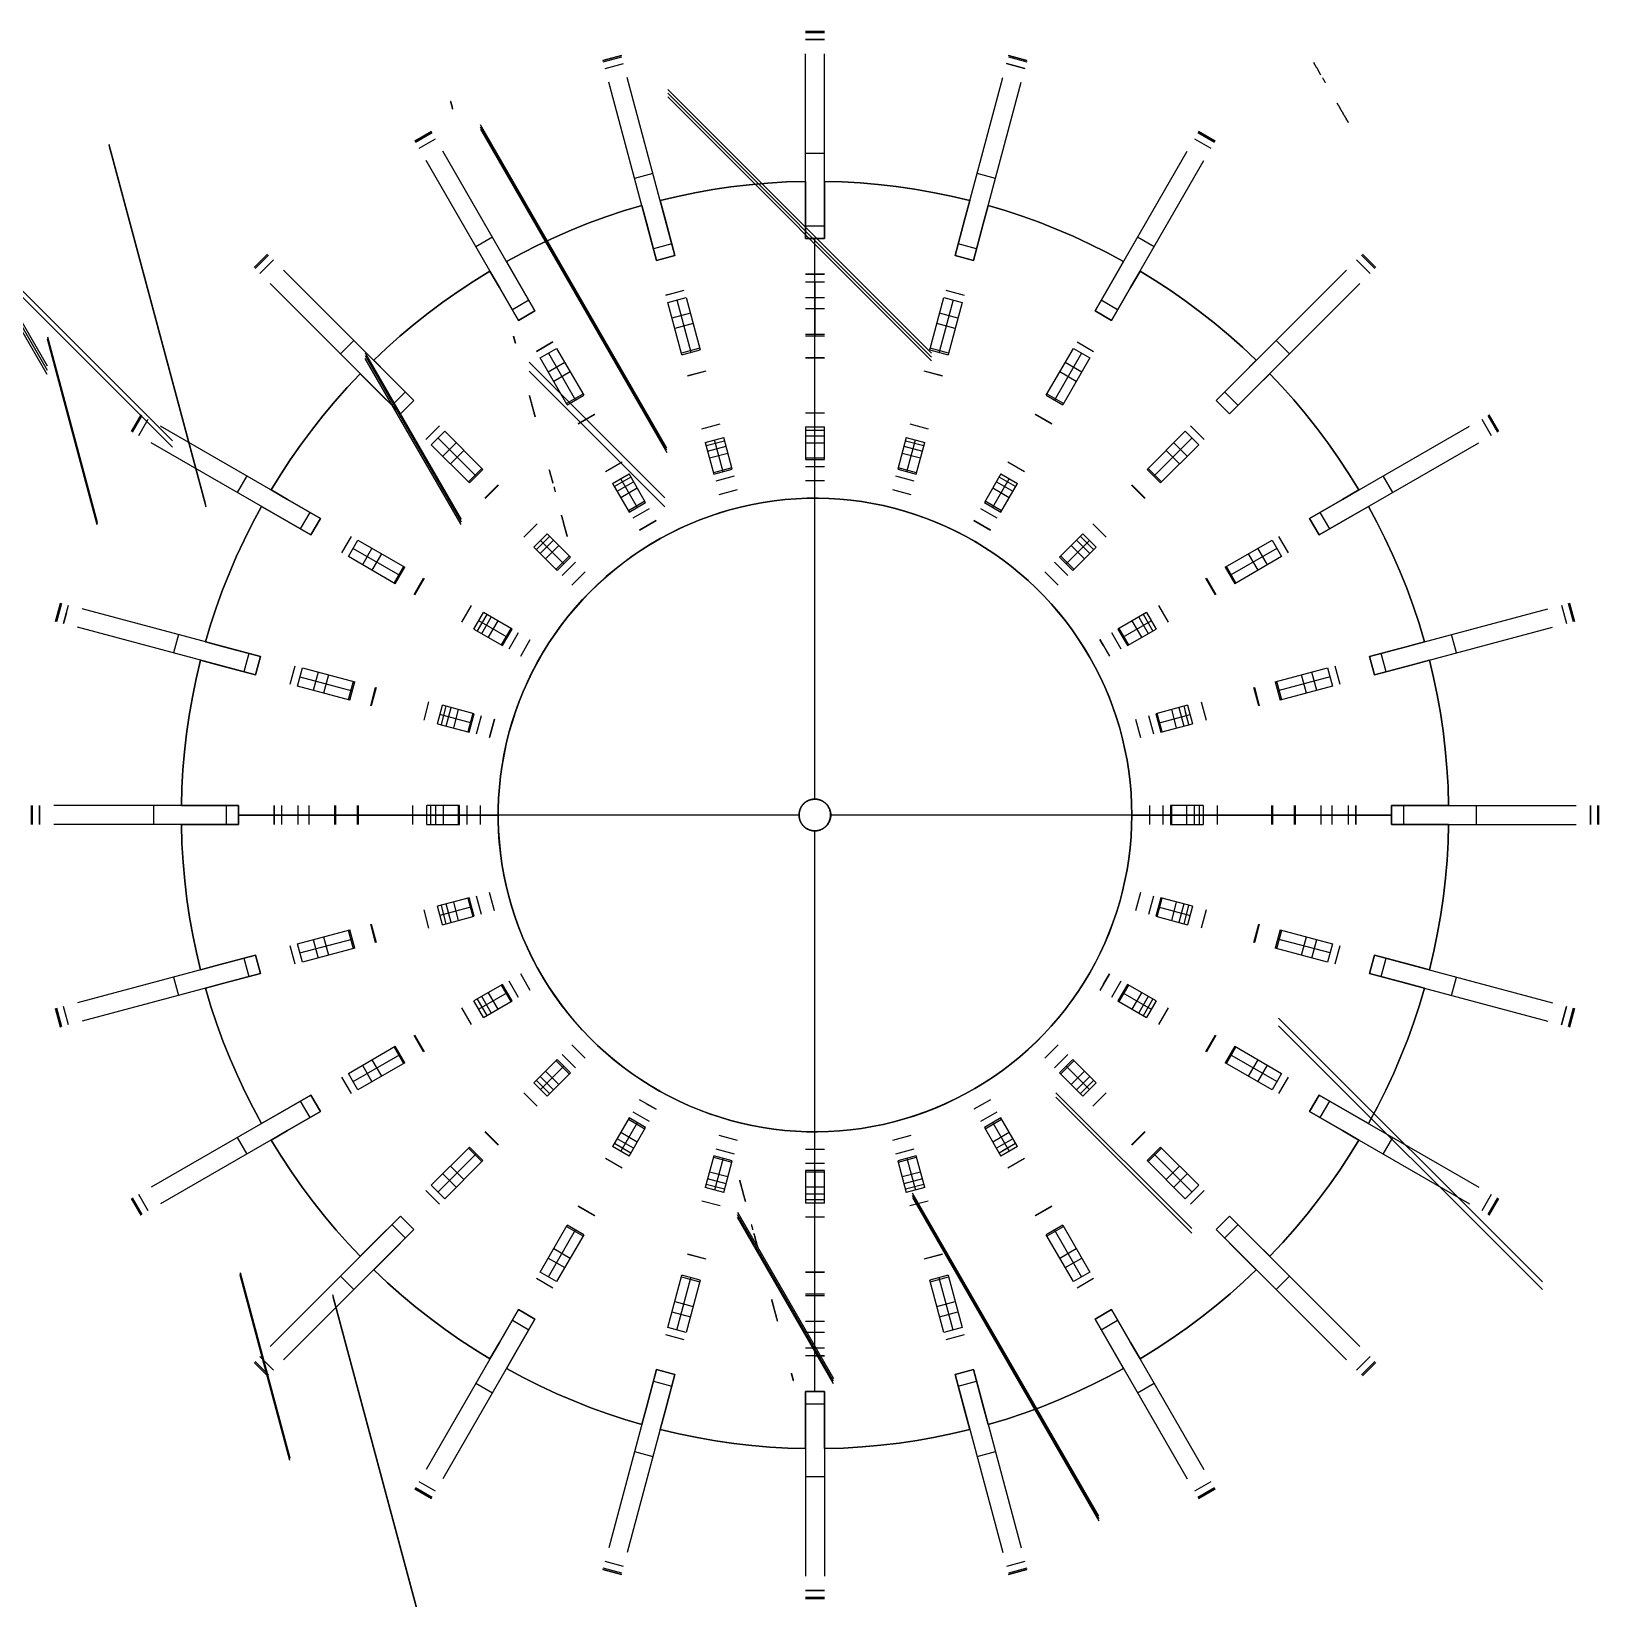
# Model space of a CAD drawing. Header units: millimetres. Extents: x 219 to 1209, y -2752 to -1762.
import ezdxf

# ---------------------------------------------------------------- set-up
doc = ezdxf.new("R2010")
doc.units = ezdxf.units.MM

msp = doc.modelspace()

# ---------------------------------------------------------------- linework, layer by layer
at = {"extrusion": (1, 0, 0)}
for points in [[(-1763.22, -368.32), (-1763.07, -367.88), (-1762.94, -367.44), (-1762.83, -366.99), (-1762.73, -366.53), (-1762.64, -366.08), (-1762.58, -365.62), (-1762.52, -365.16), (-1762.48, -364.69), (-1762.46, -364.23), (-1762.45, -363.77)], [(-1762.45, -363.77), (-1762.45, -204.77)], [(-1762.45, -204.77), (-1762.46, -204.29), (-1762.49, -203.81), (-1762.53, -203.34), (-1762.58, -202.86), (-1762.66, -202.39), (-1762.75, -201.92), (-1762.85, -201.45), (-1762.97, -200.98), (-1763.11, -200.53), (-1763.27, -200.07), (-1763.43, -199.62), (-1763.62, -199.18), (-1763.82, -198.74), (-1764.03, -198.31), (-1764.26, -197.89), (-1764.5, -197.48), (-1764.76, -197.08), (-1765.03, -196.68), (-1765.31, -196.29), (-1765.61, -195.92), (-1765.92, -195.55), (-1766.24, -195.2), (-1766.57, -194.85), (-1766.92, -194.52), (-1767.28, -194.2), (-1767.64, -193.89)], [(-1915.82, -811.53), (-1763.22, -368.32)], [(-1767.64, -193.89), (-2003.23, -3.12)], [(-1762.45, -363.77), (-1762.46, -364.23), (-1762.48, -364.69), (-1762.52, -365.16), (-1762.58, -365.62), (-1762.64, -366.08), (-1762.73, -366.53), (-1762.83, -366.99), (-1762.94, -367.44), (-1763.07, -367.88), (-1763.22, -368.32)], [(-1762.45, -204.77), (-1762.45, -363.77)], [(-1767.64, -193.89), (-1767.28, -194.2), (-1766.92, -194.52), (-1766.57, -194.85), (-1766.24, -195.2), (-1765.92, -195.55), (-1765.61, -195.92), (-1765.31, -196.29), (-1765.03, -196.68), (-1764.76, -197.08), (-1764.5, -197.48), (-1764.26, -197.89), (-1764.03, -198.31), (-1763.82, -198.74), (-1763.62, -199.18), (-1763.43, -199.62), (-1763.27, -200.07), (-1763.11, -200.53), (-1762.97, -200.98), (-1762.85, -201.45), (-1762.75, -201.92), (-1762.66, -202.39), (-1762.58, -202.86), (-1762.53, -203.34), (-1762.49, -203.81), (-1762.46, -204.29), (-1762.45, -204.77)], [(-1763.22, -368.32), (-1915.82, -811.53)], [(-2003.23, -3.12), (-1767.64, -193.89)], [(-1762.45, -204.77), (-1762.45, -363.77)], [(-1762.45, -363.77), (-1762.46, -364.23), (-1762.48, -364.69), (-1762.52, -365.16), (-1762.58, -365.62), (-1762.64, -366.08), (-1762.73, -366.53), (-1762.83, -366.99), (-1762.94, -367.44), (-1763.07, -367.88), (-1763.22, -368.32)], [(-1767.64, -193.89), (-1767.28, -194.2), (-1766.92, -194.52), (-1766.57, -194.85), (-1766.24, -195.2), (-1765.92, -195.55), (-1765.61, -195.92), (-1765.31, -196.29), (-1765.03, -196.68), (-1764.76, -197.08), (-1764.5, -197.48), (-1764.26, -197.89), (-1764.03, -198.31), (-1763.82, -198.74), (-1763.62, -199.18), (-1763.43, -199.62), (-1763.27, -200.07), (-1763.11, -200.53), (-1762.97, -200.98), (-1762.85, -201.45), (-1762.75, -201.92), (-1762.66, -202.39), (-1762.58, -202.86), (-1762.53, -203.34), (-1762.49, -203.81), (-1762.46, -204.29), (-1762.45, -204.77)], [(-1763.22, -368.32), (-1915.82, -811.53)], [(-2003.23, -3.12), (-1767.64, -193.89)], [(-1780.86, -363.77), (-1780.86, -204.77)], [(-1779.31, -204.77), (-1779.31, -363.77)], [(-1777.76, -204.77), (-1777.76, -363.77)], [(-1777.76, -363.77), (-1777.76, -204.77)], [(-1779.31, -204.77), (-1779.31, -363.77)], [(-1780.86, -204.77), (-1780.86, -363.77)], [(-1828.73, -204.77), (-1828.73, -363.77)], [(-1825.73, -204.77), (-1825.73, -363.77)], [(-1825.73, -363.77), (-1825.73, -204.77)], [(-1828.73, -204.77), (-1828.73, -363.77)], [(-1831.73, -363.77), (-1831.73, -204.77)], [(-1831.73, -204.77), (-1831.73, -363.77)], [(-1857.19, -255), (-1857.19, -267)], [(-1857.19, -377), (-1857.19, -389)], [(-1857.19, -255), (-1857.19, -267)], [(-1857.19, -377), (-1857.19, -389)], [(-1869.27, -255), (-1869.27, -267)], [(-1869.27, -377), (-1869.27, -389)], [(-1869.27, -255), (-1869.27, -267)], [(-1869.27, -377), (-1869.27, -389)], [(-1872.37, -255), (-1872.37, -267)], [(-1872.37, -377), (-1872.37, -389)], [(-1872.37, -255), (-1872.37, -267)], [(-1872.37, -377), (-1872.37, -389)], [(-2014.35, -106.29), (-1893.15, -227.5)], [(-1893.15, -227.5), (-1893.15, -255)], [(-1893.15, -267), (-1893.15, -377)], [(-1893.15, -389), (-1893.15, -444)], [(-1893.15, -444), (-1968.39, -797.99)], [(-1893.15, -227.5), (-2014.35, -106.29)], [(-1893.15, -255), (-1893.15, -227.5)], [(-1893.15, -377), (-1893.15, -267)], [(-1893.15, -444), (-1893.15, -389)], [(-1968.39, -797.99), (-1893.15, -444)], [(-1893.15, -255), (-1893.15, -227.5)], [(-1893.15, -377), (-1893.15, -267)], [(-1893.15, -444), (-1893.15, -389)], [(-1893.15, -227.5), (-2014.35, -106.29)], [(-1968.39, -797.99), (-1893.15, -444)], [(-1907.35, -204.77), (-1907.35, -363.77)], [(-1903.1, -204.77), (-1903.1, -363.77)], [(-1907.78, -255), (-1907.78, -267)], [(-1907.78, -377), (-1907.78, -389)], [(-1907.1, -227.5), (-1907.1, -255)], [(-1907.1, -267), (-1907.1, -377)], [(-1907.1, -389), (-1907.1, -444)], [(-1905.55, -255), (-1905.55, -227.5)], [(-1905.55, -377), (-1905.55, -267)], [(-1905.55, -444), (-1905.55, -389)], [(-1904, -255), (-1904, -227.5)], [(-1904, -377), (-1904, -267)], [(-1904, -444), (-1904, -389)], [(-1905.43, -82.31), (-1905.43, -215.22)], [(-1905.43, -501.79), (-1905.43, -781.35)], [(-1905.43, -82.31), (-1905.43, -215.22)], [(-1905.43, -501.79), (-1905.43, -781.35)], [(-1904, -227.5), (-1904, -255)], [(-1904, -267), (-1904, -377)], [(-1904, -389), (-1904, -444)], [(-1905.55, -255), (-1905.55, -227.5)], [(-1905.55, -377), (-1905.55, -267)], [(-1905.55, -444), (-1905.55, -389)], [(-1907.1, -255), (-1907.1, -227.5)], [(-1907.1, -377), (-1907.1, -267)], [(-1907.1, -444), (-1907.1, -389)], [(-1907.78, -255), (-1907.78, -267)], [(-1907.78, -377), (-1907.78, -389)], [(-1903.1, -363.77), (-1903.1, -204.77)], [(-1907.35, -204.77), (-1907.35, -363.77)], [(-1911.59, -363.77), (-1911.59, -204.77)], [(-1913.78, -255), (-1913.78, -267)], [(-1913.78, -377), (-1913.78, -389)], [(-1918.97, -82.31), (-1918.97, -215.22)], [(-1918.97, -501.79), (-1918.97, -781.35)], [(-1915.86, -82.31), (-1915.86, -215.22)], [(-1915.86, -501.79), (-1915.86, -781.35)], [(-1920.55, -814.9), (-1920.38, -814.9), (-1920.21, -814.89), (-1920.04, -814.88), (-1919.87, -814.86), (-1919.7, -814.83), (-1919.53, -814.8), (-1919.36, -814.76), (-1919.19, -814.72), (-1919.03, -814.67), (-1918.86, -814.61), (-1918.7, -814.55), (-1918.54, -814.48), (-1918.39, -814.41), (-1918.23, -814.33), (-1918.08, -814.25), (-1917.94, -814.16), (-1917.79, -814.07), (-1917.65, -813.97), (-1917.51, -813.87), (-1917.38, -813.77), (-1917.24, -813.65), (-1917.12, -813.54), (-1916.99, -813.42), (-1916.88, -813.29), (-1916.76, -813.16), (-1916.65, -813.03), (-1916.55, -812.9), (-1916.45, -812.76), (-1916.35, -812.61), (-1916.26, -812.47), (-1916.17, -812.32), (-1916.09, -812.17), (-1916.02, -812.01), (-1915.95, -811.85), (-1915.88, -811.69), (-1915.82, -811.53)], [(-1915.82, -811.53), (-1915.88, -811.69), (-1915.95, -811.85), (-1916.02, -812.01), (-1916.09, -812.17), (-1916.17, -812.32), (-1916.26, -812.47), (-1916.35, -812.61), (-1916.45, -812.76), (-1916.55, -812.9), (-1916.65, -813.03), (-1916.76, -813.16), (-1916.88, -813.29), (-1916.99, -813.42), (-1917.12, -813.54), (-1917.24, -813.65), (-1917.38, -813.77), (-1917.51, -813.87), (-1917.65, -813.97), (-1917.79, -814.07), (-1917.94, -814.16), (-1918.08, -814.25), (-1918.23, -814.33), (-1918.39, -814.41), (-1918.54, -814.48), (-1918.7, -814.55), (-1918.86, -814.61), (-1919.03, -814.67), (-1919.19, -814.72), (-1919.36, -814.76), (-1919.53, -814.8), (-1919.7, -814.83), (-1919.87, -814.86), (-1920.04, -814.88), (-1920.21, -814.89), (-1920.38, -814.9), (-1920.55, -814.9)], [(-1915.82, -811.53), (-1915.88, -811.69), (-1915.95, -811.85), (-1916.02, -812.01), (-1916.09, -812.17), (-1916.17, -812.32), (-1916.26, -812.47), (-1916.35, -812.61), (-1916.45, -812.76), (-1916.55, -812.9), (-1916.65, -813.03), (-1916.76, -813.16), (-1916.88, -813.29), (-1916.99, -813.42), (-1917.12, -813.54), (-1917.24, -813.65), (-1917.38, -813.77), (-1917.51, -813.87), (-1917.65, -813.97), (-1917.79, -814.07), (-1917.94, -814.16), (-1918.08, -814.25), (-1918.23, -814.33), (-1918.39, -814.41), (-1918.54, -814.48), (-1918.7, -814.55), (-1918.86, -814.61), (-1919.03, -814.67), (-1919.19, -814.72), (-1919.36, -814.76), (-1919.53, -814.8), (-1919.7, -814.83), (-1919.87, -814.86), (-1920.04, -814.88), (-1920.21, -814.89), (-1920.38, -814.9), (-1920.55, -814.9)], [(-1915.86, -82.31), (-1915.86, -215.22)], [(-1915.86, -501.79), (-1915.86, -781.35)], [(-1918.97, -82.31), (-1918.97, -215.22)], [(-1918.97, -501.79), (-1918.97, -781.35)], [(-1913.78, -255), (-1913.78, -267)], [(-1913.78, -377), (-1913.78, -389)], [(-1911.59, -204.77), (-1911.59, -363.77)], [(-1954.7, -814.9), (-1920.55, -814.9)], [(-1920.55, -814.9), (-1954.7, -814.9)], [(-1938.91, -255), (-1938.91, -227.5)], [(-1938.91, -377), (-1938.91, -267)], [(-1938.91, -444), (-1938.91, -389)], [(-1938.91, -227.5), (-1938.91, -255)], [(-1938.91, -267), (-1938.91, -377)], [(-1938.91, -389), (-1938.91, -444)], [(-1944.91, -227.5), (-1944.91, -255)], [(-1944.91, -267), (-1944.91, -377)], [(-1944.91, -389), (-1944.91, -444)], [(-1941.91, -255), (-1941.91, -227.5)], [(-1941.91, -377), (-1941.91, -267)], [(-1941.91, -444), (-1941.91, -389)], [(-1941.91, -255), (-1941.91, -227.5)], [(-1941.91, -377), (-1941.91, -267)], [(-1941.91, -444), (-1941.91, -389)], [(-1944.91, -255), (-1944.91, -227.5)], [(-1944.91, -377), (-1944.91, -267)], [(-1944.91, -444), (-1944.91, -389)], [(-1955.55, -82.31), (-1955.55, -215.22)], [(-1955.55, -501.79), (-1955.55, -781.35)], [(-1949.55, -82.31), (-1949.55, -215.22)], [(-1949.55, -501.79), (-1949.55, -781.35)], [(-1968.39, -797.99), (-1968.48, -798.46), (-1968.56, -798.94), (-1968.62, -799.41), (-1968.66, -799.89), (-1968.69, -800.37), (-1968.7, -800.85), (-1968.69, -801.33), (-1968.67, -801.81), (-1968.63, -802.28), (-1968.57, -802.76), (-1968.5, -803.23), (-1968.41, -803.7), (-1968.31, -804.17), (-1968.19, -804.64), (-1968.05, -805.1), (-1967.9, -805.55), (-1967.74, -806), (-1967.55, -806.44), (-1967.36, -806.88), (-1967.15, -807.31), (-1966.92, -807.73), (-1966.68, -808.15), (-1966.42, -808.55), (-1966.15, -808.95), (-1965.87, -809.34), (-1965.58, -809.71), (-1965.27, -810.08), (-1964.95, -810.44), (-1964.62, -810.78), (-1964.27, -811.12), (-1963.92, -811.44), (-1963.55, -811.75), (-1963.17, -812.05), (-1962.79, -812.33), (-1962.39, -812.6), (-1961.99, -812.86), (-1961.57, -813.1), (-1961.15, -813.33), (-1960.72, -813.54), (-1960.29, -813.74), (-1959.85, -813.92), (-1959.4, -814.09), (-1958.94, -814.24), (-1958.48, -814.38), (-1958.02, -814.5), (-1957.55, -814.61), (-1957.08, -814.7), (-1956.61, -814.77), (-1956.13, -814.83), (-1955.65, -814.87), (-1955.18, -814.9), (-1954.7, -814.9)], [(-1954.7, -814.9), (-1955.18, -814.9), (-1955.65, -814.87), (-1956.13, -814.83), (-1956.61, -814.77), (-1957.08, -814.7), (-1957.55, -814.61), (-1958.02, -814.5), (-1958.48, -814.38), (-1958.94, -814.24), (-1959.4, -814.09), (-1959.85, -813.92), (-1960.29, -813.74), (-1960.72, -813.54), (-1961.15, -813.33), (-1961.57, -813.1), (-1961.99, -812.86), (-1962.39, -812.6), (-1962.79, -812.33), (-1963.17, -812.05), (-1963.55, -811.75), (-1963.92, -811.44), (-1964.27, -811.12), (-1964.62, -810.78), (-1964.95, -810.44), (-1965.27, -810.08), (-1965.58, -809.71), (-1965.87, -809.34), (-1966.15, -808.95), (-1966.42, -808.55), (-1966.68, -808.15), (-1966.92, -807.73), (-1967.15, -807.31), (-1967.36, -806.88), (-1967.55, -806.44), (-1967.74, -806), (-1967.9, -805.55), (-1968.05, -805.1), (-1968.19, -804.64), (-1968.31, -804.17), (-1968.41, -803.7), (-1968.5, -803.23), (-1968.57, -802.76), (-1968.63, -802.28), (-1968.67, -801.81), (-1968.69, -801.33), (-1968.7, -800.85), (-1968.69, -800.37), (-1968.66, -799.89), (-1968.62, -799.41), (-1968.56, -798.94), (-1968.48, -798.46), (-1968.39, -797.99)], [(-1954.7, -814.9), (-1955.18, -814.9), (-1955.65, -814.87), (-1956.13, -814.83), (-1956.61, -814.77), (-1957.08, -814.7), (-1957.55, -814.61), (-1958.02, -814.5), (-1958.48, -814.38), (-1958.94, -814.24), (-1959.4, -814.09), (-1959.85, -813.92), (-1960.29, -813.74), (-1960.72, -813.54), (-1961.15, -813.33), (-1961.57, -813.1), (-1961.99, -812.86), (-1962.39, -812.6), (-1962.79, -812.33), (-1963.17, -812.05), (-1963.55, -811.75), (-1963.92, -811.44), (-1964.27, -811.12), (-1964.62, -810.78), (-1964.95, -810.44), (-1965.27, -810.08), (-1965.58, -809.71), (-1965.87, -809.34), (-1966.15, -808.95), (-1966.42, -808.55), (-1966.68, -808.15), (-1966.92, -807.73), (-1967.15, -807.31), (-1967.36, -806.88), (-1967.55, -806.44), (-1967.74, -806), (-1967.9, -805.55), (-1968.05, -805.1), (-1968.19, -804.64), (-1968.31, -804.17), (-1968.41, -803.7), (-1968.5, -803.23), (-1968.57, -802.76), (-1968.63, -802.28), (-1968.67, -801.81), (-1968.69, -801.33), (-1968.7, -800.85), (-1968.69, -800.37), (-1968.66, -799.89), (-1968.62, -799.41), (-1968.56, -798.94), (-1968.48, -798.46), (-1968.39, -797.99)], [(-1949.55, -82.31), (-1949.55, -215.22)], [(-1949.55, -501.79), (-1949.55, -781.35)], [(-1955.55, -82.31), (-1955.55, -215.22)], [(-1955.55, -501.79), (-1955.55, -781.35)], [(-1978.58, -255), (-1978.58, -267)], [(-1978.58, -377), (-1978.58, -389)], [(-1970.09, -255), (-1970.09, -267)], [(-1970.09, -377), (-1970.09, -389)], [(-1970.09, -255), (-1970.09, -267)], [(-1970.09, -377), (-1970.09, -389)], [(-1978.58, -255), (-1978.58, -267)], [(-1978.58, -377), (-1978.58, -389)], [(-1995.52, -255), (-1995.52, -227.5)], [(-1995.52, -377), (-1995.52, -267)], [(-1995.52, -444), (-1995.52, -389)], [(-1995.52, -227.5), (-1995.52, -255)], [(-1995.52, -267), (-1995.52, -377)], [(-1995.52, -389), (-1995.52, -444)], [(-2004.6, -204.77), (-2004.6, -363.77)], [(-2004, -227.5), (-2004, -255)], [(-2004, -267), (-2004, -377)], [(-2004, -389), (-2004, -444)], [(-1999.76, -255), (-1999.76, -227.5)], [(-1999.76, -377), (-1999.76, -267)], [(-1999.76, -444), (-1999.76, -389)], [(-2004.2, -82.31), (-2004.2, -215.22)], [(-2004.2, -501.79), (-2004.2, -781.35)], [(-2003.23, -3.12), (-2003.6, -2.83), (-2003.99, -2.55), (-2004.38, -2.28), (-2004.78, -2.02), (-2005.19, -1.79), (-2005.61, -1.56), (-2006.04, -1.35), (-2006.48, -1.15), (-2006.92, -0.97), (-2007.36, -0.8), (-2007.81, -0.65), (-2008.27, -0.52), (-2008.73, -0.4), (-2009.2, -0.29), (-2009.66, -0.2), (-2010.14, -0.13), (-2010.61, -0.07), (-2011.08, -0.03), (-2011.56, -0.01), (-2012.04, 0)], [(-2012.04, 0), (-2011.56, -0.01), (-2011.08, -0.03), (-2010.61, -0.07), (-2010.14, -0.13), (-2009.66, -0.2), (-2009.2, -0.29), (-2008.73, -0.4), (-2008.27, -0.52), (-2007.81, -0.65), (-2007.36, -0.8), (-2006.92, -0.97), (-2006.48, -1.15), (-2006.04, -1.35), (-2005.61, -1.56), (-2005.19, -1.79), (-2004.78, -2.02), (-2004.38, -2.28), (-2003.99, -2.55), (-2003.6, -2.83), (-2003.23, -3.12)], [(-2012.04, 0), (-2011.56, -0.01), (-2011.08, -0.03), (-2010.61, -0.07), (-2010.14, -0.13), (-2009.66, -0.2), (-2009.2, -0.29), (-2008.73, -0.4), (-2008.27, -0.52), (-2007.81, -0.65), (-2007.36, -0.8), (-2006.92, -0.97), (-2006.48, -1.15), (-2006.04, -1.35), (-2005.61, -1.56), (-2005.19, -1.79), (-2004.78, -2.02), (-2004.38, -2.28), (-2003.99, -2.55), (-2003.6, -2.83), (-2003.23, -3.12)], [(-2004.2, -82.31), (-2004.2, -215.22)], [(-2004.2, -501.79), (-2004.2, -781.35)], [(-1999.76, -255), (-1999.76, -227.5)], [(-1999.76, -377), (-1999.76, -267)], [(-1999.76, -444), (-1999.76, -389)], [(-2004, -255), (-2004, -227.5)], [(-2004, -377), (-2004, -267)], [(-2004, -444), (-2004, -389)], [(-2004.6, -363.77), (-2004.6, -204.77)], [(-2015, -363.77), (-2015, -204.77)], [(-2009.8, -204.77), (-2009.8, -363.77)], [(-2012.69, -82.31), (-2012.69, -215.22)], [(-2012.69, -501.79), (-2012.69, -781.35)], [(-2014.35, -106.29), (-2014.67, -105.97), (-2014.98, -105.63), (-2015.27, -105.28), (-2015.55, -104.93), (-2015.82, -104.57), (-2016.08, -104.19), (-2016.33, -103.81), (-2016.56, -103.42), (-2016.78, -103.03), (-2016.99, -102.62), (-2017.19, -102.21), (-2017.37, -101.8), (-2017.54, -101.38), (-2017.69, -100.95)], [(-2046.06, -18.56), (-2017.69, -100.95)], [(-2014.35, -106.29), (-2014.67, -105.97), (-2014.98, -105.63), (-2015.27, -105.28), (-2015.55, -104.93), (-2015.82, -104.57), (-2016.08, -104.19), (-2016.33, -103.81), (-2016.56, -103.42), (-2016.78, -103.03), (-2016.99, -102.62), (-2017.19, -102.21), (-2017.37, -101.8), (-2017.54, -101.38), (-2017.69, -100.95)], [(-2017.69, -100.95), (-2046.06, -18.56)], [(-2014.35, -106.29), (-2014.67, -105.97), (-2014.98, -105.63), (-2015.27, -105.28), (-2015.55, -104.93), (-2015.82, -104.57), (-2016.08, -104.19), (-2016.33, -103.81), (-2016.56, -103.42), (-2016.78, -103.03), (-2016.99, -102.62), (-2017.19, -102.21), (-2017.37, -101.8), (-2017.54, -101.38), (-2017.69, -100.95)], [(-2017.69, -100.95), (-2046.06, -18.56)], [(-2012.69, -82.31), (-2012.69, -215.22)], [(-2012.69, -501.79), (-2012.69, -781.35)], [(-2009.8, -204.77), (-2009.8, -363.77)], [(-2015, -204.77), (-2015, -363.77)], [(-2032.83, 0), (-2033.31, -0.01), (-2033.79, -0.03), (-2034.28, -0.08), (-2034.76, -0.13), (-2035.23, -0.21), (-2035.71, -0.3), (-2036.18, -0.41), (-2036.65, -0.53), (-2037.11, -0.67), (-2037.57, -0.83), (-2038.02, -1), (-2038.47, -1.19), (-2038.91, -1.39), (-2039.34, -1.61), (-2039.77, -1.84), (-2040.18, -2.09), (-2040.59, -2.35), (-2040.99, -2.63), (-2041.38, -2.92), (-2041.76, -3.22), (-2042.12, -3.53), (-2042.48, -3.86), (-2042.83, -4.2), (-2043.16, -4.55), (-2043.48, -4.92), (-2043.79, -5.29), (-2044.08, -5.67), (-2044.36, -6.07), (-2044.63, -6.47), (-2044.88, -6.88), (-2045.12, -7.31), (-2045.35, -7.74), (-2045.55, -8.17), (-2045.75, -8.62), (-2045.93, -9.07), (-2046.09, -9.52), (-2046.24, -9.98), (-2046.37, -10.45), (-2046.48, -10.92), (-2046.58, -11.39), (-2046.66, -11.87), (-2046.73, -12.35), (-2046.78, -12.83), (-2046.81, -13.32), (-2046.82, -13.8), (-2046.82, -14.28), (-2046.8, -14.77), (-2046.77, -15.25), (-2046.72, -15.73), (-2046.65, -16.21), (-2046.57, -16.69), (-2046.46, -17.16), (-2046.35, -17.63), (-2046.21, -18.1), (-2046.06, -18.56)], [(-2046.06, -18.56), (-2046.21, -18.1), (-2046.35, -17.63), (-2046.46, -17.16), (-2046.57, -16.69), (-2046.65, -16.21), (-2046.72, -15.73), (-2046.77, -15.25), (-2046.8, -14.77), (-2046.82, -14.28), (-2046.82, -13.8), (-2046.81, -13.32), (-2046.78, -12.83), (-2046.73, -12.35), (-2046.66, -11.87), (-2046.58, -11.39), (-2046.48, -10.92), (-2046.37, -10.45), (-2046.24, -9.98), (-2046.09, -9.52), (-2045.93, -9.07), (-2045.75, -8.62), (-2045.55, -8.17), (-2045.35, -7.74), (-2045.12, -7.31), (-2044.88, -6.88), (-2044.63, -6.47), (-2044.36, -6.07), (-2044.08, -5.67), (-2043.79, -5.29), (-2043.48, -4.92), (-2043.16, -4.55), (-2042.83, -4.2), (-2042.48, -3.86), (-2042.12, -3.53), (-2041.76, -3.22), (-2041.38, -2.92), (-2040.99, -2.63), (-2040.59, -2.35), (-2040.18, -2.09), (-2039.77, -1.84), (-2039.34, -1.61), (-2038.91, -1.39), (-2038.47, -1.19), (-2038.02, -1), (-2037.57, -0.83), (-2037.11, -0.67), (-2036.65, -0.53), (-2036.18, -0.41), (-2035.71, -0.3), (-2035.23, -0.21), (-2034.76, -0.13), (-2034.28, -0.08), (-2033.79, -0.03), (-2033.31, -0.01), (-2032.83, 0)], [(-2046.06, -18.56), (-2046.21, -18.1), (-2046.35, -17.63), (-2046.46, -17.16), (-2046.57, -16.69), (-2046.65, -16.21), (-2046.72, -15.73), (-2046.77, -15.25), (-2046.8, -14.77), (-2046.82, -14.28), (-2046.82, -13.8), (-2046.81, -13.32), (-2046.78, -12.83), (-2046.73, -12.35), (-2046.66, -11.87), (-2046.58, -11.39), (-2046.48, -10.92), (-2046.37, -10.45), (-2046.24, -9.98), (-2046.09, -9.52), (-2045.93, -9.07), (-2045.75, -8.62), (-2045.55, -8.17), (-2045.35, -7.74), (-2045.12, -7.31), (-2044.88, -6.88), (-2044.63, -6.47), (-2044.36, -6.07), (-2044.08, -5.67), (-2043.79, -5.29), (-2043.48, -4.92), (-2043.16, -4.55), (-2042.83, -4.2), (-2042.48, -3.86), (-2042.12, -3.53), (-2041.76, -3.22), (-2041.38, -2.92), (-2040.99, -2.63), (-2040.59, -2.35), (-2040.18, -2.09), (-2039.77, -1.84), (-2039.34, -1.61), (-2038.91, -1.39), (-2038.47, -1.19), (-2038.02, -1), (-2037.57, -0.83), (-2037.11, -0.67), (-2036.65, -0.53), (-2036.18, -0.41), (-2035.71, -0.3), (-2035.23, -0.21), (-2034.76, -0.13), (-2034.28, -0.08), (-2033.79, -0.03), (-2033.31, -0.01), (-2032.83, 0)], [(-2051.97, -255), (-2051.97, -267)], [(-2051.97, -377), (-2051.97, -389)], [(-2057.15, -254.99), (-2057.15, -267.01)], [(-2051.97, -255), (-2051.97, -267)], [(-2051.97, -377), (-2051.97, -389)], [(-2062.37, -255), (-2062.37, -267)], [(-2062.37, -377), (-2062.37, -389)], [(-2062.37, -255), (-2062.37, -267)], [(-2062.37, -377), (-2062.37, -389)], [(-2075.15, -255), (-2075.15, -227.5)], [(-2075.15, -377), (-2075.15, -267)], [(-2075.15, -444), (-2075.15, -389)], [(-2069.95, -255), (-2069.95, -227.5)], [(-2069.95, -377), (-2069.95, -267)], [(-2069.95, -444), (-2069.95, -389)], [(-2076.09, -82.31), (-2076.09, -215.22)], [(-2076.09, -501.79), (-2076.09, -781.35)], [(-2076.09, -82.31), (-2076.09, -215.22)], [(-2076.09, -501.79), (-2076.09, -781.35)], [(-2069.95, -227.5), (-2069.95, -255)], [(-2069.95, -267), (-2069.95, -377)], [(-2069.95, -389), (-2069.95, -444)], [(-2075.15, -255), (-2075.15, -227.5)], [(-2075.15, -377), (-2075.15, -267)], [(-2075.15, -444), (-2075.15, -389)], [(-2080.34, -227.5), (-2080.34, -255)], [(-2080.34, -267), (-2080.34, -377)], [(-2080.34, -389), (-2080.34, -444)], [(-2086.49, -82.31), (-2086.49, -215.22)], [(-2086.49, -501.79), (-2086.49, -781.35)], [(-2086.49, -82.31), (-2086.49, -215.22)], [(-2086.49, -501.79), (-2086.49, -781.35)], [(-2080.34, -255), (-2080.34, -227.5)], [(-2080.34, -377), (-2080.34, -267)], [(-2080.34, -444), (-2080.34, -389)], [(-2123.32, -204.77), (-2123.32, -363.77)], [(-2123.32, -363.77), (-2123.32, -204.77)], [(-2134.91, -363.77), (-2134.91, -204.77)], [(-2134.91, -204.77), (-2134.91, -363.77)], [(-2147.84, -255), (-2147.84, -267)], [(-2147.84, -377), (-2147.84, -389)], [(-2147.84, -255), (-2147.84, -267)], [(-2147.84, -377), (-2147.84, -389)], [(-2159.43, -255), (-2159.43, -267)], [(-2159.43, -377), (-2159.43, -389)], [(-2162.94, -255), (-2162.94, -227.5)], [(-2162.94, -377), (-2162.94, -267)], [(-2162.94, -444), (-2162.94, -389)], [(-2157.14, -255), (-2157.14, -227.5)], [(-2157.14, -377), (-2157.14, -267)], [(-2157.14, -444), (-2157.14, -389)], [(-2160.32, -82.31), (-2160.32, -215.22)], [(-2160.32, -501.79), (-2160.32, -781.35)], [(-2160.32, -82.31), (-2160.32, -215.22)], [(-2160.32, -501.79), (-2160.32, -781.35)], [(-2157.14, -227.5), (-2157.14, -255)], [(-2157.14, -267), (-2157.14, -377)], [(-2157.14, -389), (-2157.14, -444)], [(-2162.94, -255), (-2162.94, -227.5)], [(-2162.94, -377), (-2162.94, -267)], [(-2162.94, -444), (-2162.94, -389)], [(-2159.43, -255), (-2159.43, -267)], [(-2159.43, -377), (-2159.43, -389)], [(-2168.73, -227.5), (-2168.73, -255)], [(-2168.73, -267), (-2168.73, -377)], [(-2168.73, -389), (-2168.73, -444)], [(-2171.91, -82.31), (-2171.91, -215.22)], [(-2171.91, -501.79), (-2171.91, -781.35)], [(-2171.91, -82.31), (-2171.91, -215.22)], [(-2171.91, -501.79), (-2171.91, -781.35)], [(-2168.73, -255), (-2168.73, -227.5)], [(-2168.73, -377), (-2168.73, -267)], [(-2168.73, -444), (-2168.73, -389)], [(-2251.15, -255), (-2251.15, -267)], [(-2251.15, -377), (-2251.15, -389)], [(-2251.15, -255), (-2251.15, -227.5)], [(-2251.15, -377), (-2251.15, -267)], [(-2251.15, -444), (-2251.15, -389)], [(-2251.15, -82.31), (-2251.15, -215.22)], [(-2251.15, -501.79), (-2251.15, -781.35)], [(-2247.15, -377), (-2247.15, -389.01)], [(-2251.15, -82.31), (-2251.15, -215.22)], [(-2251.15, -501.79), (-2251.15, -781.35)], [(-2251.15, -227.5), (-2251.15, -255)], [(-2251.15, -267), (-2251.15, -377)], [(-2251.15, -389), (-2251.15, -444)], [(-2251.15, -255), (-2251.15, -267)], [(-2251.15, -377), (-2251.15, -389)], [(-2263.15, -255), (-2263.15, -267)], [(-2263.15, -377), (-2263.15, -389)], [(-2257.15, -255), (-2257.15, -227.5)], [(-2257.15, -377), (-2257.15, -267)], [(-2257.15, -444), (-2257.15, -389)], [(-2263.15, -227.5), (-2263.15, -255)], [(-2263.15, -267), (-2263.15, -377)], [(-2263.15, -389), (-2263.15, -444)], [(-2263.15, -82.31), (-2263.15, -215.22)], [(-2263.15, -501.79), (-2263.15, -781.35)], [(-2257.15, -254.99), (-2257.15, -267.01)], [(-2257.15, -377), (-2257.15, -389.01)], [(-2257.15, -377), (-2257.15, -389.01)], [(-2257.15, -254.99), (-2257.15, -267.01)], [(-2263.15, -82.31), (-2263.15, -215.22)], [(-2263.15, -501.79), (-2263.15, -781.35)], [(-2257.15, -255), (-2257.15, -227.5)], [(-2257.15, -377), (-2257.15, -267)], [(-2257.15, -444), (-2257.15, -389)], [(-2263.15, -255), (-2263.15, -227.5)], [(-2263.15, -377), (-2263.15, -267)], [(-2263.15, -444), (-2263.15, -389)], [(-2263.15, -267), (-2263.15, -255)], [(-2263.15, -389), (-2263.15, -377)], [(-2267.15, -377), (-2267.15, -389.01)], [(-2342.38, -82.31), (-2342.38, -215.22)], [(-2342.38, -501.79), (-2342.38, -781.35)], [(-2342.38, -82.31), (-2342.38, -215.22)], [(-2342.38, -501.79), (-2342.38, -781.35)], [(-2345.56, -255), (-2345.56, -227.5)], [(-2345.56, -377), (-2345.56, -267)], [(-2345.56, -444), (-2345.56, -389)], [(-2351.36, -255), (-2351.36, -227.5)], [(-2351.36, -377), (-2351.36, -267)], [(-2351.36, -444), (-2351.36, -389)], [(-2353.97, -82.31), (-2353.97, -215.22)], [(-2353.97, -501.79), (-2353.97, -781.35)], [(-2353.97, -82.31), (-2353.97, -215.22)], [(-2353.97, -501.79), (-2353.97, -781.35)], [(-2351.36, -255), (-2351.36, -227.5)], [(-2351.36, -377), (-2351.36, -267)], [(-2351.36, -444), (-2351.36, -389)], [(-2345.56, -227.5), (-2345.56, -255)], [(-2345.56, -267), (-2345.56, -377)], [(-2345.56, -389), (-2345.56, -444)], [(-2354.87, -255), (-2354.87, -267)], [(-2354.87, -377), (-2354.87, -389)], [(-2357.15, -227.5), (-2357.15, -255)], [(-2357.15, -267), (-2357.15, -377)], [(-2357.15, -389), (-2357.15, -444)], [(-2357.15, -255), (-2357.15, -227.5)], [(-2357.15, -377), (-2357.15, -267)], [(-2357.15, -444), (-2357.15, -389)], [(-2354.87, -255), (-2354.87, -267)], [(-2354.87, -377), (-2354.87, -389)], [(-2366.46, -255), (-2366.46, -267)], [(-2366.46, -377), (-2366.46, -389)], [(-2366.46, -255), (-2366.46, -267)], [(-2366.46, -377), (-2366.46, -389)], [(-2379.39, -204.77), (-2379.39, -363.77)], [(-2379.39, -363.77), (-2379.39, -204.77)], [(-2390.98, -363.77), (-2390.98, -204.77)], [(-2390.98, -204.77), (-2390.98, -363.77)], [(-2427.81, -82.31), (-2427.81, -215.22)], [(-2427.81, -501.79), (-2427.81, -781.35)], [(-2427.81, -82.31), (-2427.81, -215.22)], [(-2427.81, -501.79), (-2427.81, -781.35)], [(-2433.95, -255), (-2433.95, -227.5)], [(-2433.95, -377), (-2433.95, -267)], [(-2433.95, -444), (-2433.95, -389)], [(-2439.15, -255), (-2439.15, -227.5)], [(-2439.15, -377), (-2439.15, -267)], [(-2439.15, -444), (-2439.15, -389)], [(-2438.2, -82.31), (-2438.2, -215.22)], [(-2438.2, -501.79), (-2438.2, -781.35)], [(-2438.2, -82.31), (-2438.2, -215.22)], [(-2438.2, -501.79), (-2438.2, -781.35)], [(-2439.15, -255), (-2439.15, -227.5)], [(-2439.15, -377), (-2439.15, -267)], [(-2439.15, -444), (-2439.15, -389)], [(-2433.95, -227.5), (-2433.95, -255)], [(-2433.95, -267), (-2433.95, -377)], [(-2433.95, -389), (-2433.95, -444)], [(-2451.93, -255), (-2451.93, -267)], [(-2451.93, -377), (-2451.93, -389)], [(-2444.34, -227.5), (-2444.34, -255)], [(-2444.34, -267), (-2444.34, -377)], [(-2444.34, -389), (-2444.34, -444)], [(-2444.34, -255), (-2444.34, -227.5)], [(-2444.34, -377), (-2444.34, -267)], [(-2444.34, -444), (-2444.34, -389)], [(-2451.93, -255), (-2451.93, -267)], [(-2451.93, -377), (-2451.93, -389)], [(-2462.32, -255), (-2462.32, -267)], [(-2462.32, -377), (-2462.32, -389)], [(-2457.15, -254.99), (-2457.15, -267.01)], [(-2462.32, -255), (-2462.32, -267)], [(-2462.32, -377), (-2462.32, -389)], [(-2468.23, -18.56), (-2468.08, -18.1), (-2467.95, -17.63), (-2467.83, -17.16), (-2467.73, -16.69), (-2467.65, -16.21), (-2467.58, -15.73), (-2467.53, -15.25), (-2467.49, -14.77), (-2467.47, -14.28), (-2467.47, -13.8), (-2467.49, -13.32), (-2467.52, -12.83), (-2467.57, -12.35), (-2467.63, -11.87), (-2467.71, -11.39), (-2467.81, -10.92), (-2467.93, -10.45), (-2468.06, -9.98), (-2468.2, -9.52), (-2468.37, -9.07), (-2468.55, -8.62), (-2468.74, -8.17), (-2468.95, -7.74), (-2469.17, -7.31), (-2469.41, -6.88), (-2469.67, -6.47), (-2469.93, -6.07), (-2470.21, -5.67), (-2470.51, -5.29), (-2470.82, -4.92), (-2471.14, -4.55), (-2471.47, -4.2), (-2471.81, -3.86), (-2472.17, -3.53), (-2472.54, -3.22), (-2472.92, -2.92), (-2473.31, -2.63), (-2473.7, -2.35), (-2474.11, -2.09), (-2474.53, -1.84), (-2474.95, -1.61), (-2475.38, -1.39), (-2475.82, -1.19), (-2476.27, -1), (-2476.72, -0.83), (-2477.18, -0.67), (-2477.64, -0.53), (-2478.11, -0.41), (-2478.58, -0.3), (-2479.06, -0.21), (-2479.54, -0.13), (-2480.02, -0.08), (-2480.5, -0.03), (-2480.99, -0.01), (-2481.47, 0)], [(-2496.6, -100.95), (-2468.23, -18.56)], [(-2468.23, -18.56), (-2468.08, -18.1), (-2467.95, -17.63), (-2467.83, -17.16), (-2467.73, -16.69), (-2467.65, -16.21), (-2467.58, -15.73), (-2467.53, -15.25), (-2467.49, -14.77), (-2467.47, -14.28), (-2467.47, -13.8), (-2467.49, -13.32), (-2467.52, -12.83), (-2467.57, -12.35), (-2467.63, -11.87), (-2467.71, -11.39), (-2467.81, -10.92), (-2467.93, -10.45), (-2468.06, -9.98), (-2468.2, -9.52), (-2468.37, -9.07), (-2468.55, -8.62), (-2468.74, -8.17), (-2468.95, -7.74), (-2469.17, -7.31), (-2469.41, -6.88), (-2469.67, -6.47), (-2469.93, -6.07), (-2470.21, -5.67), (-2470.51, -5.29), (-2470.82, -4.92), (-2471.14, -4.55), (-2471.47, -4.2), (-2471.81, -3.86), (-2472.17, -3.53), (-2472.54, -3.22), (-2472.92, -2.92), (-2473.31, -2.63), (-2473.7, -2.35), (-2474.11, -2.09), (-2474.53, -1.84), (-2474.95, -1.61), (-2475.38, -1.39), (-2475.82, -1.19), (-2476.27, -1), (-2476.72, -0.83), (-2477.18, -0.67), (-2477.64, -0.53), (-2478.11, -0.41), (-2478.58, -0.3), (-2479.06, -0.21), (-2479.54, -0.13), (-2480.02, -0.08), (-2480.5, -0.03), (-2480.99, -0.01), (-2481.47, 0)], [(-2496.6, -100.95), (-2468.23, -18.56)], [(-2481.47, 0), (-2480.99, -0.01), (-2480.5, -0.03), (-2480.02, -0.08), (-2479.54, -0.13), (-2479.06, -0.21), (-2478.58, -0.3), (-2478.11, -0.41), (-2477.64, -0.53), (-2477.18, -0.67), (-2476.72, -0.83), (-2476.27, -1), (-2475.82, -1.19), (-2475.38, -1.39), (-2474.95, -1.61), (-2474.53, -1.84), (-2474.11, -2.09), (-2473.7, -2.35), (-2473.31, -2.63), (-2472.92, -2.92), (-2472.54, -3.22), (-2472.17, -3.53), (-2471.81, -3.86), (-2471.47, -4.2), (-2471.14, -4.55), (-2470.82, -4.92), (-2470.51, -5.29), (-2470.21, -5.67), (-2469.93, -6.07), (-2469.67, -6.47), (-2469.41, -6.88), (-2469.17, -7.31), (-2468.95, -7.74), (-2468.74, -8.17), (-2468.55, -8.62), (-2468.37, -9.07), (-2468.2, -9.52), (-2468.06, -9.98), (-2467.93, -10.45), (-2467.81, -10.92), (-2467.71, -11.39), (-2467.63, -11.87), (-2467.57, -12.35), (-2467.52, -12.83), (-2467.49, -13.32), (-2467.47, -13.8), (-2467.47, -14.28), (-2467.49, -14.77), (-2467.53, -15.25), (-2467.58, -15.73), (-2467.65, -16.21), (-2467.73, -16.69), (-2467.83, -17.16), (-2467.95, -17.63), (-2468.08, -18.1), (-2468.23, -18.56)], [(-2468.23, -18.56), (-2496.6, -100.95)], [(-2499.3, -204.77), (-2499.3, -363.77)], [(-2501.61, -82.31), (-2501.61, -215.22)], [(-2501.61, -501.79), (-2501.61, -781.35)], [(-2499.94, -106.29), (-2499.62, -105.97), (-2499.32, -105.63), (-2499.03, -105.28), (-2498.74, -104.93), (-2498.47, -104.57), (-2498.21, -104.19), (-2497.97, -103.81), (-2497.73, -103.42), (-2497.51, -103.03), (-2497.3, -102.62), (-2497.11, -102.21), (-2496.93, -101.8), (-2496.76, -101.38), (-2496.6, -100.95)], [(-2621.15, -227.5), (-2499.94, -106.29)], [(-2502.26, 0), (-2502.74, -0.01), (-2503.21, -0.03), (-2503.69, -0.07), (-2504.16, -0.13), (-2504.63, -0.2), (-2505.1, -0.29), (-2505.56, -0.4), (-2506.02, -0.52), (-2506.48, -0.65), (-2506.93, -0.8), (-2507.38, -0.97), (-2507.82, -1.15), (-2508.25, -1.35), (-2508.68, -1.56), (-2509.1, -1.79), (-2509.51, -2.02), (-2509.92, -2.28), (-2510.31, -2.55), (-2510.69, -2.83), (-2511.07, -3.12)], [(-2499.94, -106.29), (-2499.62, -105.97), (-2499.32, -105.63), (-2499.03, -105.28), (-2498.74, -104.93), (-2498.47, -104.57), (-2498.21, -104.19), (-2497.97, -103.81), (-2497.73, -103.42), (-2497.51, -103.03), (-2497.3, -102.62), (-2497.11, -102.21), (-2496.93, -101.8), (-2496.76, -101.38), (-2496.6, -100.95)], [(-2621.15, -227.5), (-2499.94, -106.29)], [(-2502.26, 0), (-2502.74, -0.01), (-2503.21, -0.03), (-2503.69, -0.07), (-2504.16, -0.13), (-2504.63, -0.2), (-2505.1, -0.29), (-2505.56, -0.4), (-2506.02, -0.52), (-2506.48, -0.65), (-2506.93, -0.8), (-2507.38, -0.97), (-2507.82, -1.15), (-2508.25, -1.35), (-2508.68, -1.56), (-2509.1, -1.79), (-2509.51, -2.02), (-2509.92, -2.28), (-2510.31, -2.55), (-2510.69, -2.83), (-2511.07, -3.12)], [(-2499.94, -106.29), (-2499.62, -105.97), (-2499.32, -105.63), (-2499.03, -105.28), (-2498.74, -104.93), (-2498.47, -104.57), (-2498.21, -104.19), (-2497.97, -103.81), (-2497.73, -103.42), (-2497.51, -103.03), (-2497.3, -102.62), (-2497.11, -102.21), (-2496.93, -101.8), (-2496.76, -101.38), (-2496.6, -100.95)], [(-2499.94, -106.29), (-2621.15, -227.5)], [(-2511.07, -3.12), (-2510.69, -2.83), (-2510.31, -2.55), (-2509.92, -2.28), (-2509.51, -2.02), (-2509.1, -1.79), (-2508.68, -1.56), (-2508.25, -1.35), (-2507.82, -1.15), (-2507.38, -0.97), (-2506.93, -0.8), (-2506.48, -0.65), (-2506.02, -0.52), (-2505.56, -0.4), (-2505.1, -0.29), (-2504.63, -0.2), (-2504.16, -0.13), (-2503.69, -0.07), (-2503.21, -0.03), (-2502.74, -0.01), (-2502.26, 0)], [(-2501.61, -82.31), (-2501.61, -215.22)], [(-2501.61, -501.79), (-2501.61, -781.35)], [(-2499.3, -363.77), (-2499.3, -204.77)], [(-2504.49, -204.77), (-2504.49, -363.77)], [(-2509.69, -363.77), (-2509.69, -204.77)], [(-2510.29, -255), (-2510.29, -227.5)], [(-2510.29, -377), (-2510.29, -267)], [(-2510.29, -444), (-2510.29, -389)], [(-2510.09, -82.31), (-2510.09, -215.22)], [(-2510.09, -501.79), (-2510.09, -781.35)], [(-2511.07, -3.12), (-2746.65, -193.89)], [(-2511.07, -3.12), (-2746.65, -193.89)], [(-2746.65, -193.89), (-2511.07, -3.12)], [(-2510.09, -82.31), (-2510.09, -215.22)], [(-2510.09, -501.79), (-2510.09, -781.35)], [(-2510.29, -227.5), (-2510.29, -255)], [(-2510.29, -267), (-2510.29, -377)], [(-2510.29, -389), (-2510.29, -444)], [(-2509.69, -204.77), (-2509.69, -363.77)], [(-2504.49, -204.77), (-2504.49, -363.77)], [(-2514.53, -255), (-2514.53, -227.5)], [(-2514.53, -377), (-2514.53, -267)], [(-2514.53, -444), (-2514.53, -389)], [(-2518.78, -227.5), (-2518.78, -255)], [(-2518.78, -267), (-2518.78, -377)], [(-2518.78, -389), (-2518.78, -444)], [(-2518.78, -255), (-2518.78, -227.5)], [(-2518.78, -377), (-2518.78, -267)], [(-2518.78, -444), (-2518.78, -389)], [(-2514.53, -255), (-2514.53, -227.5)], [(-2514.53, -377), (-2514.53, -267)], [(-2514.53, -444), (-2514.53, -389)], [(-2535.72, -255), (-2535.72, -267)], [(-2535.72, -377), (-2535.72, -389)], [(-2535.72, -255), (-2535.72, -267)], [(-2535.72, -377), (-2535.72, -389)], [(-2544.2, -255), (-2544.2, -267)], [(-2544.2, -377), (-2544.2, -389)], [(-2559.6, -814.9), (-2559.12, -814.9), (-2558.64, -814.87), (-2558.16, -814.83), (-2557.69, -814.77), (-2557.21, -814.7), (-2556.74, -814.61), (-2556.27, -814.5), (-2555.81, -814.38), (-2555.35, -814.24), (-2554.9, -814.09), (-2554.45, -813.92), (-2554.01, -813.74), (-2553.57, -813.54), (-2553.14, -813.33), (-2552.72, -813.1), (-2552.31, -812.86), (-2551.9, -812.6), (-2551.51, -812.33), (-2551.12, -812.05), (-2550.74, -811.75), (-2550.38, -811.44), (-2550.02, -811.12), (-2549.68, -810.78), (-2549.35, -810.44), (-2549.03, -810.08), (-2548.72, -809.71), (-2548.42, -809.34), (-2548.14, -808.95), (-2547.87, -808.55), (-2547.62, -808.15), (-2547.38, -807.73), (-2547.15, -807.31), (-2546.94, -806.88), (-2546.74, -806.44), (-2546.56, -806), (-2546.39, -805.55), (-2546.24, -805.1), (-2546.1, -804.64), (-2545.98, -804.17), (-2545.88, -803.7), (-2545.79, -803.23), (-2545.72, -802.76), (-2545.67, -802.28), (-2545.63, -801.81), (-2545.6, -801.33), (-2545.6, -800.85), (-2545.61, -800.37), (-2545.63, -799.89), (-2545.68, -799.41), (-2545.74, -798.94), (-2545.81, -798.46), (-2545.9, -797.99)], [(-2545.9, -797.99), (-2621.15, -444)], [(-2559.6, -814.9), (-2559.12, -814.9), (-2558.64, -814.87), (-2558.16, -814.83), (-2557.69, -814.77), (-2557.21, -814.7), (-2556.74, -814.61), (-2556.27, -814.5), (-2555.81, -814.38), (-2555.35, -814.24), (-2554.9, -814.09), (-2554.45, -813.92), (-2554.01, -813.74), (-2553.57, -813.54), (-2553.14, -813.33), (-2552.72, -813.1), (-2552.31, -812.86), (-2551.9, -812.6), (-2551.51, -812.33), (-2551.12, -812.05), (-2550.74, -811.75), (-2550.38, -811.44), (-2550.02, -811.12), (-2549.68, -810.78), (-2549.35, -810.44), (-2549.03, -810.08), (-2548.72, -809.71), (-2548.42, -809.34), (-2548.14, -808.95), (-2547.87, -808.55), (-2547.62, -808.15), (-2547.38, -807.73), (-2547.15, -807.31), (-2546.94, -806.88), (-2546.74, -806.44), (-2546.56, -806), (-2546.39, -805.55), (-2546.24, -805.1), (-2546.1, -804.64), (-2545.98, -804.17), (-2545.88, -803.7), (-2545.79, -803.23), (-2545.72, -802.76), (-2545.67, -802.28), (-2545.63, -801.81), (-2545.6, -801.33), (-2545.6, -800.85), (-2545.61, -800.37), (-2545.63, -799.89), (-2545.68, -799.41), (-2545.74, -798.94), (-2545.81, -798.46), (-2545.9, -797.99)], [(-2545.9, -797.99), (-2621.15, -444)], [(-2545.9, -797.99), (-2545.81, -798.46), (-2545.74, -798.94), (-2545.68, -799.41), (-2545.63, -799.89), (-2545.61, -800.37), (-2545.6, -800.85), (-2545.6, -801.33), (-2545.63, -801.81), (-2545.67, -802.28), (-2545.72, -802.76), (-2545.79, -803.23), (-2545.88, -803.7), (-2545.98, -804.17), (-2546.1, -804.64), (-2546.24, -805.1), (-2546.39, -805.55), (-2546.56, -806), (-2546.74, -806.44), (-2546.94, -806.88), (-2547.15, -807.31), (-2547.38, -807.73), (-2547.62, -808.15), (-2547.87, -808.55), (-2548.14, -808.95), (-2548.42, -809.34), (-2548.72, -809.71), (-2549.03, -810.08), (-2549.35, -810.44), (-2549.68, -810.78), (-2550.02, -811.12), (-2550.38, -811.44), (-2550.74, -811.75), (-2551.12, -812.05), (-2551.51, -812.33), (-2551.9, -812.6), (-2552.31, -812.86), (-2552.72, -813.1), (-2553.14, -813.33), (-2553.57, -813.54), (-2554.01, -813.74), (-2554.45, -813.92), (-2554.9, -814.09), (-2555.35, -814.24), (-2555.81, -814.38), (-2556.27, -814.5), (-2556.74, -814.61), (-2557.21, -814.7), (-2557.69, -814.77), (-2558.16, -814.83), (-2558.64, -814.87), (-2559.12, -814.9), (-2559.6, -814.9)], [(-2621.15, -444), (-2545.9, -797.99)], [(-2544.2, -255), (-2544.2, -267)], [(-2544.2, -377), (-2544.2, -389)], [(-2558.74, -82.31), (-2558.74, -215.22)], [(-2558.74, -501.79), (-2558.74, -781.35)], [(-2593.74, -814.9), (-2559.6, -814.9)], [(-2559.6, -814.9), (-2593.74, -814.9)], [(-2558.74, -82.31), (-2558.74, -215.22)], [(-2558.74, -501.79), (-2558.74, -781.35)], [(-2569.38, -255), (-2569.38, -227.5)], [(-2569.38, -377), (-2569.38, -267)], [(-2569.38, -444), (-2569.38, -389)], [(-2572.38, -255), (-2572.38, -227.5)], [(-2572.38, -377), (-2572.38, -267)], [(-2572.38, -444), (-2572.38, -389)], [(-2564.74, -82.31), (-2564.74, -215.22)], [(-2564.74, -501.79), (-2564.74, -781.35)], [(-2564.74, -82.31), (-2564.74, -215.22)], [(-2564.74, -501.79), (-2564.74, -781.35)], [(-2572.38, -255), (-2572.38, -227.5)], [(-2572.38, -377), (-2572.38, -267)], [(-2572.38, -444), (-2572.38, -389)], [(-2569.38, -227.5), (-2569.38, -255)], [(-2569.38, -267), (-2569.38, -377)], [(-2569.38, -389), (-2569.38, -444)], [(-2575.38, -227.5), (-2575.38, -255)], [(-2575.38, -267), (-2575.38, -377)], [(-2575.38, -389), (-2575.38, -444)], [(-2575.38, -255), (-2575.38, -227.5)], [(-2575.38, -377), (-2575.38, -267)], [(-2575.38, -444), (-2575.38, -389)], [(-2600.52, -255), (-2600.52, -267)], [(-2600.52, -377), (-2600.52, -389)], [(-2595.33, -82.31), (-2595.33, -215.22)], [(-2595.33, -501.79), (-2595.33, -781.35)], [(-2598.43, -82.31), (-2598.43, -215.22)], [(-2598.43, -501.79), (-2598.43, -781.35)], [(-2598.47, -811.53), (-2598.41, -811.69), (-2598.35, -811.85), (-2598.28, -812.01), (-2598.2, -812.17), (-2598.12, -812.32), (-2598.04, -812.47), (-2597.95, -812.61), (-2597.85, -812.76), (-2597.75, -812.9), (-2597.64, -813.03), (-2597.53, -813.16), (-2597.42, -813.29), (-2597.3, -813.42), (-2597.18, -813.54), (-2597.05, -813.65), (-2596.92, -813.77), (-2596.78, -813.87), (-2596.65, -813.97), (-2596.5, -814.07), (-2596.36, -814.16), (-2596.21, -814.25), (-2596.06, -814.33), (-2595.91, -814.41), (-2595.75, -814.48), (-2595.59, -814.55), (-2595.43, -814.61), (-2595.27, -814.67), (-2595.1, -814.72), (-2594.94, -814.76), (-2594.77, -814.8), (-2594.6, -814.83), (-2594.43, -814.86), (-2594.26, -814.88), (-2594.09, -814.89), (-2593.91, -814.9), (-2593.74, -814.9)], [(-2751.08, -368.32), (-2598.47, -811.53)], [(-2598.47, -811.53), (-2598.41, -811.69), (-2598.35, -811.85), (-2598.28, -812.01), (-2598.2, -812.17), (-2598.12, -812.32), (-2598.04, -812.47), (-2597.95, -812.61), (-2597.85, -812.76), (-2597.75, -812.9), (-2597.64, -813.03), (-2597.53, -813.16), (-2597.42, -813.29), (-2597.3, -813.42), (-2597.18, -813.54), (-2597.05, -813.65), (-2596.92, -813.77), (-2596.78, -813.87), (-2596.65, -813.97), (-2596.5, -814.07), (-2596.36, -814.16), (-2596.21, -814.25), (-2596.06, -814.33), (-2595.91, -814.41), (-2595.75, -814.48), (-2595.59, -814.55), (-2595.43, -814.61), (-2595.27, -814.67), (-2595.1, -814.72), (-2594.94, -814.76), (-2594.77, -814.8), (-2594.6, -814.83), (-2594.43, -814.86), (-2594.26, -814.88), (-2594.09, -814.89), (-2593.91, -814.9), (-2593.74, -814.9)], [(-2751.08, -368.32), (-2598.47, -811.53)], [(-2593.74, -814.9), (-2593.91, -814.9), (-2594.09, -814.89), (-2594.26, -814.88), (-2594.43, -814.86), (-2594.6, -814.83), (-2594.77, -814.8), (-2594.94, -814.76), (-2595.1, -814.72), (-2595.27, -814.67), (-2595.43, -814.61), (-2595.59, -814.55), (-2595.75, -814.48), (-2595.91, -814.41), (-2596.06, -814.33), (-2596.21, -814.25), (-2596.36, -814.16), (-2596.5, -814.07), (-2596.65, -813.97), (-2596.78, -813.87), (-2596.92, -813.77), (-2597.05, -813.65), (-2597.18, -813.54), (-2597.3, -813.42), (-2597.42, -813.29), (-2597.53, -813.16), (-2597.64, -813.03), (-2597.75, -812.9), (-2597.85, -812.76), (-2597.95, -812.61), (-2598.04, -812.47), (-2598.12, -812.32), (-2598.2, -812.17), (-2598.28, -812.01), (-2598.35, -811.85), (-2598.41, -811.69), (-2598.47, -811.53)], [(-2598.47, -811.53), (-2751.08, -368.32)], [(-2598.43, -82.31), (-2598.43, -215.22)], [(-2598.43, -501.79), (-2598.43, -781.35)], [(-2595.33, -82.31), (-2595.33, -215.22)], [(-2595.33, -501.79), (-2595.33, -781.35)], [(-2600.52, -255), (-2600.52, -267)], [(-2600.52, -377), (-2600.52, -389)], [(-2602.71, -204.77), (-2602.71, -363.77)], [(-2606.95, -204.77), (-2606.95, -363.77)], [(-2611.19, -363.77), (-2611.19, -204.77)], [(-2606.52, -255), (-2606.52, -267)], [(-2606.52, -377), (-2606.52, -389)], [(-2607.19, -255), (-2607.19, -227.5)], [(-2607.19, -377), (-2607.19, -267)], [(-2607.19, -444), (-2607.19, -389)], [(-2608.74, -255), (-2608.74, -227.5)], [(-2608.74, -377), (-2608.74, -267)], [(-2608.74, -444), (-2608.74, -389)], [(-2610.3, -227.5), (-2610.3, -255)], [(-2610.3, -267), (-2610.3, -377)], [(-2610.3, -389), (-2610.3, -444)], [(-2608.86, -82.31), (-2608.86, -215.22)], [(-2608.86, -501.79), (-2608.86, -781.35)], [(-2608.86, -82.31), (-2608.86, -215.22)], [(-2608.86, -501.79), (-2608.86, -781.35)], [(-2610.3, -255), (-2610.3, -227.5)], [(-2610.3, -377), (-2610.3, -267)], [(-2610.3, -444), (-2610.3, -389)], [(-2608.74, -255), (-2608.74, -227.5)], [(-2608.74, -377), (-2608.74, -267)], [(-2608.74, -444), (-2608.74, -389)], [(-2607.19, -227.5), (-2607.19, -255)], [(-2607.19, -267), (-2607.19, -377)], [(-2607.19, -389), (-2607.19, -444)], [(-2606.52, -255), (-2606.52, -267)], [(-2606.52, -377), (-2606.52, -389)], [(-2611.19, -204.77), (-2611.19, -363.77)], [(-2606.95, -204.77), (-2606.95, -363.77)], [(-2602.71, -363.77), (-2602.71, -204.77)], [(-2621.15, -255), (-2621.15, -227.5)], [(-2621.15, -377), (-2621.15, -267)], [(-2621.15, -444), (-2621.15, -389)], [(-2621.15, -255), (-2621.15, -227.5)], [(-2621.15, -377), (-2621.15, -267)], [(-2621.15, -444), (-2621.15, -389)], [(-2621.15, -227.5), (-2621.15, -255)], [(-2621.15, -267), (-2621.15, -377)], [(-2621.15, -389), (-2621.15, -444)], [(-2641.92, -255), (-2641.92, -267)], [(-2641.92, -377), (-2641.92, -389)], [(-2645.03, -255), (-2645.03, -267)], [(-2645.03, -377), (-2645.03, -389)], [(-2645.03, -255), (-2645.03, -267)], [(-2645.03, -377), (-2645.03, -389)], [(-2641.92, -255), (-2641.92, -267)], [(-2641.92, -377), (-2641.92, -389)], [(-2657.1, -255), (-2657.1, -267)], [(-2657.1, -377), (-2657.1, -389)], [(-2657.1, -255), (-2657.1, -267)], [(-2657.1, -377), (-2657.1, -389)], [(-2682.57, -204.77), (-2682.57, -363.77)], [(-2685.57, -204.77), (-2685.57, -363.77)], [(-2688.57, -363.77), (-2688.57, -204.77)], [(-2688.57, -204.77), (-2688.57, -363.77)], [(-2685.57, -204.77), (-2685.57, -363.77)], [(-2682.57, -363.77), (-2682.57, -204.77)], [(-2733.43, -204.77), (-2733.43, -363.77)], [(-2734.99, -204.77), (-2734.99, -363.77)], [(-2736.54, -363.77), (-2736.54, -204.77)], [(-2736.54, -204.77), (-2736.54, -363.77)], [(-2734.99, -204.77), (-2734.99, -363.77)], [(-2733.43, -363.77), (-2733.43, -204.77)], [(-2746.65, -193.89), (-2747.02, -194.2), (-2747.38, -194.52), (-2747.72, -194.85), (-2748.06, -195.2), (-2748.38, -195.55), (-2748.69, -195.92), (-2748.98, -196.29), (-2749.27, -196.68), (-2749.54, -197.08), (-2749.79, -197.48), (-2750.04, -197.89), (-2750.26, -198.31), (-2750.48, -198.74), (-2750.68, -199.18), (-2750.86, -199.62), (-2751.03, -200.07), (-2751.18, -200.53), (-2751.32, -200.98), (-2751.44, -201.45), (-2751.55, -201.92), (-2751.64, -202.39), (-2751.71, -202.86), (-2751.77, -203.34), (-2751.81, -203.81), (-2751.83, -204.29), (-2751.84, -204.77)], [(-2746.65, -193.89), (-2747.02, -194.2), (-2747.38, -194.52), (-2747.72, -194.85), (-2748.06, -195.2), (-2748.38, -195.55), (-2748.69, -195.92), (-2748.98, -196.29), (-2749.27, -196.68), (-2749.54, -197.08), (-2749.79, -197.48), (-2750.04, -197.89), (-2750.26, -198.31), (-2750.48, -198.74), (-2750.68, -199.18), (-2750.86, -199.62), (-2751.03, -200.07), (-2751.18, -200.53), (-2751.32, -200.98), (-2751.44, -201.45), (-2751.55, -201.92), (-2751.64, -202.39), (-2751.71, -202.86), (-2751.77, -203.34), (-2751.81, -203.81), (-2751.83, -204.29), (-2751.84, -204.77)], [(-2751.84, -204.77), (-2751.83, -204.29), (-2751.81, -203.81), (-2751.77, -203.34), (-2751.71, -202.86), (-2751.64, -202.39), (-2751.55, -201.92), (-2751.44, -201.45), (-2751.32, -200.98), (-2751.18, -200.53), (-2751.03, -200.07), (-2750.86, -199.62), (-2750.68, -199.18), (-2750.48, -198.74), (-2750.26, -198.31), (-2750.04, -197.89), (-2749.79, -197.48), (-2749.54, -197.08), (-2749.27, -196.68), (-2748.98, -196.29), (-2748.69, -195.92), (-2748.38, -195.55), (-2748.06, -195.2), (-2747.72, -194.85), (-2747.38, -194.52), (-2747.02, -194.2), (-2746.65, -193.89)], [(-2751.84, -363.77), (-2751.83, -364.23), (-2751.81, -364.69), (-2751.77, -365.16), (-2751.72, -365.62), (-2751.65, -366.08), (-2751.57, -366.53), (-2751.47, -366.99), (-2751.35, -367.44), (-2751.22, -367.88), (-2751.08, -368.32)], [(-2751.84, -204.77), (-2751.84, -363.77)], [(-2751.84, -363.77), (-2751.83, -364.23), (-2751.81, -364.69), (-2751.77, -365.16), (-2751.72, -365.62), (-2751.65, -366.08), (-2751.57, -366.53), (-2751.47, -366.99), (-2751.35, -367.44), (-2751.22, -367.88), (-2751.08, -368.32)], [(-2751.84, -204.77), (-2751.84, -363.77)], [(-2751.08, -368.32), (-2751.22, -367.88), (-2751.35, -367.44), (-2751.47, -366.99), (-2751.57, -366.53), (-2751.65, -366.08), (-2751.72, -365.62), (-2751.77, -365.16), (-2751.81, -364.69), (-2751.83, -364.23), (-2751.84, -363.77)], [(-2751.84, -363.77), (-2751.84, -204.77)]]:
    msp.add_lwpolyline(points, dxfattribs=at)
for points in [[(708.11, -1762.45), (720.11, -1762.45)], [(708.11, -1762.45), (720.11, -1762.45)], [(720.11, -1762.45), (708.11, -1762.45)], [(708.11, -1763.22), (720.11, -1763.22)], [(708.11, -1767.64), (720.11, -1767.64)], [(720.11, -1767.64), (708.11, -1767.64)], [(580.28, -1780.86), (591.87, -1777.76)], [(580.28, -1780.86), (591.87, -1777.76)], [(591.87, -1777.76), (580.28, -1780.86)], [(580.48, -1781.6), (592.07, -1778.49)], [(708.11, -1893.15), (708.11, -1776.69)], [(720.11, -1893.15), (720.11, -1776.69)], [(836.16, -1778.49), (847.75, -1781.6)], [(836.35, -1777.76), (847.94, -1780.86)], [(836.35, -1777.76), (847.94, -1780.86)], [(847.94, -1780.86), (836.35, -1777.76)], [(581.62, -1785.87), (593.21, -1782.77)], [(835.01, -1782.77), (846.6, -1785.87)], [(846.6, -1785.87), (835.01, -1782.77)], [(614.11, -1907.1), (583.96, -1794.61)], [(625.7, -1904), (595.56, -1791.51)], [(802.53, -1904), (832.67, -1791.51)], [(814.12, -1907.1), (844.26, -1794.61)], [(461.57, -1831.73), (471.96, -1825.73)], [(461.57, -1831.73), (471.96, -1825.73)], [(471.96, -1825.73), (461.57, -1831.73)], [(461.95, -1832.39), (472.34, -1826.39)], [(464.16, -1836.22), (474.56, -1830.22)], [(953.67, -1830.22), (964.06, -1836.22)], [(955.88, -1826.39), (966.27, -1832.39)], [(956.26, -1825.73), (966.66, -1831.73)], [(956.26, -1825.73), (966.66, -1831.73)], [(966.66, -1831.73), (956.26, -1825.73)], [(537.31, -1938.91), (479.08, -1838.06)], [(720.11, -1839.52), (708.11, -1839.52)], [(890.92, -1938.91), (949.15, -1838.06)], [(526.92, -1944.91), (468.69, -1844.06)], [(901.31, -1944.91), (959.54, -1844.06)], [(611.82, -1852.2), (600.23, -1855.3)], [(708.11, -1857.19), (696.13, -1857.55), (684.27, -1858.26), (672.55, -1859.31), (660.97, -1860.69), (649.56, -1862.39), (638.32, -1864.39), (627.26, -1866.69), (616.39, -1869.27)], [(708.11, -1857.19), (696.13, -1857.55), (684.27, -1858.26), (672.55, -1859.31), (660.97, -1860.69), (649.56, -1862.39), (638.32, -1864.39), (627.26, -1866.69), (616.39, -1869.27)], [(616.39, -1869.27), (627.26, -1866.69), (638.32, -1864.39), (649.56, -1862.39), (660.97, -1860.69), (672.55, -1859.31), (684.27, -1858.26), (696.13, -1857.55), (708.11, -1857.19)], [(708.11, -1857.19), (696.13, -1857.55), (684.27, -1858.26), (672.55, -1859.31), (660.97, -1860.69), (649.56, -1862.39), (638.32, -1864.39), (627.26, -1866.69), (616.39, -1869.27)], [(616.39, -1869.27), (627.26, -1866.69), (638.32, -1864.39), (649.56, -1862.39), (660.97, -1860.69), (672.55, -1859.31), (684.27, -1858.26), (696.13, -1857.55), (708.11, -1857.19)], [(616.39, -1869.27), (627.26, -1866.69), (638.32, -1864.39), (649.56, -1862.39), (660.97, -1860.69), (672.55, -1859.31), (684.27, -1858.26), (696.13, -1857.55), (708.11, -1857.19)], [(708.11, -1869.15), (708.11, -1857.19)], [(708.11, -1857.19), (708.11, -1869.15)], [(708.11, -1869.15), (708.11, -1857.19)], [(708.11, -1857.19), (708.11, -1869.15)], [(811.83, -1869.27), (800.17, -1866.51), (788.53, -1864.13), (776.93, -1862.11), (765.4, -1860.45), (753.93, -1859.13), (742.55, -1858.16), (731.28, -1857.52), (720.11, -1857.19)], [(811.83, -1869.27), (800.17, -1866.51), (788.53, -1864.13), (776.93, -1862.11), (765.4, -1860.45), (753.93, -1859.13), (742.55, -1858.16), (731.28, -1857.52), (720.11, -1857.19)], [(720.11, -1857.19), (731.28, -1857.52), (742.55, -1858.16), (753.93, -1859.13), (765.4, -1860.45), (776.93, -1862.11), (788.53, -1864.13), (800.17, -1866.51), (811.83, -1869.27)], [(811.83, -1869.27), (800.17, -1866.51), (788.53, -1864.13), (776.93, -1862.11), (765.4, -1860.45), (753.93, -1859.13), (742.55, -1858.16), (731.28, -1857.52), (720.11, -1857.19)], [(720.11, -1857.19), (720.11, -1869.15)], [(720.11, -1869.15), (720.11, -1857.19)], [(720.11, -1857.19), (720.11, -1869.15)], [(720.11, -1857.19), (720.11, -1869.15)], [(720.11, -1857.19), (731.28, -1857.52), (742.55, -1858.16), (753.93, -1859.13), (765.4, -1860.45), (776.93, -1862.11), (788.53, -1864.13), (800.17, -1866.51), (811.83, -1869.27)], [(720.11, -1857.19), (731.28, -1857.52), (742.55, -1858.16), (753.93, -1859.13), (765.4, -1860.45), (776.93, -1862.11), (788.53, -1864.13), (800.17, -1866.51), (811.83, -1869.27)], [(828, -1855.3), (816.41, -1852.2)], [(616.39, -1869.27), (619.49, -1880.82)], [(619.49, -1880.82), (616.39, -1869.27)], [(616.39, -1869.27), (619.49, -1880.82)], [(616.39, -1869.27), (619.49, -1880.82)], [(708.11, -1893.15), (708.11, -1869.15)], [(708.11, -1869.15), (708.11, -1893.15)], [(708.11, -1893.15), (708.11, -1869.15)], [(708.11, -1869.15), (708.11, -1893.15)], [(720.11, -1869.15), (720.11, -1893.15)], [(720.11, -1893.15), (720.11, -1869.15)], [(720.11, -1869.15), (720.11, -1893.15)], [(720.11, -1869.15), (720.11, -1893.15)], [(808.74, -1880.82), (811.83, -1869.27)], [(811.83, -1869.27), (808.74, -1880.82)], [(811.83, -1869.27), (808.74, -1880.82)], [(808.74, -1880.82), (811.83, -1869.27)], [(604.8, -1872.37), (593.32, -1875.82), (582.05, -1879.58), (571, -1883.63), (560.18, -1887.95), (549.59, -1892.55), (539.25, -1897.39), (529.16, -1902.47), (519.33, -1907.78)], [(604.8, -1872.37), (593.32, -1875.82), (582.05, -1879.58), (571, -1883.63), (560.18, -1887.95), (549.59, -1892.55), (539.25, -1897.39), (529.16, -1902.47), (519.33, -1907.78)], [(519.33, -1907.78), (529.16, -1902.47), (539.25, -1897.39), (549.59, -1892.55), (560.18, -1887.95), (571, -1883.63), (582.05, -1879.58), (593.32, -1875.82), (604.8, -1872.37)], [(604.8, -1872.37), (593.32, -1875.82), (582.05, -1879.58), (571, -1883.63), (560.18, -1887.95), (549.59, -1892.55), (539.25, -1897.39), (529.16, -1902.47), (519.33, -1907.78)], [(519.33, -1907.78), (529.16, -1902.47), (539.25, -1897.39), (549.59, -1892.55), (560.18, -1887.95), (571, -1883.63), (582.05, -1879.58), (593.32, -1875.82), (604.8, -1872.37)], [(519.33, -1907.78), (529.16, -1902.47), (539.25, -1897.39), (549.59, -1892.55), (560.18, -1887.95), (571, -1883.63), (582.05, -1879.58), (593.32, -1875.82), (604.8, -1872.37)], [(607.89, -1883.92), (604.8, -1872.37)], [(604.8, -1872.37), (607.89, -1883.92)], [(604.8, -1872.37), (607.89, -1883.92)], [(607.89, -1883.92), (604.8, -1872.37)], [(823.42, -1872.37), (820.33, -1883.92)], [(820.33, -1883.92), (823.42, -1872.37)], [(823.42, -1872.37), (820.33, -1883.92)], [(823.42, -1872.37), (820.33, -1883.92)], [(908.89, -1907.78), (898.34, -1902.1), (887.71, -1896.78), (877.03, -1891.83), (866.32, -1887.24), (855.59, -1883), (844.85, -1879.12), (834.12, -1875.58), (823.42, -1872.37)], [(908.89, -1907.78), (898.34, -1902.1), (887.71, -1896.78), (877.03, -1891.83), (866.32, -1887.24), (855.59, -1883), (844.85, -1879.12), (834.12, -1875.58), (823.42, -1872.37)], [(823.42, -1872.37), (834.12, -1875.58), (844.85, -1879.12), (855.59, -1883), (866.32, -1887.24), (877.03, -1891.83), (887.71, -1896.78), (898.34, -1902.1), (908.89, -1907.78)], [(908.89, -1907.78), (898.34, -1902.1), (887.71, -1896.78), (877.03, -1891.83), (866.32, -1887.24), (855.59, -1883), (844.85, -1879.12), (834.12, -1875.58), (823.42, -1872.37)], [(823.42, -1872.37), (834.12, -1875.58), (844.85, -1879.12), (855.59, -1883), (866.32, -1887.24), (877.03, -1891.83), (887.71, -1896.78), (898.34, -1902.1), (908.89, -1907.78)], [(823.42, -1872.37), (834.12, -1875.58), (844.85, -1879.12), (855.59, -1883), (866.32, -1887.24), (877.03, -1891.83), (887.71, -1896.78), (898.34, -1902.1), (908.89, -1907.78)], [(614.11, -1907.1), (607.89, -1883.92)], [(607.89, -1883.92), (614.11, -1907.1)], [(607.89, -1883.92), (614.11, -1907.1)], [(614.11, -1907.1), (607.89, -1883.92)], [(619.49, -1880.82), (625.7, -1904)], [(625.7, -1904), (619.49, -1880.82)], [(619.49, -1880.82), (625.7, -1904)], [(619.49, -1880.82), (625.7, -1904)], [(720.11, -1885.43), (708.11, -1885.43)], [(802.53, -1904), (808.74, -1880.82)], [(808.74, -1880.82), (802.53, -1904)], [(808.74, -1880.82), (802.53, -1904)], [(802.53, -1904), (808.74, -1880.82)], [(820.33, -1883.92), (814.12, -1907.1)], [(814.12, -1907.1), (820.33, -1883.92)], [(820.33, -1883.92), (814.12, -1907.1)], [(820.33, -1883.92), (814.12, -1907.1)], [(510.49, -1892.47), (500.1, -1898.47)], [(623.7, -1896.55), (612.11, -1899.65)], [(708.11, -1893.15), (720.11, -1893.15)], [(708.11, -1893.15), (720.11, -1893.15)], [(708.11, -1893.15), (720.11, -1893.15)], [(708.11, -1893.15), (720.11, -1893.15)], [(708.11, -1893.15), (720.11, -1893.15)], [(708.11, -1893.15), (720.11, -1893.15)], [(720.11, -1893.15), (708.11, -1893.15)], [(720.11, -1893.15), (708.11, -1893.15)], [(720.11, -1893.15), (708.11, -1893.15)], [(714.11, -2247.15), (714.11, -1893.15)], [(714.11, -2247.15), (714.11, -1893.15)], [(714.11, -2057.15), (714.11, -1893.15)], [(714.11, -2057.15), (714.11, -1893.15)], [(816.11, -1899.65), (804.52, -1896.55)], [(928.12, -1898.47), (917.73, -1892.47)], [(360.07, -1911.59), (368.55, -1903.1)], [(360.07, -1911.59), (368.55, -1903.1)], [(368.55, -1903.1), (360.07, -1911.59)], [(360.61, -1912.13), (369.09, -1903.64)], [(363.74, -1915.26), (372.22, -1906.77)], [(519.33, -1907.78), (525.31, -1918.13)], [(525.31, -1918.13), (519.33, -1907.78)], [(519.33, -1907.78), (525.31, -1918.13)], [(519.33, -1907.78), (525.31, -1918.13)], [(614.11, -1907.1), (625.7, -1904)], [(614.11, -1907.1), (625.7, -1904)], [(614.11, -1907.1), (625.7, -1904)], [(614.11, -1907.1), (625.7, -1904)], [(614.11, -1907.1), (625.7, -1904)], [(614.11, -1907.1), (625.7, -1904)], [(625.7, -1904), (614.11, -1907.1)], [(625.7, -1904), (614.11, -1907.1)], [(625.7, -1904), (614.11, -1907.1)], [(802.53, -1904), (814.12, -1907.1)], [(802.53, -1904), (814.12, -1907.1)], [(802.53, -1904), (814.12, -1907.1)], [(802.53, -1904), (814.12, -1907.1)], [(802.53, -1904), (814.12, -1907.1)], [(802.53, -1904), (814.12, -1907.1)], [(814.12, -1907.1), (802.53, -1904)], [(814.12, -1907.1), (802.53, -1904)], [(814.12, -1907.1), (802.53, -1904)], [(902.92, -1918.13), (908.89, -1907.78)], [(908.89, -1907.78), (902.92, -1918.13)], [(908.89, -1907.78), (902.92, -1918.13)], [(902.92, -1918.13), (908.89, -1907.78)], [(1056, -1906.77), (1064.49, -1915.26)], [(1059.13, -1903.64), (1067.62, -1912.13)], [(1059.67, -1903.1), (1068.16, -1911.59)], [(1059.67, -1903.1), (1068.16, -1911.59)], [(1068.16, -1911.59), (1059.67, -1903.1)], [(460.97, -1995.52), (378.62, -1913.17)], [(508.94, -1913.78), (498.74, -1920.08), (488.83, -1926.62), (479.2, -1933.39), (469.87, -1940.38), (460.83, -1947.55), (452.1, -1954.91), (443.67, -1962.43), (435.54, -1970.09)], [(508.94, -1913.78), (498.74, -1920.08), (488.83, -1926.62), (479.2, -1933.39), (469.87, -1940.38), (460.83, -1947.55), (452.1, -1954.91), (443.67, -1962.43), (435.54, -1970.09)], [(435.54, -1970.09), (443.67, -1962.43), (452.1, -1954.91), (460.83, -1947.55), (469.87, -1940.38), (479.2, -1933.39), (488.83, -1926.62), (498.74, -1920.08), (508.94, -1913.78)], [(508.94, -1913.78), (498.74, -1920.08), (488.83, -1926.62), (479.2, -1933.39), (469.87, -1940.38), (460.83, -1947.55), (452.1, -1954.91), (443.67, -1962.43), (435.54, -1970.09)], [(435.54, -1970.09), (443.67, -1962.43), (452.1, -1954.91), (460.83, -1947.55), (469.87, -1940.38), (479.2, -1933.39), (488.83, -1926.62), (498.74, -1920.08), (508.94, -1913.78)], [(435.54, -1970.09), (443.67, -1962.43), (452.1, -1954.91), (460.83, -1947.55), (469.87, -1940.38), (479.2, -1933.39), (488.83, -1926.62), (498.74, -1920.08), (508.94, -1913.78)], [(514.92, -1924.13), (508.94, -1913.78)], [(508.94, -1913.78), (514.92, -1924.13)], [(508.94, -1913.78), (514.92, -1924.13)], [(514.92, -1924.13), (508.94, -1913.78)], [(525.31, -1918.13), (537.31, -1938.91)], [(537.31, -1938.91), (525.31, -1918.13)], [(525.31, -1918.13), (537.31, -1938.91)], [(525.31, -1918.13), (537.31, -1938.91)], [(708.11, -1915.82), (720.11, -1915.82)], [(720.11, -1915.82), (708.11, -1915.82)], [(890.92, -1938.91), (902.92, -1918.13)], [(902.92, -1918.13), (890.92, -1938.91)], [(902.92, -1918.13), (890.92, -1938.91)], [(890.92, -1938.91), (902.92, -1918.13)], [(919.29, -1913.78), (913.31, -1924.13)], [(913.31, -1924.13), (919.29, -1913.78)], [(919.29, -1913.78), (913.31, -1924.13)], [(919.29, -1913.78), (913.31, -1924.13)], [(992.68, -1970.09), (983.95, -1961.88), (975.07, -1953.99), (966.03, -1946.45), (956.87, -1939.24), (947.6, -1932.37), (938.24, -1925.84), (928.79, -1919.64), (919.29, -1913.78)], [(992.68, -1970.09), (983.95, -1961.88), (975.07, -1953.99), (966.03, -1946.45), (956.87, -1939.24), (947.6, -1932.37), (938.24, -1925.84), (928.79, -1919.64), (919.29, -1913.78)], [(919.29, -1913.78), (928.79, -1919.64), (938.24, -1925.84), (947.6, -1932.37), (956.87, -1939.24), (966.03, -1946.45), (975.07, -1953.99), (983.95, -1961.88), (992.68, -1970.09)], [(992.68, -1970.09), (983.95, -1961.88), (975.07, -1953.99), (966.03, -1946.45), (956.87, -1939.24), (947.6, -1932.37), (938.24, -1925.84), (928.79, -1919.64), (919.29, -1913.78)], [(919.29, -1913.78), (928.79, -1919.64), (938.24, -1925.84), (947.6, -1932.37), (956.87, -1939.24), (966.03, -1946.45), (975.07, -1953.99), (983.95, -1961.88), (992.68, -1970.09)], [(919.29, -1913.78), (928.79, -1919.64), (938.24, -1925.84), (947.6, -1932.37), (956.87, -1939.24), (966.03, -1946.45), (975.07, -1953.99), (983.95, -1961.88), (992.68, -1970.09)], [(967.26, -1995.52), (1049.61, -1913.17)], [(452.48, -2004), (370.13, -1921.65)], [(526.92, -1944.91), (514.92, -1924.13)], [(514.92, -1924.13), (526.92, -1944.91)], [(514.92, -1924.13), (526.92, -1944.91)], [(526.92, -1944.91), (514.92, -1924.13)], [(619.98, -1929.01), (631.57, -1925.9)], [(623.51, -1928.06), (619.98, -1929.01)], [(708.11, -1920.55), (720.11, -1920.55)], [(714.11, -1920.55), (714.11, -1954.7)], [(796.66, -1925.9), (808.25, -1929.01)], [(913.31, -1924.13), (901.31, -1944.91)], [(901.31, -1944.91), (913.31, -1924.13)], [(913.31, -1924.13), (901.31, -1944.91)], [(913.31, -1924.13), (901.31, -1944.91)], [(975.74, -2004), (1058.09, -1921.65)], [(533.45, -1932.23), (523.06, -1938.23)], [(526.92, -1944.91), (537.31, -1938.91)], [(526.92, -1944.91), (537.31, -1938.91)], [(526.92, -1944.91), (537.31, -1938.91)], [(526.92, -1944.91), (537.31, -1938.91)], [(526.92, -1944.91), (537.31, -1938.91)], [(526.92, -1944.91), (537.31, -1938.91)], [(537.31, -1938.91), (526.92, -1944.91)], [(537.31, -1938.91), (526.92, -1944.91)], [(537.31, -1938.91), (526.92, -1944.91)], [(621.2, -1933.57), (632.79, -1930.47)], [(630.04, -1966.56), (621.2, -1933.57)], [(626.99, -1932.02), (635.83, -1965)], [(632.79, -1930.47), (641.63, -1963.45)], [(720.11, -1930.77), (708.11, -1930.77)], [(720.11, -1937.62), (708.11, -1937.62)], [(786.6, -1963.45), (795.43, -1930.47)], [(801.23, -1932.02), (792.39, -1965)], [(795.43, -1930.47), (807.02, -1933.57)], [(807.02, -1933.57), (798.19, -1966.56)], [(890.92, -1938.91), (901.31, -1944.91)], [(890.92, -1938.91), (901.31, -1944.91)], [(890.92, -1938.91), (901.31, -1944.91)], [(890.92, -1938.91), (901.31, -1944.91)], [(890.92, -1938.91), (901.31, -1944.91)], [(890.92, -1938.91), (901.31, -1944.91)], [(901.31, -1944.91), (890.92, -1938.91)], [(901.31, -1944.91), (890.92, -1938.91)], [(901.31, -1944.91), (890.92, -1938.91)], [(905.16, -1938.23), (894.77, -1932.23)], [(635.43, -1940.34), (623.84, -1943.44)], [(637.21, -1946.96), (625.62, -1950.06)], [(802.61, -1950.06), (791.02, -1946.96)], [(804.38, -1943.44), (792.79, -1940.34)], [(423.05, -1957.6), (414.56, -1966.08)], [(538.25, -1964.55), (548.65, -1958.55)], [(548.65, -1958.55), (538.25, -1964.55)], [(720.11, -1953.75), (708.11, -1953.75)], [(708.11, -1954.7), (720.11, -1954.7)], [(879.58, -1958.55), (889.97, -1964.55)], [(1013.66, -1966.08), (1005.18, -1957.6)], [(540.62, -1968.65), (551.01, -1962.65)], [(557.69, -1998.22), (540.62, -1968.65)], [(545.81, -1965.65), (562.89, -1995.22)], [(551.01, -1962.65), (568.08, -1992.22)], [(641.38, -1962.54), (629.79, -1965.64)], [(630.04, -1966.56), (641.63, -1963.45)], [(708.11, -1968.39), (720.11, -1968.39)], [(720.11, -1968.7), (708.11, -1968.7)], [(786.6, -1963.45), (798.19, -1966.56)], [(798.43, -1965.64), (786.84, -1962.54)], [(860.14, -1992.22), (877.21, -1962.65)], [(882.41, -1965.65), (865.34, -1995.22)], [(887.61, -1968.65), (870.53, -1998.22)], [(877.21, -1962.65), (887.61, -1968.65)], [(427.06, -1978.58), (418.84, -1987.31), (410.96, -1996.19), (403.41, -2005.23), (396.2, -2014.39), (389.33, -2023.66), (382.8, -2033.02), (376.6, -2042.47), (370.74, -2051.97)], [(427.06, -1978.58), (418.84, -1987.31), (410.96, -1996.19), (403.41, -2005.23), (396.2, -2014.39), (389.33, -2023.66), (382.8, -2033.02), (376.6, -2042.47), (370.74, -2051.97)], [(370.74, -2051.97), (376.6, -2042.47), (382.8, -2033.02), (389.33, -2023.66), (396.2, -2014.39), (403.41, -2005.23), (410.96, -1996.19), (418.84, -1987.31), (427.06, -1978.58)], [(427.06, -1978.58), (418.84, -1987.31), (410.96, -1996.19), (403.41, -2005.23), (396.2, -2014.39), (389.33, -2023.66), (382.8, -2033.02), (376.6, -2042.47), (370.74, -2051.97)], [(370.74, -2051.97), (376.6, -2042.47), (382.8, -2033.02), (389.33, -2023.66), (396.2, -2014.39), (403.41, -2005.23), (410.96, -1996.19), (418.84, -1987.31), (427.06, -1978.58)], [(370.74, -2051.97), (376.6, -2042.47), (382.8, -2033.02), (389.33, -2023.66), (396.2, -2014.39), (403.41, -2005.23), (410.96, -1996.19), (418.84, -1987.31), (427.06, -1978.58)], [(435.51, -1987.03), (427.06, -1978.58)], [(427.06, -1978.58), (435.51, -1987.03)], [(427.06, -1978.58), (435.51, -1987.03)], [(435.51, -1987.03), (427.06, -1978.58)], [(435.54, -1970.09), (444, -1978.55)], [(444, -1978.55), (435.54, -1970.09)], [(435.54, -1970.09), (444, -1978.55)], [(435.54, -1970.09), (444, -1978.55)], [(444, -1978.55), (460.97, -1995.52)], [(460.97, -1995.52), (444, -1978.55)], [(444, -1978.55), (460.97, -1995.52)], [(444, -1978.55), (460.97, -1995.52)], [(556.12, -1971.5), (545.73, -1977.5)], [(559.55, -1977.43), (549.15, -1983.43)], [(633.58, -1979.78), (645.17, -1976.68)], [(645.25, -1976.97), (633.66, -1980.08)], [(794.56, -1980.08), (782.97, -1976.97)], [(783.05, -1976.68), (794.64, -1979.78)], [(879.07, -1983.43), (868.68, -1977.43)], [(882.5, -1977.5), (872.1, -1971.5)], [(967.26, -1995.52), (984.23, -1978.55)], [(984.23, -1978.55), (967.26, -1995.52)], [(984.23, -1978.55), (967.26, -1995.52)], [(967.26, -1995.52), (984.23, -1978.55)], [(984.23, -1978.55), (992.68, -1970.09)], [(992.68, -1970.09), (984.23, -1978.55)], [(992.68, -1970.09), (984.23, -1978.55)], [(984.23, -1978.55), (992.68, -1970.09)], [(1001.17, -1978.58), (992.71, -1987.03)], [(992.71, -1987.03), (1001.17, -1978.58)], [(1001.17, -1978.58), (992.71, -1987.03)], [(1001.17, -1978.58), (992.71, -1987.03)], [(1057.48, -2051.97), (1051.18, -2041.78), (1044.64, -2031.86), (1037.87, -2022.24), (1030.88, -2012.9), (1023.71, -2003.87), (1016.35, -1995.13), (1008.83, -1986.7), (1001.17, -1978.58)], [(1057.48, -2051.97), (1051.18, -2041.78), (1044.64, -2031.86), (1037.87, -2022.24), (1030.88, -2012.9), (1023.71, -2003.87), (1016.35, -1995.13), (1008.83, -1986.7), (1001.17, -1978.58)], [(1001.17, -1978.58), (1008.83, -1986.7), (1016.35, -1995.13), (1023.71, -2003.87), (1030.88, -2012.9), (1037.87, -2022.24), (1044.64, -2031.86), (1051.18, -2041.78), (1057.48, -2051.97)], [(1057.48, -2051.97), (1051.18, -2041.78), (1044.64, -2031.86), (1037.87, -2022.24), (1030.88, -2012.9), (1023.71, -2003.87), (1016.35, -1995.13), (1008.83, -1986.7), (1001.17, -1978.58)], [(1001.17, -1978.58), (1008.83, -1986.7), (1016.35, -1995.13), (1023.71, -2003.87), (1030.88, -2012.9), (1037.87, -2022.24), (1044.64, -2031.86), (1051.18, -2041.78), (1057.48, -2051.97)], [(1001.17, -1978.58), (1008.83, -1986.7), (1016.35, -1995.13), (1023.71, -2003.87), (1030.88, -2012.9), (1037.87, -2022.24), (1044.64, -2031.86), (1051.18, -2041.78), (1057.48, -2051.97)], [(452.48, -2004), (435.51, -1987.03)], [(435.51, -1987.03), (452.48, -2004)], [(435.51, -1987.03), (452.48, -2004)], [(452.48, -2004), (435.51, -1987.03)], [(992.71, -1987.03), (975.74, -2004)], [(975.74, -2004), (992.71, -1987.03)], [(992.71, -1987.03), (975.74, -2004)], [(992.71, -1987.03), (975.74, -2004)], [(455.51, -1990.06), (447.03, -1998.55)], [(452.48, -2004), (460.97, -1995.52)], [(452.48, -2004), (460.97, -1995.52)], [(452.48, -2004), (460.97, -1995.52)], [(452.48, -2004), (460.97, -1995.52)], [(452.48, -2004), (460.97, -1995.52)], [(452.48, -2004), (460.97, -1995.52)], [(460.97, -1995.52), (452.48, -2004)], [(460.97, -1995.52), (452.48, -2004)], [(460.97, -1995.52), (452.48, -2004)], [(567.61, -1991.4), (557.22, -1997.4)], [(557.69, -1998.22), (568.08, -1992.22)], [(860.14, -1992.22), (870.53, -1998.22)], [(871.01, -1997.4), (860.61, -1991.4)], [(967.26, -1995.52), (975.74, -2004)], [(967.26, -1995.52), (975.74, -2004)], [(967.26, -1995.52), (975.74, -2004)], [(967.26, -1995.52), (975.74, -2004)], [(967.26, -1995.52), (975.74, -2004)], [(967.26, -1995.52), (975.74, -2004)], [(975.74, -2004), (967.26, -1995.52)], [(975.74, -2004), (967.26, -1995.52)], [(975.74, -2004), (967.26, -1995.52)], [(981.2, -1998.55), (972.71, -1990.06)], [(282.69, -2015), (288.69, -2004.6)], [(282.69, -2015), (288.69, -2004.6)], [(288.69, -2004.6), (282.69, -2015)], [(283.35, -2015.38), (289.35, -2004.99)], [(287.19, -2017.59), (293.19, -2007.2)], [(564.54, -2010.08), (574.93, -2004.08)], [(575.08, -2004.34), (564.69, -2010.34)], [(708.11, -2003.23), (720.11, -2003.23)], [(863.53, -2010.34), (853.14, -2004.34)], [(853.29, -2004.08), (863.69, -2010.08)], [(1135.04, -2007.2), (1141.04, -2017.59)], [(1138.87, -2004.99), (1144.87, -2015.38)], [(1139.53, -2004.6), (1145.53, -2015)], [(1139.53, -2004.6), (1145.53, -2015)], [(1145.53, -2015), (1139.53, -2004.6)], [(283.36, -2013.84), (282.69, -2015)], [(401.88, -2069.95), (301.02, -2011.72)], [(468.52, -2020.04), (477, -2011.55)], [(471.86, -2023.38), (480.35, -2014.9)], [(480.35, -2014.9), (504.49, -2039.04)], [(642.6, -2013.43), (654.19, -2010.32)], [(708.11, -2012.04), (720.11, -2012.04)], [(708.11, -2012.04), (708.11, -2032.83)], [(720.11, -2014.35), (708.11, -2014.35)], [(708.11, -2017.69), (720.11, -2017.69)], [(714.11, -2032.83), (714.11, -2012.04)], [(720.11, -2032.83), (720.11, -2012.04)], [(774.04, -2010.32), (785.63, -2013.43)], [(923.73, -2039.04), (947.88, -2014.9)], [(947.88, -2014.9), (956.36, -2023.38)], [(951.22, -2011.55), (959.71, -2020.04)], [(1026.35, -2069.95), (1127.2, -2011.72)], [(395.88, -2080.34), (295.02, -2022.11)], [(496, -2047.53), (471.86, -2023.38)], [(476.1, -2019.14), (500.25, -2043.28)], [(487.57, -2022.12), (479.09, -2030.61)], [(492.42, -2026.97), (483.93, -2035.45)], [(644.88, -2021.94), (656.47, -2018.83)], [(644.88, -2021.94), (650.26, -2042.02)], [(657.07, -2021.07), (645.48, -2024.18)], [(657.07, -2021.07), (645.48, -2024.18)], [(646.34, -2027.4), (657.93, -2024.3)], [(656.05, -2040.47), (650.67, -2020.39)], [(661.85, -2038.92), (656.47, -2018.83)], [(720.11, -2022.43), (708.11, -2022.43)], [(771.76, -2018.83), (766.38, -2038.92)], [(770.29, -2024.3), (781.88, -2027.4)], [(782.75, -2024.18), (771.16, -2021.07)], [(775.47, -2022.23), (771.16, -2021.07)], [(771.76, -2018.83), (783.35, -2021.94)], [(772.17, -2040.47), (777.55, -2020.39)], [(777.97, -2042.02), (783.35, -2021.94)], [(952.12, -2019.14), (927.98, -2043.28)], [(956.36, -2023.38), (932.22, -2047.53)], [(944.29, -2035.45), (935.81, -2026.97)], [(949.14, -2030.61), (940.65, -2022.12)], [(1032.35, -2080.34), (1133.2, -2022.11)], [(581.95, -2040.24), (592.35, -2034.24)], [(659.16, -2028.88), (647.57, -2031.98)], [(661.6, -2038), (650.01, -2041.11)], [(720.11, -2031.88), (708.11, -2031.88)], [(708.11, -2032.83), (720.11, -2032.83)], [(720.11, -2037.38), (708.11, -2037.38)], [(778.21, -2041.11), (766.62, -2038)], [(780.66, -2031.98), (769.07, -2028.88)], [(835.88, -2034.24), (846.27, -2040.24)], [(355.44, -2043.14), (349.44, -2053.53)], [(503.82, -2038.37), (495.34, -2046.86)], [(496, -2047.53), (504.49, -2039.04)], [(586.36, -2047.87), (596.75, -2041.87)], [(586.36, -2047.87), (596.75, -2065.88)], [(597.91, -2043.88), (587.52, -2049.88)], [(589.19, -2052.77), (599.58, -2046.77)], [(601.95, -2062.88), (591.56, -2044.87)], [(607.15, -2059.88), (596.75, -2041.87)], [(650.26, -2042.02), (661.85, -2038.92)], [(663.03, -2043.32), (651.44, -2046.42)], [(708.11, -2046.06), (720.11, -2046.06)], [(776.79, -2046.42), (765.2, -2043.32)], [(766.38, -2038.92), (777.97, -2042.02)], [(831.47, -2041.87), (821.08, -2059.88)], [(826.27, -2062.88), (836.67, -2044.87)], [(828.64, -2046.77), (839.04, -2052.77)], [(840.7, -2049.88), (830.31, -2043.88)], [(831.47, -2041.87), (841.86, -2047.87)], [(831.47, -2065.88), (841.86, -2047.87)], [(923.73, -2039.04), (932.22, -2047.53)], [(932.89, -2046.86), (924.4, -2038.37)], [(1078.79, -2053.53), (1072.79, -2043.14)], [(370.74, -2051.97), (381.09, -2057.95)], [(381.09, -2057.95), (370.74, -2051.97)], [(370.74, -2051.97), (381.09, -2057.95)], [(370.74, -2051.97), (381.09, -2057.95)], [(505.69, -2057.21), (514.17, -2048.72)], [(514.39, -2048.94), (505.9, -2057.42)], [(601.95, -2050.88), (591.56, -2056.88)], [(653.68, -2054.81), (665.27, -2051.7)], [(762.95, -2051.7), (774.54, -2054.81)], [(836.67, -2056.88), (826.27, -2050.88)], [(922.32, -2057.42), (913.83, -2048.94)], [(914.05, -2048.72), (922.54, -2057.21)], [(1047.13, -2057.95), (1057.48, -2051.97)], [(1057.48, -2051.97), (1047.13, -2057.95)], [(1057.48, -2051.97), (1047.13, -2057.95)], [(1047.13, -2057.95), (1057.48, -2051.97)], [(364.74, -2062.37), (359.06, -2072.92), (353.75, -2083.55), (348.8, -2094.23), (344.2, -2104.94), (339.97, -2115.67), (336.08, -2126.41), (332.54, -2137.13), (329.34, -2147.84)], [(364.74, -2062.37), (359.06, -2072.92), (353.75, -2083.55), (348.8, -2094.23), (344.2, -2104.94), (339.97, -2115.67), (336.08, -2126.41), (332.54, -2137.13), (329.34, -2147.84)], [(329.34, -2147.84), (332.54, -2137.13), (336.08, -2126.41), (339.97, -2115.67), (344.2, -2104.94), (348.8, -2094.23), (353.75, -2083.55), (359.06, -2072.92), (364.74, -2062.37)], [(364.74, -2062.37), (359.06, -2072.92), (353.75, -2083.55), (348.8, -2094.23), (344.2, -2104.94), (339.97, -2115.67), (336.08, -2126.41), (332.54, -2137.13), (329.34, -2147.84)], [(329.34, -2147.84), (332.54, -2137.13), (336.08, -2126.41), (339.97, -2115.67), (344.2, -2104.94), (348.8, -2094.23), (353.75, -2083.55), (359.06, -2072.92), (364.74, -2062.37)], [(329.34, -2147.84), (332.54, -2137.13), (336.08, -2126.41), (339.97, -2115.67), (344.2, -2104.94), (348.8, -2094.23), (353.75, -2083.55), (359.06, -2072.92), (364.74, -2062.37)], [(375.09, -2068.34), (364.74, -2062.37)], [(364.74, -2062.37), (375.09, -2068.34)], [(364.74, -2062.37), (375.09, -2068.34)], [(375.09, -2068.34), (364.74, -2062.37)], [(381.09, -2057.95), (401.88, -2069.95)], [(401.88, -2069.95), (381.09, -2057.95)], [(381.09, -2057.95), (401.88, -2069.95)], [(381.09, -2057.95), (401.88, -2069.95)], [(395.2, -2066.09), (389.2, -2076.49)], [(606.67, -2059.06), (596.28, -2065.06)], [(596.75, -2065.88), (607.15, -2059.88)], [(609.43, -2063.83), (599.03, -2069.83)], [(829.19, -2069.83), (818.8, -2063.83)], [(821.08, -2059.88), (831.47, -2065.88)], [(831.94, -2065.06), (821.55, -2059.06)], [(1026.35, -2069.95), (1047.13, -2057.95)], [(1047.13, -2057.95), (1026.35, -2069.95)], [(1047.13, -2057.95), (1026.35, -2069.95)], [(1026.35, -2069.95), (1047.13, -2057.95)], [(1039.03, -2076.49), (1033.03, -2066.09)], [(1063.48, -2062.37), (1053.13, -2068.34)], [(1053.13, -2068.34), (1063.48, -2062.37)], [(1063.48, -2062.37), (1053.13, -2068.34)], [(1063.48, -2062.37), (1053.13, -2068.34)], [(1098.89, -2147.84), (1095.44, -2136.36), (1091.68, -2125.08), (1087.63, -2114.03), (1083.3, -2103.21), (1078.71, -2092.63), (1073.87, -2082.29), (1068.79, -2072.2), (1063.48, -2062.37)], [(1098.89, -2147.84), (1095.44, -2136.36), (1091.68, -2125.08), (1087.63, -2114.03), (1083.3, -2103.21), (1078.71, -2092.63), (1073.87, -2082.29), (1068.79, -2072.2), (1063.48, -2062.37)], [(1063.48, -2062.37), (1068.79, -2072.2), (1073.87, -2082.29), (1078.71, -2092.63), (1083.3, -2103.21), (1087.63, -2114.03), (1091.68, -2125.08), (1095.44, -2136.36), (1098.89, -2147.84)], [(1063.48, -2062.37), (1068.79, -2072.2), (1073.87, -2082.29), (1078.71, -2092.63), (1083.3, -2103.21), (1087.63, -2114.03), (1091.68, -2125.08), (1095.44, -2136.36), (1098.89, -2147.84)], [(1063.48, -2062.37), (1068.79, -2072.2), (1073.87, -2082.29), (1078.71, -2092.63), (1083.3, -2103.21), (1087.63, -2114.03), (1091.68, -2125.08), (1095.44, -2136.36), (1098.89, -2147.84)], [(1063.48, -2062.37), (1068.79, -2072.2), (1073.87, -2082.29), (1078.71, -2092.63), (1083.3, -2103.21), (1087.63, -2114.03), (1091.68, -2125.08), (1095.44, -2136.36), (1098.89, -2147.84)], [(395.88, -2080.34), (375.09, -2068.34)], [(375.09, -2068.34), (395.88, -2080.34)], [(375.09, -2068.34), (395.88, -2080.34)], [(395.88, -2080.34), (375.09, -2068.34)], [(395.88, -2080.34), (401.88, -2069.95)], [(395.88, -2080.34), (401.88, -2069.95)], [(395.88, -2080.34), (401.88, -2069.95)], [(395.88, -2080.34), (401.88, -2069.95)], [(395.88, -2080.34), (401.88, -2069.95)], [(395.88, -2080.34), (401.88, -2069.95)], [(401.88, -2069.95), (395.88, -2080.34)], [(401.88, -2069.95), (395.88, -2080.34)], [(401.88, -2069.95), (395.88, -2080.34)], [(530.32, -2081.84), (538.8, -2073.35)], [(603.37, -2077.34), (613.77, -2071.34)], [(613.77, -2071.34), (603.37, -2077.34)], [(814.46, -2071.34), (824.85, -2077.34)], [(824.85, -2077.34), (814.46, -2071.34)], [(889.42, -2073.35), (897.9, -2081.84)], [(1026.35, -2069.95), (1032.35, -2080.34)], [(1026.35, -2069.95), (1032.35, -2080.34)], [(1026.35, -2069.95), (1032.35, -2080.34)], [(1026.35, -2069.95), (1032.35, -2080.34)], [(1026.35, -2069.95), (1032.35, -2080.34)], [(1026.35, -2069.95), (1032.35, -2080.34)], [(1032.35, -2080.34), (1026.35, -2069.95)], [(1032.35, -2080.34), (1026.35, -2069.95)], [(1032.35, -2080.34), (1026.35, -2069.95)], [(1053.13, -2068.34), (1032.35, -2080.34)], [(1032.35, -2080.34), (1053.13, -2068.34)], [(1053.13, -2068.34), (1032.35, -2080.34)], [(1053.13, -2068.34), (1032.35, -2080.34)], [(415.52, -2091.68), (421.52, -2081.29)], [(419.61, -2094.05), (425.61, -2083.65)], [(425.61, -2083.65), (455.18, -2100.73)], [(536.55, -2088.07), (545.03, -2079.58)], [(546.67, -2081.22), (538.19, -2089.71)], [(540.55, -2092.07), (549.03, -2083.58)], [(555.49, -2098.53), (540.79, -2083.83)], [(552.38, -2086.93), (543.9, -2095.42)], [(559.74, -2094.29), (545.03, -2079.58)], [(883.19, -2079.58), (868.49, -2094.29)], [(872.73, -2098.53), (887.43, -2083.83)], [(884.32, -2095.42), (875.84, -2086.93)], [(879.19, -2083.58), (887.67, -2092.07)], [(890.03, -2089.71), (881.55, -2081.22)], [(883.19, -2079.58), (891.67, -2088.07)], [(973.04, -2100.73), (1002.61, -2083.65)], [(1002.61, -2083.65), (1008.61, -2094.05)], [(1006.71, -2081.29), (1012.71, -2091.68)], [(449.18, -2111.12), (419.61, -2094.05)], [(422.61, -2088.85), (452.18, -2105.92)], [(434.46, -2088.76), (428.46, -2099.15)], [(440.4, -2092.19), (434.4, -2102.58)], [(536.55, -2088.07), (551.25, -2102.77)], [(559.06, -2093.62), (550.58, -2102.1)], [(551.25, -2102.77), (559.74, -2094.29)], [(868.49, -2094.29), (876.97, -2102.77)], [(877.64, -2102.1), (869.16, -2093.62)], [(876.97, -2102.77), (891.67, -2088.07)], [(1005.61, -2088.85), (976.04, -2105.92)], [(1008.61, -2094.05), (979.04, -2111.12)], [(993.83, -2102.58), (987.83, -2092.19)], [(999.76, -2099.15), (993.76, -2088.76)], [(454.36, -2100.25), (448.36, -2110.65)], [(449.18, -2111.12), (455.18, -2100.73)], [(562.96, -2097.51), (554.47, -2105.99)], [(560.61, -2112.13), (569.1, -2103.65)], [(569.1, -2103.65), (564.85, -2107.89)], [(859.13, -2103.65), (867.61, -2112.13)], [(873.75, -2105.99), (865.27, -2097.51)], [(973.04, -2100.73), (979.04, -2111.12)], [(979.86, -2110.65), (973.86, -2100.25)], [(461.04, -2117.97), (467.04, -2107.57)], [(467.31, -2107.73), (461.31, -2118.12)], [(966.92, -2118.12), (960.92, -2107.73)], [(961.18, -2107.57), (967.18, -2117.97)], [(234.72, -2134.91), (237.83, -2123.32)], [(234.72, -2134.91), (237.83, -2123.32)], [(237.83, -2123.32), (234.72, -2134.91)], [(237.83, -2123.32), (234.72, -2134.91)], [(235.46, -2135.1), (238.56, -2123.51)], [(239.73, -2136.25), (242.84, -2124.66)], [(364.07, -2157.14), (251.58, -2127)], [(491.21, -2135.38), (497.21, -2124.99)], [(931.02, -2124.99), (937.02, -2135.38)], [(1064.16, -2157.14), (1176.65, -2127)], [(1185.38, -2124.66), (1188.49, -2136.25)], [(1189.66, -2123.51), (1192.77, -2135.1)], [(1190.4, -2123.32), (1193.5, -2134.91)], [(1190.4, -2123.32), (1193.5, -2134.91)], [(1191.84, -2128.69), (1190.4, -2123.32)], [(1193.5, -2134.91), (1190.4, -2123.32)], [(241.53, -2129.54), (239.73, -2136.25)], [(498.84, -2139.79), (504.84, -2129.4)], [(506.85, -2130.56), (500.85, -2140.95)], [(519.84, -2144.99), (501.84, -2134.59)], [(503.74, -2142.62), (509.74, -2132.22)], [(522.84, -2139.79), (504.84, -2129.4)], [(513.84, -2134.59), (507.84, -2144.99)], [(923.39, -2129.4), (905.38, -2139.79)], [(908.38, -2144.99), (926.39, -2134.59)], [(920.38, -2144.99), (914.38, -2134.59)], [(918.49, -2132.22), (924.49, -2142.62)], [(927.38, -2140.95), (921.38, -2130.56)], [(923.39, -2129.4), (929.39, -2139.79)], [(360.96, -2168.73), (248.47, -2138.59)], [(312.27, -2143.26), (309.16, -2154.85)], [(498.84, -2139.79), (516.84, -2150.18)], [(522.02, -2139.32), (516.02, -2149.71)], [(516.84, -2150.18), (522.84, -2139.79)], [(526.79, -2142.07), (520.79, -2152.46)], [(528.31, -2156.8), (534.31, -2146.41)], [(893.92, -2146.41), (899.92, -2156.8)], [(895.92, -2149.87), (893.92, -2146.41)], [(907.43, -2152.46), (901.43, -2142.07)], [(905.38, -2139.79), (911.38, -2150.18)], [(912.2, -2149.71), (906.2, -2139.32)], [(911.38, -2150.18), (929.39, -2139.79)], [(1067.26, -2168.73), (1179.75, -2138.59)], [(1119.06, -2154.85), (1115.96, -2143.26)], [(329.34, -2147.84), (340.89, -2150.93)], [(340.89, -2150.93), (329.34, -2147.84)], [(329.34, -2147.84), (340.89, -2150.93)], [(329.34, -2147.84), (340.89, -2150.93)], [(340.89, -2150.93), (364.07, -2157.14)], [(364.07, -2157.14), (340.89, -2150.93)], [(340.89, -2150.93), (364.07, -2157.14)], [(340.89, -2150.93), (364.07, -2157.14)], [(356.62, -2155.15), (353.51, -2166.74)], [(1064.16, -2157.14), (1087.34, -2150.93)], [(1087.34, -2150.93), (1064.16, -2157.14)], [(1087.34, -2150.93), (1064.16, -2157.14)], [(1064.16, -2157.14), (1087.34, -2150.93)], [(1074.71, -2166.74), (1071.61, -2155.15)], [(1087.34, -2150.93), (1098.89, -2147.84)], [(1098.89, -2147.84), (1087.34, -2150.93)], [(1098.89, -2147.84), (1087.34, -2150.93)], [(1087.34, -2150.93), (1098.89, -2147.84)], [(326.23, -2159.43), (323.48, -2171.09), (321.09, -2182.73), (319.08, -2194.33), (317.41, -2205.86), (316.1, -2217.33), (315.12, -2228.7), (314.48, -2239.98), (314.16, -2251.15)], [(326.23, -2159.43), (323.48, -2171.09), (321.09, -2182.73), (319.08, -2194.33), (317.41, -2205.86), (316.1, -2217.33), (315.12, -2228.7), (314.48, -2239.98), (314.16, -2251.15)], [(314.16, -2251.15), (314.48, -2239.98), (315.12, -2228.7), (316.1, -2217.33), (317.41, -2205.86), (319.08, -2194.33), (321.09, -2182.73), (323.48, -2171.09), (326.23, -2159.43)], [(326.23, -2159.43), (323.48, -2171.09), (321.09, -2182.73), (319.08, -2194.33), (317.41, -2205.86), (316.1, -2217.33), (315.12, -2228.7), (314.48, -2239.98), (314.16, -2251.15)], [(314.16, -2251.15), (314.48, -2239.98), (315.12, -2228.7), (316.1, -2217.33), (317.41, -2205.86), (319.08, -2194.33), (321.09, -2182.73), (323.48, -2171.09), (326.23, -2159.43)], [(314.16, -2251.15), (314.48, -2239.98), (315.12, -2228.7), (316.1, -2217.33), (317.41, -2205.86), (319.08, -2194.33), (321.09, -2182.73), (323.48, -2171.09), (326.23, -2159.43)], [(337.78, -2162.52), (326.23, -2159.43)], [(326.23, -2159.43), (337.78, -2162.52)], [(326.23, -2159.43), (337.78, -2162.52)], [(337.78, -2162.52), (326.23, -2159.43)], [(360.96, -2168.73), (337.78, -2162.52)], [(337.78, -2162.52), (360.96, -2168.73)], [(337.78, -2162.52), (360.96, -2168.73)], [(360.96, -2168.73), (337.78, -2162.52)], [(360.96, -2168.73), (364.07, -2157.14)], [(360.96, -2168.73), (364.07, -2157.14)], [(360.96, -2168.73), (364.07, -2157.14)], [(360.96, -2168.73), (364.07, -2157.14)], [(360.96, -2168.73), (364.07, -2157.14)], [(360.96, -2168.73), (364.07, -2157.14)], [(364.07, -2157.14), (360.96, -2168.73)], [(364.07, -2157.14), (360.96, -2168.73)], [(364.07, -2157.14), (360.96, -2168.73)], [(382.87, -2174.6), (385.97, -2163.01)], [(387.43, -2175.83), (390.54, -2164.23)], [(390.54, -2164.23), (423.52, -2173.07)], [(1004.7, -2173.07), (1037.69, -2164.23)], [(1037.69, -2164.23), (1040.79, -2175.83)], [(1042.25, -2163.01), (1045.36, -2174.6)], [(1064.16, -2157.14), (1067.26, -2168.73)], [(1064.16, -2157.14), (1067.26, -2168.73)], [(1064.16, -2157.14), (1067.26, -2168.73)], [(1064.16, -2157.14), (1067.26, -2168.73)], [(1064.16, -2157.14), (1067.26, -2168.73)], [(1064.16, -2157.14), (1067.26, -2168.73)], [(1067.26, -2168.73), (1064.16, -2157.14)], [(1067.26, -2168.73), (1064.16, -2157.14)], [(1067.26, -2168.73), (1064.16, -2157.14)], [(1090.44, -2162.52), (1067.26, -2168.73)], [(1067.26, -2168.73), (1090.44, -2162.52)], [(1090.44, -2162.52), (1067.26, -2168.73)], [(1090.44, -2162.52), (1067.26, -2168.73)], [(1101.99, -2159.43), (1090.44, -2162.52)], [(1090.44, -2162.52), (1101.99, -2159.43)], [(1101.99, -2159.43), (1090.44, -2162.52)], [(1101.99, -2159.43), (1090.44, -2162.52)], [(1114.07, -2251.15), (1113.71, -2239.17), (1113, -2227.31), (1111.95, -2215.58), (1110.57, -2204.01), (1108.87, -2192.6), (1106.87, -2181.36), (1104.57, -2170.3), (1101.99, -2159.43)], [(1114.07, -2251.15), (1113.71, -2239.17), (1113, -2227.31), (1111.95, -2215.58), (1110.57, -2204.01), (1108.87, -2192.6), (1106.87, -2181.36), (1104.57, -2170.3), (1101.99, -2159.43)], [(1101.99, -2159.43), (1104.57, -2170.3), (1106.87, -2181.36), (1108.87, -2192.6), (1110.57, -2204.01), (1111.95, -2215.58), (1113, -2227.31), (1113.71, -2239.17), (1114.07, -2251.15)], [(1101.99, -2159.43), (1104.57, -2170.3), (1106.87, -2181.36), (1108.87, -2192.6), (1110.57, -2204.01), (1111.95, -2215.58), (1113, -2227.31), (1113.71, -2239.17), (1114.07, -2251.15)], [(1101.99, -2159.43), (1104.57, -2170.3), (1106.87, -2181.36), (1108.87, -2192.6), (1110.57, -2204.01), (1111.95, -2215.58), (1113, -2227.31), (1113.71, -2239.17), (1114.07, -2251.15)], [(1101.99, -2159.43), (1104.57, -2170.3), (1106.87, -2181.36), (1108.87, -2192.6), (1110.57, -2204.01), (1111.95, -2215.58), (1113, -2227.31), (1113.71, -2239.17), (1114.07, -2251.15)], [(420.41, -2184.66), (387.43, -2175.83)], [(388.99, -2170.03), (421.97, -2178.87)], [(400.41, -2166.88), (397.3, -2178.47)], [(407.03, -2168.65), (403.92, -2180.24)], [(422.61, -2172.83), (419.5, -2184.42)], [(420.41, -2184.66), (423.52, -2173.07)], [(433.64, -2188.21), (436.75, -2176.62)], [(991.48, -2176.62), (994.58, -2188.21)], [(1004.7, -2173.07), (1007.81, -2184.66)], [(1008.72, -2184.42), (1005.62, -2172.83)], [(1039.24, -2170.03), (1006.26, -2178.87)], [(1040.79, -2175.83), (1007.81, -2184.66)], [(1024.3, -2180.24), (1021.19, -2168.65)], [(1030.92, -2178.47), (1027.82, -2166.88)], [(437.04, -2176.7), (433.94, -2188.29)], [(467.29, -2197.22), (470.39, -2185.63)], [(957.83, -2185.63), (960.94, -2197.22)], [(994.29, -2188.29), (991.18, -2176.7)], [(475.8, -2199.5), (478.9, -2187.91)], [(497.43, -2199.09), (477.35, -2193.71)], [(481.15, -2188.51), (478.04, -2200.1)], [(498.99, -2193.29), (478.9, -2187.91)], [(481.26, -2200.97), (484.37, -2189.38)], [(488.95, -2190.6), (485.84, -2202.19)], [(498.07, -2193.05), (494.97, -2204.64)], [(495.88, -2204.88), (498.99, -2193.29)], [(503.39, -2194.47), (500.28, -2206.06)], [(927.94, -2206.06), (924.83, -2194.47)], [(949.32, -2187.91), (929.24, -2193.29)], [(929.24, -2193.29), (932.34, -2204.88)], [(933.26, -2204.64), (930.15, -2193.05)], [(930.79, -2199.09), (950.87, -2193.71)], [(942.38, -2202.19), (939.28, -2190.6)], [(943.85, -2189.38), (946.96, -2200.97)], [(950.18, -2200.1), (947.08, -2188.51)], [(950.18, -2200.1), (948.1, -2192.31)], [(949.32, -2187.91), (952.42, -2199.5)], [(475.8, -2199.5), (495.88, -2204.88)], [(508.67, -2208.31), (511.77, -2196.72)], [(511.77, -2196.72), (508.67, -2208.31)], [(916.45, -2196.72), (919.56, -2208.31)], [(932.34, -2204.88), (952.42, -2199.5)], [(219.42, -2263.15), (219.42, -2251.15)], [(219.42, -2263.15), (219.42, -2251.15)], [(219.42, -2251.15), (219.42, -2263.15)], [(220.18, -2263.15), (220.18, -2251.15)], [(224.61, -2263.15), (224.61, -2251.15)], [(224.61, -2251.15), (224.61, -2263.15)], [(350.11, -2251.15), (233.65, -2251.15)], [(296.48, -2251.15), (296.48, -2263.15)], [(314.16, -2251.15), (326.11, -2251.15)], [(326.11, -2251.15), (314.16, -2251.15)], [(314.16, -2251.15), (326.11, -2251.15)], [(314.16, -2251.15), (326.11, -2251.15)], [(326.11, -2251.15), (350.11, -2251.15)], [(350.11, -2251.15), (326.11, -2251.15)], [(326.11, -2251.15), (350.11, -2251.15)], [(326.11, -2251.15), (350.11, -2251.15)], [(342.4, -2251.15), (342.4, -2263.15)], [(350.11, -2263.15), (350.11, -2251.15)], [(350.11, -2263.15), (350.11, -2251.15)], [(350.11, -2263.15), (350.11, -2251.15)], [(350.11, -2263.15), (350.11, -2251.15)], [(350.11, -2263.15), (350.11, -2251.15)], [(350.11, -2263.15), (350.11, -2251.15)], [(350.11, -2251.15), (350.11, -2263.15)], [(350.11, -2251.15), (350.11, -2263.15)], [(350.11, -2251.15), (350.11, -2263.15)], [(372.79, -2263.15), (372.79, -2251.15)], [(372.79, -2251.15), (372.79, -2263.15)], [(377.52, -2263.15), (377.52, -2251.15)], [(387.73, -2251.15), (387.73, -2263.15)], [(394.59, -2251.15), (394.59, -2263.15)], [(410.72, -2251.15), (410.72, -2263.15)], [(411.66, -2263.15), (411.66, -2251.15)], [(425.36, -2263.15), (425.36, -2251.15)], [(425.66, -2251.15), (425.66, -2263.15)], [(460.19, -2263.15), (460.19, -2251.15)], [(489.79, -2251.15), (469, -2251.15)], [(469, -2263.15), (469, -2251.15)], [(471.32, -2251.15), (471.32, -2263.15)], [(474.66, -2263.15), (474.66, -2251.15)], [(479.4, -2251.15), (479.4, -2263.15)], [(488.84, -2251.15), (488.84, -2263.15)], [(489.79, -2263.15), (489.79, -2251.15)], [(494.35, -2251.15), (494.35, -2263.15)], [(503.03, -2263.15), (503.03, -2251.15)], [(723.77, -2259.74), (723.86, -2259.4), (723.93, -2259.06), (723.99, -2258.72), (724.04, -2258.37), (724.07, -2258.03), (724.1, -2257.68), (724.11, -2257.33), (724.11, -2256.99), (724.1, -2256.64), (724.08, -2256.29), (724.04, -2255.95), (723.99, -2255.6), (723.93, -2255.26), (723.86, -2254.92), (723.78, -2254.59), (723.68, -2254.25), (723.58, -2253.92), (723.46, -2253.59), (723.33, -2253.27), (723.19, -2252.95), (723.04, -2252.64), (722.88, -2252.33), (722.7, -2252.03), (722.52, -2251.74), (722.33, -2251.45), (722.13, -2251.17), (721.91, -2250.89), (721.69, -2250.62), (721.46, -2250.37), (721.22, -2250.11), (720.97, -2249.87), (720.72, -2249.64), (720.45, -2249.41), (720.18, -2249.2), (719.9, -2248.99), (719.61, -2248.8), (719.32, -2248.61), (719.02, -2248.43), (718.71, -2248.27), (718.4, -2248.11), (718.09, -2247.97), (717.77, -2247.84), (717.44, -2247.72), (717.11, -2247.61), (716.78, -2247.51), (716.44, -2247.42), (716.1, -2247.35), (715.76, -2247.28), (715.42, -2247.23), (715.07, -2247.19), (714.73, -2247.17), (714.38, -2247.15), (714.03, -2247.15), (713.68, -2247.16), (713.34, -2247.18), (712.99, -2247.21), (712.65, -2247.26), (712.31, -2247.31), (711.96, -2247.38), (711.63, -2247.46), (711.29, -2247.55), (710.96, -2247.66), (710.63, -2247.77), (710.31, -2247.9), (709.99, -2248.04), (709.68, -2248.18), (709.37, -2248.34), (709.07, -2248.51), (708.77, -2248.69), (708.48, -2248.89), (708.2, -2249.09), (707.92, -2249.3), (707.65, -2249.52), (707.39, -2249.74), (707.14, -2249.98), (706.89, -2250.23), (706.66, -2250.48), (706.43, -2250.75), (706.21, -2251.02), (706, -2251.3), (705.8, -2251.58), (705.62, -2251.87), (705.44, -2252.17), (705.27, -2252.47), (705.11, -2252.78), (704.97, -2253.1), (704.83, -2253.42), (704.71, -2253.74), (704.6, -2254.07), (704.5, -2254.4), (704.41, -2254.74), (704.33, -2255.08), (704.26, -2255.42), (704.21, -2255.76), (704.17, -2256.11), (704.14, -2256.45), (704.12, -2256.8), (704.11, -2257.15)], [(925.2, -2251.15), (925.2, -2263.15)], [(933.88, -2263.15), (933.88, -2251.15)], [(959.22, -2251.15), (938.43, -2251.15)], [(938.43, -2251.15), (938.43, -2263.15)], [(939.38, -2263.15), (939.38, -2251.15)], [(948.83, -2263.15), (948.83, -2251.15)], [(953.57, -2251.15), (953.57, -2263.15)], [(956.9, -2263.15), (956.9, -2251.15)], [(959.22, -2251.15), (959.22, -2263.15)], [(968.03, -2251.15), (968.03, -2263.15)], [(1002.56, -2263.15), (1002.56, -2251.15)], [(1002.87, -2251.15), (1002.87, -2263.15)], [(1016.56, -2251.15), (1016.56, -2263.15)], [(1017.51, -2263.15), (1017.51, -2251.15)], [(1033.63, -2263.15), (1033.63, -2251.15)], [(1040.49, -2263.15), (1040.49, -2251.15)], [(1050.71, -2251.15), (1050.71, -2263.15)], [(1055.43, -2251.15), (1055.43, -2263.15)], [(1055.43, -2263.15), (1055.43, -2251.15)], [(1078.11, -2251.15), (1078.11, -2263.15)], [(1078.11, -2251.15), (1078.11, -2263.15)], [(1078.11, -2251.15), (1078.11, -2263.15)], [(1078.11, -2251.15), (1078.11, -2263.15)], [(1078.11, -2251.15), (1102.11, -2251.15)], [(1102.11, -2251.15), (1078.11, -2251.15)], [(1078.11, -2251.15), (1078.11, -2263.15)], [(1078.11, -2251.15), (1078.11, -2263.15)], [(1078.11, -2251.15), (1102.11, -2251.15)], [(1102.11, -2251.15), (1078.11, -2251.15)], [(1078.11, -2263.15), (1078.11, -2251.15)], [(1078.11, -2263.15), (1078.11, -2251.15)], [(1078.11, -2263.15), (1078.11, -2251.15)], [(1078.11, -2251.15), (1194.57, -2251.15)], [(1085.83, -2263.15), (1085.83, -2251.15)], [(1102.11, -2251.15), (1114.07, -2251.15)], [(1114.07, -2251.15), (1102.11, -2251.15)], [(1102.11, -2251.15), (1114.07, -2251.15)], [(1114.07, -2251.15), (1102.11, -2251.15)], [(1131.74, -2263.15), (1131.74, -2251.15)], [(1203.62, -2251.15), (1203.62, -2263.15)], [(1203.62, -2263.15), (1203.62, -2251.15)], [(1208.04, -2251.15), (1208.04, -2263.15)], [(1208.81, -2251.15), (1208.81, -2263.15)], [(1208.81, -2251.15), (1208.81, -2263.15)], [(1208.81, -2263.15), (1208.81, -2251.15)], [(350.11, -2263.15), (233.65, -2263.15)], [(314.16, -2263.15), (314.52, -2275.13), (315.23, -2286.99), (316.28, -2298.71), (317.66, -2310.28), (319.35, -2321.7), (321.36, -2332.94), (323.65, -2344), (326.23, -2354.87)], [(314.16, -2263.15), (314.52, -2275.13), (315.23, -2286.99), (316.28, -2298.71), (317.66, -2310.28), (319.35, -2321.7), (321.36, -2332.94), (323.65, -2344), (326.23, -2354.87)], [(326.23, -2354.87), (323.65, -2344), (321.36, -2332.94), (319.35, -2321.7), (317.66, -2310.28), (316.28, -2298.71), (315.23, -2286.99), (314.52, -2275.13), (314.16, -2263.15)], [(314.16, -2263.15), (314.52, -2275.13), (315.23, -2286.99), (316.28, -2298.71), (317.66, -2310.28), (319.35, -2321.7), (321.36, -2332.94), (323.65, -2344), (326.23, -2354.87)], [(326.11, -2263.15), (314.16, -2263.15)], [(314.16, -2263.15), (326.11, -2263.15)], [(326.11, -2263.15), (314.16, -2263.15)], [(314.16, -2263.15), (326.11, -2263.15)], [(326.23, -2354.87), (323.65, -2344), (321.36, -2332.94), (319.35, -2321.7), (317.66, -2310.28), (316.28, -2298.71), (315.23, -2286.99), (314.52, -2275.13), (314.16, -2263.15)], [(326.23, -2354.87), (323.65, -2344), (321.36, -2332.94), (319.35, -2321.7), (317.66, -2310.28), (316.28, -2298.71), (315.23, -2286.99), (314.52, -2275.13), (314.16, -2263.15)], [(350.11, -2263.15), (326.11, -2263.15)], [(326.11, -2263.15), (350.11, -2263.15)], [(350.11, -2263.15), (326.11, -2263.15)], [(326.11, -2263.15), (350.11, -2263.15)], [(704.11, -2257.15), (350.11, -2257.15)], [(704.11, -2257.15), (350.11, -2257.15)], [(350.11, -2257.15), (514.11, -2257.15)], [(350.11, -2257.15), (514.11, -2257.15)], [(377.52, -2257.15), (411.66, -2257.15)], [(489.79, -2257.15), (469, -2257.15)], [(469, -2263.15), (489.79, -2263.15)], [(704.11, -2257.15), (704.12, -2257.49), (704.14, -2257.84), (704.17, -2258.19), (704.21, -2258.53), (704.26, -2258.87), (704.33, -2259.21), (704.41, -2259.55), (704.49, -2259.89), (704.6, -2260.22), (704.71, -2260.55), (704.83, -2260.87), (704.97, -2261.19), (705.11, -2261.51), (705.27, -2261.82), (705.44, -2262.12), (705.61, -2262.42), (705.8, -2262.71), (706, -2262.99), (706.21, -2263.27), (706.42, -2263.54), (706.65, -2263.81), (706.89, -2264.06), (707.13, -2264.31), (707.38, -2264.55), (707.64, -2264.77), (707.91, -2264.99), (708.19, -2265.2), (708.47, -2265.4), (708.76, -2265.6), (709.06, -2265.78), (709.36, -2265.95), (709.67, -2266.11), (709.98, -2266.25), (710.3, -2266.39), (710.62, -2266.52), (710.95, -2266.63), (711.28, -2266.74), (711.62, -2266.83), (711.95, -2266.91), (712.29, -2266.98), (712.63, -2267.04), (712.98, -2267.08), (713.32, -2267.12), (713.67, -2267.14), (714.02, -2267.15), (714.36, -2267.14), (714.71, -2267.13), (715.06, -2267.1), (715.4, -2267.06), (715.74, -2267.01), (716.09, -2266.95), (716.42, -2266.88), (716.76, -2266.79), (717.09, -2266.69), (717.42, -2266.58), (717.75, -2266.46), (718.07, -2266.33), (718.39, -2266.19), (718.7, -2266.03), (719, -2265.87), (719.3, -2265.7), (719.6, -2265.51), (719.88, -2265.31), (720.16, -2265.11), (720.43, -2264.9), (720.7, -2264.67), (720.96, -2264.44), (721.21, -2264.2), (721.45, -2263.95), (721.68, -2263.69), (721.9, -2263.42), (722.11, -2263.15), (722.32, -2262.87), (722.51, -2262.58), (722.69, -2262.28), (722.87, -2261.98), (723.03, -2261.68), (723.18, -2261.36), (723.32, -2261.05), (723.45, -2260.73), (723.57, -2260.4), (723.68, -2260.07), (723.77, -2259.74)], [(1078.11, -2257.15), (724.11, -2257.15)], [(1078.11, -2257.15), (724.11, -2257.15)], [(914.11, -2257.15), (1078.11, -2257.15)], [(914.11, -2257.15), (1078.11, -2257.15)], [(938.43, -2257.15), (959.22, -2257.15)], [(938.43, -2263.15), (959.22, -2263.15)], [(1050.71, -2257.15), (1016.56, -2257.15)], [(1102.11, -2263.15), (1078.11, -2263.15)], [(1078.11, -2263.15), (1102.11, -2263.15)], [(1102.11, -2263.15), (1078.11, -2263.15)], [(1102.11, -2263.15), (1078.11, -2263.15)], [(1078.11, -2263.15), (1194.57, -2263.15)], [(1101.99, -2354.87), (1104.75, -2343.2), (1107.13, -2331.56), (1109.15, -2319.97), (1110.81, -2308.43), (1112.13, -2296.97), (1113.1, -2285.59), (1113.74, -2274.31), (1114.07, -2263.15)], [(1101.99, -2354.87), (1104.75, -2343.2), (1107.13, -2331.56), (1109.15, -2319.97), (1110.81, -2308.43), (1112.13, -2296.97), (1113.1, -2285.59), (1113.74, -2274.31), (1114.07, -2263.15)], [(1101.99, -2354.87), (1104.75, -2343.2), (1107.13, -2331.56), (1109.15, -2319.97), (1110.81, -2308.43), (1112.13, -2296.97), (1113.1, -2285.59), (1113.74, -2274.31), (1114.07, -2263.15)], [(1114.07, -2263.15), (1113.74, -2274.31), (1113.1, -2285.59), (1112.13, -2296.97), (1110.81, -2308.43), (1109.15, -2319.97), (1107.13, -2331.56), (1104.75, -2343.2), (1101.99, -2354.87)], [(1114.07, -2263.15), (1113.74, -2274.31), (1113.1, -2285.59), (1112.13, -2296.97), (1110.81, -2308.43), (1109.15, -2319.97), (1107.13, -2331.56), (1104.75, -2343.2), (1101.99, -2354.87)], [(1114.07, -2263.15), (1113.74, -2274.31), (1113.1, -2285.59), (1112.13, -2296.97), (1110.81, -2308.43), (1109.15, -2319.97), (1107.13, -2331.56), (1104.75, -2343.2), (1101.99, -2354.87)], [(1114.07, -2263.15), (1102.11, -2263.15)], [(1102.11, -2263.15), (1114.07, -2263.15)], [(1114.07, -2263.15), (1102.11, -2263.15)], [(1114.07, -2263.15), (1102.11, -2263.15)], [(714.11, -2621.15), (714.11, -2267.15)], [(714.11, -2621.15), (714.11, -2267.15)], [(495.88, -2309.41), (475.8, -2314.79)], [(478.9, -2326.38), (475.8, -2314.79)], [(478.04, -2314.19), (481.15, -2325.78)], [(478.04, -2314.19), (480.53, -2323.5)], [(484.37, -2324.92), (481.26, -2313.33)], [(485.84, -2312.1), (488.95, -2323.69)], [(494.97, -2309.66), (498.07, -2321.25)], [(498.99, -2321), (495.88, -2309.41)], [(500.28, -2308.23), (503.39, -2319.82)], [(511.77, -2317.58), (508.67, -2305.98)], [(919.56, -2305.98), (916.45, -2317.58)], [(924.83, -2319.82), (927.94, -2308.23)], [(932.34, -2309.41), (929.24, -2321)], [(930.15, -2321.25), (933.26, -2309.66)], [(952.42, -2314.79), (932.34, -2309.41)], [(939.28, -2323.69), (942.38, -2312.1)], [(946.96, -2313.33), (943.85, -2324.92)], [(947.08, -2325.78), (950.18, -2314.19)], [(952.42, -2314.79), (949.32, -2326.38)], [(470.39, -2328.66), (467.29, -2317.07)], [(497.43, -2315.21), (477.35, -2320.59)], [(478.9, -2326.38), (498.99, -2321)], [(929.24, -2321), (949.32, -2326.38)], [(930.79, -2315.21), (950.87, -2320.59)], [(960.94, -2317.07), (957.83, -2328.66)], [(387.43, -2338.47), (420.41, -2329.63)], [(403.92, -2334.05), (407.03, -2345.64)], [(419.5, -2329.88), (422.61, -2341.47)], [(423.52, -2341.22), (420.41, -2329.63)], [(436.75, -2337.68), (433.64, -2326.09)], [(433.94, -2326.01), (437.04, -2337.6)], [(991.18, -2337.6), (994.29, -2326.01)], [(994.58, -2326.09), (991.48, -2337.68)], [(1007.81, -2329.63), (1004.7, -2341.22)], [(1005.62, -2341.47), (1008.72, -2329.88)], [(1007.81, -2329.63), (1040.79, -2338.47)], [(1021.19, -2345.64), (1024.3, -2334.05)], [(385.97, -2351.28), (382.87, -2339.69)], [(390.54, -2350.06), (387.43, -2338.47)], [(388.99, -2344.26), (421.97, -2335.43)], [(423.52, -2341.22), (390.54, -2350.06)], [(397.3, -2335.82), (400.41, -2347.42)], [(1037.69, -2350.06), (1004.7, -2341.22)], [(1039.24, -2344.26), (1006.26, -2335.43)], [(1027.82, -2347.42), (1030.92, -2335.82)], [(1040.79, -2338.47), (1037.69, -2350.06)], [(1045.36, -2339.69), (1042.25, -2351.28)], [(360.96, -2345.56), (248.47, -2375.7)], [(326.23, -2354.87), (337.78, -2351.77)], [(337.78, -2351.77), (326.23, -2354.87)], [(326.23, -2354.87), (337.78, -2351.77)], [(326.23, -2354.87), (337.78, -2351.77)], [(337.78, -2351.77), (360.96, -2345.56)], [(360.96, -2345.56), (337.78, -2351.77)], [(337.78, -2351.77), (360.96, -2345.56)], [(337.78, -2351.77), (360.96, -2345.56)], [(353.51, -2347.56), (356.62, -2359.15)], [(364.07, -2357.15), (360.96, -2345.56)], [(364.07, -2357.15), (360.96, -2345.56)], [(364.07, -2357.15), (360.96, -2345.56)], [(364.07, -2357.15), (360.96, -2345.56)], [(364.07, -2357.15), (360.96, -2345.56)], [(364.07, -2357.15), (360.96, -2345.56)], [(360.96, -2345.56), (364.07, -2357.15)], [(360.96, -2345.56), (364.07, -2357.15)], [(360.96, -2345.56), (364.07, -2357.15)], [(1067.26, -2345.56), (1064.16, -2357.15)], [(1067.26, -2345.56), (1064.16, -2357.15)], [(1067.26, -2345.56), (1064.16, -2357.15)], [(1067.26, -2345.56), (1064.16, -2357.15)], [(1067.26, -2345.56), (1064.16, -2357.15)], [(1067.26, -2345.56), (1064.16, -2357.15)], [(1064.16, -2357.15), (1067.26, -2345.56)], [(1064.16, -2357.15), (1067.26, -2345.56)], [(1064.16, -2357.15), (1067.26, -2345.56)], [(1067.26, -2345.56), (1090.44, -2351.77)], [(1090.44, -2351.77), (1067.26, -2345.56)], [(1090.44, -2351.77), (1067.26, -2345.56)], [(1067.26, -2345.56), (1090.44, -2351.77)], [(1067.26, -2345.56), (1179.75, -2375.7)], [(1071.61, -2359.15), (1074.71, -2347.56)], [(1090.44, -2351.77), (1101.99, -2354.87)], [(1101.99, -2354.87), (1090.44, -2351.77)], [(1101.99, -2354.87), (1090.44, -2351.77)], [(1090.44, -2351.77), (1101.99, -2354.87)], [(364.07, -2357.15), (251.58, -2387.29)], [(309.16, -2359.44), (312.27, -2371.03)], [(340.89, -2363.36), (329.34, -2366.46)], [(329.34, -2366.46), (340.89, -2363.36)], [(329.34, -2366.46), (340.89, -2363.36)], [(340.89, -2363.36), (329.34, -2366.46)], [(364.07, -2357.15), (340.89, -2363.36)], [(340.89, -2363.36), (364.07, -2357.15)], [(340.89, -2363.36), (364.07, -2357.15)], [(364.07, -2357.15), (340.89, -2363.36)], [(516.84, -2364.11), (498.84, -2374.51)], [(516.02, -2364.59), (522.02, -2374.98)], [(522.84, -2374.5), (516.84, -2364.11)], [(520.79, -2361.83), (526.79, -2372.23)], [(534.31, -2367.89), (528.31, -2357.49)], [(899.92, -2357.49), (893.92, -2367.89)], [(896.22, -2363.89), (899.92, -2357.49)], [(901.43, -2372.23), (907.43, -2361.83)], [(911.38, -2364.11), (905.38, -2374.5)], [(906.2, -2374.98), (912.2, -2364.59)], [(929.39, -2374.51), (911.38, -2364.11)], [(1087.34, -2363.36), (1064.16, -2357.15)], [(1064.16, -2357.15), (1087.34, -2363.36)], [(1087.34, -2363.36), (1064.16, -2357.15)], [(1064.16, -2357.15), (1087.34, -2363.36)], [(1064.16, -2357.15), (1176.65, -2387.29)], [(1098.89, -2366.46), (1087.34, -2363.36)], [(1087.34, -2363.36), (1098.89, -2366.46)], [(1098.89, -2366.46), (1087.34, -2363.36)], [(1087.34, -2363.36), (1098.89, -2366.46)], [(1115.96, -2371.03), (1119.06, -2359.44)], [(329.34, -2366.46), (332.79, -2377.94), (336.54, -2389.21), (340.59, -2400.26), (344.92, -2411.08), (349.51, -2421.67), (354.36, -2432.01), (359.44, -2442.1), (364.74, -2451.93)], [(329.34, -2366.46), (332.79, -2377.94), (336.54, -2389.21), (340.59, -2400.26), (344.92, -2411.08), (349.51, -2421.67), (354.36, -2432.01), (359.44, -2442.1), (364.74, -2451.93)], [(364.74, -2451.93), (359.44, -2442.1), (354.36, -2432.01), (349.51, -2421.67), (344.92, -2411.08), (340.59, -2400.26), (336.54, -2389.21), (332.79, -2377.94), (329.34, -2366.46)], [(329.34, -2366.46), (332.79, -2377.94), (336.54, -2389.21), (340.59, -2400.26), (344.92, -2411.08), (349.51, -2421.67), (354.36, -2432.01), (359.44, -2442.1), (364.74, -2451.93)], [(364.74, -2451.93), (359.44, -2442.1), (354.36, -2432.01), (349.51, -2421.67), (344.92, -2411.08), (340.59, -2400.26), (336.54, -2389.21), (332.79, -2377.94), (329.34, -2366.46)], [(364.74, -2451.93), (359.44, -2442.1), (354.36, -2432.01), (349.51, -2421.67), (344.92, -2411.08), (340.59, -2400.26), (336.54, -2389.21), (332.79, -2377.94), (329.34, -2366.46)], [(504.84, -2384.9), (498.84, -2374.51)], [(500.85, -2373.35), (506.85, -2383.74)], [(500.85, -2373.35), (506.85, -2383.74)], [(519.84, -2369.31), (501.84, -2379.7)], [(509.74, -2382.07), (503.74, -2371.68)], [(504.84, -2384.9), (522.84, -2374.5)], [(507.84, -2369.31), (513.84, -2379.7)], [(905.38, -2374.5), (923.39, -2384.9)], [(908.38, -2369.31), (926.39, -2379.7)], [(914.38, -2379.7), (920.38, -2369.31)], [(924.49, -2371.68), (918.49, -2382.07)], [(921.38, -2383.74), (927.38, -2373.35)], [(929.39, -2374.51), (923.39, -2384.9)], [(1063.48, -2451.93), (1069.16, -2441.37), (1074.48, -2430.75), (1079.43, -2420.07), (1084.02, -2409.36), (1088.26, -2398.62), (1092.14, -2387.89), (1095.68, -2377.16), (1098.89, -2366.46)], [(1063.48, -2451.93), (1069.16, -2441.37), (1074.48, -2430.75), (1079.43, -2420.07), (1084.02, -2409.36), (1088.26, -2398.62), (1092.14, -2387.89), (1095.68, -2377.16), (1098.89, -2366.46)], [(1098.89, -2366.46), (1095.68, -2377.16), (1092.14, -2387.89), (1088.26, -2398.62), (1084.02, -2409.36), (1079.43, -2420.07), (1074.48, -2430.75), (1069.16, -2441.37), (1063.48, -2451.93)], [(1063.48, -2451.93), (1069.16, -2441.37), (1074.48, -2430.75), (1079.43, -2420.07), (1084.02, -2409.36), (1088.26, -2398.62), (1092.14, -2387.89), (1095.68, -2377.16), (1098.89, -2366.46)], [(1098.89, -2366.46), (1095.68, -2377.16), (1092.14, -2387.89), (1088.26, -2398.62), (1084.02, -2409.36), (1079.43, -2420.07), (1074.48, -2430.75), (1069.16, -2441.37), (1063.48, -2451.93)], [(1098.89, -2366.46), (1095.68, -2377.16), (1092.14, -2387.89), (1088.26, -2398.62), (1084.02, -2409.36), (1079.43, -2420.07), (1074.48, -2430.75), (1069.16, -2441.37), (1063.48, -2451.93)], [(237.83, -2390.98), (234.72, -2379.39)], [(237.83, -2390.98), (234.72, -2379.39)], [(234.72, -2379.39), (237.83, -2390.98)], [(238.56, -2390.78), (235.46, -2379.19)], [(242.84, -2389.64), (239.73, -2378.05)], [(497.21, -2389.3), (491.21, -2378.91)], [(937.02, -2378.91), (931.02, -2389.3)], [(1188.49, -2378.05), (1185.38, -2389.64)], [(1185.38, -2389.64), (1188.49, -2378.05)], [(1192.77, -2379.19), (1189.66, -2390.78)], [(1193.5, -2379.39), (1190.4, -2390.98)], [(1193.5, -2379.39), (1190.4, -2390.98)], [(1190.4, -2390.98), (1193.5, -2379.39)], [(419.61, -2420.25), (449.18, -2403.18)], [(448.36, -2403.65), (454.36, -2414.04)], [(455.18, -2413.57), (449.18, -2403.18)], [(467.04, -2406.72), (461.04, -2396.33)], [(461.31, -2396.18), (467.31, -2406.57)], [(569.1, -2410.65), (560.61, -2402.16)], [(867.61, -2402.16), (859.13, -2410.65)], [(960.92, -2406.57), (966.92, -2396.18)], [(967.18, -2396.33), (961.18, -2406.72)], [(979.04, -2403.18), (973.04, -2413.57)], [(973.86, -2414.04), (979.86, -2403.65)], [(979.04, -2403.18), (1008.61, -2420.25)], [(422.61, -2425.45), (452.18, -2408.37)], [(455.18, -2413.57), (425.61, -2430.64)], [(434.4, -2411.71), (440.4, -2422.11)], [(551.25, -2411.52), (536.55, -2426.23)], [(550.58, -2412.19), (559.06, -2420.68)], [(559.74, -2420.01), (551.25, -2411.52)], [(554.47, -2408.3), (562.96, -2416.79)], [(865.27, -2416.79), (873.75, -2408.3)], [(876.97, -2411.52), (868.49, -2420.01)], [(869.16, -2420.68), (877.64, -2412.19)], [(891.67, -2426.23), (876.97, -2411.52)], [(1002.61, -2430.64), (973.04, -2413.57)], [(1005.61, -2425.45), (976.04, -2408.37)], [(987.83, -2422.11), (993.83, -2411.71)], [(421.52, -2433.01), (415.52, -2422.61)], [(425.61, -2430.64), (419.61, -2420.25)], [(428.46, -2415.14), (434.46, -2425.53)], [(549.03, -2430.71), (540.55, -2422.22)], [(555.49, -2415.77), (540.79, -2430.47)], [(543.9, -2418.87), (552.38, -2427.36)], [(545.03, -2434.71), (559.74, -2420.01)], [(868.49, -2420.01), (883.19, -2434.71)], [(872.73, -2415.77), (887.43, -2430.47)], [(875.84, -2427.36), (884.32, -2418.87)], [(887.67, -2422.22), (879.19, -2430.71)], [(993.76, -2425.53), (999.76, -2415.14)], [(1008.61, -2420.25), (1002.61, -2430.64)], [(1012.71, -2422.61), (1006.71, -2433.01)], [(538.8, -2440.94), (530.32, -2432.46)], [(545.03, -2434.71), (536.55, -2426.23)], [(538.19, -2424.59), (546.67, -2433.07)], [(881.55, -2433.07), (890.03, -2424.59)], [(891.67, -2426.23), (883.19, -2434.71)], [(897.9, -2432.46), (889.42, -2440.94)], [(395.88, -2433.95), (295.02, -2492.18)], [(375.09, -2445.95), (395.88, -2433.95)], [(395.88, -2433.95), (375.09, -2445.95)], [(375.09, -2445.95), (395.88, -2433.95)], [(375.09, -2445.95), (395.88, -2433.95)], [(389.2, -2437.81), (395.2, -2448.2)], [(401.88, -2444.34), (395.88, -2433.95)], [(401.88, -2444.34), (395.88, -2433.95)], [(401.88, -2444.34), (395.88, -2433.95)], [(401.88, -2444.34), (395.88, -2433.95)], [(401.88, -2444.34), (395.88, -2433.95)], [(401.88, -2444.34), (395.88, -2433.95)], [(395.88, -2433.95), (401.88, -2444.34)], [(395.88, -2433.95), (401.88, -2444.34)], [(395.88, -2433.95), (401.88, -2444.34)], [(613.77, -2442.95), (603.37, -2436.95)], [(607.37, -2439.26), (613.77, -2442.95)], [(824.85, -2436.95), (814.46, -2442.95)], [(1032.35, -2433.95), (1026.35, -2444.34)], [(1032.35, -2433.95), (1026.35, -2444.34)], [(1032.35, -2433.95), (1026.35, -2444.34)], [(1032.35, -2433.95), (1026.35, -2444.34)], [(1032.35, -2433.95), (1026.35, -2444.34)], [(1032.35, -2433.95), (1026.35, -2444.34)], [(1026.35, -2444.34), (1032.35, -2433.95)], [(1026.35, -2444.34), (1032.35, -2433.95)], [(1026.35, -2444.34), (1032.35, -2433.95)], [(1032.35, -2433.95), (1053.13, -2445.95)], [(1053.13, -2445.95), (1032.35, -2433.95)], [(1053.13, -2445.95), (1032.35, -2433.95)], [(1032.35, -2433.95), (1053.13, -2445.95)], [(1032.35, -2433.95), (1133.2, -2492.18)], [(1033.03, -2448.2), (1039.03, -2437.81)], [(401.88, -2444.34), (301.02, -2502.57)], [(364.74, -2451.93), (375.09, -2445.95)], [(375.09, -2445.95), (364.74, -2451.93)], [(364.74, -2451.93), (375.09, -2445.95)], [(364.74, -2451.93), (375.09, -2445.95)], [(401.88, -2444.34), (381.09, -2456.34)], [(381.09, -2456.34), (401.88, -2444.34)], [(381.09, -2456.34), (401.88, -2444.34)], [(401.88, -2444.34), (381.09, -2456.34)], [(596.75, -2448.42), (586.36, -2466.42)], [(601.95, -2451.42), (591.56, -2469.42)], [(596.28, -2449.24), (606.67, -2455.24)], [(607.15, -2454.42), (596.75, -2448.42)], [(599.03, -2444.47), (609.43, -2450.47)], [(818.8, -2450.47), (829.19, -2444.47)], [(831.47, -2448.42), (821.08, -2454.42)], [(821.55, -2455.24), (831.94, -2449.24)], [(826.27, -2451.42), (836.67, -2469.42)], [(841.86, -2466.42), (831.47, -2448.42)], [(1047.13, -2456.34), (1026.35, -2444.34)], [(1026.35, -2444.34), (1047.13, -2456.34)], [(1047.13, -2456.34), (1026.35, -2444.34)], [(1047.13, -2456.34), (1026.35, -2444.34)], [(1026.35, -2444.34), (1127.2, -2502.57)], [(1053.13, -2445.95), (1063.48, -2451.93)], [(1063.48, -2451.93), (1053.13, -2445.95)], [(1063.48, -2451.93), (1053.13, -2445.95)], [(1053.13, -2445.95), (1063.48, -2451.93)], [(349.44, -2460.77), (355.44, -2471.16)], [(381.09, -2456.34), (370.74, -2462.32)], [(370.74, -2462.32), (381.09, -2456.34)], [(370.74, -2462.32), (381.09, -2456.34)], [(381.09, -2456.34), (370.74, -2462.32)], [(370.74, -2462.32), (377.04, -2472.52), (383.59, -2482.43), (390.36, -2492.06), (397.34, -2501.39), (404.52, -2510.43), (411.87, -2519.16), (419.39, -2527.59), (427.06, -2535.72)], [(370.74, -2462.32), (377.04, -2472.52), (383.59, -2482.43), (390.36, -2492.06), (397.34, -2501.39), (404.52, -2510.43), (411.87, -2519.16), (419.39, -2527.59), (427.06, -2535.72)], [(427.06, -2535.72), (419.39, -2527.59), (411.87, -2519.16), (404.52, -2510.43), (397.34, -2501.39), (390.36, -2492.06), (383.59, -2482.43), (377.04, -2472.52), (370.74, -2462.32)], [(370.74, -2462.32), (377.04, -2472.52), (383.59, -2482.43), (390.36, -2492.06), (397.34, -2501.39), (404.52, -2510.43), (411.87, -2519.16), (419.39, -2527.59), (427.06, -2535.72)], [(427.06, -2535.72), (419.39, -2527.59), (411.87, -2519.16), (404.52, -2510.43), (397.34, -2501.39), (390.36, -2492.06), (383.59, -2482.43), (377.04, -2472.52), (370.74, -2462.32)], [(427.06, -2535.72), (419.39, -2527.59), (411.87, -2519.16), (404.52, -2510.43), (397.34, -2501.39), (390.36, -2492.06), (383.59, -2482.43), (377.04, -2472.52), (370.74, -2462.32)], [(514.17, -2465.57), (505.69, -2457.09)], [(505.9, -2456.87), (514.39, -2465.36)], [(599.58, -2467.52), (589.19, -2461.52)], [(591.56, -2457.42), (601.95, -2463.42)], [(596.75, -2472.42), (607.15, -2454.42)], [(665.27, -2462.59), (653.68, -2459.49)], [(714.11, -2621.15), (714.11, -2457.15)], [(714.11, -2621.15), (714.11, -2457.15)], [(774.54, -2459.49), (762.95, -2462.59)], [(821.08, -2454.42), (831.47, -2472.42)], [(826.27, -2463.42), (836.67, -2457.42)], [(839.04, -2461.52), (828.64, -2467.52)], [(913.83, -2465.36), (922.32, -2456.87)], [(922.54, -2457.09), (914.05, -2465.57)], [(1001.17, -2535.72), (1009.38, -2526.99), (1017.27, -2518.1), (1024.81, -2509.07), (1032.02, -2499.91), (1038.89, -2490.64), (1045.42, -2481.27), (1051.62, -2471.83), (1057.48, -2462.32)], [(1001.17, -2535.72), (1009.38, -2526.99), (1017.27, -2518.1), (1024.81, -2509.07), (1032.02, -2499.91), (1038.89, -2490.64), (1045.42, -2481.27), (1051.62, -2471.83), (1057.48, -2462.32)], [(1057.48, -2462.32), (1051.62, -2471.83), (1045.42, -2481.27), (1038.89, -2490.64), (1032.02, -2499.91), (1024.81, -2509.07), (1017.27, -2518.1), (1009.38, -2526.99), (1001.17, -2535.72)], [(1001.17, -2535.72), (1009.38, -2526.99), (1017.27, -2518.1), (1024.81, -2509.07), (1032.02, -2499.91), (1038.89, -2490.64), (1045.42, -2481.27), (1051.62, -2471.83), (1057.48, -2462.32)], [(1057.48, -2462.32), (1051.62, -2471.83), (1045.42, -2481.27), (1038.89, -2490.64), (1032.02, -2499.91), (1024.81, -2509.07), (1017.27, -2518.1), (1009.38, -2526.99), (1001.17, -2535.72)], [(1057.48, -2462.32), (1051.62, -2471.83), (1045.42, -2481.27), (1038.89, -2490.64), (1032.02, -2499.91), (1024.81, -2509.07), (1017.27, -2518.1), (1009.38, -2526.99), (1001.17, -2535.72)], [(1057.48, -2462.32), (1047.13, -2456.34)], [(1047.13, -2456.34), (1057.48, -2462.32)], [(1057.48, -2462.32), (1047.13, -2456.34)], [(1057.48, -2462.32), (1047.13, -2456.34)], [(1072.79, -2471.16), (1078.79, -2460.77)], [(471.86, -2490.91), (496, -2466.77)], [(476.1, -2495.16), (500.25, -2471.01)], [(495.34, -2467.44), (503.82, -2475.92)], [(504.49, -2475.25), (496, -2466.77)], [(596.75, -2472.42), (586.36, -2466.42)], [(587.52, -2464.41), (597.91, -2470.41)], [(650.26, -2472.27), (644.88, -2492.35)], [(650.01, -2473.19), (661.6, -2476.29)], [(661.85, -2475.38), (650.26, -2472.27)], [(651.44, -2467.87), (663.03, -2470.98)], [(720.11, -2468.23), (708.11, -2468.23)], [(765.2, -2470.98), (776.79, -2467.87)], [(777.97, -2472.27), (766.38, -2475.38)], [(766.62, -2476.29), (778.21, -2473.19)], [(783.35, -2492.35), (777.97, -2472.27)], [(830.31, -2470.41), (840.7, -2464.41)], [(841.86, -2466.42), (831.47, -2472.42)], [(832.72, -2469.02), (840.7, -2464.41)], [(932.22, -2466.77), (923.73, -2475.25)], [(924.4, -2475.92), (932.89, -2467.44)], [(952.12, -2495.16), (927.98, -2471.01)], [(932.22, -2466.77), (956.36, -2490.91)], [(504.49, -2475.25), (480.35, -2499.4)], [(483.93, -2478.84), (492.42, -2487.33)], [(592.35, -2480.05), (581.95, -2474.05)], [(647.57, -2482.31), (659.16, -2485.42)], [(656.05, -2473.83), (650.67, -2493.91)], [(656.47, -2495.46), (661.85, -2475.38)], [(708.11, -2476.91), (720.11, -2476.91)], [(708.11, -2481.47), (708.11, -2502.26)], [(720.11, -2481.47), (708.11, -2481.47)], [(708.11, -2482.42), (720.11, -2482.42)], [(714.11, -2481.47), (714.11, -2502.26)], [(720.11, -2502.26), (720.11, -2481.47)], [(766.38, -2475.38), (771.76, -2495.46)], [(769.07, -2485.42), (780.66, -2482.31)], [(772.17, -2473.83), (777.55, -2493.91)], [(846.27, -2474.05), (835.88, -2480.05)], [(947.88, -2499.4), (923.73, -2475.25)], [(935.81, -2487.33), (944.29, -2478.84)], [(480.35, -2499.4), (471.86, -2490.91)], [(479.09, -2483.69), (487.57, -2492.17)], [(656.47, -2495.46), (644.88, -2492.35)], [(645.48, -2490.11), (657.07, -2493.22)], [(657.93, -2490), (646.34, -2486.89)], [(708.11, -2491.86), (720.11, -2491.86)], [(781.88, -2486.89), (770.29, -2490)], [(771.16, -2493.22), (782.75, -2490.11)], [(783.35, -2492.35), (771.76, -2495.46)], [(940.65, -2492.17), (949.14, -2483.69)], [(956.36, -2490.91), (947.88, -2499.4)], [(288.69, -2509.69), (282.69, -2499.3)], [(288.69, -2509.69), (282.69, -2499.3)], [(282.69, -2499.3), (288.69, -2509.69)], [(289.35, -2509.31), (283.35, -2498.92)], [(293.19, -2507.1), (287.19, -2496.7)], [(477, -2502.74), (468.52, -2494.26)], [(654.19, -2503.97), (642.6, -2500.86)], [(720.11, -2496.6), (708.11, -2496.6)], [(708.11, -2499.94), (720.11, -2499.94)], [(720.11, -2502.26), (708.11, -2502.26)], [(785.63, -2500.86), (774.04, -2503.97)], [(959.71, -2494.26), (951.22, -2502.74)], [(951.22, -2502.74), (959.71, -2494.26)], [(1141.04, -2496.7), (1135.04, -2507.1)], [(1144.87, -2498.92), (1138.87, -2509.31)], [(1145.53, -2499.3), (1139.53, -2509.69)], [(1145.53, -2499.3), (1139.53, -2509.69)], [(1139.53, -2509.69), (1145.53, -2499.3)], [(452.48, -2510.29), (370.13, -2592.64)], [(435.51, -2527.26), (452.48, -2510.29)], [(452.48, -2510.29), (435.51, -2527.26)], [(435.51, -2527.26), (452.48, -2510.29)], [(435.51, -2527.26), (452.48, -2510.29)], [(460.97, -2518.78), (452.48, -2510.29)], [(460.97, -2518.78), (452.48, -2510.29)], [(460.97, -2518.78), (452.48, -2510.29)], [(460.97, -2518.78), (452.48, -2510.29)], [(460.97, -2518.78), (452.48, -2510.29)], [(460.97, -2518.78), (452.48, -2510.29)], [(452.48, -2510.29), (460.97, -2518.78)], [(452.48, -2510.29), (460.97, -2518.78)], [(452.48, -2510.29), (460.97, -2518.78)], [(574.93, -2510.22), (564.54, -2504.22)], [(564.69, -2503.95), (575.08, -2509.95)], [(720.11, -2511.07), (708.11, -2511.07)], [(853.14, -2509.95), (863.53, -2503.95)], [(863.69, -2504.22), (853.29, -2510.22)], [(975.74, -2510.29), (967.26, -2518.78)], [(975.74, -2510.29), (967.26, -2518.78)], [(975.74, -2510.29), (967.26, -2518.78)], [(975.74, -2510.29), (967.26, -2518.78)], [(975.74, -2510.29), (967.26, -2518.78)], [(975.74, -2510.29), (967.26, -2518.78)], [(967.26, -2518.78), (975.74, -2510.29)], [(967.26, -2518.78), (975.74, -2510.29)], [(967.26, -2518.78), (975.74, -2510.29)], [(975.74, -2510.29), (992.71, -2527.26)], [(992.71, -2527.26), (975.74, -2510.29)], [(992.71, -2527.26), (975.74, -2510.29)], [(975.74, -2510.29), (992.71, -2527.26)], [(975.74, -2510.29), (1058.09, -2592.64)], [(460.97, -2518.78), (378.62, -2601.13)], [(460.97, -2518.78), (444, -2535.75)], [(444, -2535.75), (460.97, -2518.78)], [(444, -2535.75), (460.97, -2518.78)], [(460.97, -2518.78), (444, -2535.75)], [(447.03, -2515.75), (455.51, -2524.23)], [(540.62, -2545.65), (557.69, -2516.08)], [(545.81, -2548.65), (562.89, -2519.08)], [(568.08, -2522.08), (551.01, -2551.65)], [(557.22, -2516.9), (567.61, -2522.9)], [(568.08, -2522.08), (557.69, -2516.08)], [(870.53, -2516.08), (860.14, -2522.08)], [(877.21, -2551.65), (860.14, -2522.08)], [(860.61, -2522.9), (871.01, -2516.9)], [(882.41, -2548.65), (865.34, -2519.08)], [(870.53, -2516.08), (887.61, -2545.65)], [(984.23, -2535.75), (967.26, -2518.78)], [(967.26, -2518.78), (984.23, -2535.75)], [(984.23, -2535.75), (967.26, -2518.78)], [(984.23, -2535.75), (967.26, -2518.78)], [(967.26, -2518.78), (1049.61, -2601.13)], [(972.71, -2524.23), (981.2, -2515.75)], [(427.06, -2535.72), (435.51, -2527.26)], [(435.51, -2527.26), (427.06, -2535.72)], [(427.06, -2535.72), (435.51, -2527.26)], [(427.06, -2535.72), (435.51, -2527.26)], [(549.15, -2530.86), (559.55, -2536.86)], [(868.68, -2536.86), (879.07, -2530.86)], [(992.71, -2527.26), (1001.17, -2535.72)], [(1001.17, -2535.72), (992.71, -2527.26)], [(1001.17, -2535.72), (992.71, -2527.26)], [(992.71, -2527.26), (1001.17, -2535.72)], [(444, -2535.75), (435.54, -2544.2)], [(435.54, -2544.2), (444, -2535.75)], [(435.54, -2544.2), (444, -2535.75)], [(444, -2535.75), (435.54, -2544.2)], [(545.73, -2536.8), (556.12, -2542.8)], [(645.17, -2537.62), (633.58, -2534.51)], [(633.66, -2534.22), (645.25, -2537.32)], [(782.97, -2537.32), (794.56, -2534.22)], [(794.64, -2534.51), (783.05, -2537.62)], [(872.1, -2542.8), (882.5, -2536.8)], [(992.68, -2544.2), (984.23, -2535.75)], [(984.23, -2535.75), (992.68, -2544.2)], [(992.68, -2544.2), (984.23, -2535.75)], [(992.68, -2544.2), (984.23, -2535.75)], [(414.56, -2548.21), (423.05, -2556.7)], [(435.54, -2544.2), (444.27, -2552.42), (453.16, -2560.3), (462.19, -2567.85), (471.35, -2575.06), (480.62, -2581.93), (489.99, -2588.46), (499.43, -2594.66), (508.94, -2600.52)], [(435.54, -2544.2), (444.27, -2552.42), (453.16, -2560.3), (462.19, -2567.85), (471.35, -2575.06), (480.62, -2581.93), (489.99, -2588.46), (499.43, -2594.66), (508.94, -2600.52)], [(508.94, -2600.52), (499.43, -2594.66), (489.99, -2588.46), (480.62, -2581.93), (471.35, -2575.06), (462.19, -2567.85), (453.16, -2560.3), (444.27, -2552.42), (435.54, -2544.2)], [(435.54, -2544.2), (444.27, -2552.42), (453.16, -2560.3), (462.19, -2567.85), (471.35, -2575.06), (480.62, -2581.93), (489.99, -2588.46), (499.43, -2594.66), (508.94, -2600.52)], [(508.94, -2600.52), (499.43, -2594.66), (489.99, -2588.46), (480.62, -2581.93), (471.35, -2575.06), (462.19, -2567.85), (453.16, -2560.3), (444.27, -2552.42), (435.54, -2544.2)], [(508.94, -2600.52), (499.43, -2594.66), (489.99, -2588.46), (480.62, -2581.93), (471.35, -2575.06), (462.19, -2567.85), (453.16, -2560.3), (444.27, -2552.42), (435.54, -2544.2)], [(548.65, -2555.74), (538.25, -2549.74)], [(551.01, -2551.65), (540.62, -2545.65)], [(621.2, -2580.72), (630.04, -2547.74)], [(626.99, -2582.27), (635.83, -2549.29)], [(629.79, -2548.65), (641.38, -2551.76)], [(641.63, -2550.85), (630.04, -2547.74)], [(641.63, -2550.85), (632.79, -2583.83)], [(708.11, -2545.6), (720.11, -2545.6)], [(720.11, -2545.9), (708.11, -2545.9)], [(798.19, -2547.74), (786.6, -2550.85)], [(795.43, -2583.83), (786.6, -2550.85)], [(786.84, -2551.76), (798.43, -2548.65)], [(801.23, -2582.27), (792.39, -2549.29)], [(798.19, -2547.74), (807.02, -2580.72)], [(887.61, -2545.65), (877.21, -2551.65)], [(889.97, -2549.74), (879.58, -2555.74)], [(919.29, -2600.52), (929.48, -2594.22), (939.4, -2587.67), (949.02, -2580.9), (958.36, -2573.92), (967.39, -2566.74), (976.13, -2559.39), (984.56, -2551.87), (992.68, -2544.2)], [(919.29, -2600.52), (929.48, -2594.22), (939.4, -2587.67), (949.02, -2580.9), (958.36, -2573.92), (967.39, -2566.74), (976.13, -2559.39), (984.56, -2551.87), (992.68, -2544.2)], [(992.68, -2544.2), (984.56, -2551.87), (976.13, -2559.39), (967.39, -2566.74), (958.36, -2573.92), (949.02, -2580.9), (939.4, -2587.67), (929.48, -2594.22), (919.29, -2600.52)], [(919.29, -2600.52), (929.48, -2594.22), (939.4, -2587.67), (949.02, -2580.9), (958.36, -2573.92), (967.39, -2566.74), (976.13, -2559.39), (984.56, -2551.87), (992.68, -2544.2)], [(992.68, -2544.2), (984.56, -2551.87), (976.13, -2559.39), (967.39, -2566.74), (958.36, -2573.92), (949.02, -2580.9), (939.4, -2587.67), (929.48, -2594.22), (919.29, -2600.52)], [(992.68, -2544.2), (984.56, -2551.87), (976.13, -2559.39), (967.39, -2566.74), (958.36, -2573.92), (949.02, -2580.9), (939.4, -2587.67), (929.48, -2594.22), (919.29, -2600.52)], [(1005.18, -2556.7), (1013.66, -2548.21)], [(720.11, -2559.6), (708.11, -2559.6)], [(708.11, -2560.54), (720.11, -2560.54)], [(714.11, -2593.74), (714.11, -2559.6)], [(526.92, -2569.38), (468.69, -2670.24)], [(514.92, -2590.17), (526.92, -2569.38)], [(526.92, -2569.38), (514.92, -2590.17)], [(514.92, -2590.17), (526.92, -2569.38)], [(514.92, -2590.17), (526.92, -2569.38)], [(537.31, -2575.38), (526.92, -2569.38)], [(537.31, -2575.38), (526.92, -2569.38)], [(537.31, -2575.38), (526.92, -2569.38)], [(537.31, -2575.38), (526.92, -2569.38)], [(537.31, -2575.38), (526.92, -2569.38)], [(537.31, -2575.38), (526.92, -2569.38)], [(526.92, -2569.38), (537.31, -2575.38)], [(526.92, -2569.38), (537.31, -2575.38)], [(526.92, -2569.38), (537.31, -2575.38)], [(623.84, -2570.85), (635.43, -2573.96)], [(625.62, -2564.23), (637.21, -2567.34)], [(791.02, -2567.34), (802.61, -2564.23)], [(792.79, -2573.96), (804.38, -2570.85)], [(901.31, -2569.38), (890.92, -2575.38)], [(901.31, -2569.38), (890.92, -2575.38)], [(901.31, -2569.38), (890.92, -2575.38)], [(901.31, -2569.38), (890.92, -2575.38)], [(901.31, -2569.38), (890.92, -2575.38)], [(901.31, -2569.38), (890.92, -2575.38)], [(890.92, -2575.38), (901.31, -2569.38)], [(890.92, -2575.38), (901.31, -2569.38)], [(890.92, -2575.38), (901.31, -2569.38)], [(901.31, -2569.38), (913.31, -2590.17)], [(913.31, -2590.17), (901.31, -2569.38)], [(913.31, -2590.17), (901.31, -2569.38)], [(901.31, -2569.38), (913.31, -2590.17)], [(901.31, -2569.38), (959.54, -2670.24)], [(537.31, -2575.38), (479.08, -2676.24)], [(523.06, -2576.06), (533.45, -2582.06)], [(537.31, -2575.38), (525.31, -2596.17)], [(525.31, -2596.17), (537.31, -2575.38)], [(525.31, -2596.17), (537.31, -2575.38)], [(537.31, -2575.38), (525.31, -2596.17)], [(632.79, -2583.83), (621.2, -2580.72)], [(708.11, -2576.67), (720.11, -2576.67)], [(807.02, -2580.72), (795.43, -2583.83)], [(902.92, -2596.17), (890.92, -2575.38)], [(890.92, -2575.38), (902.92, -2596.17)], [(902.92, -2596.17), (890.92, -2575.38)], [(902.92, -2596.17), (890.92, -2575.38)], [(890.92, -2575.38), (949.15, -2676.24)], [(894.77, -2582.06), (905.16, -2576.06)], [(508.94, -2600.52), (514.92, -2590.17)], [(514.92, -2590.17), (508.94, -2600.52)], [(508.94, -2600.52), (514.92, -2590.17)], [(508.94, -2600.52), (514.92, -2590.17)], [(631.57, -2588.39), (619.98, -2585.29)], [(708.11, -2583.53), (720.11, -2583.53)], [(808.25, -2585.29), (796.66, -2588.39)], [(913.31, -2590.17), (919.29, -2600.52)], [(919.29, -2600.52), (913.31, -2590.17)], [(919.29, -2600.52), (913.31, -2590.17)], [(913.31, -2590.17), (919.29, -2600.52)], [(372.22, -2607.52), (363.74, -2599.04)], [(525.31, -2596.17), (519.33, -2606.52)], [(519.33, -2606.52), (525.31, -2596.17)], [(519.33, -2606.52), (525.31, -2596.17)], [(525.31, -2596.17), (519.33, -2606.52)], [(720.11, -2593.74), (708.11, -2593.74)], [(720.11, -2598.47), (708.11, -2598.47)], [(714.11, -2598.47), (720.11, -2598.47)], [(908.89, -2606.52), (902.92, -2596.17)], [(902.92, -2596.17), (908.89, -2606.52)], [(908.89, -2606.52), (902.92, -2596.17)], [(908.89, -2606.52), (902.92, -2596.17)], [(1064.49, -2599.04), (1056, -2607.52)], [(1056, -2607.52), (1064.49, -2599.04)], [(368.55, -2611.19), (360.07, -2602.71)], [(368.55, -2611.19), (360.07, -2602.71)], [(360.07, -2602.71), (368.55, -2611.19)], [(369.09, -2610.65), (360.61, -2602.17)], [(519.33, -2606.52), (529.89, -2612.2), (540.51, -2617.51), (551.19, -2622.46), (561.9, -2627.06), (572.64, -2631.29), (583.37, -2635.18), (594.1, -2638.72), (604.8, -2641.92)], [(519.33, -2606.52), (529.89, -2612.2), (540.51, -2617.51), (551.19, -2622.46), (561.9, -2627.06), (572.64, -2631.29), (583.37, -2635.18), (594.1, -2638.72), (604.8, -2641.92)], [(604.8, -2641.92), (594.1, -2638.72), (583.37, -2635.18), (572.64, -2631.29), (561.9, -2627.06), (551.19, -2622.46), (540.51, -2617.51), (529.89, -2612.2), (519.33, -2606.52)], [(519.33, -2606.52), (529.89, -2612.2), (540.51, -2617.51), (551.19, -2622.46), (561.9, -2627.06), (572.64, -2631.29), (583.37, -2635.18), (594.1, -2638.72), (604.8, -2641.92)], [(604.8, -2641.92), (594.1, -2638.72), (583.37, -2635.18), (572.64, -2631.29), (561.9, -2627.06), (551.19, -2622.46), (540.51, -2617.51), (529.89, -2612.2), (519.33, -2606.52)], [(604.8, -2641.92), (594.1, -2638.72), (583.37, -2635.18), (572.64, -2631.29), (561.9, -2627.06), (551.19, -2622.46), (540.51, -2617.51), (529.89, -2612.2), (519.33, -2606.52)], [(614.11, -2607.19), (583.96, -2719.68)], [(625.7, -2610.3), (595.56, -2722.79)], [(607.89, -2630.37), (614.11, -2607.19)], [(614.11, -2607.19), (607.89, -2630.37)], [(607.89, -2630.37), (614.11, -2607.19)], [(607.89, -2630.37), (614.11, -2607.19)], [(625.7, -2610.3), (614.11, -2607.19)], [(625.7, -2610.3), (614.11, -2607.19)], [(625.7, -2610.3), (614.11, -2607.19)], [(625.7, -2610.3), (614.11, -2607.19)], [(625.7, -2610.3), (614.11, -2607.19)], [(625.7, -2610.3), (614.11, -2607.19)], [(614.11, -2607.19), (625.7, -2610.3)], [(614.11, -2607.19), (625.7, -2610.3)], [(614.11, -2607.19), (625.7, -2610.3)], [(625.7, -2610.3), (619.49, -2633.48)], [(619.49, -2633.48), (625.7, -2610.3)], [(619.49, -2633.48), (625.7, -2610.3)], [(625.7, -2610.3), (619.49, -2633.48)], [(814.12, -2607.19), (802.53, -2610.3)], [(814.12, -2607.19), (802.53, -2610.3)], [(814.12, -2607.19), (802.53, -2610.3)], [(814.12, -2607.19), (802.53, -2610.3)], [(814.12, -2607.19), (802.53, -2610.3)], [(814.12, -2607.19), (802.53, -2610.3)], [(802.53, -2610.3), (814.12, -2607.19)], [(802.53, -2610.3), (814.12, -2607.19)], [(802.53, -2610.3), (814.12, -2607.19)], [(808.74, -2633.48), (802.53, -2610.3)], [(802.53, -2610.3), (808.74, -2633.48)], [(808.74, -2633.48), (802.53, -2610.3)], [(808.74, -2633.48), (802.53, -2610.3)], [(802.53, -2610.3), (832.67, -2722.79)], [(814.12, -2607.19), (820.33, -2630.37)], [(820.33, -2630.37), (814.12, -2607.19)], [(820.33, -2630.37), (814.12, -2607.19)], [(814.12, -2607.19), (820.33, -2630.37)], [(814.12, -2607.19), (844.26, -2719.68)], [(823.42, -2641.92), (834.9, -2638.47), (846.17, -2634.72), (857.23, -2630.67), (868.05, -2626.34), (878.63, -2621.75), (888.97, -2616.9), (899.06, -2611.82), (908.89, -2606.52)], [(823.42, -2641.92), (834.9, -2638.47), (846.17, -2634.72), (857.23, -2630.67), (868.05, -2626.34), (878.63, -2621.75), (888.97, -2616.9), (899.06, -2611.82), (908.89, -2606.52)], [(908.89, -2606.52), (899.06, -2611.82), (888.97, -2616.9), (878.63, -2621.75), (868.05, -2626.34), (857.23, -2630.67), (846.17, -2634.72), (834.9, -2638.47), (823.42, -2641.92)], [(823.42, -2641.92), (834.9, -2638.47), (846.17, -2634.72), (857.23, -2630.67), (868.05, -2626.34), (878.63, -2621.75), (888.97, -2616.9), (899.06, -2611.82), (908.89, -2606.52)], [(908.89, -2606.52), (899.06, -2611.82), (888.97, -2616.9), (878.63, -2621.75), (868.05, -2626.34), (857.23, -2630.67), (846.17, -2634.72), (834.9, -2638.47), (823.42, -2641.92)], [(908.89, -2606.52), (899.06, -2611.82), (888.97, -2616.9), (878.63, -2621.75), (868.05, -2626.34), (857.23, -2630.67), (846.17, -2634.72), (834.9, -2638.47), (823.42, -2641.92)], [(1067.62, -2602.17), (1059.13, -2610.65)], [(1068.16, -2602.71), (1059.67, -2611.19)], [(1068.16, -2602.71), (1059.67, -2611.19)], [(1059.67, -2611.19), (1068.16, -2602.71)], [(500.1, -2615.82), (510.49, -2621.82)], [(612.11, -2614.64), (623.7, -2617.75)], [(720.11, -2621.15), (708.11, -2621.15)], [(720.11, -2621.15), (708.11, -2621.15)], [(720.11, -2621.15), (708.11, -2621.15)], [(720.11, -2621.15), (708.11, -2621.15)], [(708.11, -2645.15), (708.11, -2621.15)], [(708.11, -2621.15), (708.11, -2645.15)], [(720.11, -2621.15), (708.11, -2621.15)], [(720.11, -2621.15), (708.11, -2621.15)], [(708.11, -2645.15), (708.11, -2621.15)], [(708.11, -2645.15), (708.11, -2621.15)], [(708.11, -2621.15), (720.11, -2621.15)], [(708.11, -2621.15), (720.11, -2621.15)], [(708.11, -2621.15), (720.11, -2621.15)], [(708.11, -2621.15), (708.11, -2737.61)], [(720.11, -2621.15), (720.11, -2645.15)], [(720.11, -2645.15), (720.11, -2621.15)], [(720.11, -2621.15), (720.11, -2645.15)], [(720.11, -2645.15), (720.11, -2621.15)], [(720.11, -2621.15), (720.11, -2737.61)], [(804.52, -2617.75), (816.11, -2614.64)], [(917.73, -2621.82), (928.12, -2615.82)], [(604.8, -2641.92), (607.89, -2630.37)], [(607.89, -2630.37), (604.8, -2641.92)], [(604.8, -2641.92), (607.89, -2630.37)], [(604.8, -2641.92), (607.89, -2630.37)], [(708.11, -2628.86), (720.11, -2628.86)], [(820.33, -2630.37), (823.42, -2641.92)], [(823.42, -2641.92), (820.33, -2630.37)], [(823.42, -2641.92), (820.33, -2630.37)], [(820.33, -2630.37), (823.42, -2641.92)], [(619.49, -2633.48), (616.39, -2645.03)], [(616.39, -2645.03), (619.49, -2633.48)], [(616.39, -2645.03), (619.49, -2633.48)], [(619.49, -2633.48), (616.39, -2645.03)], [(811.83, -2645.03), (808.74, -2633.48)], [(808.74, -2633.48), (811.83, -2645.03)], [(811.83, -2645.03), (808.74, -2633.48)], [(811.83, -2645.03), (808.74, -2633.48)], [(616.39, -2645.03), (628.06, -2647.78), (639.7, -2650.16), (651.29, -2652.18), (662.83, -2653.85), (674.29, -2655.16), (685.67, -2656.13), (696.95, -2656.78), (708.11, -2657.1)], [(616.39, -2645.03), (628.06, -2647.78), (639.7, -2650.16), (651.29, -2652.18), (662.83, -2653.85), (674.29, -2655.16), (685.67, -2656.13), (696.95, -2656.78), (708.11, -2657.1)], [(708.11, -2657.1), (696.95, -2656.78), (685.67, -2656.13), (674.29, -2655.16), (662.83, -2653.85), (651.29, -2652.18), (639.7, -2650.16), (628.06, -2647.78), (616.39, -2645.03)], [(616.39, -2645.03), (628.06, -2647.78), (639.7, -2650.16), (651.29, -2652.18), (662.83, -2653.85), (674.29, -2655.16), (685.67, -2656.13), (696.95, -2656.78), (708.11, -2657.1)], [(708.11, -2657.1), (696.95, -2656.78), (685.67, -2656.13), (674.29, -2655.16), (662.83, -2653.85), (651.29, -2652.18), (639.7, -2650.16), (628.06, -2647.78), (616.39, -2645.03)], [(708.11, -2657.1), (696.95, -2656.78), (685.67, -2656.13), (674.29, -2655.16), (662.83, -2653.85), (651.29, -2652.18), (639.7, -2650.16), (628.06, -2647.78), (616.39, -2645.03)], [(708.11, -2657.1), (708.11, -2645.15)], [(708.11, -2645.15), (708.11, -2657.1)], [(708.11, -2657.1), (708.11, -2645.15)], [(708.11, -2657.1), (708.11, -2645.15)], [(720.11, -2657.1), (732.09, -2656.74), (743.95, -2656.03), (755.68, -2654.98), (767.25, -2653.6), (778.66, -2651.9), (789.9, -2649.9), (800.96, -2647.6), (811.83, -2645.03)], [(720.11, -2657.1), (732.09, -2656.74), (743.95, -2656.03), (755.68, -2654.98), (767.25, -2653.6), (778.66, -2651.9), (789.9, -2649.9), (800.96, -2647.6), (811.83, -2645.03)], [(811.83, -2645.03), (800.96, -2647.6), (789.9, -2649.9), (778.66, -2651.9), (767.25, -2653.6), (755.68, -2654.98), (743.95, -2656.03), (732.09, -2656.74), (720.11, -2657.1)], [(720.11, -2657.1), (732.09, -2656.74), (743.95, -2656.03), (755.68, -2654.98), (767.25, -2653.6), (778.66, -2651.9), (789.9, -2649.9), (800.96, -2647.6), (811.83, -2645.03)], [(811.83, -2645.03), (800.96, -2647.6), (789.9, -2649.9), (778.66, -2651.9), (767.25, -2653.6), (755.68, -2654.98), (743.95, -2656.03), (732.09, -2656.74), (720.11, -2657.1)], [(811.83, -2645.03), (800.96, -2647.6), (789.9, -2649.9), (778.66, -2651.9), (767.25, -2653.6), (755.68, -2654.98), (743.95, -2656.03), (732.09, -2656.74), (720.11, -2657.1)], [(720.11, -2645.15), (720.11, -2657.1)], [(720.11, -2657.1), (720.11, -2645.15)], [(720.11, -2645.15), (720.11, -2657.1)], [(720.11, -2657.1), (720.11, -2645.15)], [(600.23, -2658.99), (611.82, -2662.1)], [(816.41, -2662.1), (828, -2658.99)], [(474.56, -2684.07), (464.16, -2678.07)], [(708.11, -2674.77), (720.11, -2674.77)], [(964.06, -2678.07), (953.67, -2684.07)], [(471.96, -2688.57), (461.57, -2682.57)], [(471.96, -2688.57), (461.57, -2682.57)], [(461.57, -2682.57), (471.96, -2688.57)], [(472.34, -2687.9), (461.95, -2681.9)], [(966.27, -2681.9), (955.88, -2687.9)], [(966.66, -2682.57), (956.26, -2688.57)], [(966.66, -2682.57), (956.26, -2688.57)], [(956.26, -2688.57), (966.66, -2682.57)], [(593.21, -2731.53), (581.62, -2728.42)], [(846.6, -2728.42), (835.01, -2731.53)], [(591.87, -2736.54), (580.28, -2733.43)], [(591.87, -2736.54), (580.28, -2733.43)], [(580.28, -2733.43), (591.87, -2736.54)], [(580.28, -2733.43), (591.87, -2736.54)], [(592.07, -2735.8), (580.48, -2732.7)], [(847.75, -2732.7), (836.16, -2735.8)], [(847.94, -2733.43), (836.35, -2736.54)], [(847.94, -2733.43), (836.35, -2736.54)], [(836.35, -2736.54), (847.94, -2733.43)], [(836.35, -2736.54), (847.94, -2733.43)], [(720.11, -2746.65), (708.11, -2746.65)], [(708.11, -2746.65), (720.11, -2746.65)], [(720.11, -2751.08), (708.11, -2751.08)], [(720.11, -2751.84), (708.11, -2751.84)], [(720.11, -2751.84), (708.11, -2751.84)], [(708.11, -2751.84), (720.11, -2751.84)]]:
    msp.add_lwpolyline(points)
at = {"extrusion": (0.965926, 0.258819, -5.48934e-14)}
msp.add_lwpolyline([(-1871.13, -368.32), (-1870.99, -367.88), (-1870.86, -367.44), (-1870.74, -366.99), (-1870.64, -366.53), (-1870.56, -366.08), (-1870.49, -365.62), (-1870.44, -365.16), (-1870.4, -364.69), (-1870.38, -364.23), (-1870.37, -363.77)], dxfattribs=at)
at = {"extrusion": (0.965926, 0.258819, -1.2177e-13)}
msp.add_lwpolyline([(-1870.37, -204.77), (-1870.38, -204.29), (-1870.4, -203.81), (-1870.44, -203.34), (-1870.5, -202.86), (-1870.57, -202.39), (-1870.66, -201.92), (-1870.77, -201.45), (-1870.89, -200.98), (-1871.03, -200.53), (-1871.18, -200.07), (-1871.35, -199.62), (-1871.53, -199.18), (-1871.73, -198.74), (-1871.95, -198.31), (-1872.17, -197.89), (-1872.42, -197.48), (-1872.67, -197.08), (-1872.94, -196.68), (-1873.23, -196.29), (-1873.52, -195.92), (-1873.83, -195.55), (-1874.15, -195.2), (-1874.49, -194.85), (-1874.83, -194.52), (-1875.19, -194.2), (-1875.56, -193.89)], dxfattribs=at)
at = {"extrusion": (0.965926, 0.258819, 2.74784e-14)}
msp.add_lwpolyline([(-1870.37, -363.77), (-1870.38, -364.23), (-1870.4, -364.69), (-1870.44, -365.16), (-1870.49, -365.62), (-1870.56, -366.08), (-1870.64, -366.53), (-1870.74, -366.99), (-1870.86, -367.44), (-1870.99, -367.88), (-1871.13, -368.32)], dxfattribs=at)
at = {"extrusion": (0.965926, 0.258819, 2.36379e-14)}
msp.add_lwpolyline([(-1875.56, -193.89), (-1875.19, -194.2), (-1874.83, -194.52), (-1874.49, -194.85), (-1874.15, -195.2), (-1873.83, -195.55), (-1873.52, -195.92), (-1873.23, -196.29), (-1872.94, -196.68), (-1872.67, -197.08), (-1872.42, -197.48), (-1872.17, -197.89), (-1871.95, -198.31), (-1871.73, -198.74), (-1871.53, -199.18), (-1871.35, -199.62), (-1871.18, -200.07), (-1871.03, -200.53), (-1870.89, -200.98), (-1870.77, -201.45), (-1870.66, -201.92), (-1870.57, -202.39), (-1870.5, -202.86), (-1870.44, -203.34), (-1870.4, -203.81), (-1870.38, -204.29), (-1870.37, -204.77)], dxfattribs=at)
at = {"extrusion": (0.996444, 0.026593, 0.079957)}
for points in [[(-1795.05, -410.21), (-1943.46, -854.84)], [(-1793.66, -410.67), (-1942.07, -855.31)], [(-1944.86, -854.37), (-1796.45, -409.74)], [(-2509.66, -156.88), (-2482.07, -74.23)], [(-2508.26, -157.35), (-2480.67, -74.69)], [(-2479.27, -75.16), (-2506.86, -157.82)]]:
    msp.add_lwpolyline(points, dxfattribs=at)
at = {"extrusion": (0.965926, 0.258819, 1.39912e-13)}
msp.add_lwpolyline([(-1870.37, -363.77), (-1870.38, -364.23), (-1870.4, -364.69), (-1870.44, -365.16), (-1870.49, -365.62), (-1870.56, -366.08), (-1870.64, -366.53), (-1870.74, -366.99), (-1870.86, -367.44), (-1870.99, -367.88), (-1871.13, -368.32)], dxfattribs=at)
at = {"extrusion": (0.965926, 0.258819, 4.7335e-15)}
msp.add_lwpolyline([(-1875.56, -193.89), (-1875.19, -194.2), (-1874.83, -194.52), (-1874.49, -194.85), (-1874.15, -195.2), (-1873.83, -195.55), (-1873.52, -195.92), (-1873.23, -196.29), (-1872.94, -196.68), (-1872.67, -197.08), (-1872.42, -197.48), (-1872.17, -197.89), (-1871.95, -198.31), (-1871.73, -198.74), (-1871.53, -199.18), (-1871.35, -199.62), (-1871.18, -200.07), (-1871.03, -200.53), (-1870.89, -200.98), (-1870.77, -201.45), (-1870.66, -201.92), (-1870.57, -202.39), (-1870.5, -202.86), (-1870.44, -203.34), (-1870.4, -203.81), (-1870.38, -204.29), (-1870.37, -204.77)], dxfattribs=at)
at = {"extrusion": (0.996444, -0.026593, -0.079957)}
for points in [[(-1903.96, -741.15), (-1755.55, -296.52)], [(-1756.95, -296.05), (-1905.36, -740.68)], [(-1758.35, -295.59), (-1906.76, -740.22)], [(-2468.76, -43.66), (-2441.17, 39)], [(-2470.16, -43.2), (-2442.57, 39.46)], [(-2443.97, 39.93), (-2471.56, -42.73)]]:
    msp.add_lwpolyline(points, dxfattribs=at)
at = {"extrusion": (0.965926, -0.258819, 6.06377e-14)}
msp.add_lwpolyline([(-1500.72, -204.77), (-1500.72, -204.29), (-1500.75, -203.81), (-1500.79, -203.34), (-1500.85, -202.86), (-1500.92, -202.39), (-1501.01, -201.92), (-1501.12, -201.45), (-1501.24, -200.98), (-1501.38, -200.53), (-1501.53, -200.07), (-1501.7, -199.62), (-1501.88, -199.18), (-1502.08, -198.74), (-1502.29, -198.31), (-1502.52, -197.89), (-1502.77, -197.48), (-1503.02, -197.08), (-1503.29, -196.68), (-1503.58, -196.29), (-1503.87, -195.92), (-1504.18, -195.55), (-1504.5, -195.2), (-1504.84, -194.85), (-1505.18, -194.52), (-1505.54, -194.2), (-1505.91, -193.89)], dxfattribs=at)
at = {"extrusion": (0.965926, -0.258819, 4.71797e-14)}
msp.add_lwpolyline([(-1501.48, -368.32), (-1501.34, -367.88), (-1501.21, -367.44), (-1501.09, -366.99), (-1500.99, -366.53), (-1500.91, -366.08), (-1500.84, -365.62), (-1500.79, -365.16), (-1500.75, -364.69), (-1500.72, -364.23), (-1500.72, -363.77)], dxfattribs=at)
at = {"extrusion": (0.965926, -0.258819, -1.87485e-14)}
msp.add_lwpolyline([(-1505.91, -193.89), (-1505.54, -194.2), (-1505.18, -194.52), (-1504.84, -194.85), (-1504.5, -195.2), (-1504.18, -195.55), (-1503.87, -195.92), (-1503.58, -196.29), (-1503.29, -196.68), (-1503.02, -197.08), (-1502.77, -197.48), (-1502.52, -197.89), (-1502.29, -198.31), (-1502.08, -198.74), (-1501.88, -199.18), (-1501.7, -199.62), (-1501.53, -200.07), (-1501.38, -200.53), (-1501.24, -200.98), (-1501.12, -201.45), (-1501.01, -201.92), (-1500.92, -202.39), (-1500.85, -202.86), (-1500.79, -203.34), (-1500.75, -203.81), (-1500.72, -204.29), (-1500.72, -204.77)], dxfattribs=at)
at = {"extrusion": (0.965926, -0.258819, -2.74767e-14)}
msp.add_lwpolyline([(-1500.72, -363.77), (-1500.72, -364.23), (-1500.75, -364.69), (-1500.79, -365.16), (-1500.84, -365.62), (-1500.91, -366.08), (-1500.99, -366.53), (-1501.09, -366.99), (-1501.21, -367.44), (-1501.34, -367.88), (-1501.48, -368.32)], dxfattribs=at)
at = {"extrusion": (0.965926, -0.258819, -4.8515e-14)}
msp.add_lwpolyline([(-1505.91, -193.89), (-1505.54, -194.2), (-1505.18, -194.52), (-1504.84, -194.85), (-1504.5, -195.2), (-1504.18, -195.55), (-1503.87, -195.92), (-1503.58, -196.29), (-1503.29, -196.68), (-1503.02, -197.08), (-1502.77, -197.48), (-1502.52, -197.89), (-1502.29, -198.31), (-1502.08, -198.74), (-1501.88, -199.18), (-1501.7, -199.62), (-1501.53, -200.07), (-1501.38, -200.53), (-1501.24, -200.98), (-1501.12, -201.45), (-1501.01, -201.92), (-1500.92, -202.39), (-1500.85, -202.86), (-1500.79, -203.34), (-1500.75, -203.81), (-1500.72, -204.29), (-1500.72, -204.77)], dxfattribs=at)
at = {"extrusion": (0.965926, -0.258819, 2.09547e-13)}
msp.add_lwpolyline([(-1500.72, -363.77), (-1500.72, -364.23), (-1500.75, -364.69), (-1500.79, -365.16), (-1500.84, -365.62), (-1500.91, -366.08), (-1500.99, -366.53), (-1501.09, -366.99), (-1501.21, -367.44), (-1501.34, -367.88), (-1501.48, -368.32)], dxfattribs=at)
at = {"extrusion": (0.979562, 0.154139, -0.129223)}
for points in [[(-1854.58, -153.89), (-2088.84, 38.49)], [(-2088.21, 39.26), (-1853.94, -153.12)], [(-2087.58, 40.03), (-1853.31, -152.35)]]:
    msp.add_lwpolyline(points, dxfattribs=at)
at = {"extrusion": (0.979562, -0.154139, 0.129223)}
for points in [[(-1631.3, -334.67), (-1865.57, -142.28)], [(-1866.2, -143.05), (-1631.94, -335.44)], [(-1866.84, -143.82), (-1632.57, -336.21)]]:
    msp.add_lwpolyline(points, dxfattribs=at)
at = {"extrusion": (0.866025, 0.5, 1.78398e-14)}
msp.add_lwpolyline([(-1817.11, -363.77), (-1817.12, -364.23), (-1817.14, -364.69), (-1817.18, -365.16), (-1817.23, -365.62), (-1817.3, -366.08), (-1817.38, -366.53), (-1817.48, -366.99), (-1817.6, -367.44), (-1817.73, -367.88), (-1817.87, -368.32)], dxfattribs=at)
at = {"extrusion": (0.866025, 0.5, -4.11878e-15)}
msp.add_lwpolyline([(-1822.3, -193.89), (-1821.93, -194.2), (-1821.57, -194.52), (-1821.23, -194.85), (-1820.9, -195.2), (-1820.57, -195.55), (-1820.26, -195.92), (-1819.97, -196.29), (-1819.68, -196.68), (-1819.41, -197.08), (-1819.16, -197.48), (-1818.91, -197.89), (-1818.69, -198.31), (-1818.47, -198.74), (-1818.27, -199.18), (-1818.09, -199.62), (-1817.92, -200.07), (-1817.77, -200.53), (-1817.63, -200.98), (-1817.51, -201.45), (-1817.4, -201.92), (-1817.31, -202.39), (-1817.24, -202.86), (-1817.18, -203.34), (-1817.14, -203.81), (-1817.12, -204.29), (-1817.11, -204.77)], dxfattribs=at)
at = {"extrusion": (0.986662, 0.046517, 0.155996)}
for points in [[(-1849.36, -423.17), (-1984.97, -871.87)], [(-1846.61, -424), (-1982.22, -872.7)], [(-1987.72, -871.04), (-1852.11, -422.34)], [(-2503.81, -210.71), (-2478.6, -127.29)], [(-2501.06, -211.54), (-2475.85, -128.13)], [(-2473.09, -128.96), (-2498.3, -212.37)]]:
    msp.add_lwpolyline(points, dxfattribs=at)
at = {"extrusion": (0.866025, 0.5, -1.29553e-13)}
msp.add_lwpolyline([(-1817.11, -363.77), (-1817.12, -364.23), (-1817.14, -364.69), (-1817.18, -365.16), (-1817.23, -365.62), (-1817.3, -366.08), (-1817.38, -366.53), (-1817.48, -366.99), (-1817.6, -367.44), (-1817.73, -367.88), (-1817.87, -368.32)], dxfattribs=at)
at = {"extrusion": (0.866025, 0.5, -2.48739e-14)}
msp.add_lwpolyline([(-1822.3, -193.89), (-1821.93, -194.2), (-1821.57, -194.52), (-1821.23, -194.85), (-1820.9, -195.2), (-1820.57, -195.55), (-1820.26, -195.92), (-1819.97, -196.29), (-1819.68, -196.68), (-1819.41, -197.08), (-1819.16, -197.48), (-1818.91, -197.89), (-1818.69, -198.31), (-1818.47, -198.74), (-1818.27, -199.18), (-1818.09, -199.62), (-1817.92, -200.07), (-1817.77, -200.53), (-1817.63, -200.98), (-1817.51, -201.45), (-1817.4, -201.92), (-1817.31, -202.39), (-1817.24, -202.86), (-1817.18, -203.34), (-1817.14, -203.81), (-1817.12, -204.29), (-1817.11, -204.77)], dxfattribs=at)
at = {"extrusion": (0.921418, 0.283824, -0.265392)}
for points in [[(-2118.48, -11.7), (-1888.82, -209.56)], [(-1891.5, -212.67), (-2121.15, -14.8)], [(-2119.82, -13.25), (-1890.16, -211.12)]]:
    msp.add_lwpolyline(points, dxfattribs=at)
at = {"extrusion": (0.921418, -0.283824, 0.265392)}
for points in [[(-1468.38, -571.81), (-1698.04, -373.94)], [(-1699.38, -375.49), (-1469.72, -573.36)], [(-1700.71, -377.05), (-1471.06, -574.91)]]:
    msp.add_lwpolyline(points, dxfattribs=at)
at = {"extrusion": (0.986662, -0.046517, -0.155996)}
for points in [[(-1914.96, -650.15), (-1779.35, -201.45)], [(-1782.1, -200.62), (-1917.71, -649.32)], [(-1784.85, -199.79), (-1920.46, -648.49)], [(-2431.04, 10.18), (-2405.83, 93.59)], [(-2433.79, 11.01), (-2408.58, 94.42)], [(-2411.34, 95.26), (-2436.55, 11.84)]]:
    msp.add_lwpolyline(points, dxfattribs=at)
at = {"extrusion": (0.866025, -0.5, 6.73676e-14)}
msp.add_lwpolyline([(-1103, -204.77), (-1103, -204.29), (-1103.03, -203.81), (-1103.07, -203.34), (-1103.13, -202.86), (-1103.2, -202.39), (-1103.29, -201.92), (-1103.4, -201.45), (-1103.52, -200.98), (-1103.66, -200.53), (-1103.81, -200.07), (-1103.98, -199.62), (-1104.16, -199.18), (-1104.36, -198.74), (-1104.57, -198.31), (-1104.8, -197.89), (-1105.04, -197.48), (-1105.3, -197.08), (-1105.57, -196.68), (-1105.86, -196.29), (-1106.15, -195.92), (-1106.46, -195.55), (-1106.78, -195.2), (-1107.12, -194.85), (-1107.46, -194.52), (-1107.82, -194.2), (-1108.19, -193.89)], dxfattribs=at)
at = {"extrusion": (0.866025, -0.5, -5.84249e-14)}
msp.add_lwpolyline([(-1103.76, -368.32), (-1103.62, -367.88), (-1103.49, -367.44), (-1103.37, -366.99), (-1103.27, -366.53), (-1103.19, -366.08), (-1103.12, -365.62), (-1103.07, -365.16), (-1103.03, -364.69), (-1103, -364.23), (-1103, -363.77)], dxfattribs=at)
at = {"extrusion": (0.866025, -0.5, -2.23335e-14)}
msp.add_lwpolyline([(-1108.19, -193.89), (-1107.82, -194.2), (-1107.46, -194.52), (-1107.12, -194.85), (-1106.78, -195.2), (-1106.46, -195.55), (-1106.15, -195.92), (-1105.86, -196.29), (-1105.57, -196.68), (-1105.3, -197.08), (-1105.04, -197.48), (-1104.8, -197.89), (-1104.57, -198.31), (-1104.36, -198.74), (-1104.16, -199.18), (-1103.98, -199.62), (-1103.81, -200.07), (-1103.66, -200.53), (-1103.52, -200.98), (-1103.4, -201.45), (-1103.29, -201.92), (-1103.2, -202.39), (-1103.13, -202.86), (-1103.07, -203.34), (-1103.03, -203.81), (-1103, -204.29), (-1103, -204.77)], dxfattribs=at)
at = {"extrusion": (0.866025, -0.5, -2.79153e-14)}
msp.add_lwpolyline([(-1103, -363.77), (-1103, -364.23), (-1103.03, -364.69), (-1103.07, -365.16), (-1103.12, -365.62), (-1103.19, -366.08), (-1103.27, -366.53), (-1103.37, -366.99), (-1103.49, -367.44), (-1103.62, -367.88), (-1103.76, -368.32)], dxfattribs=at)
at = {"extrusion": (0.866025, 0.5, 5.30957e-14)}
msp.add_lwpolyline([(-1817.87, -368.32), (-1817.73, -367.88), (-1817.6, -367.44), (-1817.48, -366.99), (-1817.38, -366.53), (-1817.3, -366.08), (-1817.23, -365.62), (-1817.18, -365.16), (-1817.14, -364.69), (-1817.12, -364.23), (-1817.11, -363.77)], dxfattribs=at)
at = {"extrusion": (0.866025, 0.5, -9.56427e-14)}
msp.add_lwpolyline([(-1817.11, -204.77), (-1817.12, -204.29), (-1817.14, -203.81), (-1817.18, -203.34), (-1817.24, -202.86), (-1817.31, -202.39), (-1817.4, -201.92), (-1817.51, -201.45), (-1817.63, -200.98), (-1817.77, -200.53), (-1817.92, -200.07), (-1818.09, -199.62), (-1818.27, -199.18), (-1818.47, -198.74), (-1818.69, -198.31), (-1818.91, -197.89), (-1819.16, -197.48), (-1819.41, -197.08), (-1819.68, -196.68), (-1819.97, -196.29), (-1820.26, -195.92), (-1820.57, -195.55), (-1820.9, -195.2), (-1821.23, -194.85), (-1821.57, -194.52), (-1821.93, -194.2), (-1822.3, -193.89)], dxfattribs=at)
at = {"extrusion": (0.866025, -0.5, 1.47847e-14)}
msp.add_lwpolyline([(-1108.19, -193.89), (-1107.82, -194.2), (-1107.46, -194.52), (-1107.12, -194.85), (-1106.78, -195.2), (-1106.46, -195.55), (-1106.15, -195.92), (-1105.86, -196.29), (-1105.57, -196.68), (-1105.3, -197.08), (-1105.04, -197.48), (-1104.8, -197.89), (-1104.57, -198.31), (-1104.36, -198.74), (-1104.16, -199.18), (-1103.98, -199.62), (-1103.81, -200.07), (-1103.66, -200.53), (-1103.52, -200.98), (-1103.4, -201.45), (-1103.29, -201.92), (-1103.2, -202.39), (-1103.13, -202.86), (-1103.07, -203.34), (-1103.03, -203.81), (-1103, -204.29), (-1103, -204.77)], dxfattribs=at)
at = {"extrusion": (0.866025, -0.5, -3.71777e-13)}
msp.add_lwpolyline([(-1103, -363.77), (-1103, -364.23), (-1103.03, -364.69), (-1103.07, -365.16), (-1103.12, -365.62), (-1103.19, -366.08), (-1103.27, -366.53), (-1103.37, -366.99), (-1103.49, -367.44), (-1103.62, -367.88), (-1103.76, -368.32)], dxfattribs=at)
at = {"extrusion": (0.707107, 0.707107, 7.97434e-15)}
msp.add_lwpolyline([(-1606.3, -363.77), (-1606.31, -364.23), (-1606.33, -364.69), (-1606.37, -365.16), (-1606.43, -365.62), (-1606.5, -366.08), (-1606.58, -366.53), (-1606.68, -366.99), (-1606.79, -367.44), (-1606.92, -367.88), (-1607.07, -368.32)], dxfattribs=at)
at = {"extrusion": (0.707107, 0.707107, -4.07387e-14)}
msp.add_lwpolyline([(-1611.49, -193.89), (-1611.13, -194.2), (-1610.77, -194.52), (-1610.42, -194.85), (-1610.09, -195.2), (-1609.77, -195.55), (-1609.46, -195.92), (-1609.16, -196.29), (-1608.88, -196.68), (-1608.61, -197.08), (-1608.35, -197.48), (-1608.11, -197.89), (-1607.88, -198.31), (-1607.67, -198.74), (-1607.47, -199.18), (-1607.28, -199.62), (-1607.12, -200.07), (-1606.96, -200.53), (-1606.82, -200.98), (-1606.7, -201.45), (-1606.6, -201.92), (-1606.51, -202.39), (-1606.43, -202.86), (-1606.38, -203.34), (-1606.34, -203.81), (-1606.31, -204.29), (-1606.3, -204.77)], dxfattribs=at)
at = {"extrusion": (0.973141, 0.05446, 0.223677)}
for points in [[(-1925.29, -416.63), (-2039.06, -871.36)], [(-1921.29, -417.63), (-2035.06, -872.36)], [(-2472.04, -265.36), (-2450.89, -180.83)]]:
    msp.add_lwpolyline(points, dxfattribs=at)
at = {"extrusion": (0.707107, 0.707107, 2.23986e-13)}
msp.add_lwpolyline([(-1606.3, -363.77), (-1606.31, -364.23), (-1606.33, -364.69), (-1606.37, -365.16), (-1606.43, -365.62), (-1606.5, -366.08), (-1606.58, -366.53), (-1606.68, -366.99), (-1606.79, -367.44), (-1606.92, -367.88), (-1607.07, -368.32)], dxfattribs=at)
at = {"extrusion": (0.707107, 0.707107, -6.14939e-14)}
msp.add_lwpolyline([(-1611.49, -193.89), (-1611.13, -194.2), (-1610.77, -194.52), (-1610.42, -194.85), (-1610.09, -195.2), (-1609.77, -195.55), (-1609.46, -195.92), (-1609.16, -196.29), (-1608.88, -196.68), (-1608.61, -197.08), (-1608.35, -197.48), (-1608.11, -197.89), (-1607.88, -198.31), (-1607.67, -198.74), (-1607.47, -199.18), (-1607.28, -199.62), (-1607.12, -200.07), (-1606.96, -200.53), (-1606.82, -200.98), (-1606.7, -201.45), (-1606.6, -201.92), (-1606.51, -202.39), (-1606.43, -202.86), (-1606.38, -203.34), (-1606.34, -203.81), (-1606.31, -204.29), (-1606.3, -204.77)], dxfattribs=at)
at = {"extrusion": (0.835477, 0.361444, -0.413928)}
for points in [[(-2116.85, -138.91), (-1897.82, -348.48)], [(-1902.24, -353.09), (-2121.27, -143.53)], [(-2119.06, -141.22), (-1900.03, -350.79)]]:
    msp.add_lwpolyline(points, dxfattribs=at)
at = {"extrusion": (0.983111, 0.127147, -0.131633)}
for points in [[(-2090.25, -55.28), (-1970.12, -177.55)], [(-1969.32, -176.77), (-2089.46, -54.5)], [(-1968.52, -175.98), (-2088.66, -53.71)]]:
    msp.add_lwpolyline(points, dxfattribs=at)
at = {"extrusion": (0.998551, 0.010822, 0.052712)}
for points in [[(-1913.65, -474.66), (-1986.53, -829.15)], [(-1985.04, -829.45), (-1912.16, -474.97)], [(-1983.55, -829.76), (-1910.67, -475.27)]]:
    msp.add_lwpolyline(points, dxfattribs=at)
at = {"extrusion": (0.983111, -0.127147, 0.131633)}
for points in [[(-1905.47, -240.16), (-1785.34, -362.43)], [(-1786.13, -363.22), (-1906.27, -240.94)], [(-1786.93, -364), (-1907.06, -241.73)]]:
    msp.add_lwpolyline(points, dxfattribs=at)
at = {"extrusion": (0.998551, -0.010822, -0.052712)}
for points in [[(-1895.19, -399.99), (-1968.07, -754.48)], [(-1969.56, -754.17), (-1896.68, -399.69)], [(-1971.05, -753.87), (-1898.17, -399.38)]]:
    msp.add_lwpolyline(points, dxfattribs=at)
at = {"extrusion": (0.835477, -0.361444, 0.413928)}
for points in [[(-1330.73, -891.06), (-1549.76, -681.49)], [(-1554.18, -686.11), (-1335.15, -895.68)]]:
    msp.add_lwpolyline(points, dxfattribs=at)
at = {"extrusion": (-0.05446, 0.973141, -0.223677)}
for points in [[(-837.34, -1252.09), (-951.11, -797.36)], [(-955.11, -798.37), (-841.34, -1253.09)], [(-959.11, -799.37), (-845.34, -1254.1)], [(-433.51, -563.56), (-412.36, -648.1)]]:
    msp.add_lwpolyline(points, dxfattribs=at)
at = {"extrusion": (0.707107, -0.707107, 1.12257e-13)}
msp.add_lwpolyline([(-596.4, -204.77), (-596.4, -204.29), (-596.43, -203.81), (-596.47, -203.34), (-596.53, -202.86), (-596.6, -202.39), (-596.69, -201.92), (-596.8, -201.45), (-596.92, -200.98), (-597.06, -200.53), (-597.21, -200.07), (-597.38, -199.62), (-597.56, -199.18), (-597.76, -198.74), (-597.97, -198.31), (-598.2, -197.89), (-598.44, -197.48), (-598.7, -197.08), (-598.97, -196.68), (-599.26, -196.29), (-599.55, -195.92), (-599.86, -195.55), (-600.18, -195.2), (-600.52, -194.85), (-600.86, -194.52), (-601.22, -194.2), (-601.59, -193.89)], dxfattribs=at)
at = {"extrusion": (-0.707107, 0.707107, -6.95751e-14)}
msp.add_lwpolyline([(597.16, -368.32), (597.02, -367.88), (596.89, -367.44), (596.77, -366.99), (596.67, -366.53), (596.59, -366.08), (596.52, -365.62), (596.47, -365.16), (596.43, -364.69), (596.4, -364.23), (596.4, -363.77)], dxfattribs=at)
at = {"extrusion": (0.707107, -0.707107, -2.44202e-14)}
msp.add_lwpolyline([(-601.59, -193.89), (-601.22, -194.2), (-600.86, -194.52), (-600.52, -194.85), (-600.18, -195.2), (-599.86, -195.55), (-599.55, -195.92), (-599.26, -196.29), (-598.97, -196.68), (-598.7, -197.08), (-598.44, -197.48), (-598.2, -197.89), (-597.97, -198.31), (-597.76, -198.74), (-597.56, -199.18), (-597.38, -199.62), (-597.21, -200.07), (-597.06, -200.53), (-596.92, -200.98), (-596.8, -201.45), (-596.69, -201.92), (-596.6, -202.39), (-596.53, -202.86), (-596.47, -203.34), (-596.43, -203.81), (-596.4, -204.29), (-596.4, -204.77)], dxfattribs=at)
at = {"extrusion": (-0.707107, 0.707107, 6.76742e-14)}
msp.add_lwpolyline([(596.4, -363.77), (596.4, -364.23), (596.43, -364.69), (596.47, -365.16), (596.52, -365.62), (596.59, -366.08), (596.67, -366.53), (596.77, -366.99), (596.89, -367.44), (597.02, -367.88), (597.16, -368.32)], dxfattribs=at)
at = {"extrusion": (0.707107, 0.707107, -1.83348e-14)}
msp.add_lwpolyline([(-1607.07, -368.32), (-1606.92, -367.88), (-1606.79, -367.44), (-1606.68, -366.99), (-1606.58, -366.53), (-1606.5, -366.08), (-1606.43, -365.62), (-1606.37, -365.16), (-1606.33, -364.69), (-1606.31, -364.23), (-1606.3, -363.77)], dxfattribs=at)
at = {"extrusion": (0.707107, 0.707107, -1.24298e-13)}
msp.add_lwpolyline([(-1606.3, -204.77), (-1606.31, -204.29), (-1606.34, -203.81), (-1606.38, -203.34), (-1606.43, -202.86), (-1606.51, -202.39), (-1606.6, -201.92), (-1606.7, -201.45), (-1606.82, -200.98), (-1606.96, -200.53), (-1607.12, -200.07), (-1607.28, -199.62), (-1607.47, -199.18), (-1607.67, -198.74), (-1607.88, -198.31), (-1608.11, -197.89), (-1608.35, -197.48), (-1608.61, -197.08), (-1608.88, -196.68), (-1609.16, -196.29), (-1609.46, -195.92), (-1609.77, -195.55), (-1610.09, -195.2), (-1610.42, -194.85), (-1610.77, -194.52), (-1611.13, -194.2), (-1611.49, -193.89)], dxfattribs=at)
at = {"extrusion": (0.05446, 0.973141, -0.223677)}
for points in [[(-580.66, -1236.25), (-466.89, -781.52)], [(-1000.48, -543.71), (-1021.63, -628.25)], [(-1013.63, -630.25), (-992.48, -545.71)]]:
    msp.add_lwpolyline(points, dxfattribs=at)
at = {"extrusion": (-0.361444, 0.835477, 0.413928)}
msp.add_lwpolyline([(4.72, 933.32), (-214.31, 723.75)], dxfattribs=at)
at = {"extrusion": (-0.707107, 0.707107, 2.60808e-15)}
msp.add_lwpolyline([(601.59, -193.89), (601.22, -194.2), (600.86, -194.52), (600.52, -194.85), (600.18, -195.2), (599.86, -195.55), (599.55, -195.92), (599.26, -196.29), (598.97, -196.68), (598.7, -197.08), (598.44, -197.48), (598.2, -197.89), (597.97, -198.31), (597.76, -198.74), (597.56, -199.18), (597.38, -199.62), (597.21, -200.07), (597.06, -200.53), (596.92, -200.98), (596.8, -201.45), (596.69, -201.92), (596.6, -202.39), (596.53, -202.86), (596.47, -203.34), (596.43, -203.81), (596.4, -204.29), (596.4, -204.77)], dxfattribs=at)
at = {"extrusion": (0.707107, -0.707107, -1.03414e-13)}
msp.add_lwpolyline([(-596.4, -363.77), (-596.4, -364.23), (-596.43, -364.69), (-596.47, -365.16), (-596.52, -365.62), (-596.59, -366.08), (-596.67, -366.53), (-596.77, -366.99), (-596.89, -367.44), (-597.02, -367.88), (-597.16, -368.32)], dxfattribs=at)
at = {"extrusion": (0.965926, 0.258819, -1.27732e-14)}
msp.add_lwpolyline([(-2028.47, -814.9), (-2028.3, -814.9), (-2028.12, -814.89), (-2027.95, -814.88), (-2027.78, -814.86), (-2027.61, -814.83), (-2027.44, -814.8), (-2027.27, -814.76), (-2027.11, -814.72), (-2026.94, -814.67), (-2026.78, -814.61), (-2026.62, -814.55), (-2026.46, -814.48), (-2026.3, -814.41), (-2026.15, -814.33), (-2026, -814.25), (-2025.85, -814.16), (-2025.71, -814.07), (-2025.56, -813.97), (-2025.43, -813.87), (-2025.29, -813.77), (-2025.16, -813.65), (-2025.03, -813.54), (-2024.91, -813.42), (-2024.79, -813.29), (-2024.68, -813.16), (-2024.57, -813.03), (-2024.46, -812.9), (-2024.36, -812.76), (-2024.26, -812.61), (-2024.17, -812.47), (-2024.09, -812.32), (-2024.01, -812.17), (-2023.93, -812.01), (-2023.86, -811.85), (-2023.8, -811.69), (-2023.74, -811.53)], dxfattribs=at)
at = {"extrusion": (0.965926, 0.258819, -3.88923e-14)}
msp.add_lwpolyline([(-2023.74, -811.53), (-2023.8, -811.69), (-2023.86, -811.85), (-2023.93, -812.01), (-2024.01, -812.17), (-2024.09, -812.32), (-2024.17, -812.47), (-2024.26, -812.61), (-2024.36, -812.76), (-2024.46, -812.9), (-2024.57, -813.03), (-2024.68, -813.16), (-2024.79, -813.29), (-2024.91, -813.42), (-2025.03, -813.54), (-2025.16, -813.65), (-2025.29, -813.77), (-2025.43, -813.87), (-2025.56, -813.97), (-2025.71, -814.07), (-2025.85, -814.16), (-2026, -814.25), (-2026.15, -814.33), (-2026.3, -814.41), (-2026.46, -814.48), (-2026.62, -814.55), (-2026.78, -814.61), (-2026.94, -814.67), (-2027.11, -814.72), (-2027.27, -814.76), (-2027.44, -814.8), (-2027.61, -814.83), (-2027.78, -814.86), (-2027.95, -814.88), (-2028.12, -814.89), (-2028.3, -814.9), (-2028.47, -814.9)], dxfattribs=at)
at = {"extrusion": (0.965926, 0.258819, 1.70962e-13)}
msp.add_lwpolyline([(-2023.74, -811.53), (-2023.8, -811.69), (-2023.86, -811.85), (-2023.93, -812.01), (-2024.01, -812.17), (-2024.09, -812.32), (-2024.17, -812.47), (-2024.26, -812.61), (-2024.36, -812.76), (-2024.46, -812.9), (-2024.57, -813.03), (-2024.68, -813.16), (-2024.79, -813.29), (-2024.91, -813.42), (-2025.03, -813.54), (-2025.16, -813.65), (-2025.29, -813.77), (-2025.43, -813.87), (-2025.56, -813.97), (-2025.71, -814.07), (-2025.85, -814.16), (-2026, -814.25), (-2026.15, -814.33), (-2026.3, -814.41), (-2026.46, -814.48), (-2026.62, -814.55), (-2026.78, -814.61), (-2026.94, -814.67), (-2027.11, -814.72), (-2027.27, -814.76), (-2027.44, -814.8), (-2027.61, -814.83), (-2027.78, -814.86), (-2027.95, -814.88), (-2028.12, -814.89), (-2028.3, -814.9), (-2028.47, -814.9)], dxfattribs=at)
at = {"extrusion": (0.965926, -0.258819, -3.03426e-14)}
msp.add_lwpolyline([(-1658.82, -814.9), (-1658.64, -814.9), (-1658.47, -814.89), (-1658.3, -814.88), (-1658.13, -814.86), (-1657.96, -814.83), (-1657.79, -814.8), (-1657.62, -814.76), (-1657.46, -814.72), (-1657.29, -814.67), (-1657.13, -814.61), (-1656.97, -814.55), (-1656.81, -814.48), (-1656.65, -814.41), (-1656.5, -814.33), (-1656.35, -814.25), (-1656.2, -814.16), (-1656.05, -814.07), (-1655.91, -813.97), (-1655.77, -813.87), (-1655.64, -813.77), (-1655.51, -813.65), (-1655.38, -813.54), (-1655.26, -813.42), (-1655.14, -813.29), (-1655.02, -813.16), (-1654.91, -813.03), (-1654.81, -812.9), (-1654.71, -812.76), (-1654.61, -812.61), (-1654.52, -812.47), (-1654.44, -812.32), (-1654.36, -812.17), (-1654.28, -812.01), (-1654.21, -811.85), (-1654.15, -811.69), (-1654.09, -811.53)], dxfattribs=at)
at = {"extrusion": (0.965926, -0.258819, -5.94945e-15)}
msp.add_lwpolyline([(-1654.09, -811.53), (-1654.15, -811.69), (-1654.21, -811.85), (-1654.28, -812.01), (-1654.36, -812.17), (-1654.44, -812.32), (-1654.52, -812.47), (-1654.61, -812.61), (-1654.71, -812.76), (-1654.81, -812.9), (-1654.91, -813.03), (-1655.02, -813.16), (-1655.14, -813.29), (-1655.26, -813.42), (-1655.38, -813.54), (-1655.51, -813.65), (-1655.64, -813.77), (-1655.77, -813.87), (-1655.91, -813.97), (-1656.05, -814.07), (-1656.2, -814.16), (-1656.35, -814.25), (-1656.5, -814.33), (-1656.65, -814.41), (-1656.81, -814.48), (-1656.97, -814.55), (-1657.13, -814.61), (-1657.29, -814.67), (-1657.46, -814.72), (-1657.62, -814.76), (-1657.79, -814.8), (-1657.96, -814.83), (-1658.13, -814.86), (-1658.3, -814.88), (-1658.47, -814.89), (-1658.64, -814.9), (-1658.82, -814.9)], dxfattribs=at)
at = {"extrusion": (0.965926, -0.258819, 4.6806e-14)}
msp.add_lwpolyline([(-1654.09, -811.53), (-1654.15, -811.69), (-1654.21, -811.85), (-1654.28, -812.01), (-1654.36, -812.17), (-1654.44, -812.32), (-1654.52, -812.47), (-1654.61, -812.61), (-1654.71, -812.76), (-1654.81, -812.9), (-1654.91, -813.03), (-1655.02, -813.16), (-1655.14, -813.29), (-1655.26, -813.42), (-1655.38, -813.54), (-1655.51, -813.65), (-1655.64, -813.77), (-1655.77, -813.87), (-1655.91, -813.97), (-1656.05, -814.07), (-1656.2, -814.16), (-1656.35, -814.25), (-1656.5, -814.33), (-1656.65, -814.41), (-1656.81, -814.48), (-1656.97, -814.55), (-1657.13, -814.61), (-1657.29, -814.67), (-1657.46, -814.72), (-1657.62, -814.76), (-1657.79, -814.8), (-1657.96, -814.83), (-1658.13, -814.86), (-1658.3, -814.88), (-1658.47, -814.89), (-1658.64, -814.9), (-1658.82, -814.9)], dxfattribs=at)
at = {"extrusion": (0.935414, 0.231455, -0.267261)}
for points in [[(-2011.21, -204.29), (-2127.66, -78.51)], [(-2130.99, -81.59), (-2014.54, -207.37)], [(-2012.87, -205.83), (-2129.33, -80.05)]]:
    msp.add_lwpolyline(points, dxfattribs=at)
at = {"extrusion": (0.994582, 0.01882, 0.102238)}
for points in [[(-2014.6, -848.7), (-1948.73, -492.85)], [(-1954.53, -491.77), (-2020.4, -847.63)], [(-2017.5, -848.17), (-1951.63, -492.31)]]:
    msp.add_lwpolyline(points, dxfattribs=at)
at = {"extrusion": (0.935414, -0.231455, 0.267261)}
for points in [[(-1784.61, -449.05), (-1668.16, -574.83)], [(-1669.83, -576.37), (-1786.28, -450.59)], [(-1671.49, -577.91), (-1787.94, -452.13)]]:
    msp.add_lwpolyline(points, dxfattribs=at)
at = {"extrusion": (0.994582, -0.01882, -0.102238)}
for points in [[(-1921.71, -346.85), (-1987.57, -702.71)], [(-1990.48, -702.18), (-1924.61, -346.32)], [(-1993.38, -701.64), (-1927.51, -345.78)]]:
    msp.add_lwpolyline(points, dxfattribs=at)
at = {"extrusion": (0.866025, 0.5, -2.02739e-13)}
msp.add_lwpolyline([(-1970.48, -811.53), (-1970.54, -811.69), (-1970.6, -811.85), (-1970.67, -812.01), (-1970.75, -812.17), (-1970.83, -812.32), (-1970.91, -812.47), (-1971.01, -812.61), (-1971.1, -812.76), (-1971.2, -812.9), (-1971.31, -813.03), (-1971.42, -813.16), (-1971.53, -813.29), (-1971.65, -813.42), (-1971.77, -813.54), (-1971.9, -813.65), (-1972.03, -813.77), (-1972.17, -813.87), (-1972.3, -813.97), (-1972.45, -814.07), (-1972.59, -814.16), (-1972.74, -814.25), (-1972.89, -814.33), (-1973.04, -814.41), (-1973.2, -814.48), (-1973.36, -814.55), (-1973.52, -814.61), (-1973.68, -814.67), (-1973.85, -814.72), (-1974.01, -814.76), (-1974.18, -814.8), (-1974.35, -814.83), (-1974.52, -814.86), (-1974.69, -814.88), (-1974.86, -814.89), (-1975.04, -814.9), (-1975.21, -814.9)], dxfattribs=at)
at = {"extrusion": (0.866025, -0.5, 5.55091e-14)}
msp.add_lwpolyline([(-1261.1, -814.9), (-1260.92, -814.9), (-1260.75, -814.89), (-1260.58, -814.88), (-1260.41, -814.86), (-1260.24, -814.83), (-1260.07, -814.8), (-1259.9, -814.76), (-1259.74, -814.72), (-1259.57, -814.67), (-1259.41, -814.61), (-1259.25, -814.55), (-1259.09, -814.48), (-1258.93, -814.41), (-1258.78, -814.33), (-1258.63, -814.25), (-1258.48, -814.16), (-1258.33, -814.07), (-1258.19, -813.97), (-1258.05, -813.87), (-1257.92, -813.77), (-1257.79, -813.65), (-1257.66, -813.54), (-1257.54, -813.42), (-1257.42, -813.29), (-1257.3, -813.16), (-1257.19, -813.03), (-1257.09, -812.9), (-1256.99, -812.76), (-1256.89, -812.61), (-1256.8, -812.47), (-1256.72, -812.32), (-1256.64, -812.17), (-1256.56, -812.01), (-1256.49, -811.85), (-1256.43, -811.69), (-1256.37, -811.53)], dxfattribs=at)
at = {"extrusion": (0.866025, 0.5, -1.02392e-14)}
msp.add_lwpolyline([(-1975.21, -814.9), (-1975.04, -814.9), (-1974.86, -814.89), (-1974.69, -814.88), (-1974.52, -814.86), (-1974.35, -814.83), (-1974.18, -814.8), (-1974.01, -814.76), (-1973.85, -814.72), (-1973.68, -814.67), (-1973.52, -814.61), (-1973.36, -814.55), (-1973.2, -814.48), (-1973.04, -814.41), (-1972.89, -814.33), (-1972.74, -814.25), (-1972.59, -814.16), (-1972.45, -814.07), (-1972.3, -813.97), (-1972.17, -813.87), (-1972.03, -813.77), (-1971.9, -813.65), (-1971.77, -813.54), (-1971.65, -813.42), (-1971.53, -813.29), (-1971.42, -813.16), (-1971.31, -813.03), (-1971.2, -812.9), (-1971.1, -812.76), (-1971.01, -812.61), (-1970.91, -812.47), (-1970.83, -812.32), (-1970.75, -812.17), (-1970.67, -812.01), (-1970.6, -811.85), (-1970.54, -811.69), (-1970.48, -811.53)], dxfattribs=at)
at = {"extrusion": (0.866025, 0.5, 5.43607e-14)}
msp.add_lwpolyline([(-1970.48, -811.53), (-1970.54, -811.69), (-1970.6, -811.85), (-1970.67, -812.01), (-1970.75, -812.17), (-1970.83, -812.32), (-1970.91, -812.47), (-1971.01, -812.61), (-1971.1, -812.76), (-1971.2, -812.9), (-1971.31, -813.03), (-1971.42, -813.16), (-1971.53, -813.29), (-1971.65, -813.42), (-1971.77, -813.54), (-1971.9, -813.65), (-1972.03, -813.77), (-1972.17, -813.87), (-1972.3, -813.97), (-1972.45, -814.07), (-1972.59, -814.16), (-1972.74, -814.25), (-1972.89, -814.33), (-1973.04, -814.41), (-1973.2, -814.48), (-1973.36, -814.55), (-1973.52, -814.61), (-1973.68, -814.67), (-1973.85, -814.72), (-1974.01, -814.76), (-1974.18, -814.8), (-1974.35, -814.83), (-1974.52, -814.86), (-1974.69, -814.88), (-1974.86, -814.89), (-1975.04, -814.9), (-1975.21, -814.9)], dxfattribs=at)
at = {"extrusion": (0.965926, 0.258819, 1.89344e-14)}
msp.add_lwpolyline([(-2076.31, -797.99), (-2076.4, -798.46), (-2076.47, -798.94), (-2076.53, -799.41), (-2076.58, -799.89), (-2076.6, -800.37), (-2076.61, -800.85), (-2076.61, -801.33), (-2076.58, -801.81), (-2076.54, -802.28), (-2076.49, -802.76), (-2076.42, -803.23), (-2076.33, -803.7), (-2076.23, -804.17), (-2076.11, -804.64), (-2075.97, -805.1), (-2075.82, -805.55), (-2075.65, -806), (-2075.47, -806.44), (-2075.27, -806.88), (-2075.06, -807.31), (-2074.83, -807.73), (-2074.59, -808.15), (-2074.34, -808.55), (-2074.07, -808.95), (-2073.79, -809.34), (-2073.49, -809.71), (-2073.18, -810.08), (-2072.86, -810.44), (-2072.53, -810.78), (-2072.19, -811.12), (-2071.83, -811.44), (-2071.47, -811.75), (-2071.09, -812.05), (-2070.7, -812.33), (-2070.31, -812.6), (-2069.9, -812.86), (-2069.49, -813.1), (-2069.07, -813.33), (-2068.64, -813.54), (-2068.2, -813.74), (-2067.76, -813.92), (-2067.31, -814.09), (-2066.86, -814.24), (-2066.4, -814.38), (-2065.94, -814.5), (-2065.47, -814.61), (-2065, -814.7), (-2064.52, -814.77), (-2064.05, -814.83), (-2063.57, -814.87), (-2063.09, -814.9), (-2062.61, -814.9)], dxfattribs=at)
at = {"extrusion": (0.965926, 0.258819, 4.18056e-15)}
msp.add_lwpolyline([(-2062.61, -814.9), (-2063.09, -814.9), (-2063.57, -814.87), (-2064.05, -814.83), (-2064.52, -814.77), (-2065, -814.7), (-2065.47, -814.61), (-2065.94, -814.5), (-2066.4, -814.38), (-2066.86, -814.24), (-2067.31, -814.09), (-2067.76, -813.92), (-2068.2, -813.74), (-2068.64, -813.54), (-2069.07, -813.33), (-2069.49, -813.1), (-2069.9, -812.86), (-2070.31, -812.6), (-2070.7, -812.33), (-2071.09, -812.05), (-2071.47, -811.75), (-2071.83, -811.44), (-2072.19, -811.12), (-2072.53, -810.78), (-2072.86, -810.44), (-2073.18, -810.08), (-2073.49, -809.71), (-2073.79, -809.34), (-2074.07, -808.95), (-2074.34, -808.55), (-2074.59, -808.15), (-2074.83, -807.73), (-2075.06, -807.31), (-2075.27, -806.88), (-2075.47, -806.44), (-2075.65, -806), (-2075.82, -805.55), (-2075.97, -805.1), (-2076.11, -804.64), (-2076.23, -804.17), (-2076.33, -803.7), (-2076.42, -803.23), (-2076.49, -802.76), (-2076.54, -802.28), (-2076.58, -801.81), (-2076.61, -801.33), (-2076.61, -800.85), (-2076.6, -800.37), (-2076.58, -799.89), (-2076.53, -799.41), (-2076.47, -798.94), (-2076.4, -798.46), (-2076.31, -797.99)], dxfattribs=at)
at = {"extrusion": (0.965926, 0.258819, 1.38321e-14)}
msp.add_lwpolyline([(-2062.61, -814.9), (-2063.09, -814.9), (-2063.57, -814.87), (-2064.05, -814.83), (-2064.52, -814.77), (-2065, -814.7), (-2065.47, -814.61), (-2065.94, -814.5), (-2066.4, -814.38), (-2066.86, -814.24), (-2067.31, -814.09), (-2067.76, -813.92), (-2068.2, -813.74), (-2068.64, -813.54), (-2069.07, -813.33), (-2069.49, -813.1), (-2069.9, -812.86), (-2070.31, -812.6), (-2070.7, -812.33), (-2071.09, -812.05), (-2071.47, -811.75), (-2071.83, -811.44), (-2072.19, -811.12), (-2072.53, -810.78), (-2072.86, -810.44), (-2073.18, -810.08), (-2073.49, -809.71), (-2073.79, -809.34), (-2074.07, -808.95), (-2074.34, -808.55), (-2074.59, -808.15), (-2074.83, -807.73), (-2075.06, -807.31), (-2075.27, -806.88), (-2075.47, -806.44), (-2075.65, -806), (-2075.82, -805.55), (-2075.97, -805.1), (-2076.11, -804.64), (-2076.23, -804.17), (-2076.33, -803.7), (-2076.42, -803.23), (-2076.49, -802.76), (-2076.54, -802.28), (-2076.58, -801.81), (-2076.61, -801.33), (-2076.61, -800.85), (-2076.6, -800.37), (-2076.58, -799.89), (-2076.53, -799.41), (-2076.47, -798.94), (-2076.4, -798.46), (-2076.31, -797.99)], dxfattribs=at)
at = {"extrusion": (0.965926, -0.258819, -7.6483e-15)}
msp.add_lwpolyline([(-1706.65, -797.99), (-1706.75, -798.46), (-1706.82, -798.94), (-1706.88, -799.41), (-1706.92, -799.89), (-1706.95, -800.37), (-1706.96, -800.85), (-1706.95, -801.33), (-1706.93, -801.81), (-1706.89, -802.28), (-1706.84, -802.76), (-1706.77, -803.23), (-1706.68, -803.7), (-1706.57, -804.17), (-1706.45, -804.64), (-1706.32, -805.1), (-1706.17, -805.55), (-1706, -806), (-1705.82, -806.44), (-1705.62, -806.88), (-1705.41, -807.31), (-1705.18, -807.73), (-1704.94, -808.15), (-1704.69, -808.55), (-1704.42, -808.95), (-1704.14, -809.34), (-1703.84, -809.71), (-1703.53, -810.08), (-1703.21, -810.44), (-1702.88, -810.78), (-1702.54, -811.12), (-1702.18, -811.44), (-1701.82, -811.75), (-1701.44, -812.05), (-1701.05, -812.33), (-1700.66, -812.6), (-1700.25, -812.86), (-1699.84, -813.1), (-1699.42, -813.33), (-1698.99, -813.54), (-1698.55, -813.74), (-1698.11, -813.92), (-1697.66, -814.09), (-1697.21, -814.24), (-1696.75, -814.38), (-1696.28, -814.5), (-1695.82, -814.61), (-1695.35, -814.7), (-1694.87, -814.77), (-1694.4, -814.83), (-1693.92, -814.87), (-1693.44, -814.9), (-1692.96, -814.9)], dxfattribs=at)
at = {"extrusion": (0.965926, -0.258819, -4.18056e-15)}
msp.add_lwpolyline([(-1692.96, -814.9), (-1693.44, -814.9), (-1693.92, -814.87), (-1694.4, -814.83), (-1694.87, -814.77), (-1695.35, -814.7), (-1695.82, -814.61), (-1696.28, -814.5), (-1696.75, -814.38), (-1697.21, -814.24), (-1697.66, -814.09), (-1698.11, -813.92), (-1698.55, -813.74), (-1698.99, -813.54), (-1699.42, -813.33), (-1699.84, -813.1), (-1700.25, -812.86), (-1700.66, -812.6), (-1701.05, -812.33), (-1701.44, -812.05), (-1701.82, -811.75), (-1702.18, -811.44), (-1702.54, -811.12), (-1702.88, -810.78), (-1703.21, -810.44), (-1703.53, -810.08), (-1703.84, -809.71), (-1704.14, -809.34), (-1704.42, -808.95), (-1704.69, -808.55), (-1704.94, -808.15), (-1705.18, -807.73), (-1705.41, -807.31), (-1705.62, -806.88), (-1705.82, -806.44), (-1706, -806), (-1706.17, -805.55), (-1706.32, -805.1), (-1706.45, -804.64), (-1706.57, -804.17), (-1706.68, -803.7), (-1706.77, -803.23), (-1706.84, -802.76), (-1706.89, -802.28), (-1706.93, -801.81), (-1706.95, -801.33), (-1706.96, -800.85), (-1706.95, -800.37), (-1706.92, -799.89), (-1706.88, -799.41), (-1706.82, -798.94), (-1706.75, -798.46), (-1706.65, -797.99)], dxfattribs=at)
at = {"extrusion": (0.965926, -0.258819, -1.10895e-14)}
msp.add_lwpolyline([(-1692.96, -814.9), (-1693.44, -814.9), (-1693.92, -814.87), (-1694.4, -814.83), (-1694.87, -814.77), (-1695.35, -814.7), (-1695.82, -814.61), (-1696.28, -814.5), (-1696.75, -814.38), (-1697.21, -814.24), (-1697.66, -814.09), (-1698.11, -813.92), (-1698.55, -813.74), (-1698.99, -813.54), (-1699.42, -813.33), (-1699.84, -813.1), (-1700.25, -812.86), (-1700.66, -812.6), (-1701.05, -812.33), (-1701.44, -812.05), (-1701.82, -811.75), (-1702.18, -811.44), (-1702.54, -811.12), (-1702.88, -810.78), (-1703.21, -810.44), (-1703.53, -810.08), (-1703.84, -809.71), (-1704.14, -809.34), (-1704.42, -808.95), (-1704.69, -808.55), (-1704.94, -808.15), (-1705.18, -807.73), (-1705.41, -807.31), (-1705.62, -806.88), (-1705.82, -806.44), (-1706, -806), (-1706.17, -805.55), (-1706.32, -805.1), (-1706.45, -804.64), (-1706.57, -804.17), (-1706.68, -803.7), (-1706.77, -803.23), (-1706.84, -802.76), (-1706.89, -802.28), (-1706.93, -801.81), (-1706.95, -801.33), (-1706.96, -800.85), (-1706.95, -800.37), (-1706.92, -799.89), (-1706.88, -799.41), (-1706.82, -798.94), (-1706.75, -798.46), (-1706.65, -797.99)], dxfattribs=at)
at = {"extrusion": (0.866025, -0.5, -8.42772e-14)}
msp.add_lwpolyline([(-1256.37, -811.53), (-1256.43, -811.69), (-1256.49, -811.85), (-1256.56, -812.01), (-1256.64, -812.17), (-1256.72, -812.32), (-1256.8, -812.47), (-1256.89, -812.61), (-1256.99, -812.76), (-1257.09, -812.9), (-1257.19, -813.03), (-1257.3, -813.16), (-1257.42, -813.29), (-1257.54, -813.42), (-1257.66, -813.54), (-1257.79, -813.65), (-1257.92, -813.77), (-1258.05, -813.87), (-1258.19, -813.97), (-1258.33, -814.07), (-1258.48, -814.16), (-1258.63, -814.25), (-1258.78, -814.33), (-1258.93, -814.41), (-1259.09, -814.48), (-1259.25, -814.55), (-1259.41, -814.61), (-1259.57, -814.67), (-1259.74, -814.72), (-1259.9, -814.76), (-1260.07, -814.8), (-1260.24, -814.83), (-1260.41, -814.86), (-1260.58, -814.88), (-1260.75, -814.89), (-1260.92, -814.9), (-1261.1, -814.9)], dxfattribs=at)
at = {"extrusion": (0.866025, -0.5, 1.27128e-13)}
msp.add_lwpolyline([(-1256.37, -811.53), (-1256.43, -811.69), (-1256.49, -811.85), (-1256.56, -812.01), (-1256.64, -812.17), (-1256.72, -812.32), (-1256.8, -812.47), (-1256.89, -812.61), (-1256.99, -812.76), (-1257.09, -812.9), (-1257.19, -813.03), (-1257.3, -813.16), (-1257.42, -813.29), (-1257.54, -813.42), (-1257.66, -813.54), (-1257.79, -813.65), (-1257.92, -813.77), (-1258.05, -813.87), (-1258.19, -813.97), (-1258.33, -814.07), (-1258.48, -814.16), (-1258.63, -814.25), (-1258.78, -814.33), (-1258.93, -814.41), (-1259.09, -814.48), (-1259.25, -814.55), (-1259.41, -814.61), (-1259.57, -814.67), (-1259.74, -814.72), (-1259.9, -814.76), (-1260.07, -814.8), (-1260.24, -814.83), (-1260.41, -814.86), (-1260.58, -814.88), (-1260.75, -814.89), (-1260.92, -814.9), (-1261.1, -814.9)], dxfattribs=at)
at = {"extrusion": (0.866025, 0.288675, -0.408248)}
for points in [[(-2038.89, -286.77), (-2147.3, -153.99)], [(-2152.66, -158.37), (-2044.25, -291.15)]]:
    msp.add_lwpolyline(points, dxfattribs=at)
at = {"extrusion": (0.989134, 0.021851, 0.145383)}
for points in [[(-2059.58, -857.67), (-2005.21, -499.88)], [(-2013.51, -498.62), (-2067.88, -856.41)]]:
    msp.add_lwpolyline(points, dxfattribs=at)
at = {"extrusion": (0.866025, 0.5, -1.87655e-14)}
msp.add_lwpolyline([(-2023.05, -797.99), (-2023.14, -798.46), (-2023.21, -798.94), (-2023.27, -799.41), (-2023.32, -799.89), (-2023.34, -800.37), (-2023.35, -800.85), (-2023.35, -801.33), (-2023.32, -801.81), (-2023.28, -802.28), (-2023.23, -802.76), (-2023.16, -803.23), (-2023.07, -803.7), (-2022.97, -804.17), (-2022.85, -804.64), (-2022.71, -805.1), (-2022.56, -805.55), (-2022.39, -806), (-2022.21, -806.44), (-2022.01, -806.88), (-2021.8, -807.31), (-2021.57, -807.73), (-2021.33, -808.15), (-2021.08, -808.55), (-2020.81, -808.95), (-2020.53, -809.34), (-2020.23, -809.71), (-2019.92, -810.08), (-2019.6, -810.44), (-2019.27, -810.78), (-2018.93, -811.12), (-2018.57, -811.44), (-2018.21, -811.75), (-2017.83, -812.05), (-2017.44, -812.33), (-2017.05, -812.6), (-2016.64, -812.86), (-2016.23, -813.1), (-2015.81, -813.33), (-2015.38, -813.54), (-2014.94, -813.74), (-2014.5, -813.92), (-2014.05, -814.09), (-2013.6, -814.24), (-2013.14, -814.38), (-2012.68, -814.5), (-2012.21, -814.61), (-2011.74, -814.7), (-2011.26, -814.77), (-2010.79, -814.83), (-2010.31, -814.87), (-2009.83, -814.9), (-2009.35, -814.9)], dxfattribs=at)
at = {"extrusion": (0.866025, 0.5, -3.90182e-15)}
msp.add_lwpolyline([(-2009.35, -814.9), (-2009.83, -814.9), (-2010.31, -814.87), (-2010.79, -814.83), (-2011.26, -814.77), (-2011.74, -814.7), (-2012.21, -814.61), (-2012.68, -814.5), (-2013.14, -814.38), (-2013.6, -814.24), (-2014.05, -814.09), (-2014.5, -813.92), (-2014.94, -813.74), (-2015.38, -813.54), (-2015.81, -813.33), (-2016.23, -813.1), (-2016.64, -812.86), (-2017.05, -812.6), (-2017.44, -812.33), (-2017.83, -812.05), (-2018.21, -811.75), (-2018.57, -811.44), (-2018.93, -811.12), (-2019.27, -810.78), (-2019.6, -810.44), (-2019.92, -810.08), (-2020.23, -809.71), (-2020.53, -809.34), (-2020.81, -808.95), (-2021.08, -808.55), (-2021.33, -808.15), (-2021.57, -807.73), (-2021.8, -807.31), (-2022.01, -806.88), (-2022.21, -806.44), (-2022.39, -806), (-2022.56, -805.55), (-2022.71, -805.1), (-2022.85, -804.64), (-2022.97, -804.17), (-2023.07, -803.7), (-2023.16, -803.23), (-2023.23, -802.76), (-2023.28, -802.28), (-2023.32, -801.81), (-2023.35, -801.33), (-2023.35, -800.85), (-2023.34, -800.37), (-2023.32, -799.89), (-2023.27, -799.41), (-2023.21, -798.94), (-2023.14, -798.46), (-2023.05, -797.99)], dxfattribs=at)
at = {"extrusion": (0.866025, 0.5, -1.46245e-14)}
msp.add_lwpolyline([(-2009.35, -814.9), (-2009.83, -814.9), (-2010.31, -814.87), (-2010.79, -814.83), (-2011.26, -814.77), (-2011.74, -814.7), (-2012.21, -814.61), (-2012.68, -814.5), (-2013.14, -814.38), (-2013.6, -814.24), (-2014.05, -814.09), (-2014.5, -813.92), (-2014.94, -813.74), (-2015.38, -813.54), (-2015.81, -813.33), (-2016.23, -813.1), (-2016.64, -812.86), (-2017.05, -812.6), (-2017.44, -812.33), (-2017.83, -812.05), (-2018.21, -811.75), (-2018.57, -811.44), (-2018.93, -811.12), (-2019.27, -810.78), (-2019.6, -810.44), (-2019.92, -810.08), (-2020.23, -809.71), (-2020.53, -809.34), (-2020.81, -808.95), (-2021.08, -808.55), (-2021.33, -808.15), (-2021.57, -807.73), (-2021.8, -807.31), (-2022.01, -806.88), (-2022.21, -806.44), (-2022.39, -806), (-2022.56, -805.55), (-2022.71, -805.1), (-2022.85, -804.64), (-2022.97, -804.17), (-2023.07, -803.7), (-2023.16, -803.23), (-2023.23, -802.76), (-2023.28, -802.28), (-2023.32, -801.81), (-2023.35, -801.33), (-2023.35, -800.85), (-2023.34, -800.37), (-2023.32, -799.89), (-2023.27, -799.41), (-2023.21, -798.94), (-2023.14, -798.46), (-2023.05, -797.99)], dxfattribs=at)
at = {"extrusion": (0.866025, -0.5, 1.6312e-14)}
msp.add_lwpolyline([(-1308.93, -797.99), (-1309.03, -798.46), (-1309.1, -798.94), (-1309.16, -799.41), (-1309.2, -799.89), (-1309.23, -800.37), (-1309.24, -800.85), (-1309.23, -801.33), (-1309.21, -801.81), (-1309.17, -802.28), (-1309.12, -802.76), (-1309.05, -803.23), (-1308.96, -803.7), (-1308.85, -804.17), (-1308.73, -804.64), (-1308.6, -805.1), (-1308.45, -805.55), (-1308.28, -806), (-1308.1, -806.44), (-1307.9, -806.88), (-1307.69, -807.31), (-1307.46, -807.73), (-1307.22, -808.15), (-1306.97, -808.55), (-1306.7, -808.95), (-1306.42, -809.34), (-1306.12, -809.71), (-1305.81, -810.08), (-1305.49, -810.44), (-1305.16, -810.78), (-1304.82, -811.12), (-1304.46, -811.44), (-1304.09, -811.75), (-1303.72, -812.05), (-1303.33, -812.33), (-1302.94, -812.6), (-1302.53, -812.86), (-1302.12, -813.1), (-1301.7, -813.33), (-1301.27, -813.54), (-1300.83, -813.74), (-1300.39, -813.92), (-1299.94, -814.09), (-1299.49, -814.24), (-1299.03, -814.38), (-1298.56, -814.5), (-1298.1, -814.61), (-1297.63, -814.7), (-1297.15, -814.77), (-1296.68, -814.83), (-1296.2, -814.87), (-1295.72, -814.9), (-1295.24, -814.9)], dxfattribs=at)
at = {"extrusion": (0.866025, -0.5, -1.21408e-14)}
msp.add_lwpolyline([(-1295.24, -814.9), (-1295.72, -814.9), (-1296.2, -814.87), (-1296.68, -814.83), (-1297.15, -814.77), (-1297.63, -814.7), (-1298.1, -814.61), (-1298.56, -814.5), (-1299.03, -814.38), (-1299.49, -814.24), (-1299.94, -814.09), (-1300.39, -813.92), (-1300.83, -813.74), (-1301.27, -813.54), (-1301.7, -813.33), (-1302.12, -813.1), (-1302.53, -812.86), (-1302.94, -812.6), (-1303.33, -812.33), (-1303.72, -812.05), (-1304.09, -811.75), (-1304.46, -811.44), (-1304.82, -811.12), (-1305.16, -810.78), (-1305.49, -810.44), (-1305.81, -810.08), (-1306.12, -809.71), (-1306.42, -809.34), (-1306.7, -808.95), (-1306.97, -808.55), (-1307.22, -808.15), (-1307.46, -807.73), (-1307.69, -807.31), (-1307.9, -806.88), (-1308.1, -806.44), (-1308.28, -806), (-1308.45, -805.55), (-1308.6, -805.1), (-1308.73, -804.64), (-1308.85, -804.17), (-1308.96, -803.7), (-1309.05, -803.23), (-1309.12, -802.76), (-1309.17, -802.28), (-1309.21, -801.81), (-1309.23, -801.33), (-1309.24, -800.85), (-1309.23, -800.37), (-1309.2, -799.89), (-1309.16, -799.41), (-1309.1, -798.94), (-1309.03, -798.46), (-1308.93, -797.99)], dxfattribs=at)
at = {"extrusion": (0.866025, -0.5, -1.95532e-15)}
msp.add_lwpolyline([(-1295.24, -814.9), (-1295.72, -814.9), (-1296.2, -814.87), (-1296.68, -814.83), (-1297.15, -814.77), (-1297.63, -814.7), (-1298.1, -814.61), (-1298.56, -814.5), (-1299.03, -814.38), (-1299.49, -814.24), (-1299.94, -814.09), (-1300.39, -813.92), (-1300.83, -813.74), (-1301.27, -813.54), (-1301.7, -813.33), (-1302.12, -813.1), (-1302.53, -812.86), (-1302.94, -812.6), (-1303.33, -812.33), (-1303.72, -812.05), (-1304.09, -811.75), (-1304.46, -811.44), (-1304.82, -811.12), (-1305.16, -810.78), (-1305.49, -810.44), (-1305.81, -810.08), (-1306.12, -809.71), (-1306.42, -809.34), (-1306.7, -808.95), (-1306.97, -808.55), (-1307.22, -808.15), (-1307.46, -807.73), (-1307.69, -807.31), (-1307.9, -806.88), (-1308.1, -806.44), (-1308.28, -806), (-1308.45, -805.55), (-1308.6, -805.1), (-1308.73, -804.64), (-1308.85, -804.17), (-1308.96, -803.7), (-1309.05, -803.23), (-1309.12, -802.76), (-1309.17, -802.28), (-1309.21, -801.81), (-1309.23, -801.33), (-1309.24, -800.85), (-1309.23, -800.37), (-1309.2, -799.89), (-1309.16, -799.41), (-1309.1, -798.94), (-1309.03, -798.46), (-1308.93, -797.99)], dxfattribs=at)
at = {"extrusion": (0.866025, -0.288675, 0.408248)}
for points in [[(-1695.65, -707.14), (-1587.24, -839.92)], [(-1592.61, -844.3), (-1701.02, -711.52)]]:
    msp.add_lwpolyline(points, dxfattribs=at)
at = {"extrusion": (0.989134, -0.021851, -0.145383)}
for points in [[(-1973.67, -292.29), (-2028.04, -650.08)], [(-2036.33, -648.82), (-1981.96, -291.03)]]:
    msp.add_lwpolyline(points, dxfattribs=at)
at = {"extrusion": (0.5, 0.866025, 1.23643e-13)}
msp.add_lwpolyline([(-1252.32, -363.77), (-1252.33, -364.23), (-1252.35, -364.69), (-1252.39, -365.16), (-1252.44, -365.62), (-1252.51, -366.08), (-1252.59, -366.53), (-1252.69, -366.99), (-1252.81, -367.44), (-1252.94, -367.88), (-1253.08, -368.32)], dxfattribs=at)
at = {"extrusion": (0.5, 0.866025, -2.14991e-14)}
msp.add_lwpolyline([(-1257.51, -193.89), (-1257.14, -194.2), (-1256.78, -194.52), (-1256.44, -194.85), (-1256.11, -195.2), (-1255.78, -195.55), (-1255.47, -195.92), (-1255.18, -196.29), (-1254.89, -196.68), (-1254.62, -197.08), (-1254.37, -197.48), (-1254.12, -197.89), (-1253.9, -198.31), (-1253.68, -198.74), (-1253.48, -199.18), (-1253.3, -199.62), (-1253.13, -200.07), (-1252.98, -200.53), (-1252.84, -200.98), (-1252.72, -201.45), (-1252.61, -201.92), (-1252.52, -202.39), (-1252.45, -202.86), (-1252.39, -203.34), (-1252.35, -203.81), (-1252.33, -204.29), (-1252.32, -204.77)], dxfattribs=at)
at = {"extrusion": (0.046517, 0.986662, -0.155996)}
for points in [[(-383.46, -674.11), (-519.07, -1122.81)], [(-513.56, -1124.48), (-377.95, -675.78)], [(-380.7, -674.94), (-516.31, -1123.64)], [(-1032.4, -463.32), (-1007.19, -379.9)], [(-1009.94, -379.07), (-1035.15, -462.49)], [(-1029.65, -464.15), (-1004.44, -380.73)]]:
    msp.add_lwpolyline(points, dxfattribs=at)
at = {"extrusion": (0.283824, 0.921418, 0.265392)}
for points in [[(-1100.73, 497.11), (-871.08, 299.25)], [(-868.4, 302.35), (-1098.06, 500.22)], [(-1099.39, 498.66), (-869.74, 300.8)]]:
    msp.add_lwpolyline(points, dxfattribs=at)
at = {"extrusion": (0.288675, 0.866025, 0.408248)}
msp.add_lwpolyline([(-1065.67, 507.86), (-1174.08, 640.64)], dxfattribs=at)
at = {"extrusion": (0.021851, 0.989134, -0.145383)}
msp.add_lwpolyline([(-555.15, -1086.27), (-500.78, -728.48)], dxfattribs=at)
at = {"extrusion": (-0.288675, 0.866025, 0.408248)}
msp.add_lwpolyline([(-289.26, 692.25), (-180.85, 825.02)], dxfattribs=at)
at = {"extrusion": (-0.021851, 0.989134, -0.145383)}
msp.add_lwpolyline([(-872.73, -1090.86), (-927.1, -733.06)], dxfattribs=at)
at = {"extrusion": (-0.283824, 0.921418, 0.265392)}
for points in [[(-493.86, 410.83), (-264.21, 608.69)], [(-265.54, 610.25), (-495.2, 412.38)], [(-266.88, 611.8), (-496.54, 413.93)]]:
    msp.add_lwpolyline(points, dxfattribs=at)
at = {"extrusion": (-0.046517, 0.986662, -0.155996)}
for points in [[(-907.57, -1133.31), (-1043.18, -684.6)], [(-1045.93, -685.44), (-910.33, -1134.14)], [(-1048.69, -686.27), (-913.08, -1134.97)], [(-391.49, -472.98), (-416.7, -389.56)], [(-394.24, -473.81), (-419.45, -390.4)], [(-422.2, -391.23), (-396.99, -474.64)]]:
    msp.add_lwpolyline(points, dxfattribs=at)
at = {"extrusion": (-0.5, 0.866025, 8.00688e-14)}
msp.add_lwpolyline([(15.44, -204.77), (15.45, -204.29), (15.47, -203.81), (15.51, -203.34), (15.57, -202.86), (15.64, -202.39), (15.73, -201.92), (15.84, -201.45), (15.96, -200.98), (16.1, -200.53), (16.25, -200.07), (16.42, -199.62), (16.6, -199.18), (16.8, -198.74), (17.02, -198.31), (17.25, -197.89), (17.49, -197.48), (17.74, -197.08), (18.02, -196.68), (18.3, -196.29), (18.6, -195.92), (18.91, -195.55), (19.23, -195.2), (19.56, -194.85), (19.91, -194.52), (20.26, -194.2), (20.63, -193.89)], dxfattribs=at)
at = {"extrusion": (-0.5, 0.866025, -1.97762e-13)}
msp.add_lwpolyline([(16.2, -368.32), (16.06, -367.88), (15.93, -367.44), (15.82, -366.99), (15.72, -366.53), (15.63, -366.08), (15.56, -365.62), (15.51, -365.16), (15.47, -364.69), (15.45, -364.23), (15.44, -363.77)], dxfattribs=at)
at = {"extrusion": (0.5, 0.866025, -1.25082e-13)}
msp.add_lwpolyline([(-1253.08, -368.32), (-1252.94, -367.88), (-1252.81, -367.44), (-1252.69, -366.99), (-1252.59, -366.53), (-1252.51, -366.08), (-1252.44, -365.62), (-1252.39, -365.16), (-1252.35, -364.69), (-1252.33, -364.23), (-1252.32, -363.77)], dxfattribs=at)
at = {"extrusion": (0.5, 0.866025, 8.52878e-15)}
msp.add_lwpolyline([(-1252.32, -204.77), (-1252.33, -204.29), (-1252.35, -203.81), (-1252.39, -203.34), (-1252.45, -202.86), (-1252.52, -202.39), (-1252.61, -201.92), (-1252.72, -201.45), (-1252.84, -200.98), (-1252.98, -200.53), (-1253.13, -200.07), (-1253.3, -199.62), (-1253.48, -199.18), (-1253.68, -198.74), (-1253.9, -198.31), (-1254.12, -197.89), (-1254.37, -197.48), (-1254.62, -197.08), (-1254.89, -196.68), (-1255.18, -196.29), (-1255.47, -195.92), (-1255.78, -195.55), (-1256.11, -195.2), (-1256.44, -194.85), (-1256.78, -194.52), (-1257.14, -194.2), (-1257.51, -193.89)], dxfattribs=at)
at = {"extrusion": (0.5, 0.866025, 6.28831e-14)}
msp.add_lwpolyline([(-1252.32, -363.77), (-1252.33, -364.23), (-1252.35, -364.69), (-1252.39, -365.16), (-1252.44, -365.62), (-1252.51, -366.08), (-1252.59, -366.53), (-1252.69, -366.99), (-1252.81, -367.44), (-1252.94, -367.88), (-1253.08, -368.32)], dxfattribs=at)
at = {"extrusion": (0.5, 0.866025, -2.11109e-14)}
msp.add_lwpolyline([(-1257.51, -193.89), (-1257.14, -194.2), (-1256.78, -194.52), (-1256.44, -194.85), (-1256.11, -195.2), (-1255.78, -195.55), (-1255.47, -195.92), (-1255.18, -196.29), (-1254.89, -196.68), (-1254.62, -197.08), (-1254.37, -197.48), (-1254.12, -197.89), (-1253.9, -198.31), (-1253.68, -198.74), (-1253.48, -199.18), (-1253.3, -199.62), (-1253.13, -200.07), (-1252.98, -200.53), (-1252.84, -200.98), (-1252.72, -201.45), (-1252.61, -201.92), (-1252.52, -202.39), (-1252.45, -202.86), (-1252.39, -203.34), (-1252.35, -203.81), (-1252.33, -204.29), (-1252.32, -204.77)], dxfattribs=at)
at = {"extrusion": (0.707107, 0.707107, 9.75465e-14)}
msp.add_lwpolyline([(-1759.67, -811.53), (-1759.73, -811.69), (-1759.8, -811.85), (-1759.87, -812.01), (-1759.94, -812.17), (-1760.02, -812.32), (-1760.11, -812.47), (-1760.2, -812.61), (-1760.3, -812.76), (-1760.4, -812.9), (-1760.5, -813.03), (-1760.61, -813.16), (-1760.73, -813.29), (-1760.84, -813.42), (-1760.97, -813.54), (-1761.09, -813.65), (-1761.23, -813.77), (-1761.36, -813.87), (-1761.5, -813.97), (-1761.64, -814.07), (-1761.79, -814.16), (-1761.93, -814.25), (-1762.08, -814.33), (-1762.24, -814.41), (-1762.4, -814.48), (-1762.55, -814.55), (-1762.71, -814.61), (-1762.88, -814.67), (-1763.04, -814.72), (-1763.21, -814.76), (-1763.38, -814.8), (-1763.55, -814.83), (-1763.72, -814.86), (-1763.89, -814.88), (-1764.06, -814.89), (-1764.23, -814.9), (-1764.4, -814.9)], dxfattribs=at)
at = {"extrusion": (0.707107, 0.707107, -6.79104e-14)}
msp.add_lwpolyline([(-1759.67, -811.53), (-1759.73, -811.69), (-1759.8, -811.85), (-1759.87, -812.01), (-1759.94, -812.17), (-1760.02, -812.32), (-1760.11, -812.47), (-1760.2, -812.61), (-1760.3, -812.76), (-1760.4, -812.9), (-1760.5, -813.03), (-1760.61, -813.16), (-1760.73, -813.29), (-1760.84, -813.42), (-1760.97, -813.54), (-1761.09, -813.65), (-1761.23, -813.77), (-1761.36, -813.87), (-1761.5, -813.97), (-1761.64, -814.07), (-1761.79, -814.16), (-1761.93, -814.25), (-1762.08, -814.33), (-1762.24, -814.41), (-1762.4, -814.48), (-1762.55, -814.55), (-1762.71, -814.61), (-1762.88, -814.67), (-1763.04, -814.72), (-1763.21, -814.76), (-1763.38, -814.8), (-1763.55, -814.83), (-1763.72, -814.86), (-1763.89, -814.88), (-1764.06, -814.89), (-1764.23, -814.9), (-1764.4, -814.9)], dxfattribs=at)
at = {"extrusion": (0.965926, 0.258819, 3.82992e-15)}
msp.add_lwpolyline([(-2111.14, -3.12), (-2111.52, -2.83), (-2111.9, -2.55), (-2112.3, -2.28), (-2112.7, -2.02), (-2113.11, -1.79), (-2113.53, -1.56), (-2113.96, -1.35), (-2114.39, -1.15), (-2114.83, -0.97), (-2115.28, -0.8), (-2115.73, -0.65), (-2116.19, -0.52), (-2116.65, -0.4), (-2117.11, -0.29), (-2117.58, -0.2), (-2118.05, -0.13), (-2118.52, -0.07), (-2119, -0.03), (-2119.47, -0.01), (-2119.95, 0)], dxfattribs=at)
at = {"extrusion": (0.965926, 0.258819, -7.71227e-14)}
msp.add_lwpolyline([(-2119.95, 0), (-2119.47, -0.01), (-2119, -0.03), (-2118.52, -0.07), (-2118.05, -0.13), (-2117.58, -0.2), (-2117.11, -0.29), (-2116.65, -0.4), (-2116.19, -0.52), (-2115.73, -0.65), (-2115.28, -0.8), (-2114.83, -0.97), (-2114.39, -1.15), (-2113.96, -1.35), (-2113.53, -1.56), (-2113.11, -1.79), (-2112.7, -2.02), (-2112.3, -2.28), (-2111.9, -2.55), (-2111.52, -2.83), (-2111.14, -3.12)], dxfattribs=at)
at = {"extrusion": (0.965926, 0.258819, -2.77037e-14)}
msp.add_lwpolyline([(-2119.95, 0), (-2119.47, -0.01), (-2119, -0.03), (-2118.52, -0.07), (-2118.05, -0.13), (-2117.58, -0.2), (-2117.11, -0.29), (-2116.65, -0.4), (-2116.19, -0.52), (-2115.73, -0.65), (-2115.28, -0.8), (-2114.83, -0.97), (-2114.39, -1.15), (-2113.96, -1.35), (-2113.53, -1.56), (-2113.11, -1.79), (-2112.7, -2.02), (-2112.3, -2.28), (-2111.9, -2.55), (-2111.52, -2.83), (-2111.14, -3.12)], dxfattribs=at)
at = {"extrusion": (0.965926, -0.258819, -1.25476e-13)}
msp.add_lwpolyline([(-1741.49, -3.12), (-1741.86, -2.83), (-1742.25, -2.55), (-1742.64, -2.28), (-1743.05, -2.02), (-1743.46, -1.79), (-1743.88, -1.56), (-1744.31, -1.35), (-1744.74, -1.15), (-1745.18, -0.97), (-1745.63, -0.8), (-1746.08, -0.65), (-1746.53, -0.52), (-1747, -0.4), (-1747.46, -0.29), (-1747.93, -0.2), (-1748.4, -0.13), (-1748.87, -0.07), (-1749.35, -0.03), (-1749.82, -0.01), (-1750.3, 0)], dxfattribs=at)
at = {"extrusion": (0.965926, -0.258819, 4.46983e-14)}
msp.add_lwpolyline([(-1750.3, 0), (-1749.82, -0.01), (-1749.35, -0.03), (-1748.87, -0.07), (-1748.4, -0.13), (-1747.93, -0.2), (-1747.46, -0.29), (-1747, -0.4), (-1746.53, -0.52), (-1746.08, -0.65), (-1745.63, -0.8), (-1745.18, -0.97), (-1744.74, -1.15), (-1744.31, -1.35), (-1743.88, -1.56), (-1743.46, -1.79), (-1743.05, -2.02), (-1742.64, -2.28), (-1742.25, -2.55), (-1741.86, -2.83), (-1741.49, -3.12)], dxfattribs=at)
at = {"extrusion": (0.965926, -0.258819, -2.04557e-14)}
msp.add_lwpolyline([(-1750.3, 0), (-1749.82, -0.01), (-1749.35, -0.03), (-1748.87, -0.07), (-1748.4, -0.13), (-1747.93, -0.2), (-1747.46, -0.29), (-1747, -0.4), (-1746.53, -0.52), (-1746.08, -0.65), (-1745.63, -0.8), (-1745.18, -0.97), (-1744.74, -1.15), (-1744.31, -1.35), (-1743.88, -1.56), (-1743.46, -1.79), (-1743.05, -2.02), (-1742.64, -2.28), (-1742.25, -2.55), (-1741.86, -2.83), (-1741.49, -3.12)], dxfattribs=at)
at = {"extrusion": (0.707107, -0.707107, -7.03953e-14)}
msp.add_lwpolyline([(-754.5, -814.9), (-754.32, -814.9), (-754.15, -814.89), (-753.98, -814.88), (-753.81, -814.86), (-753.64, -814.83), (-753.47, -814.8), (-753.3, -814.76), (-753.14, -814.72), (-752.97, -814.67), (-752.81, -814.61), (-752.65, -814.55), (-752.49, -814.48), (-752.33, -814.41), (-752.18, -814.33), (-752.03, -814.25), (-751.88, -814.16), (-751.73, -814.07), (-751.59, -813.97), (-751.45, -813.87), (-751.32, -813.77), (-751.19, -813.65), (-751.06, -813.54), (-750.94, -813.42), (-750.82, -813.29), (-750.7, -813.16), (-750.59, -813.03), (-750.49, -812.9), (-750.39, -812.76), (-750.29, -812.61), (-750.2, -812.47), (-750.12, -812.32), (-750.04, -812.17), (-749.96, -812.01), (-749.89, -811.85), (-749.83, -811.69), (-749.77, -811.53)], dxfattribs=at)
at = {"extrusion": (-0.707107, 0.707107, -5.20797e-17)}
msp.add_lwpolyline([(749.77, -811.53), (749.83, -811.69), (749.89, -811.85), (749.96, -812.01), (750.04, -812.17), (750.12, -812.32), (750.2, -812.47), (750.29, -812.61), (750.39, -812.76), (750.49, -812.9), (750.59, -813.03), (750.7, -813.16), (750.82, -813.29), (750.94, -813.42), (751.06, -813.54), (751.19, -813.65), (751.32, -813.77), (751.45, -813.87), (751.59, -813.97), (751.73, -814.07), (751.88, -814.16), (752.03, -814.25), (752.18, -814.33), (752.33, -814.41), (752.49, -814.48), (752.65, -814.55), (752.81, -814.61), (752.97, -814.67), (753.14, -814.72), (753.3, -814.76), (753.47, -814.8), (753.64, -814.83), (753.81, -814.86), (753.98, -814.88), (754.15, -814.89), (754.32, -814.9), (754.5, -814.9)], dxfattribs=at)
at = {"extrusion": (-0.5, 0.866025, 3.45607e-14)}
msp.add_lwpolyline([(20.63, -193.89), (20.26, -194.2), (19.91, -194.52), (19.56, -194.85), (19.23, -195.2), (18.91, -195.55), (18.6, -195.92), (18.3, -196.29), (18.02, -196.68), (17.74, -197.08), (17.49, -197.48), (17.25, -197.89), (17.02, -198.31), (16.8, -198.74), (16.6, -199.18), (16.42, -199.62), (16.25, -200.07), (16.1, -200.53), (15.96, -200.98), (15.84, -201.45), (15.73, -201.92), (15.64, -202.39), (15.57, -202.86), (15.51, -203.34), (15.47, -203.81), (15.45, -204.29), (15.44, -204.77)], dxfattribs=at)
at = {"extrusion": (-0.5, 0.866025, 8.38771e-17)}
msp.add_lwpolyline([(20.63, -193.89), (20.26, -194.2), (19.91, -194.52), (19.56, -194.85), (19.23, -195.2), (18.91, -195.55), (18.6, -195.92), (18.3, -196.29), (18.02, -196.68), (17.74, -197.08), (17.49, -197.48), (17.25, -197.89), (17.02, -198.31), (16.8, -198.74), (16.6, -199.18), (16.42, -199.62), (16.25, -200.07), (16.1, -200.53), (15.96, -200.98), (15.84, -201.45), (15.73, -201.92), (15.64, -202.39), (15.57, -202.86), (15.51, -203.34), (15.47, -203.81), (15.45, -204.29), (15.44, -204.77)], dxfattribs=at)
at = {"extrusion": (-0.5, 0.866025, 5.67203e-14)}
msp.add_lwpolyline([(15.44, -363.77), (15.45, -364.23), (15.47, -364.69), (15.51, -365.16), (15.56, -365.62), (15.63, -366.08), (15.72, -366.53), (15.82, -366.99), (15.93, -367.44), (16.06, -367.88), (16.2, -368.32)], dxfattribs=at)
at = {"extrusion": (-0.5, 0.866025, 7.85657e-14)}
msp.add_lwpolyline([(15.44, -363.77), (15.45, -364.23), (15.47, -364.69), (15.51, -365.16), (15.56, -365.62), (15.63, -366.08), (15.72, -366.53), (15.82, -366.99), (15.93, -367.44), (16.06, -367.88), (16.2, -368.32)], dxfattribs=at)
at = {"extrusion": (0.707107, 0.707107, 2.00641e-13)}
msp.add_lwpolyline([(-1764.4, -814.9), (-1764.23, -814.9), (-1764.06, -814.89), (-1763.89, -814.88), (-1763.72, -814.86), (-1763.55, -814.83), (-1763.38, -814.8), (-1763.21, -814.76), (-1763.04, -814.72), (-1762.88, -814.67), (-1762.71, -814.61), (-1762.55, -814.55), (-1762.4, -814.48), (-1762.24, -814.41), (-1762.08, -814.33), (-1761.93, -814.25), (-1761.79, -814.16), (-1761.64, -814.07), (-1761.5, -813.97), (-1761.36, -813.87), (-1761.23, -813.77), (-1761.09, -813.65), (-1760.97, -813.54), (-1760.84, -813.42), (-1760.73, -813.29), (-1760.61, -813.16), (-1760.5, -813.03), (-1760.4, -812.9), (-1760.3, -812.76), (-1760.2, -812.61), (-1760.11, -812.47), (-1760.02, -812.32), (-1759.94, -812.17), (-1759.87, -812.01), (-1759.8, -811.85), (-1759.73, -811.69), (-1759.67, -811.53)], dxfattribs=at)
at = {"extrusion": (0.965926, 0.258819, -1.06366e-15)}
msp.add_lwpolyline([(-2122.27, -106.29), (-2122.59, -105.97), (-2122.89, -105.63), (-2123.18, -105.28), (-2123.47, -104.93), (-2123.74, -104.57), (-2124, -104.19), (-2124.24, -103.81), (-2124.48, -103.42), (-2124.7, -103.03), (-2124.91, -102.62), (-2125.1, -102.21), (-2125.28, -101.8), (-2125.45, -101.38), (-2125.61, -100.95)], dxfattribs=at)
at = {"extrusion": (0.996444, 0.026593, -0.079957)}
for points in [[(-2071.52, 29.37), (-2043.93, -53.29)], [(-2042.53, -52.82), (-2070.12, 29.83)], [(-2041.13, -52.36), (-2068.72, 30.3)], [(-2757.14, -306.15), (-2608.73, -750.78)], [(-2755.74, -305.68), (-2607.33, -750.31)], [(-2605.93, -749.85), (-2754.34, -305.21)]]:
    msp.add_lwpolyline(points, dxfattribs=at)
at = {"extrusion": (0.965926, 0.258819, 9.48253e-14)}
msp.add_lwpolyline([(-2122.27, -106.29), (-2122.59, -105.97), (-2122.89, -105.63), (-2123.18, -105.28), (-2123.47, -104.93), (-2123.74, -104.57), (-2124, -104.19), (-2124.24, -103.81), (-2124.48, -103.42), (-2124.7, -103.03), (-2124.91, -102.62), (-2125.1, -102.21), (-2125.28, -101.8), (-2125.45, -101.38), (-2125.61, -100.95)], dxfattribs=at)
at = {"extrusion": (0.965926, 0.258819, 9.50885e-14)}
msp.add_lwpolyline([(-2122.27, -106.29), (-2122.59, -105.97), (-2122.89, -105.63), (-2123.18, -105.28), (-2123.47, -104.93), (-2123.74, -104.57), (-2124, -104.19), (-2124.24, -103.81), (-2124.48, -103.42), (-2124.7, -103.03), (-2124.91, -102.62), (-2125.1, -102.21), (-2125.28, -101.8), (-2125.45, -101.38), (-2125.61, -100.95)], dxfattribs=at)
at = {"extrusion": (0.996444, -0.026593, 0.079957)}
for points in [[(-2030.62, -83.86), (-2003.03, -166.51)], [(-2004.43, -166.98), (-2032.02, -84.32)], [(-2005.82, -167.45), (-2033.41, -84.79)], [(-2716.24, -419.37), (-2567.83, -864)], [(-2717.63, -419.84), (-2569.22, -864.47)], [(-2570.62, -864.94), (-2719.03, -420.3)]]:
    msp.add_lwpolyline(points, dxfattribs=at)
at = {"extrusion": (0.965926, -0.258819, 1.34827e-13)}
msp.add_lwpolyline([(-1752.62, -106.29), (-1752.93, -105.97), (-1753.24, -105.63), (-1753.53, -105.28), (-1753.82, -104.93), (-1754.09, -104.57), (-1754.35, -104.19), (-1754.59, -103.81), (-1754.83, -103.42), (-1755.05, -103.03), (-1755.26, -102.62), (-1755.45, -102.21), (-1755.63, -101.8), (-1755.8, -101.38), (-1755.96, -100.95)], dxfattribs=at)
at = {"extrusion": (0.965926, -0.258819, -7.93056e-15)}
msp.add_lwpolyline([(-1752.62, -106.29), (-1752.93, -105.97), (-1753.24, -105.63), (-1753.53, -105.28), (-1753.82, -104.93), (-1754.09, -104.57), (-1754.35, -104.19), (-1754.59, -103.81), (-1754.83, -103.42), (-1755.05, -103.03), (-1755.26, -102.62), (-1755.45, -102.21), (-1755.63, -101.8), (-1755.8, -101.38), (-1755.96, -100.95)], dxfattribs=at)
at = {"extrusion": (0.965926, -0.258819, 1.85048e-13)}
msp.add_lwpolyline([(-1752.62, -106.29), (-1752.93, -105.97), (-1753.24, -105.63), (-1753.53, -105.28), (-1753.82, -104.93), (-1754.09, -104.57), (-1754.35, -104.19), (-1754.59, -103.81), (-1754.83, -103.42), (-1755.05, -103.03), (-1755.26, -102.62), (-1755.45, -102.21), (-1755.63, -101.8), (-1755.8, -101.38), (-1755.96, -100.95)], dxfattribs=at)
at = {"extrusion": (-0.707107, 0.707107, -1.45809e-13)}
msp.add_lwpolyline([(749.77, -811.53), (749.83, -811.69), (749.89, -811.85), (749.96, -812.01), (750.04, -812.17), (750.12, -812.32), (750.2, -812.47), (750.29, -812.61), (750.39, -812.76), (750.49, -812.9), (750.59, -813.03), (750.7, -813.16), (750.82, -813.29), (750.94, -813.42), (751.06, -813.54), (751.19, -813.65), (751.32, -813.77), (751.45, -813.87), (751.59, -813.97), (751.73, -814.07), (751.88, -814.16), (752.03, -814.25), (752.18, -814.33), (752.33, -814.41), (752.49, -814.48), (752.65, -814.55), (752.81, -814.61), (752.97, -814.67), (753.14, -814.72), (753.3, -814.76), (753.47, -814.8), (753.64, -814.83), (753.81, -814.86), (753.98, -814.88), (754.15, -814.89), (754.32, -814.9), (754.5, -814.9)], dxfattribs=at)
at = {"extrusion": (0.866025, 0.5, 1.51253e-13)}
msp.add_lwpolyline([(-2066.69, 0), (-2066.21, -0.01), (-2065.74, -0.03), (-2065.26, -0.07), (-2064.79, -0.13), (-2064.32, -0.2), (-2063.85, -0.29), (-2063.39, -0.4), (-2062.93, -0.52), (-2062.47, -0.65), (-2062.02, -0.8), (-2061.57, -0.97), (-2061.13, -1.15), (-2060.7, -1.35), (-2060.27, -1.56), (-2059.85, -1.79), (-2059.44, -2.02), (-2059.04, -2.28), (-2058.64, -2.55), (-2058.26, -2.83), (-2057.88, -3.12)], dxfattribs=at)
at = {"extrusion": (0.866025, 0.5, -6.99335e-14)}
msp.add_lwpolyline([(-2066.69, 0), (-2066.21, -0.01), (-2065.74, -0.03), (-2065.26, -0.07), (-2064.79, -0.13), (-2064.32, -0.2), (-2063.85, -0.29), (-2063.39, -0.4), (-2062.93, -0.52), (-2062.47, -0.65), (-2062.02, -0.8), (-2061.57, -0.97), (-2061.13, -1.15), (-2060.7, -1.35), (-2060.27, -1.56), (-2059.85, -1.79), (-2059.44, -2.02), (-2059.04, -2.28), (-2058.64, -2.55), (-2058.26, -2.83), (-2057.88, -3.12)], dxfattribs=at)
at = {"extrusion": (0.866025, -0.5, 6.96899e-14)}
msp.add_lwpolyline([(-1343.77, -3.12), (-1344.14, -2.83), (-1344.53, -2.55), (-1344.92, -2.28), (-1345.33, -2.02), (-1345.74, -1.79), (-1346.16, -1.56), (-1346.59, -1.35), (-1347.02, -1.15), (-1347.46, -0.97), (-1347.91, -0.8), (-1348.36, -0.65), (-1348.81, -0.52), (-1349.28, -0.4), (-1349.74, -0.29), (-1350.21, -0.2), (-1350.68, -0.13), (-1351.15, -0.07), (-1351.63, -0.03), (-1352.1, -0.01), (-1352.58, 0)], dxfattribs=at)
at = {"extrusion": (0.866025, -0.5, -5.16468e-15)}
msp.add_lwpolyline([(-1352.58, 0), (-1352.1, -0.01), (-1351.63, -0.03), (-1351.15, -0.07), (-1350.68, -0.13), (-1350.21, -0.2), (-1349.74, -0.29), (-1349.28, -0.4), (-1348.81, -0.52), (-1348.36, -0.65), (-1347.91, -0.8), (-1347.46, -0.97), (-1347.02, -1.15), (-1346.59, -1.35), (-1346.16, -1.56), (-1345.74, -1.79), (-1345.33, -2.02), (-1344.92, -2.28), (-1344.53, -2.55), (-1344.14, -2.83), (-1343.77, -3.12)], dxfattribs=at)
at = {"extrusion": (0.707107, 0.707107, -1.63255e-14)}
msp.add_lwpolyline([(-1812.24, -797.99), (-1812.33, -798.46), (-1812.41, -798.94), (-1812.47, -799.41), (-1812.51, -799.89), (-1812.54, -800.37), (-1812.55, -800.85), (-1812.54, -801.33), (-1812.52, -801.81), (-1812.48, -802.28), (-1812.42, -802.76), (-1812.35, -803.23), (-1812.26, -803.7), (-1812.16, -804.17), (-1812.04, -804.64), (-1811.9, -805.1), (-1811.75, -805.55), (-1811.59, -806), (-1811.4, -806.44), (-1811.21, -806.88), (-1811, -807.31), (-1810.77, -807.73), (-1810.53, -808.15), (-1810.27, -808.55), (-1810, -808.95), (-1809.72, -809.34), (-1809.43, -809.71), (-1809.12, -810.08), (-1808.8, -810.44), (-1808.47, -810.78), (-1808.12, -811.12), (-1807.77, -811.44), (-1807.4, -811.75), (-1807.03, -812.05), (-1806.64, -812.33), (-1806.24, -812.6), (-1805.84, -812.86), (-1805.42, -813.1), (-1805, -813.33), (-1804.57, -813.54), (-1804.14, -813.74), (-1803.7, -813.92), (-1803.25, -814.09), (-1802.79, -814.24), (-1802.33, -814.38), (-1801.87, -814.5), (-1801.4, -814.61), (-1800.93, -814.7), (-1800.46, -814.77), (-1799.98, -814.83), (-1799.51, -814.87), (-1799.03, -814.9), (-1798.55, -814.9)], dxfattribs=at)
at = {"extrusion": (0.707107, 0.707107, 6.88466e-15)}
msp.add_lwpolyline([(-1798.55, -814.9), (-1799.03, -814.9), (-1799.51, -814.87), (-1799.98, -814.83), (-1800.46, -814.77), (-1800.93, -814.7), (-1801.4, -814.61), (-1801.87, -814.5), (-1802.33, -814.38), (-1802.79, -814.24), (-1803.25, -814.09), (-1803.7, -813.92), (-1804.14, -813.74), (-1804.57, -813.54), (-1805, -813.33), (-1805.42, -813.1), (-1805.84, -812.86), (-1806.24, -812.6), (-1806.64, -812.33), (-1807.03, -812.05), (-1807.4, -811.75), (-1807.77, -811.44), (-1808.12, -811.12), (-1808.47, -810.78), (-1808.8, -810.44), (-1809.12, -810.08), (-1809.43, -809.71), (-1809.72, -809.34), (-1810, -808.95), (-1810.27, -808.55), (-1810.53, -808.15), (-1810.77, -807.73), (-1811, -807.31), (-1811.21, -806.88), (-1811.4, -806.44), (-1811.59, -806), (-1811.75, -805.55), (-1811.9, -805.1), (-1812.04, -804.64), (-1812.16, -804.17), (-1812.26, -803.7), (-1812.35, -803.23), (-1812.42, -802.76), (-1812.48, -802.28), (-1812.52, -801.81), (-1812.54, -801.33), (-1812.55, -800.85), (-1812.54, -800.37), (-1812.51, -799.89), (-1812.47, -799.41), (-1812.41, -798.94), (-1812.33, -798.46), (-1812.24, -797.99)], dxfattribs=at)
at = {"extrusion": (0.707107, 0.707107, 2.09625e-14)}
msp.add_lwpolyline([(-1798.55, -814.9), (-1799.03, -814.9), (-1799.51, -814.87), (-1799.98, -814.83), (-1800.46, -814.77), (-1800.93, -814.7), (-1801.4, -814.61), (-1801.87, -814.5), (-1802.33, -814.38), (-1802.79, -814.24), (-1803.25, -814.09), (-1803.7, -813.92), (-1804.14, -813.74), (-1804.57, -813.54), (-1805, -813.33), (-1805.42, -813.1), (-1805.84, -812.86), (-1806.24, -812.6), (-1806.64, -812.33), (-1807.03, -812.05), (-1807.4, -811.75), (-1807.77, -811.44), (-1808.12, -811.12), (-1808.47, -810.78), (-1808.8, -810.44), (-1809.12, -810.08), (-1809.43, -809.71), (-1809.72, -809.34), (-1810, -808.95), (-1810.27, -808.55), (-1810.53, -808.15), (-1810.77, -807.73), (-1811, -807.31), (-1811.21, -806.88), (-1811.4, -806.44), (-1811.59, -806), (-1811.75, -805.55), (-1811.9, -805.1), (-1812.04, -804.64), (-1812.16, -804.17), (-1812.26, -803.7), (-1812.35, -803.23), (-1812.42, -802.76), (-1812.48, -802.28), (-1812.52, -801.81), (-1812.54, -801.33), (-1812.55, -800.85), (-1812.54, -800.37), (-1812.51, -799.89), (-1812.47, -799.41), (-1812.41, -798.94), (-1812.33, -798.46), (-1812.24, -797.99)], dxfattribs=at)
at = {"extrusion": (0.866025, 0.5, -1.54915e-14)}
msp.add_lwpolyline([(-2057.88, -3.12), (-2058.26, -2.83), (-2058.64, -2.55), (-2059.04, -2.28), (-2059.44, -2.02), (-2059.85, -1.79), (-2060.27, -1.56), (-2060.7, -1.35), (-2061.13, -1.15), (-2061.57, -0.97), (-2062.02, -0.8), (-2062.47, -0.65), (-2062.93, -0.52), (-2063.39, -0.4), (-2063.85, -0.29), (-2064.32, -0.2), (-2064.79, -0.13), (-2065.26, -0.07), (-2065.74, -0.03), (-2066.21, -0.01), (-2066.69, 0)], dxfattribs=at)
at = {"extrusion": (0.866025, 0.5, -1.73582e-15)}
msp.add_lwpolyline([(-2069.01, -106.29), (-2069.33, -105.97), (-2069.63, -105.63), (-2069.92, -105.28), (-2070.21, -104.93), (-2070.48, -104.57), (-2070.74, -104.19), (-2070.98, -103.81), (-2071.22, -103.42), (-2071.44, -103.03), (-2071.65, -102.62), (-2071.84, -102.21), (-2072.03, -101.8), (-2072.19, -101.38), (-2072.35, -100.95)], dxfattribs=at)
at = {"extrusion": (0.866025, 0.5, 2.54025e-13)}
msp.add_lwpolyline([(-2069.01, -106.29), (-2069.33, -105.97), (-2069.63, -105.63), (-2069.92, -105.28), (-2070.21, -104.93), (-2070.48, -104.57), (-2070.74, -104.19), (-2070.98, -103.81), (-2071.22, -103.42), (-2071.44, -103.03), (-2071.65, -102.62), (-2071.84, -102.21), (-2072.03, -101.8), (-2072.19, -101.38), (-2072.35, -100.95)], dxfattribs=at)
at = {"extrusion": (0.986662, 0.046517, -0.155996)}
for points in [[(-2072.74, -21.32), (-2097.95, 62.09)], [(-2103.45, 60.43), (-2078.24, -22.99)], [(-2075.49, -22.15), (-2100.7, 61.26)], [(-2588.83, -681.65), (-2724.44, -232.95)], [(-2729.94, -234.61), (-2594.33, -683.31)], [(-2727.19, -233.78), (-2591.58, -682.48)]]:
    msp.add_lwpolyline(points, dxfattribs=at)
at = {"extrusion": (0.965926, 0.258819, 1.48862e-14)}
msp.add_lwpolyline([(-2140.74, 0), (-2141.23, -0.01), (-2141.71, -0.03), (-2142.19, -0.08), (-2142.67, -0.13), (-2143.15, -0.21), (-2143.63, -0.3), (-2144.1, -0.41), (-2144.57, -0.53), (-2145.03, -0.67), (-2145.49, -0.83), (-2145.94, -1), (-2146.39, -1.19), (-2146.83, -1.39), (-2147.26, -1.61), (-2147.68, -1.84), (-2148.1, -2.09), (-2148.51, -2.35), (-2148.91, -2.63), (-2149.29, -2.92), (-2149.67, -3.22), (-2150.04, -3.53), (-2150.4, -3.86), (-2150.74, -4.2), (-2151.07, -4.55), (-2151.39, -4.92), (-2151.7, -5.29), (-2152, -5.67), (-2152.28, -6.07), (-2152.54, -6.47), (-2152.8, -6.88), (-2153.04, -7.31), (-2153.26, -7.74), (-2153.47, -8.17), (-2153.66, -8.62), (-2153.84, -9.07), (-2154.01, -9.52), (-2154.15, -9.98), (-2154.28, -10.45), (-2154.4, -10.92), (-2154.5, -11.39), (-2154.58, -11.87), (-2154.64, -12.35), (-2154.69, -12.83), (-2154.72, -13.32), (-2154.74, -13.8), (-2154.74, -14.28), (-2154.72, -14.77), (-2154.68, -15.25), (-2154.63, -15.73), (-2154.57, -16.21), (-2154.48, -16.69), (-2154.38, -17.16), (-2154.26, -17.63), (-2154.13, -18.1), (-2153.98, -18.56)], dxfattribs=at)
at = {"extrusion": (0.965926, 0.258819, -3.01374e-15)}
msp.add_lwpolyline([(-2153.98, -18.56), (-2154.13, -18.1), (-2154.26, -17.63), (-2154.38, -17.16), (-2154.48, -16.69), (-2154.57, -16.21), (-2154.63, -15.73), (-2154.68, -15.25), (-2154.72, -14.77), (-2154.74, -14.28), (-2154.74, -13.8), (-2154.72, -13.32), (-2154.69, -12.83), (-2154.64, -12.35), (-2154.58, -11.87), (-2154.5, -11.39), (-2154.4, -10.92), (-2154.28, -10.45), (-2154.15, -9.98), (-2154.01, -9.52), (-2153.84, -9.07), (-2153.66, -8.62), (-2153.47, -8.17), (-2153.26, -7.74), (-2153.04, -7.31), (-2152.8, -6.88), (-2152.54, -6.47), (-2152.28, -6.07), (-2152, -5.67), (-2151.7, -5.29), (-2151.39, -4.92), (-2151.07, -4.55), (-2150.74, -4.2), (-2150.4, -3.86), (-2150.04, -3.53), (-2149.67, -3.22), (-2149.29, -2.92), (-2148.91, -2.63), (-2148.51, -2.35), (-2148.1, -2.09), (-2147.68, -1.84), (-2147.26, -1.61), (-2146.83, -1.39), (-2146.39, -1.19), (-2145.94, -1), (-2145.49, -0.83), (-2145.03, -0.67), (-2144.57, -0.53), (-2144.1, -0.41), (-2143.63, -0.3), (-2143.15, -0.21), (-2142.67, -0.13), (-2142.19, -0.08), (-2141.71, -0.03), (-2141.23, -0.01), (-2140.74, 0)], dxfattribs=at)
at = {"extrusion": (0.965926, 0.258819, -3.74579e-14)}
msp.add_lwpolyline([(-2153.98, -18.56), (-2154.13, -18.1), (-2154.26, -17.63), (-2154.38, -17.16), (-2154.48, -16.69), (-2154.57, -16.21), (-2154.63, -15.73), (-2154.68, -15.25), (-2154.72, -14.77), (-2154.74, -14.28), (-2154.74, -13.8), (-2154.72, -13.32), (-2154.69, -12.83), (-2154.64, -12.35), (-2154.58, -11.87), (-2154.5, -11.39), (-2154.4, -10.92), (-2154.28, -10.45), (-2154.15, -9.98), (-2154.01, -9.52), (-2153.84, -9.07), (-2153.66, -8.62), (-2153.47, -8.17), (-2153.26, -7.74), (-2153.04, -7.31), (-2152.8, -6.88), (-2152.54, -6.47), (-2152.28, -6.07), (-2152, -5.67), (-2151.7, -5.29), (-2151.39, -4.92), (-2151.07, -4.55), (-2150.74, -4.2), (-2150.4, -3.86), (-2150.04, -3.53), (-2149.67, -3.22), (-2149.29, -2.92), (-2148.91, -2.63), (-2148.51, -2.35), (-2148.1, -2.09), (-2147.68, -1.84), (-2147.26, -1.61), (-2146.83, -1.39), (-2146.39, -1.19), (-2145.94, -1), (-2145.49, -0.83), (-2145.03, -0.67), (-2144.57, -0.53), (-2144.1, -0.41), (-2143.63, -0.3), (-2143.15, -0.21), (-2142.67, -0.13), (-2142.19, -0.08), (-2141.71, -0.03), (-2141.23, -0.01), (-2140.74, 0)], dxfattribs=at)
at = {"extrusion": (0.965926, -0.258819, -1.26579e-15)}
msp.add_lwpolyline([(-1771.09, 0), (-1771.57, -0.01), (-1772.06, -0.03), (-1772.54, -0.08), (-1773.02, -0.13), (-1773.5, -0.21), (-1773.97, -0.3), (-1774.45, -0.41), (-1774.91, -0.53), (-1775.38, -0.67), (-1775.84, -0.83), (-1776.29, -1), (-1776.74, -1.19), (-1777.17, -1.39), (-1777.61, -1.61), (-1778.03, -1.84), (-1778.45, -2.09), (-1778.86, -2.35), (-1779.25, -2.63), (-1779.64, -2.92), (-1780.02, -3.22), (-1780.39, -3.53), (-1780.74, -3.86), (-1781.09, -4.2), (-1781.42, -4.55), (-1781.74, -4.92), (-1782.05, -5.29), (-1782.34, -5.67), (-1782.63, -6.07), (-1782.89, -6.47), (-1783.15, -6.88), (-1783.39, -7.31), (-1783.61, -7.74), (-1783.82, -8.17), (-1784.01, -8.62), (-1784.19, -9.07), (-1784.35, -9.52), (-1784.5, -9.98), (-1784.63, -10.45), (-1784.75, -10.92), (-1784.84, -11.39), (-1784.93, -11.87), (-1784.99, -12.35), (-1785.04, -12.83), (-1785.07, -13.32), (-1785.09, -13.8), (-1785.09, -14.28), (-1785.07, -14.77), (-1785.03, -15.25), (-1784.98, -15.73), (-1784.91, -16.21), (-1784.83, -16.69), (-1784.73, -17.16), (-1784.61, -17.63), (-1784.48, -18.1), (-1784.33, -18.56)], dxfattribs=at)
at = {"extrusion": (0.965926, -0.258819, 4.87585e-15)}
msp.add_lwpolyline([(-1784.33, -18.56), (-1784.48, -18.1), (-1784.61, -17.63), (-1784.73, -17.16), (-1784.83, -16.69), (-1784.91, -16.21), (-1784.98, -15.73), (-1785.03, -15.25), (-1785.07, -14.77), (-1785.09, -14.28), (-1785.09, -13.8), (-1785.07, -13.32), (-1785.04, -12.83), (-1784.99, -12.35), (-1784.93, -11.87), (-1784.84, -11.39), (-1784.75, -10.92), (-1784.63, -10.45), (-1784.5, -9.98), (-1784.35, -9.52), (-1784.19, -9.07), (-1784.01, -8.62), (-1783.82, -8.17), (-1783.61, -7.74), (-1783.39, -7.31), (-1783.15, -6.88), (-1782.89, -6.47), (-1782.63, -6.07), (-1782.34, -5.67), (-1782.05, -5.29), (-1781.74, -4.92), (-1781.42, -4.55), (-1781.09, -4.2), (-1780.74, -3.86), (-1780.39, -3.53), (-1780.02, -3.22), (-1779.64, -2.92), (-1779.25, -2.63), (-1778.86, -2.35), (-1778.45, -2.09), (-1778.03, -1.84), (-1777.61, -1.61), (-1777.17, -1.39), (-1776.74, -1.19), (-1776.29, -1), (-1775.84, -0.83), (-1775.38, -0.67), (-1774.91, -0.53), (-1774.45, -0.41), (-1773.97, -0.3), (-1773.5, -0.21), (-1773.02, -0.13), (-1772.54, -0.08), (-1772.06, -0.03), (-1771.57, -0.01), (-1771.09, 0)], dxfattribs=at)
at = {"extrusion": (0.965926, -0.258819, -6.57608e-15)}
msp.add_lwpolyline([(-1784.33, -18.56), (-1784.48, -18.1), (-1784.61, -17.63), (-1784.73, -17.16), (-1784.83, -16.69), (-1784.91, -16.21), (-1784.98, -15.73), (-1785.03, -15.25), (-1785.07, -14.77), (-1785.09, -14.28), (-1785.09, -13.8), (-1785.07, -13.32), (-1785.04, -12.83), (-1784.99, -12.35), (-1784.93, -11.87), (-1784.84, -11.39), (-1784.75, -10.92), (-1784.63, -10.45), (-1784.5, -9.98), (-1784.35, -9.52), (-1784.19, -9.07), (-1784.01, -8.62), (-1783.82, -8.17), (-1783.61, -7.74), (-1783.39, -7.31), (-1783.15, -6.88), (-1782.89, -6.47), (-1782.63, -6.07), (-1782.34, -5.67), (-1782.05, -5.29), (-1781.74, -4.92), (-1781.42, -4.55), (-1781.09, -4.2), (-1780.74, -3.86), (-1780.39, -3.53), (-1780.02, -3.22), (-1779.64, -2.92), (-1779.25, -2.63), (-1778.86, -2.35), (-1778.45, -2.09), (-1778.03, -1.84), (-1777.61, -1.61), (-1777.17, -1.39), (-1776.74, -1.19), (-1776.29, -1), (-1775.84, -0.83), (-1775.38, -0.67), (-1774.91, -0.53), (-1774.45, -0.41), (-1773.97, -0.3), (-1773.5, -0.21), (-1773.02, -0.13), (-1772.54, -0.08), (-1772.06, -0.03), (-1771.57, -0.01), (-1771.09, 0)], dxfattribs=at)
at = {"extrusion": (0.986662, -0.046517, 0.155996)}
for points in [[(-2030.69, -160.46), (-2005.48, -243.87)], [(-2008.23, -244.71), (-2033.44, -161.29)], [(-2010.98, -245.54), (-2036.19, -162.12)], [(-2657.17, -455.5), (-2521.56, -904.2)], [(-2659.93, -456.33), (-2524.32, -905.03)], [(-2527.07, -905.86), (-2662.68, -457.16)]]:
    msp.add_lwpolyline(points, dxfattribs=at)
at = {"extrusion": (0.866025, -0.5, -8.66334e-14)}
msp.add_lwpolyline([(-1354.9, -106.29), (-1355.21, -105.97), (-1355.52, -105.63), (-1355.81, -105.28), (-1356.1, -104.93), (-1356.37, -104.57), (-1356.63, -104.19), (-1356.87, -103.81), (-1357.11, -103.42), (-1357.33, -103.03), (-1357.54, -102.62), (-1357.73, -102.21), (-1357.91, -101.8), (-1358.08, -101.38), (-1358.24, -100.95)], dxfattribs=at)
at = {"extrusion": (0.866025, -0.5, -1.21913e-13)}
msp.add_lwpolyline([(-1354.9, -106.29), (-1355.21, -105.97), (-1355.52, -105.63), (-1355.81, -105.28), (-1356.1, -104.93), (-1356.37, -104.57), (-1356.63, -104.19), (-1356.87, -103.81), (-1357.11, -103.42), (-1357.33, -103.03), (-1357.54, -102.62), (-1357.73, -102.21), (-1357.91, -101.8), (-1358.08, -101.38), (-1358.24, -100.95)], dxfattribs=at)
at = {"extrusion": (0.866025, -0.5, 9.81078e-14)}
msp.add_lwpolyline([(-1352.58, 0), (-1352.1, -0.01), (-1351.63, -0.03), (-1351.15, -0.07), (-1350.68, -0.13), (-1350.21, -0.2), (-1349.74, -0.29), (-1349.28, -0.4), (-1348.81, -0.52), (-1348.36, -0.65), (-1347.91, -0.8), (-1347.46, -0.97), (-1347.02, -1.15), (-1346.59, -1.35), (-1346.16, -1.56), (-1345.74, -1.79), (-1345.33, -2.02), (-1344.92, -2.28), (-1344.53, -2.55), (-1344.14, -2.83), (-1343.77, -3.12)], dxfattribs=at)
at = {"extrusion": (-0.707107, 0.707107, 3.67139e-14)}
msp.add_lwpolyline([(802.33, -797.99), (802.43, -798.46), (802.5, -798.94), (802.56, -799.41), (802.6, -799.89), (802.63, -800.37), (802.64, -800.85), (802.63, -801.33), (802.61, -801.81), (802.57, -802.28), (802.52, -802.76), (802.45, -803.23), (802.36, -803.7), (802.25, -804.17), (802.13, -804.64), (802, -805.1), (801.85, -805.55), (801.68, -806), (801.5, -806.44), (801.3, -806.88), (801.09, -807.31), (800.86, -807.73), (800.62, -808.15), (800.37, -808.55), (800.1, -808.95), (799.82, -809.34), (799.52, -809.71), (799.21, -810.08), (798.89, -810.44), (798.56, -810.78), (798.22, -811.12), (797.86, -811.44), (797.49, -811.75), (797.12, -812.05), (796.73, -812.33), (796.34, -812.6), (795.93, -812.86), (795.52, -813.1), (795.1, -813.33), (794.67, -813.54), (794.23, -813.74), (793.79, -813.92), (793.34, -814.09), (792.89, -814.24), (792.43, -814.38), (791.96, -814.5), (791.5, -814.61), (791.03, -814.7), (790.55, -814.77), (790.08, -814.83), (789.6, -814.87), (789.12, -814.9), (788.64, -814.9)], dxfattribs=at)
at = {"extrusion": (0.707107, -0.707107, 2.72383e-14)}
msp.add_lwpolyline([(-788.64, -814.9), (-789.12, -814.9), (-789.6, -814.87), (-790.08, -814.83), (-790.55, -814.77), (-791.03, -814.7), (-791.5, -814.61), (-791.96, -814.5), (-792.43, -814.38), (-792.89, -814.24), (-793.34, -814.09), (-793.79, -813.92), (-794.23, -813.74), (-794.67, -813.54), (-795.1, -813.33), (-795.52, -813.1), (-795.93, -812.86), (-796.34, -812.6), (-796.73, -812.33), (-797.12, -812.05), (-797.49, -811.75), (-797.86, -811.44), (-798.22, -811.12), (-798.56, -810.78), (-798.89, -810.44), (-799.21, -810.08), (-799.52, -809.71), (-799.82, -809.34), (-800.1, -808.95), (-800.37, -808.55), (-800.62, -808.15), (-800.86, -807.73), (-801.09, -807.31), (-801.3, -806.88), (-801.5, -806.44), (-801.68, -806), (-801.85, -805.55), (-802, -805.1), (-802.13, -804.64), (-802.25, -804.17), (-802.36, -803.7), (-802.45, -803.23), (-802.52, -802.76), (-802.57, -802.28), (-802.61, -801.81), (-802.63, -801.33), (-802.64, -800.85), (-802.63, -800.37), (-802.6, -799.89), (-802.56, -799.41), (-802.5, -798.94), (-802.43, -798.46), (-802.33, -797.99)], dxfattribs=at)
at = {"extrusion": (0.707107, -0.707107, 5.99281e-15)}
msp.add_lwpolyline([(-788.64, -814.9), (-789.12, -814.9), (-789.6, -814.87), (-790.08, -814.83), (-790.55, -814.77), (-791.03, -814.7), (-791.5, -814.61), (-791.96, -814.5), (-792.43, -814.38), (-792.89, -814.24), (-793.34, -814.09), (-793.79, -813.92), (-794.23, -813.74), (-794.67, -813.54), (-795.1, -813.33), (-795.52, -813.1), (-795.93, -812.86), (-796.34, -812.6), (-796.73, -812.33), (-797.12, -812.05), (-797.49, -811.75), (-797.86, -811.44), (-798.22, -811.12), (-798.56, -810.78), (-798.89, -810.44), (-799.21, -810.08), (-799.52, -809.71), (-799.82, -809.34), (-800.1, -808.95), (-800.37, -808.55), (-800.62, -808.15), (-800.86, -807.73), (-801.09, -807.31), (-801.3, -806.88), (-801.5, -806.44), (-801.68, -806), (-801.85, -805.55), (-802, -805.1), (-802.13, -804.64), (-802.25, -804.17), (-802.36, -803.7), (-802.45, -803.23), (-802.52, -802.76), (-802.57, -802.28), (-802.61, -801.81), (-802.63, -801.33), (-802.64, -800.85), (-802.63, -800.37), (-802.6, -799.89), (-802.56, -799.41), (-802.5, -798.94), (-802.43, -798.46), (-802.33, -797.99)], dxfattribs=at)
for points in [[(914.11, -2257.15), (913.99, -2264.09), (913.63, -2271.02), (913.03, -2277.94), (912.19, -2284.83), (911.11, -2291.69), (909.79, -2298.5), (908.24, -2305.27), (906.45, -2311.98), (904.43, -2318.62), (902.18, -2325.19), (899.71, -2331.68), (897.01, -2338.07), (894.09, -2344.37), (890.95, -2350.56), (887.61, -2356.65), (884.05, -2362.61), (880.29, -2368.44), (876.32, -2374.14), (872.16, -2379.7), (867.82, -2385.11), (863.28, -2390.37), (858.57, -2395.47), (853.68, -2400.4), (848.62, -2405.16), (843.41, -2409.73), (838.03, -2414.13), (832.51, -2418.34), (826.84, -2422.35), (821.04, -2426.16), (815.11, -2429.77), (809.06, -2433.17), (802.89, -2436.36), (796.62, -2439.34), (790.25, -2442.09), (783.78, -2444.62), (777.23, -2446.93), (770.61, -2449), (763.92, -2450.85), (757.16, -2452.46), (750.36, -2453.84), (743.51, -2454.97), (736.63, -2455.88), (729.72, -2456.54), (722.79, -2456.96), (715.85, -2457.14), (708.91, -2457.08), (701.97, -2456.78), (695.05, -2456.24), (688.15, -2455.46), (681.28, -2454.43), (674.46, -2453.18), (667.68, -2451.68), (660.95, -2449.95), (654.29, -2447.99), (647.71, -2445.8), (641.2, -2443.38), (634.78, -2440.74), (628.45, -2437.88), (622.23, -2434.79), (616.12, -2431.5), (610.13, -2427.99), (604.26, -2424.28), (598.53, -2420.37), (592.93, -2416.26), (587.49, -2411.96), (582.19, -2407.47), (577.05, -2402.8), (572.08, -2397.95), (567.28, -2392.94), (562.65, -2387.76), (558.21, -2382.43), (553.96, -2376.94), (549.9, -2371.31), (546.03, -2365.54), (542.37, -2359.64), (538.92, -2353.62), (535.67, -2347.48), (532.65, -2341.23), (529.84, -2334.89), (527.25, -2328.44), (524.89, -2321.91), (522.76, -2315.31), (520.85, -2308.63), (519.18, -2301.89), (517.75, -2295.1), (516.55, -2288.26), (515.59, -2281.39), (514.86, -2274.48), (514.38, -2267.56), (514.14, -2260.62), (514.14, -2253.68), (514.38, -2246.74), (514.86, -2239.81), (515.59, -2232.91), (516.55, -2226.03), (517.75, -2219.19), (519.18, -2212.4), (520.85, -2205.66), (522.76, -2198.99), (524.89, -2192.38), (527.25, -2185.85), (529.84, -2179.41), (532.65, -2173.06), (535.67, -2166.81), (538.92, -2160.68), (542.37, -2154.65), (546.03, -2148.75), (549.9, -2142.99), (553.96, -2137.36), (558.21, -2131.87), (562.65, -2126.53), (567.28, -2121.36), (572.08, -2116.34), (577.05, -2111.5), (582.19, -2106.83), (587.49, -2102.34), (592.93, -2098.04), (598.53, -2093.93), (604.26, -2090.01), (610.13, -2086.3), (616.12, -2082.8), (622.23, -2079.5), (628.45, -2076.42), (634.78, -2073.56), (641.2, -2070.91), (647.71, -2068.49), (654.29, -2066.3), (660.95, -2064.34), (667.68, -2062.61), (674.46, -2061.12), (681.28, -2059.86), (688.15, -2058.84), (695.05, -2058.06), (701.97, -2057.52), (708.91, -2057.22), (715.85, -2057.15), (722.79, -2057.34), (729.72, -2057.76), (736.63, -2058.42), (743.51, -2059.32), (750.36, -2060.46), (757.16, -2061.84), (763.92, -2063.45), (770.61, -2065.29), (777.23, -2067.37), (783.78, -2069.67), (790.25, -2072.21), (796.62, -2074.96), (802.89, -2077.93), (809.06, -2081.12), (815.11, -2084.52), (821.04, -2088.13), (826.84, -2091.95), (832.51, -2095.96), (838.03, -2100.16), (843.41, -2104.56), (848.62, -2109.14), (853.68, -2113.9), (858.57, -2118.83), (863.28, -2123.92), (867.82, -2129.18), (872.16, -2134.59), (876.32, -2140.15), (880.29, -2145.85), (884.05, -2151.69), (887.61, -2157.65), (890.95, -2163.73), (894.09, -2169.92), (897.01, -2176.22), (899.71, -2182.62), (902.18, -2189.11), (904.43, -2195.67), (906.45, -2202.32), (908.24, -2209.03), (909.79, -2215.79), (911.11, -2222.61), (912.19, -2229.47), (913.03, -2236.36), (913.63, -2243.27), (913.99, -2250.21)], [(704.11, -2257.15), (704.12, -2256.8), (704.14, -2256.45), (704.17, -2256.11), (704.21, -2255.76), (704.26, -2255.42), (704.33, -2255.08), (704.41, -2254.74), (704.5, -2254.41), (704.6, -2254.07), (704.71, -2253.75), (704.83, -2253.42), (704.97, -2253.1), (705.11, -2252.79), (705.27, -2252.48), (705.44, -2252.17), (705.62, -2251.87), (705.8, -2251.58), (706, -2251.3), (706.21, -2251.02), (706.43, -2250.75), (706.65, -2250.49), (706.89, -2250.23), (707.13, -2249.98), (707.39, -2249.75), (707.65, -2249.52), (707.92, -2249.3), (708.19, -2249.09), (708.48, -2248.89), (708.77, -2248.7), (709.06, -2248.52), (709.36, -2248.35), (709.67, -2248.19), (709.99, -2248.04), (710.31, -2247.9), (710.63, -2247.77), (710.96, -2247.66), (711.29, -2247.55), (711.62, -2247.46), (711.96, -2247.38), (712.3, -2247.31), (712.64, -2247.26), (712.99, -2247.21), (713.33, -2247.18), (713.68, -2247.16), (714.03, -2247.15), (714.37, -2247.15), (714.72, -2247.17), (715.07, -2247.19), (715.41, -2247.23), (715.75, -2247.28), (716.09, -2247.35), (716.43, -2247.42), (716.77, -2247.51), (717.1, -2247.61), (717.43, -2247.71), (717.76, -2247.84), (718.08, -2247.97), (718.39, -2248.11), (718.71, -2248.27), (719.01, -2248.43), (719.31, -2248.61), (719.6, -2248.79), (719.89, -2248.99), (720.17, -2249.19), (720.44, -2249.41), (720.71, -2249.63), (720.97, -2249.86), (721.21, -2250.11), (721.45, -2250.36), (721.68, -2250.62), (721.91, -2250.88), (722.12, -2251.16), (722.32, -2251.44), (722.52, -2251.73), (722.7, -2252.02), (722.87, -2252.32), (723.03, -2252.63), (723.19, -2252.94), (723.33, -2253.26), (723.46, -2253.58), (723.57, -2253.91), (723.68, -2254.24), (723.77, -2254.57), (723.86, -2254.91), (723.93, -2255.25), (723.99, -2255.59), (724.04, -2255.94), (724.07, -2256.28), (724.1, -2256.63), (724.11, -2256.97), (724.11, -2257.32), (724.1, -2257.67), (724.07, -2258.01), (724.04, -2258.36), (723.99, -2258.7), (723.93, -2259.05), (723.86, -2259.38), (723.77, -2259.72), (723.68, -2260.06), (723.57, -2260.39), (723.46, -2260.71), (723.33, -2261.03), (723.19, -2261.35), (723.03, -2261.66), (722.87, -2261.97), (722.7, -2262.27), (722.52, -2262.57), (722.32, -2262.86), (722.12, -2263.14), (721.91, -2263.41), (721.68, -2263.68), (721.45, -2263.94), (721.21, -2264.19), (720.97, -2264.43), (720.71, -2264.66), (720.44, -2264.89), (720.17, -2265.1), (719.89, -2265.31), (719.6, -2265.5), (719.31, -2265.69), (719.01, -2265.86), (718.71, -2266.03), (718.39, -2266.18), (718.08, -2266.33), (717.76, -2266.46), (717.43, -2266.58), (717.1, -2266.69), (716.77, -2266.79), (716.43, -2266.87), (716.09, -2266.95), (715.75, -2267.01), (715.41, -2267.06), (715.07, -2267.1), (714.72, -2267.13), (714.37, -2267.14), (714.03, -2267.15), (713.68, -2267.14), (713.33, -2267.12), (712.99, -2267.08), (712.64, -2267.04), (712.3, -2266.98), (711.96, -2266.91), (711.62, -2266.83), (711.29, -2266.74), (710.96, -2266.64), (710.63, -2266.52), (710.31, -2266.39), (709.99, -2266.26), (709.67, -2266.11), (709.36, -2265.95), (709.06, -2265.78), (708.77, -2265.6), (708.48, -2265.41), (708.19, -2265.21), (707.92, -2265), (707.65, -2264.78), (707.39, -2264.55), (707.13, -2264.31), (706.89, -2264.06), (706.65, -2263.81), (706.43, -2263.55), (706.21, -2263.28), (706, -2263), (705.8, -2262.71), (705.62, -2262.42), (705.44, -2262.12), (705.27, -2261.82), (705.11, -2261.51), (704.97, -2261.19), (704.83, -2260.87), (704.71, -2260.55), (704.6, -2260.22), (704.5, -2259.89), (704.41, -2259.55), (704.33, -2259.22), (704.26, -2258.87), (704.21, -2258.53), (704.17, -2258.19), (704.14, -2257.84), (704.12, -2257.49)]]:
    msp.add_lwpolyline(points, close=True)
at = {"extrusion": (-2.5e-05, 3.29131e-06, 1)}
for points in [[(520.92, -2205.38), (522.83, -2198.71), (524.97, -2192.11), (527.34, -2185.59), (529.94, -2179.16), (532.76, -2172.81), (535.79, -2166.57), (539.04, -2160.44), (542.5, -2154.43), (546.17, -2148.54), (550.03, -2142.78), (554.1, -2137.15), (558.36, -2131.68), (562.81, -2126.35), (567.43, -2121.18), (572.24, -2116.17), (577.21, -2111.34), (582.36, -2106.67), (587.65, -2102.19), (593.11, -2097.9), (598.7, -2093.8), (604.44, -2089.9), (610.31, -2086.19), (616.3, -2082.69), (622.41, -2079.41), (628.63, -2076.33), (634.95, -2073.48), (641.37, -2070.84), (647.88, -2068.43), (654.47, -2066.25), (661.12, -2064.29), (667.85, -2062.57), (674.62, -2061.08), (681.45, -2059.83), (688.31, -2058.82), (695.21, -2058.04), (702.13, -2057.51), (709.06, -2057.21), (716, -2057.16), (722.93, -2057.34), (729.86, -2057.77), (736.77, -2058.43), (743.65, -2059.34), (750.49, -2060.48), (757.29, -2061.86), (764.04, -2063.48), (770.73, -2065.33), (777.35, -2067.41), (783.89, -2069.72), (790.35, -2072.25), (796.72, -2075.01), (802.99, -2077.98), (809.15, -2081.17), (815.2, -2084.58), (821.12, -2088.19), (826.92, -2092), (832.58, -2096.01), (838.1, -2100.22), (843.47, -2104.62), (848.68, -2109.19), (853.73, -2113.95), (858.61, -2118.88), (863.32, -2123.98), (867.85, -2129.23), (872.2, -2134.64), (876.35, -2140.2), (880.31, -2145.9), (884.07, -2151.73), (887.63, -2157.69), (890.97, -2163.77), (894.1, -2169.96), (897.02, -2176.26), (899.72, -2182.65), (902.19, -2189.14), (904.43, -2195.7), (906.45, -2202.34), (908.24, -2209.05), (909.79, -2215.81), (911.1, -2222.62), (912.18, -2229.48), (913.02, -2236.37), (913.62, -2243.28), (913.99, -2250.21), (914.11, -2257.15)], [(914.11, -2257.15), (913.98, -2264.09), (913.62, -2271.03), (913.02, -2277.95), (912.18, -2284.84), (911.1, -2291.7), (909.78, -2298.52), (908.22, -2305.29), (906.44, -2312), (904.42, -2318.65), (902.17, -2325.22), (899.69, -2331.7), (896.99, -2338.1), (894.07, -2344.4), (890.93, -2350.6), (887.58, -2356.68), (884.02, -2362.65), (880.25, -2368.48), (876.29, -2374.18), (872.12, -2379.74), (867.77, -2385.16), (863.23, -2390.42), (858.52, -2395.51), (853.63, -2400.44), (848.57, -2405.2), (843.34, -2409.78), (837.97, -2414.18), (832.44, -2418.38), (826.77, -2422.39), (820.96, -2426.21), (815.03, -2429.81), (808.97, -2433.22), (802.8, -2436.4), (796.53, -2439.37), (790.15, -2442.13), (783.68, -2444.66), (777.13, -2446.96), (770.5, -2449.03), (763.8, -2450.87), (757.05, -2452.48), (750.24, -2453.86), (743.39, -2454.99), (736.5, -2455.89), (729.58, -2456.55), (722.65, -2456.96), (715.71, -2457.14), (708.76, -2457.08), (701.82, -2456.77), (694.9, -2456.22), (688, -2455.44), (681.13, -2454.41), (674.3, -2453.15), (667.52, -2451.65), (660.8, -2449.91), (654.13, -2447.94), (647.55, -2445.75), (641.04, -2443.32), (634.62, -2440.67), (628.29, -2437.8), (622.07, -2434.71), (615.96, -2431.41), (609.97, -2427.9), (604.1, -2424.18), (598.37, -2420.26), (592.78, -2416.14), (587.33, -2411.83), (582.04, -2407.34), (576.9, -2402.66), (571.93, -2397.81), (567.13, -2392.79), (562.51, -2387.6), (558.07, -2382.26), (553.82, -2376.77), (549.77, -2371.13), (545.91, -2365.36), (542.25, -2359.45), (538.8, -2353.42), (535.57, -2347.28), (532.54, -2341.02), (529.74, -2334.67), (527.16, -2328.22), (524.81, -2321.69), (522.68, -2315.08), (520.78, -2308.39), (519.12, -2301.65), (517.69, -2294.85), (516.5, -2288.01), (515.55, -2281.13), (514.84, -2274.22), (514.36, -2267.29), (514.13, -2260.35), (514.14, -2253.41), (514.39, -2246.47), (514.88, -2239.54), (515.61, -2232.63), (516.58, -2225.75), (517.79, -2218.91), (519.24, -2212.12), (520.92, -2205.38)]]:
    msp.add_lwpolyline(points, dxfattribs=at)
at = {"extrusion": (2.5e-05, -3.29131e-06, 1)}
for points in [[(914.12, -2257.15), (914, -2250.21), (913.64, -2243.28), (913.04, -2236.37), (912.2, -2229.48), (911.12, -2222.63), (909.8, -2215.81), (908.25, -2209.05), (906.46, -2202.34), (904.45, -2195.71), (902.2, -2189.14), (899.73, -2182.66), (897.03, -2176.26), (894.12, -2169.97), (890.98, -2163.77), (887.64, -2157.7), (884.08, -2151.74), (880.32, -2145.9), (876.37, -2140.2), (872.21, -2134.65), (867.87, -2129.24), (863.34, -2123.98), (858.63, -2118.88), (853.74, -2113.95), (848.69, -2109.2), (843.48, -2104.62), (838.11, -2100.22), (832.59, -2096.01), (826.93, -2092), (821.13, -2088.19), (815.21, -2084.58), (809.16, -2081.17), (803, -2077.98), (796.73, -2075.01), (790.36, -2072.25), (783.9, -2069.72), (777.36, -2067.41), (770.74, -2065.33), (764.05, -2063.48), (757.3, -2061.87), (750.5, -2060.49), (743.66, -2059.34), (736.78, -2058.44), (729.87, -2057.77), (722.95, -2057.34), (716.01, -2057.16), (709.07, -2057.21), (702.14, -2057.51), (695.22, -2058.04), (688.33, -2058.82), (681.46, -2059.83), (674.64, -2061.08), (667.86, -2062.57), (661.14, -2064.29), (654.48, -2066.25), (647.89, -2068.43), (641.39, -2070.84), (634.97, -2073.48), (628.64, -2076.33), (622.42, -2079.41), (616.31, -2082.7), (610.32, -2086.19), (604.45, -2089.9), (598.72, -2093.8), (593.12, -2097.9), (587.67, -2102.2), (582.37, -2106.68), (577.23, -2111.34), (572.25, -2116.17), (567.45, -2121.18), (562.82, -2126.35), (558.37, -2131.68), (554.11, -2137.16), (550.05, -2142.78), (546.18, -2148.54), (542.51, -2154.43), (539.05, -2160.44), (535.8, -2166.58), (532.77, -2172.82), (529.95, -2179.16), (527.36, -2185.59), (524.99, -2192.11), (522.85, -2198.71), (520.93, -2205.38)], [(520.93, -2205.38), (519.25, -2212.12), (517.81, -2218.92), (516.6, -2225.76), (515.63, -2232.63), (514.9, -2239.54), (514.4, -2246.47), (514.15, -2253.41), (514.14, -2260.35), (514.38, -2267.3), (514.85, -2274.22), (515.56, -2281.13), (516.51, -2288.01), (517.71, -2294.86), (519.13, -2301.65), (520.8, -2308.4), (522.69, -2315.08), (524.82, -2321.69), (527.17, -2328.22), (529.75, -2334.67), (532.56, -2341.03), (535.58, -2347.28), (538.82, -2353.42), (542.26, -2359.45), (545.92, -2365.36), (549.78, -2371.13), (553.84, -2376.77), (558.09, -2382.26), (562.52, -2387.61), (567.15, -2392.79), (571.94, -2397.81), (576.91, -2402.66), (582.05, -2407.34), (587.34, -2411.84), (592.79, -2416.14), (598.38, -2420.26), (604.12, -2424.18), (609.98, -2427.9), (615.98, -2431.41), (622.09, -2434.71), (628.31, -2437.8), (634.63, -2440.67), (641.05, -2443.32), (647.56, -2445.75), (654.15, -2447.95), (660.81, -2449.91), (667.53, -2451.65), (674.31, -2453.15), (681.14, -2454.41), (688.01, -2455.44), (694.91, -2456.22), (701.84, -2456.77), (708.78, -2457.08), (715.72, -2457.14), (722.66, -2456.97), (729.6, -2456.55), (736.51, -2455.89), (743.4, -2454.99), (750.25, -2453.86), (757.06, -2452.48), (763.82, -2450.88), (770.51, -2449.03), (777.14, -2446.96), (783.69, -2444.66), (790.16, -2442.13), (796.54, -2439.38), (802.82, -2436.4), (808.99, -2433.22), (815.04, -2429.82), (820.98, -2426.21), (826.78, -2422.4), (832.45, -2418.38), (837.98, -2414.18), (843.36, -2409.78), (848.58, -2405.2), (853.64, -2400.45), (858.53, -2395.52), (863.25, -2390.42), (867.78, -2385.16), (872.14, -2379.75), (876.3, -2374.19), (880.26, -2368.48), (884.03, -2362.65), (887.59, -2356.69), (890.94, -2350.6), (894.08, -2344.41), (897, -2338.11), (899.7, -2331.71), (902.18, -2325.22), (904.43, -2318.65), (906.45, -2312), (908.24, -2305.29), (909.79, -2298.52), (911.11, -2291.7), (912.19, -2284.84), (913.03, -2277.95), (913.64, -2271.03), (914, -2264.09), (914.12, -2257.15)]]:
    msp.add_lwpolyline(points, dxfattribs=at)
at = {"extrusion": (0.866025, 0.5, -1.5633e-13)}
msp.add_lwpolyline([(-2069.01, -106.29), (-2069.33, -105.97), (-2069.63, -105.63), (-2069.92, -105.28), (-2070.21, -104.93), (-2070.48, -104.57), (-2070.74, -104.19), (-2070.98, -103.81), (-2071.22, -103.42), (-2071.44, -103.03), (-2071.65, -102.62), (-2071.84, -102.21), (-2072.03, -101.8), (-2072.19, -101.38), (-2072.35, -100.95)], dxfattribs=at)
at = {"extrusion": (0.866025, -0.5, -1.18309e-13)}
msp.add_lwpolyline([(-1354.9, -106.29), (-1355.21, -105.97), (-1355.52, -105.63), (-1355.81, -105.28), (-1356.1, -104.93), (-1356.37, -104.57), (-1356.63, -104.19), (-1356.87, -103.81), (-1357.11, -103.42), (-1357.33, -103.03), (-1357.54, -102.62), (-1357.73, -102.21), (-1357.91, -101.8), (-1358.08, -101.38), (-1358.24, -100.95)], dxfattribs=at)
at = {"extrusion": (0.866025, 0.5, -3.7888e-15)}
msp.add_lwpolyline([(-2087.48, 0), (-2087.97, -0.01), (-2088.45, -0.03), (-2088.93, -0.08), (-2089.41, -0.13), (-2089.89, -0.21), (-2090.37, -0.3), (-2090.84, -0.41), (-2091.31, -0.53), (-2091.77, -0.67), (-2092.23, -0.83), (-2092.68, -1), (-2093.13, -1.19), (-2093.57, -1.39), (-2094, -1.61), (-2094.42, -1.84), (-2094.84, -2.09), (-2095.25, -2.35), (-2095.65, -2.63), (-2096.03, -2.92), (-2096.41, -3.22), (-2096.78, -3.53), (-2097.14, -3.86), (-2097.48, -4.2), (-2097.81, -4.55), (-2098.13, -4.92), (-2098.44, -5.29), (-2098.74, -5.67), (-2099.02, -6.07), (-2099.29, -6.47), (-2099.54, -6.88), (-2099.78, -7.31), (-2100, -7.74), (-2100.21, -8.17), (-2100.4, -8.62), (-2100.58, -9.07), (-2100.75, -9.52), (-2100.89, -9.98), (-2101.02, -10.45), (-2101.14, -10.92), (-2101.24, -11.39), (-2101.32, -11.87), (-2101.38, -12.35), (-2101.43, -12.83), (-2101.46, -13.32), (-2101.48, -13.8), (-2101.48, -14.28), (-2101.46, -14.77), (-2101.43, -15.25), (-2101.37, -15.73), (-2101.31, -16.21), (-2101.22, -16.69), (-2101.12, -17.16), (-2101, -17.63), (-2100.87, -18.1), (-2100.72, -18.56)], dxfattribs=at)
at = {"extrusion": (0.866025, 0.5, 9.06104e-15)}
msp.add_lwpolyline([(-2100.72, -18.56), (-2100.87, -18.1), (-2101, -17.63), (-2101.12, -17.16), (-2101.22, -16.69), (-2101.31, -16.21), (-2101.37, -15.73), (-2101.43, -15.25), (-2101.46, -14.77), (-2101.48, -14.28), (-2101.48, -13.8), (-2101.46, -13.32), (-2101.43, -12.83), (-2101.38, -12.35), (-2101.32, -11.87), (-2101.24, -11.39), (-2101.14, -10.92), (-2101.02, -10.45), (-2100.89, -9.98), (-2100.75, -9.52), (-2100.58, -9.07), (-2100.4, -8.62), (-2100.21, -8.17), (-2100, -7.74), (-2099.78, -7.31), (-2099.54, -6.88), (-2099.29, -6.47), (-2099.02, -6.07), (-2098.74, -5.67), (-2098.44, -5.29), (-2098.13, -4.92), (-2097.81, -4.55), (-2097.48, -4.2), (-2097.14, -3.86), (-2096.78, -3.53), (-2096.41, -3.22), (-2096.03, -2.92), (-2095.65, -2.63), (-2095.25, -2.35), (-2094.84, -2.09), (-2094.42, -1.84), (-2094, -1.61), (-2093.57, -1.39), (-2093.13, -1.19), (-2092.68, -1), (-2092.23, -0.83), (-2091.77, -0.67), (-2091.31, -0.53), (-2090.84, -0.41), (-2090.37, -0.3), (-2089.89, -0.21), (-2089.41, -0.13), (-2088.93, -0.08), (-2088.45, -0.03), (-2087.97, -0.01), (-2087.48, 0)], dxfattribs=at)
at = {"extrusion": (0.866025, 0.5, -5.71568e-14)}
msp.add_lwpolyline([(-2100.72, -18.56), (-2100.87, -18.1), (-2101, -17.63), (-2101.12, -17.16), (-2101.22, -16.69), (-2101.31, -16.21), (-2101.37, -15.73), (-2101.43, -15.25), (-2101.46, -14.77), (-2101.48, -14.28), (-2101.48, -13.8), (-2101.46, -13.32), (-2101.43, -12.83), (-2101.38, -12.35), (-2101.32, -11.87), (-2101.24, -11.39), (-2101.14, -10.92), (-2101.02, -10.45), (-2100.89, -9.98), (-2100.75, -9.52), (-2100.58, -9.07), (-2100.4, -8.62), (-2100.21, -8.17), (-2100, -7.74), (-2099.78, -7.31), (-2099.54, -6.88), (-2099.29, -6.47), (-2099.02, -6.07), (-2098.74, -5.67), (-2098.44, -5.29), (-2098.13, -4.92), (-2097.81, -4.55), (-2097.48, -4.2), (-2097.14, -3.86), (-2096.78, -3.53), (-2096.41, -3.22), (-2096.03, -2.92), (-2095.65, -2.63), (-2095.25, -2.35), (-2094.84, -2.09), (-2094.42, -1.84), (-2094, -1.61), (-2093.57, -1.39), (-2093.13, -1.19), (-2092.68, -1), (-2092.23, -0.83), (-2091.77, -0.67), (-2091.31, -0.53), (-2090.84, -0.41), (-2090.37, -0.3), (-2089.89, -0.21), (-2089.41, -0.13), (-2088.93, -0.08), (-2088.45, -0.03), (-2087.97, -0.01), (-2087.48, 0)], dxfattribs=at)
at = {"extrusion": (0.866025, -0.5, 1.23197e-15)}
msp.add_lwpolyline([(-1373.37, 0), (-1373.85, -0.01), (-1374.34, -0.03), (-1374.82, -0.08), (-1375.3, -0.13), (-1375.78, -0.21), (-1376.25, -0.3), (-1376.73, -0.41), (-1377.19, -0.53), (-1377.66, -0.67), (-1378.12, -0.83), (-1378.57, -1), (-1379.01, -1.19), (-1379.45, -1.39), (-1379.89, -1.61), (-1380.31, -1.84), (-1380.73, -2.09), (-1381.14, -2.35), (-1381.53, -2.63), (-1381.92, -2.92), (-1382.3, -3.22), (-1382.67, -3.53), (-1383.02, -3.86), (-1383.37, -4.2), (-1383.7, -4.55), (-1384.02, -4.92), (-1384.33, -5.29), (-1384.62, -5.67), (-1384.91, -6.07), (-1385.17, -6.47), (-1385.43, -6.88), (-1385.67, -7.31), (-1385.89, -7.74), (-1386.1, -8.17), (-1386.29, -8.62), (-1386.47, -9.07), (-1386.63, -9.52), (-1386.78, -9.98), (-1386.91, -10.45), (-1387.03, -10.92), (-1387.12, -11.39), (-1387.21, -11.87), (-1387.27, -12.35), (-1387.32, -12.83), (-1387.35, -13.32), (-1387.37, -13.8), (-1387.37, -14.28), (-1387.35, -14.77), (-1387.31, -15.25), (-1387.26, -15.73), (-1387.19, -16.21), (-1387.11, -16.69), (-1387.01, -17.16), (-1386.89, -17.63), (-1386.76, -18.1), (-1386.61, -18.56)], dxfattribs=at)
at = {"extrusion": (0.866025, -0.5, -1.73454e-14)}
msp.add_lwpolyline([(-1386.61, -18.56), (-1386.76, -18.1), (-1386.89, -17.63), (-1387.01, -17.16), (-1387.11, -16.69), (-1387.19, -16.21), (-1387.26, -15.73), (-1387.31, -15.25), (-1387.35, -14.77), (-1387.37, -14.28), (-1387.37, -13.8), (-1387.35, -13.32), (-1387.32, -12.83), (-1387.27, -12.35), (-1387.21, -11.87), (-1387.12, -11.39), (-1387.03, -10.92), (-1386.91, -10.45), (-1386.78, -9.98), (-1386.63, -9.52), (-1386.47, -9.07), (-1386.29, -8.62), (-1386.1, -8.17), (-1385.89, -7.74), (-1385.67, -7.31), (-1385.43, -6.88), (-1385.17, -6.47), (-1384.91, -6.07), (-1384.62, -5.67), (-1384.33, -5.29), (-1384.02, -4.92), (-1383.7, -4.55), (-1383.37, -4.2), (-1383.02, -3.86), (-1382.67, -3.53), (-1382.3, -3.22), (-1381.92, -2.92), (-1381.53, -2.63), (-1381.14, -2.35), (-1380.73, -2.09), (-1380.31, -1.84), (-1379.89, -1.61), (-1379.45, -1.39), (-1379.01, -1.19), (-1378.57, -1), (-1378.12, -0.83), (-1377.66, -0.67), (-1377.19, -0.53), (-1376.73, -0.41), (-1376.25, -0.3), (-1375.78, -0.21), (-1375.3, -0.13), (-1374.82, -0.08), (-1374.34, -0.03), (-1373.85, -0.01), (-1373.37, 0)], dxfattribs=at)
at = {"extrusion": (0.866025, -0.5, -6.56387e-14)}
msp.add_lwpolyline([(-1386.61, -18.56), (-1386.76, -18.1), (-1386.89, -17.63), (-1387.01, -17.16), (-1387.11, -16.69), (-1387.19, -16.21), (-1387.26, -15.73), (-1387.31, -15.25), (-1387.35, -14.77), (-1387.37, -14.28), (-1387.37, -13.8), (-1387.35, -13.32), (-1387.32, -12.83), (-1387.27, -12.35), (-1387.21, -11.87), (-1387.12, -11.39), (-1387.03, -10.92), (-1386.91, -10.45), (-1386.78, -9.98), (-1386.63, -9.52), (-1386.47, -9.07), (-1386.29, -8.62), (-1386.1, -8.17), (-1385.89, -7.74), (-1385.67, -7.31), (-1385.43, -6.88), (-1385.17, -6.47), (-1384.91, -6.07), (-1384.62, -5.67), (-1384.33, -5.29), (-1384.02, -4.92), (-1383.7, -4.55), (-1383.37, -4.2), (-1383.02, -3.86), (-1382.67, -3.53), (-1382.3, -3.22), (-1381.92, -2.92), (-1381.53, -2.63), (-1381.14, -2.35), (-1380.73, -2.09), (-1380.31, -1.84), (-1379.89, -1.61), (-1379.45, -1.39), (-1379.01, -1.19), (-1378.57, -1), (-1378.12, -0.83), (-1377.66, -0.67), (-1377.19, -0.53), (-1376.73, -0.41), (-1376.25, -0.3), (-1375.78, -0.21), (-1375.3, -0.13), (-1374.82, -0.08), (-1374.34, -0.03), (-1373.85, -0.01), (-1373.37, 0)], dxfattribs=at)
at = {"extrusion": (0.231455, 0.935414, 0.267261)}
for points in [[(-885.64, 293.54), (-1002.09, 419.32)], [(-887.3, 292), (-1003.75, 417.78)], [(-1000.42, 420.86), (-883.97, 295.08)]]:
    msp.add_lwpolyline(points, dxfattribs=at)
at = {"extrusion": (0.01882, 0.994582, -0.102238)}
for points in [[(-503.93, -1008.88), (-438.07, -653.02)], [(-506.83, -1008.34), (-440.97, -652.49)], [(-435.17, -653.56), (-501.03, -1009.42)]]:
    msp.add_lwpolyline(points, dxfattribs=at)
at = {"extrusion": (0.707107, 0.707107, -1.00161e-13)}
msp.add_lwpolyline([(-1855.89, 0), (-1855.41, -0.01), (-1854.93, -0.03), (-1854.46, -0.07), (-1853.99, -0.13), (-1853.51, -0.2), (-1853.05, -0.29), (-1852.58, -0.4), (-1852.12, -0.52), (-1851.66, -0.65), (-1851.21, -0.8), (-1850.77, -0.97), (-1850.33, -1.15), (-1849.89, -1.35), (-1849.46, -1.56), (-1849.05, -1.79), (-1848.63, -2.02), (-1848.23, -2.28), (-1847.84, -2.55), (-1847.45, -2.83), (-1847.08, -3.12)], dxfattribs=at)
at = {"extrusion": (0.707107, 0.707107, -5.57551e-14)}
msp.add_lwpolyline([(-1855.89, 0), (-1855.41, -0.01), (-1854.93, -0.03), (-1854.46, -0.07), (-1853.99, -0.13), (-1853.51, -0.2), (-1853.05, -0.29), (-1852.58, -0.4), (-1852.12, -0.52), (-1851.66, -0.65), (-1851.21, -0.8), (-1850.77, -0.97), (-1850.33, -1.15), (-1849.89, -1.35), (-1849.46, -1.56), (-1849.05, -1.79), (-1848.63, -2.02), (-1848.23, -2.28), (-1847.84, -2.55), (-1847.45, -2.83), (-1847.08, -3.12)], dxfattribs=at)
at = {"extrusion": (0.707107, -0.707107, 1.00297e-13)}
msp.add_lwpolyline([(-837.17, -3.12), (-837.54, -2.83), (-837.93, -2.55), (-838.32, -2.28), (-838.73, -2.02), (-839.14, -1.79), (-839.56, -1.56), (-839.98, -1.35), (-840.42, -1.15), (-840.86, -0.97), (-841.31, -0.8), (-841.76, -0.65), (-842.21, -0.52), (-842.68, -0.4), (-843.14, -0.29), (-843.61, -0.2), (-844.08, -0.13), (-844.55, -0.07), (-845.03, -0.03), (-845.5, -0.01), (-845.98, 0)], dxfattribs=at)
at = {"extrusion": (0.707107, -0.707107, 1.00161e-13)}
msp.add_lwpolyline([(-845.98, 0), (-845.5, -0.01), (-845.03, -0.03), (-844.55, -0.07), (-844.08, -0.13), (-843.61, -0.2), (-843.14, -0.29), (-842.68, -0.4), (-842.21, -0.52), (-841.76, -0.65), (-841.31, -0.8), (-840.86, -0.97), (-840.42, -1.15), (-839.98, -1.35), (-839.56, -1.56), (-839.14, -1.79), (-838.73, -2.02), (-838.32, -2.28), (-837.93, -2.55), (-837.54, -2.83), (-837.17, -3.12)], dxfattribs=at)
at = {"extrusion": (-0.231455, 0.935414, 0.267261)}
for points in [[(-382.66, 509.47), (-499.11, 383.68)], [(-500.78, 385.22), (-384.32, 511.01)], [(-502.44, 386.76), (-385.99, 512.55)]]:
    msp.add_lwpolyline(points, dxfattribs=at)
at = {"extrusion": (-0.01882, 0.994582, -0.102238)}
for points in [[(-987, -655.25), (-921.14, -1011.11)], [(-924.04, -1011.64), (-989.9, -655.79)], [(-926.94, -1012.18), (-992.8, -656.32)]]:
    msp.add_lwpolyline(points, dxfattribs=at)
at = {"extrusion": (0.5, 0.866025, -1.98031e-13)}
msp.add_lwpolyline([(-1405.69, -811.53), (-1405.75, -811.69), (-1405.81, -811.85), (-1405.88, -812.01), (-1405.96, -812.17), (-1406.04, -812.32), (-1406.12, -812.47), (-1406.21, -812.61), (-1406.31, -812.76), (-1406.41, -812.9), (-1406.52, -813.03), (-1406.63, -813.16), (-1406.74, -813.29), (-1406.86, -813.42), (-1406.98, -813.54), (-1407.11, -813.65), (-1407.24, -813.77), (-1407.38, -813.87), (-1407.51, -813.97), (-1407.66, -814.07), (-1407.8, -814.16), (-1407.95, -814.25), (-1408.1, -814.33), (-1408.25, -814.41), (-1408.41, -814.48), (-1408.57, -814.55), (-1408.73, -814.61), (-1408.89, -814.67), (-1409.06, -814.72), (-1409.22, -814.76), (-1409.39, -814.8), (-1409.56, -814.83), (-1409.73, -814.86), (-1409.9, -814.88), (-1410.07, -814.89), (-1410.25, -814.9), (-1410.42, -814.9)], dxfattribs=at)
at = {"extrusion": (0.5, 0.866025, -1.6796e-13)}
msp.add_lwpolyline([(-1405.69, -811.53), (-1405.75, -811.69), (-1405.81, -811.85), (-1405.88, -812.01), (-1405.96, -812.17), (-1406.04, -812.32), (-1406.12, -812.47), (-1406.21, -812.61), (-1406.31, -812.76), (-1406.41, -812.9), (-1406.52, -813.03), (-1406.63, -813.16), (-1406.74, -813.29), (-1406.86, -813.42), (-1406.98, -813.54), (-1407.11, -813.65), (-1407.24, -813.77), (-1407.38, -813.87), (-1407.51, -813.97), (-1407.66, -814.07), (-1407.8, -814.16), (-1407.95, -814.25), (-1408.1, -814.33), (-1408.25, -814.41), (-1408.41, -814.48), (-1408.57, -814.55), (-1408.73, -814.61), (-1408.89, -814.67), (-1409.06, -814.72), (-1409.22, -814.76), (-1409.39, -814.8), (-1409.56, -814.83), (-1409.73, -814.86), (-1409.9, -814.88), (-1410.07, -814.89), (-1410.25, -814.9), (-1410.42, -814.9)], dxfattribs=at)
at = {"extrusion": (0.707107, 0.707107, 8.29232e-14)}
msp.add_lwpolyline([(-1847.08, -3.12), (-1847.45, -2.83), (-1847.84, -2.55), (-1848.23, -2.28), (-1848.63, -2.02), (-1849.05, -1.79), (-1849.46, -1.56), (-1849.89, -1.35), (-1850.33, -1.15), (-1850.77, -0.97), (-1851.21, -0.8), (-1851.66, -0.65), (-1852.12, -0.52), (-1852.58, -0.4), (-1853.05, -0.29), (-1853.51, -0.2), (-1853.99, -0.13), (-1854.46, -0.07), (-1854.93, -0.03), (-1855.41, -0.01), (-1855.89, 0)], dxfattribs=at)
at = {"extrusion": (0.707107, 0.707107, -1.88814e-13)}
msp.add_lwpolyline([(-1858.21, -106.29), (-1858.52, -105.97), (-1858.83, -105.63), (-1859.12, -105.28), (-1859.4, -104.93), (-1859.67, -104.57), (-1859.93, -104.19), (-1860.18, -103.81), (-1860.41, -103.42), (-1860.63, -103.03), (-1860.84, -102.62), (-1861.04, -102.21), (-1861.22, -101.8), (-1861.39, -101.38), (-1861.54, -100.95)], dxfattribs=at)
at = {"extrusion": (0.707107, 0.707107, 4.58436e-13)}
msp.add_lwpolyline([(-1858.21, -106.29), (-1858.52, -105.97), (-1858.83, -105.63), (-1859.12, -105.28), (-1859.4, -104.93), (-1859.67, -104.57), (-1859.93, -104.19), (-1860.18, -103.81), (-1860.41, -103.42), (-1860.63, -103.03), (-1860.84, -102.62), (-1861.04, -102.21), (-1861.22, -101.8), (-1861.39, -101.38), (-1861.54, -100.95)], dxfattribs=at)
at = {"extrusion": (0.05446, 0.973141, 0.223677)}
for points in [[(-664.6, 360.07), (-685.75, 444.6)], [(-677.75, 446.6), (-656.6, 362.07)], [(-1203.35, 210.8), (-1089.58, -243.93)]]:
    msp.add_lwpolyline(points, dxfattribs=at)
at = {"extrusion": (-0.05446, 0.973141, 0.223677)}
for points in [[(-740.24, 462.45), (-761.39, 377.92)], [(-769.39, 379.92), (-748.24, 464.45)], [(-214.65, 226.65), (-328.42, -228.08)], [(-218.64, 227.65), (-332.42, -227.08)]]:
    msp.add_lwpolyline(points, dxfattribs=at)
at = {"extrusion": (-0.707107, 0.707107, 3.1289e-13)}
msp.add_lwpolyline([(848.3, -106.29), (848.61, -105.97), (848.92, -105.63), (849.21, -105.28), (849.5, -104.93), (849.77, -104.57), (850.02, -104.19), (850.27, -103.81), (850.51, -103.42), (850.73, -103.03), (850.94, -102.62), (851.13, -102.21), (851.31, -101.8), (851.48, -101.38), (851.64, -100.95)], dxfattribs=at)
at = {"extrusion": (0.707107, -0.707107, 5.31186e-14)}
msp.add_lwpolyline([(-848.3, -106.29), (-848.61, -105.97), (-848.92, -105.63), (-849.21, -105.28), (-849.5, -104.93), (-849.77, -104.57), (-850.02, -104.19), (-850.27, -103.81), (-850.51, -103.42), (-850.73, -103.03), (-850.94, -102.62), (-851.13, -102.21), (-851.31, -101.8), (-851.48, -101.38), (-851.64, -100.95)], dxfattribs=at)
at = {"extrusion": (0.707107, -0.707107, 1.94553e-13)}
msp.add_lwpolyline([(-845.98, 0), (-845.5, -0.01), (-845.03, -0.03), (-844.55, -0.07), (-844.08, -0.13), (-843.61, -0.2), (-843.14, -0.29), (-842.68, -0.4), (-842.21, -0.52), (-841.76, -0.65), (-841.31, -0.8), (-840.86, -0.97), (-840.42, -1.15), (-839.98, -1.35), (-839.56, -1.56), (-839.14, -1.79), (-838.73, -2.02), (-838.32, -2.28), (-837.93, -2.55), (-837.54, -2.83), (-837.17, -3.12)], dxfattribs=at)
at = {"extrusion": (-0.5, 0.866025, 2.42316e-13)}
msp.add_lwpolyline([(173.54, -814.9), (173.37, -814.9), (173.2, -814.89), (173.02, -814.88), (172.85, -814.86), (172.68, -814.83), (172.51, -814.8), (172.35, -814.76), (172.18, -814.72), (172.01, -814.67), (171.85, -814.61), (171.69, -814.55), (171.53, -814.48), (171.38, -814.41), (171.22, -814.33), (171.07, -814.25), (170.92, -814.16), (170.78, -814.07), (170.64, -813.97), (170.5, -813.87), (170.36, -813.77), (170.23, -813.65), (170.1, -813.54), (169.98, -813.42), (169.86, -813.29), (169.75, -813.16), (169.64, -813.03), (169.53, -812.9), (169.43, -812.76), (169.34, -812.61), (169.25, -812.47), (169.16, -812.32), (169.08, -812.17), (169, -812.01), (168.93, -811.85), (168.87, -811.69), (168.81, -811.53)], dxfattribs=at)
at = {"extrusion": (-0.5, 0.866025, 9.57696e-14)}
msp.add_lwpolyline([(168.81, -811.53), (168.87, -811.69), (168.93, -811.85), (169, -812.01), (169.08, -812.17), (169.16, -812.32), (169.25, -812.47), (169.34, -812.61), (169.43, -812.76), (169.53, -812.9), (169.64, -813.03), (169.75, -813.16), (169.86, -813.29), (169.98, -813.42), (170.1, -813.54), (170.23, -813.65), (170.36, -813.77), (170.5, -813.87), (170.64, -813.97), (170.78, -814.07), (170.92, -814.16), (171.07, -814.25), (171.22, -814.33), (171.38, -814.41), (171.53, -814.48), (171.69, -814.55), (171.85, -814.61), (172.01, -814.67), (172.18, -814.72), (172.35, -814.76), (172.51, -814.8), (172.68, -814.83), (172.85, -814.86), (173.02, -814.88), (173.2, -814.89), (173.37, -814.9), (173.54, -814.9)], dxfattribs=at)
at = {"extrusion": (0.5, 0.866025, 2.32722e-13)}
msp.add_lwpolyline([(-1410.42, -814.9), (-1410.25, -814.9), (-1410.07, -814.89), (-1409.9, -814.88), (-1409.73, -814.86), (-1409.56, -814.83), (-1409.39, -814.8), (-1409.22, -814.76), (-1409.06, -814.72), (-1408.89, -814.67), (-1408.73, -814.61), (-1408.57, -814.55), (-1408.41, -814.48), (-1408.25, -814.41), (-1408.1, -814.33), (-1407.95, -814.25), (-1407.8, -814.16), (-1407.66, -814.07), (-1407.51, -813.97), (-1407.38, -813.87), (-1407.24, -813.77), (-1407.11, -813.65), (-1406.98, -813.54), (-1406.86, -813.42), (-1406.74, -813.29), (-1406.63, -813.16), (-1406.52, -813.03), (-1406.41, -812.9), (-1406.31, -812.76), (-1406.21, -812.61), (-1406.12, -812.47), (-1406.04, -812.32), (-1405.96, -812.17), (-1405.88, -812.01), (-1405.81, -811.85), (-1405.75, -811.69), (-1405.69, -811.53)], dxfattribs=at)
at = {"extrusion": (0.707107, 0.707107, -6.48532e-14)}
msp.add_lwpolyline([(-1858.21, -106.29), (-1858.52, -105.97), (-1858.83, -105.63), (-1859.12, -105.28), (-1859.4, -104.93), (-1859.67, -104.57), (-1859.93, -104.19), (-1860.18, -103.81), (-1860.41, -103.42), (-1860.63, -103.03), (-1860.84, -102.62), (-1861.04, -102.21), (-1861.22, -101.8), (-1861.39, -101.38), (-1861.54, -100.95)], dxfattribs=at)
at = {"extrusion": (0.973141, 0.05446, -0.223677)}
for points in [[(-2115.01, -2.82), (-2136.16, 81.71)], [(-2661.75, -154.09), (-2547.98, -608.82)], [(-2543.98, -607.82), (-2657.76, -153.09)]]:
    msp.add_lwpolyline(points, dxfattribs=at)
at = {"extrusion": (0.707107, 0.707107, 1.3893e-14)}
msp.add_lwpolyline([(-1889.91, -18.56), (-1890.06, -18.1), (-1890.2, -17.63), (-1890.31, -17.16), (-1890.42, -16.69), (-1890.5, -16.21), (-1890.57, -15.73), (-1890.62, -15.25), (-1890.65, -14.77), (-1890.67, -14.28), (-1890.67, -13.8), (-1890.66, -13.32), (-1890.63, -12.83), (-1890.58, -12.35), (-1890.51, -11.87), (-1890.43, -11.39), (-1890.33, -10.92), (-1890.22, -10.45), (-1890.09, -9.98), (-1889.94, -9.52), (-1889.78, -9.07), (-1889.6, -8.62), (-1889.41, -8.17), (-1889.2, -7.74), (-1888.97, -7.31), (-1888.73, -6.88), (-1888.48, -6.47), (-1888.21, -6.07), (-1887.93, -5.67), (-1887.64, -5.29), (-1887.33, -4.92), (-1887.01, -4.55), (-1886.68, -4.2), (-1886.33, -3.86), (-1885.97, -3.53), (-1885.61, -3.22), (-1885.23, -2.92), (-1884.84, -2.63), (-1884.44, -2.35), (-1884.03, -2.09), (-1883.62, -1.84), (-1883.19, -1.61), (-1882.76, -1.39), (-1882.32, -1.19), (-1881.88, -1), (-1881.42, -0.83), (-1880.96, -0.67), (-1880.5, -0.53), (-1880.03, -0.41), (-1879.56, -0.3), (-1879.09, -0.21), (-1878.61, -0.13), (-1878.13, -0.08), (-1877.64, -0.03), (-1877.16, -0.01), (-1876.68, 0)], dxfattribs=at)
at = {"extrusion": (-0.707107, 0.707107, -6.75797e-15)}
msp.add_lwpolyline([(866.77, 0), (867.25, -0.01), (867.74, -0.03), (868.22, -0.08), (868.7, -0.13), (869.18, -0.21), (869.65, -0.3), (870.13, -0.41), (870.59, -0.53), (871.06, -0.67), (871.52, -0.83), (871.97, -1), (872.41, -1.19), (872.85, -1.39), (873.29, -1.61), (873.71, -1.84), (874.13, -2.09), (874.54, -2.35), (874.93, -2.63), (875.32, -2.92), (875.7, -3.22), (876.07, -3.53), (876.42, -3.86), (876.77, -4.2), (877.1, -4.55), (877.42, -4.92), (877.73, -5.29), (878.02, -5.67), (878.31, -6.07), (878.57, -6.47), (878.83, -6.88), (879.07, -7.31), (879.29, -7.74), (879.5, -8.17), (879.69, -8.62), (879.87, -9.07), (880.03, -9.52), (880.18, -9.98), (880.31, -10.45), (880.43, -10.92), (880.52, -11.39), (880.61, -11.87), (880.67, -12.35), (880.72, -12.83), (880.75, -13.32), (880.77, -13.8), (880.77, -14.28), (880.75, -14.77), (880.71, -15.25), (880.66, -15.73), (880.59, -16.21), (880.51, -16.69), (880.41, -17.16), (880.29, -17.63), (880.16, -18.1), (880.01, -18.56)], dxfattribs=at)
at = {"extrusion": (0.973141, -0.05446, 0.223677)}
for points in [[(-2035.2, -321.78), (-2056.35, -237.25)], [(-2472.18, -928.78), (-2585.95, -474.05)]]:
    msp.add_lwpolyline(points, dxfattribs=at)
at = {"extrusion": (0.707107, -0.707107, 3.61436e-13)}
msp.add_lwpolyline([(-848.3, -106.29), (-848.61, -105.97), (-848.92, -105.63), (-849.21, -105.28), (-849.5, -104.93), (-849.77, -104.57), (-850.02, -104.19), (-850.27, -103.81), (-850.51, -103.42), (-850.73, -103.03), (-850.94, -102.62), (-851.13, -102.21), (-851.31, -101.8), (-851.48, -101.38), (-851.64, -100.95)], dxfattribs=at)
at = {"extrusion": (-0.5, 0.866025, -5.61079e-13)}
msp.add_lwpolyline([(168.81, -811.53), (168.87, -811.69), (168.93, -811.85), (169, -812.01), (169.08, -812.17), (169.16, -812.32), (169.25, -812.47), (169.34, -812.61), (169.43, -812.76), (169.53, -812.9), (169.64, -813.03), (169.75, -813.16), (169.86, -813.29), (169.98, -813.42), (170.1, -813.54), (170.23, -813.65), (170.36, -813.77), (170.5, -813.87), (170.64, -813.97), (170.78, -814.07), (170.92, -814.16), (171.07, -814.25), (171.22, -814.33), (171.38, -814.41), (171.53, -814.48), (171.69, -814.55), (171.85, -814.61), (172.01, -814.67), (172.18, -814.72), (172.35, -814.76), (172.51, -814.8), (172.68, -814.83), (172.85, -814.86), (173.02, -814.88), (173.2, -814.89), (173.37, -814.9), (173.54, -814.9)], dxfattribs=at)
at = {"extrusion": (0.5, 0.866025, -2.10531e-14)}
msp.add_lwpolyline([(-1444.56, -814.9), (-1445.04, -814.9), (-1445.52, -814.87), (-1446, -814.83), (-1446.47, -814.77), (-1446.95, -814.7), (-1447.42, -814.61), (-1447.89, -814.5), (-1448.35, -814.38), (-1448.81, -814.24), (-1449.26, -814.09), (-1449.71, -813.92), (-1450.15, -813.74), (-1450.59, -813.54), (-1451.02, -813.33), (-1451.44, -813.1), (-1451.85, -812.86), (-1452.26, -812.6), (-1452.65, -812.33), (-1453.04, -812.05), (-1453.42, -811.75), (-1453.78, -811.44), (-1454.14, -811.12), (-1454.48, -810.78), (-1454.81, -810.44), (-1455.13, -810.08), (-1455.44, -809.71), (-1455.74, -809.34), (-1456.02, -808.95), (-1456.29, -808.55), (-1456.54, -808.15), (-1456.78, -807.73), (-1457.01, -807.31), (-1457.22, -806.88), (-1457.42, -806.44), (-1457.6, -806), (-1457.77, -805.55), (-1457.92, -805.1), (-1458.06, -804.64), (-1458.18, -804.17), (-1458.28, -803.7), (-1458.37, -803.23), (-1458.44, -802.76), (-1458.49, -802.28), (-1458.53, -801.81), (-1458.56, -801.33), (-1458.56, -800.85), (-1458.55, -800.37), (-1458.53, -799.89), (-1458.48, -799.41), (-1458.42, -798.94), (-1458.35, -798.46), (-1458.26, -797.99)], dxfattribs=at)
at = {"extrusion": (0.5, 0.866025, -2.2163e-14)}
msp.add_lwpolyline([(-1444.56, -814.9), (-1445.04, -814.9), (-1445.52, -814.87), (-1446, -814.83), (-1446.47, -814.77), (-1446.95, -814.7), (-1447.42, -814.61), (-1447.89, -814.5), (-1448.35, -814.38), (-1448.81, -814.24), (-1449.26, -814.09), (-1449.71, -813.92), (-1450.15, -813.74), (-1450.59, -813.54), (-1451.02, -813.33), (-1451.44, -813.1), (-1451.85, -812.86), (-1452.26, -812.6), (-1452.65, -812.33), (-1453.04, -812.05), (-1453.42, -811.75), (-1453.78, -811.44), (-1454.14, -811.12), (-1454.48, -810.78), (-1454.81, -810.44), (-1455.13, -810.08), (-1455.44, -809.71), (-1455.74, -809.34), (-1456.02, -808.95), (-1456.29, -808.55), (-1456.54, -808.15), (-1456.78, -807.73), (-1457.01, -807.31), (-1457.22, -806.88), (-1457.42, -806.44), (-1457.6, -806), (-1457.77, -805.55), (-1457.92, -805.1), (-1458.06, -804.64), (-1458.18, -804.17), (-1458.28, -803.7), (-1458.37, -803.23), (-1458.44, -802.76), (-1458.49, -802.28), (-1458.53, -801.81), (-1458.56, -801.33), (-1458.56, -800.85), (-1458.55, -800.37), (-1458.53, -799.89), (-1458.48, -799.41), (-1458.42, -798.94), (-1458.35, -798.46), (-1458.26, -797.99)], dxfattribs=at)
at = {"extrusion": (0.707107, 0.707107, 1.67141e-14)}
msp.add_lwpolyline([(-1876.68, 0), (-1877.16, -0.01), (-1877.64, -0.03), (-1878.13, -0.08), (-1878.61, -0.13), (-1879.09, -0.21), (-1879.56, -0.3), (-1880.03, -0.41), (-1880.5, -0.53), (-1880.96, -0.67), (-1881.42, -0.83), (-1881.88, -1), (-1882.32, -1.19), (-1882.76, -1.39), (-1883.19, -1.61), (-1883.62, -1.84), (-1884.03, -2.09), (-1884.44, -2.35), (-1884.84, -2.63), (-1885.23, -2.92), (-1885.61, -3.22), (-1885.97, -3.53), (-1886.33, -3.86), (-1886.68, -4.2), (-1887.01, -4.55), (-1887.33, -4.92), (-1887.64, -5.29), (-1887.93, -5.67), (-1888.21, -6.07), (-1888.48, -6.47), (-1888.73, -6.88), (-1888.97, -7.31), (-1889.2, -7.74), (-1889.41, -8.17), (-1889.6, -8.62), (-1889.78, -9.07), (-1889.94, -9.52), (-1890.09, -9.98), (-1890.22, -10.45), (-1890.33, -10.92), (-1890.43, -11.39), (-1890.51, -11.87), (-1890.58, -12.35), (-1890.63, -12.83), (-1890.66, -13.32), (-1890.67, -13.8), (-1890.67, -14.28), (-1890.65, -14.77), (-1890.62, -15.25), (-1890.57, -15.73), (-1890.5, -16.21), (-1890.42, -16.69), (-1890.31, -17.16), (-1890.2, -17.63), (-1890.06, -18.1), (-1889.91, -18.56)], dxfattribs=at)
at = {"extrusion": (0.707107, 0.707107, -7.95454e-15)}
msp.add_lwpolyline([(-1889.91, -18.56), (-1890.06, -18.1), (-1890.2, -17.63), (-1890.31, -17.16), (-1890.42, -16.69), (-1890.5, -16.21), (-1890.57, -15.73), (-1890.62, -15.25), (-1890.65, -14.77), (-1890.67, -14.28), (-1890.67, -13.8), (-1890.66, -13.32), (-1890.63, -12.83), (-1890.58, -12.35), (-1890.51, -11.87), (-1890.43, -11.39), (-1890.33, -10.92), (-1890.22, -10.45), (-1890.09, -9.98), (-1889.94, -9.52), (-1889.78, -9.07), (-1889.6, -8.62), (-1889.41, -8.17), (-1889.2, -7.74), (-1888.97, -7.31), (-1888.73, -6.88), (-1888.48, -6.47), (-1888.21, -6.07), (-1887.93, -5.67), (-1887.64, -5.29), (-1887.33, -4.92), (-1887.01, -4.55), (-1886.68, -4.2), (-1886.33, -3.86), (-1885.97, -3.53), (-1885.61, -3.22), (-1885.23, -2.92), (-1884.84, -2.63), (-1884.44, -2.35), (-1884.03, -2.09), (-1883.62, -1.84), (-1883.19, -1.61), (-1882.76, -1.39), (-1882.32, -1.19), (-1881.88, -1), (-1881.42, -0.83), (-1880.96, -0.67), (-1880.5, -0.53), (-1880.03, -0.41), (-1879.56, -0.3), (-1879.09, -0.21), (-1878.61, -0.13), (-1878.13, -0.08), (-1877.64, -0.03), (-1877.16, -0.01), (-1876.68, 0)], dxfattribs=at)
at = {"extrusion": (0.707107, -0.707107, -2.26883e-14)}
msp.add_lwpolyline([(-880.01, -18.56), (-880.16, -18.1), (-880.29, -17.63), (-880.41, -17.16), (-880.51, -16.69), (-880.59, -16.21), (-880.66, -15.73), (-880.71, -15.25), (-880.75, -14.77), (-880.77, -14.28), (-880.77, -13.8), (-880.75, -13.32), (-880.72, -12.83), (-880.67, -12.35), (-880.61, -11.87), (-880.52, -11.39), (-880.43, -10.92), (-880.31, -10.45), (-880.18, -9.98), (-880.03, -9.52), (-879.87, -9.07), (-879.69, -8.62), (-879.5, -8.17), (-879.29, -7.74), (-879.07, -7.31), (-878.83, -6.88), (-878.57, -6.47), (-878.31, -6.07), (-878.02, -5.67), (-877.73, -5.29), (-877.42, -4.92), (-877.1, -4.55), (-876.77, -4.2), (-876.42, -3.86), (-876.07, -3.53), (-875.7, -3.22), (-875.32, -2.92), (-874.93, -2.63), (-874.54, -2.35), (-874.13, -2.09), (-873.71, -1.84), (-873.29, -1.61), (-872.85, -1.39), (-872.41, -1.19), (-871.97, -1), (-871.52, -0.83), (-871.06, -0.67), (-870.59, -0.53), (-870.13, -0.41), (-869.65, -0.3), (-869.18, -0.21), (-868.7, -0.13), (-868.22, -0.08), (-867.74, -0.03), (-867.25, -0.01), (-866.77, 0)], dxfattribs=at)
at = {"extrusion": (-0.707107, 0.707107, 5.5698e-15)}
msp.add_lwpolyline([(880.01, -18.56), (880.16, -18.1), (880.29, -17.63), (880.41, -17.16), (880.51, -16.69), (880.59, -16.21), (880.66, -15.73), (880.71, -15.25), (880.75, -14.77), (880.77, -14.28), (880.77, -13.8), (880.75, -13.32), (880.72, -12.83), (880.67, -12.35), (880.61, -11.87), (880.52, -11.39), (880.43, -10.92), (880.31, -10.45), (880.18, -9.98), (880.03, -9.52), (879.87, -9.07), (879.69, -8.62), (879.5, -8.17), (879.29, -7.74), (879.07, -7.31), (878.83, -6.88), (878.57, -6.47), (878.31, -6.07), (878.02, -5.67), (877.73, -5.29), (877.42, -4.92), (877.1, -4.55), (876.77, -4.2), (876.42, -3.86), (876.07, -3.53), (875.7, -3.22), (875.32, -2.92), (874.93, -2.63), (874.54, -2.35), (874.13, -2.09), (873.71, -1.84), (873.29, -1.61), (872.85, -1.39), (872.41, -1.19), (871.97, -1), (871.52, -0.83), (871.06, -0.67), (870.59, -0.53), (870.13, -0.41), (869.65, -0.3), (869.18, -0.21), (868.7, -0.13), (868.22, -0.08), (867.74, -0.03), (867.25, -0.01), (866.77, 0)], dxfattribs=at)
at = {"extrusion": (-0.5, 0.866025, -3.38241e-14)}
msp.add_lwpolyline([(221.38, -797.99), (221.47, -798.46), (221.55, -798.94), (221.6, -799.41), (221.65, -799.89), (221.67, -800.37), (221.68, -800.85), (221.68, -801.33), (221.66, -801.81), (221.62, -802.28), (221.56, -802.76), (221.49, -803.23), (221.4, -803.7), (221.3, -804.17), (221.18, -804.64), (221.04, -805.1), (220.89, -805.55), (220.72, -806), (220.54, -806.44), (220.34, -806.88), (220.13, -807.31), (219.91, -807.73), (219.67, -808.15), (219.41, -808.55), (219.14, -808.95), (218.86, -809.34), (218.56, -809.71), (218.26, -810.08), (217.94, -810.44), (217.6, -810.78), (217.26, -811.12), (216.9, -811.44), (216.54, -811.75), (216.16, -812.05), (215.78, -812.33), (215.38, -812.6), (214.98, -812.86), (214.56, -813.1), (214.14, -813.33), (213.71, -813.54), (213.28, -813.74), (212.83, -813.92), (212.38, -814.09), (211.93, -814.24), (211.47, -814.38), (211.01, -814.5), (210.54, -814.61), (210.07, -814.7), (209.6, -814.77), (209.12, -814.83), (208.64, -814.87), (208.16, -814.9), (207.68, -814.9)], dxfattribs=at)
at = {"extrusion": (-0.5, 0.866025, 1.65037e-14)}
msp.add_lwpolyline([(207.68, -814.9), (208.16, -814.9), (208.64, -814.87), (209.12, -814.83), (209.6, -814.77), (210.07, -814.7), (210.54, -814.61), (211.01, -814.5), (211.47, -814.38), (211.93, -814.24), (212.38, -814.09), (212.83, -813.92), (213.28, -813.74), (213.71, -813.54), (214.14, -813.33), (214.56, -813.1), (214.98, -812.86), (215.38, -812.6), (215.78, -812.33), (216.16, -812.05), (216.54, -811.75), (216.9, -811.44), (217.26, -811.12), (217.6, -810.78), (217.94, -810.44), (218.26, -810.08), (218.56, -809.71), (218.86, -809.34), (219.14, -808.95), (219.41, -808.55), (219.67, -808.15), (219.91, -807.73), (220.13, -807.31), (220.34, -806.88), (220.54, -806.44), (220.72, -806), (220.89, -805.55), (221.04, -805.1), (221.18, -804.64), (221.3, -804.17), (221.4, -803.7), (221.49, -803.23), (221.56, -802.76), (221.62, -802.28), (221.66, -801.81), (221.68, -801.33), (221.68, -800.85), (221.67, -800.37), (221.65, -799.89), (221.6, -799.41), (221.55, -798.94), (221.47, -798.46), (221.38, -797.99)], dxfattribs=at)
at = {"extrusion": (0.5, 0.866025, -2.16295e-14)}
msp.add_lwpolyline([(-1458.26, -797.99), (-1458.35, -798.46), (-1458.42, -798.94), (-1458.48, -799.41), (-1458.53, -799.89), (-1458.55, -800.37), (-1458.56, -800.85), (-1458.56, -801.33), (-1458.53, -801.81), (-1458.49, -802.28), (-1458.44, -802.76), (-1458.37, -803.23), (-1458.28, -803.7), (-1458.18, -804.17), (-1458.06, -804.64), (-1457.92, -805.1), (-1457.77, -805.55), (-1457.6, -806), (-1457.42, -806.44), (-1457.22, -806.88), (-1457.01, -807.31), (-1456.78, -807.73), (-1456.54, -808.15), (-1456.29, -808.55), (-1456.02, -808.95), (-1455.74, -809.34), (-1455.44, -809.71), (-1455.13, -810.08), (-1454.81, -810.44), (-1454.48, -810.78), (-1454.14, -811.12), (-1453.78, -811.44), (-1453.42, -811.75), (-1453.04, -812.05), (-1452.65, -812.33), (-1452.26, -812.6), (-1451.85, -812.86), (-1451.44, -813.1), (-1451.02, -813.33), (-1450.59, -813.54), (-1450.15, -813.74), (-1449.71, -813.92), (-1449.26, -814.09), (-1448.81, -814.24), (-1448.35, -814.38), (-1447.89, -814.5), (-1447.42, -814.61), (-1446.95, -814.7), (-1446.47, -814.77), (-1446, -814.83), (-1445.52, -814.87), (-1445.04, -814.9), (-1444.56, -814.9)], dxfattribs=at)
at = {"extrusion": (-0.5, 0.866025, -1.2205e-14)}
msp.add_lwpolyline([(207.68, -814.9), (208.16, -814.9), (208.64, -814.87), (209.12, -814.83), (209.6, -814.77), (210.07, -814.7), (210.54, -814.61), (211.01, -814.5), (211.47, -814.38), (211.93, -814.24), (212.38, -814.09), (212.83, -813.92), (213.28, -813.74), (213.71, -813.54), (214.14, -813.33), (214.56, -813.1), (214.98, -812.86), (215.38, -812.6), (215.78, -812.33), (216.16, -812.05), (216.54, -811.75), (216.9, -811.44), (217.26, -811.12), (217.6, -810.78), (217.94, -810.44), (218.26, -810.08), (218.56, -809.71), (218.86, -809.34), (219.14, -808.95), (219.41, -808.55), (219.67, -808.15), (219.91, -807.73), (220.13, -807.31), (220.34, -806.88), (220.54, -806.44), (220.72, -806), (220.89, -805.55), (221.04, -805.1), (221.18, -804.64), (221.3, -804.17), (221.4, -803.7), (221.49, -803.23), (221.56, -802.76), (221.62, -802.28), (221.66, -801.81), (221.68, -801.33), (221.68, -800.85), (221.67, -800.37), (221.65, -799.89), (221.6, -799.41), (221.55, -798.94), (221.47, -798.46), (221.38, -797.99)], dxfattribs=at)
at = {"extrusion": (0.258819, 0.965926, -2.16869e-13)}
msp.add_lwpolyline([(-779.28, -363.77), (-779.29, -364.23), (-779.31, -364.69), (-779.35, -365.16), (-779.4, -365.62), (-779.47, -366.08), (-779.55, -366.53), (-779.65, -366.99), (-779.77, -367.44), (-779.9, -367.88), (-780.04, -368.32)], dxfattribs=at)
at = {"extrusion": (0.258819, 0.965926, -9.92852e-14)}
msp.add_lwpolyline([(-784.47, -193.89), (-784.1, -194.2), (-783.74, -194.52), (-783.4, -194.85), (-783.06, -195.2), (-782.74, -195.55), (-782.43, -195.92), (-782.14, -196.29), (-781.85, -196.68), (-781.58, -197.08), (-781.33, -197.48), (-781.08, -197.89), (-780.85, -198.31), (-780.64, -198.74), (-780.44, -199.18), (-780.26, -199.62), (-780.09, -200.07), (-779.94, -200.53), (-779.8, -200.98), (-779.68, -201.45), (-779.57, -201.92), (-779.48, -202.39), (-779.41, -202.86), (-779.35, -203.34), (-779.31, -203.81), (-779.29, -204.29), (-779.28, -204.77)], dxfattribs=at)
at = {"extrusion": (0.026593, 0.996444, -0.079957)}
for points in [[(-295.13, -536.36), (-443.54, -981)], [(-440.75, -981.93), (-292.34, -537.3)], [(-293.73, -536.83), (-442.14, -981.46)], [(-1006.94, -283.97), (-979.35, -201.32)], [(-980.75, -200.85), (-1008.34, -283.51)], [(-1005.54, -284.44), (-977.95, -201.78)]]:
    msp.add_lwpolyline(points, dxfattribs=at)
at = {"extrusion": (0.154139, 0.979562, 0.129223)}
for points in [[(-804.42, 266.46), (-570.15, 74.07)], [(-568.88, 75.62), (-803.15, 268)], [(-803.78, 267.23), (-569.52, 74.84)]]:
    msp.add_lwpolyline(points, dxfattribs=at)
at = {"extrusion": (0.5, 0.866025, -2.63913e-13)}
msp.add_lwpolyline([(-1501.9, 0), (-1501.42, -0.01), (-1500.95, -0.03), (-1500.47, -0.07), (-1500, -0.13), (-1499.53, -0.2), (-1499.06, -0.29), (-1498.6, -0.4), (-1498.14, -0.52), (-1497.68, -0.65), (-1497.23, -0.8), (-1496.78, -0.97), (-1496.34, -1.15), (-1495.91, -1.35), (-1495.48, -1.56), (-1495.06, -1.79), (-1494.65, -2.02), (-1494.25, -2.28), (-1493.85, -2.55), (-1493.47, -2.83), (-1493.09, -3.12)], dxfattribs=at)
at = {"extrusion": (-0.5, 0.866025, -2.78567e-13)}
msp.add_lwpolyline([(256.21, -3.12), (256.59, -2.83), (256.97, -2.55), (257.37, -2.28), (257.77, -2.02), (258.18, -1.79), (258.6, -1.56), (259.03, -1.35), (259.46, -1.15), (259.9, -0.97), (260.35, -0.8), (260.8, -0.65), (261.26, -0.52), (261.72, -0.4), (262.18, -0.29), (262.65, -0.2), (263.12, -0.13), (263.6, -0.07), (264.07, -0.03), (264.55, -0.01), (265.02, 0)], dxfattribs=at)
at = {"extrusion": (-0.154139, 0.979562, 0.129223)}
for points in [[(-840.71, 102.76), (-606.45, 295.15)], [(-607.08, 295.92), (-841.35, 103.53)], [(-607.71, 296.69), (-841.98, 104.3)]]:
    msp.add_lwpolyline(points, dxfattribs=at)
at = {"extrusion": (-0.026593, 0.996444, -0.079957)}
for points in [[(-984.17, -984.04), (-1132.58, -539.41)], [(-1133.98, -539.88), (-985.57, -984.51)], [(-1135.38, -540.34), (-986.97, -984.98)], [(-419.38, -286.55), (-446.97, -203.9)], [(-420.77, -287.02), (-448.36, -204.36)], [(-449.76, -204.83), (-422.17, -287.49)]]:
    msp.add_lwpolyline(points, dxfattribs=at)
at = {"extrusion": (-0.258819, 0.965926, -2.9069e-14)}
msp.add_lwpolyline([(-600.28, -204.77), (-600.27, -204.29), (-600.25, -203.81), (-600.21, -203.34), (-600.15, -202.86), (-600.08, -202.39), (-599.99, -201.92), (-599.88, -201.45), (-599.76, -200.98), (-599.62, -200.53), (-599.47, -200.07), (-599.3, -199.62), (-599.12, -199.18), (-598.92, -198.74), (-598.7, -198.31), (-598.48, -197.89), (-598.23, -197.48), (-597.98, -197.08), (-597.71, -196.68), (-597.42, -196.29), (-597.13, -195.92), (-596.82, -195.55), (-596.49, -195.2), (-596.16, -194.85), (-595.82, -194.52), (-595.46, -194.2), (-595.09, -193.89)], dxfattribs=at)
at = {"extrusion": (-0.258819, 0.965926, -2.61134e-13)}
msp.add_lwpolyline([(-599.52, -368.32), (-599.66, -367.88), (-599.79, -367.44), (-599.91, -366.99), (-600, -366.53), (-600.09, -366.08), (-600.16, -365.62), (-600.21, -365.16), (-600.25, -364.69), (-600.27, -364.23), (-600.28, -363.77)], dxfattribs=at)
at = {"extrusion": (0.258819, 0.965926, -3.08495e-13)}
msp.add_lwpolyline([(-780.04, -368.32), (-779.9, -367.88), (-779.77, -367.44), (-779.65, -366.99), (-779.55, -366.53), (-779.47, -366.08), (-779.4, -365.62), (-779.35, -365.16), (-779.31, -364.69), (-779.29, -364.23), (-779.28, -363.77)], dxfattribs=at)
at = {"extrusion": (0.258819, 0.965926, -6.31808e-14)}
msp.add_lwpolyline([(-779.28, -204.77), (-779.29, -204.29), (-779.31, -203.81), (-779.35, -203.34), (-779.41, -202.86), (-779.48, -202.39), (-779.57, -201.92), (-779.68, -201.45), (-779.8, -200.98), (-779.94, -200.53), (-780.09, -200.07), (-780.26, -199.62), (-780.44, -199.18), (-780.64, -198.74), (-780.85, -198.31), (-781.08, -197.89), (-781.33, -197.48), (-781.58, -197.08), (-781.85, -196.68), (-782.14, -196.29), (-782.43, -195.92), (-782.74, -195.55), (-783.06, -195.2), (-783.4, -194.85), (-783.74, -194.52), (-784.1, -194.2), (-784.47, -193.89)], dxfattribs=at)
at = {"extrusion": (0.258819, 0.965926, -8.45238e-14)}
msp.add_lwpolyline([(-779.28, -363.77), (-779.29, -364.23), (-779.31, -364.69), (-779.35, -365.16), (-779.4, -365.62), (-779.47, -366.08), (-779.55, -366.53), (-779.65, -366.99), (-779.77, -367.44), (-779.9, -367.88), (-780.04, -368.32)], dxfattribs=at)
at = {"extrusion": (0, 1, 0)}
for points in [[(-236.27, -204.77), (-236.27, -363.77)], [(-1191.95, -204.77), (-1191.95, -363.77)], [(-219.42, -204.77), (-219.42, -363.77)], [(-219.42, -363.77), (-219.43, -364.23), (-219.45, -364.69), (-219.49, -365.16), (-219.54, -365.62), (-219.61, -366.08), (-219.69, -366.53), (-219.79, -366.99), (-219.91, -367.44), (-220.04, -367.88), (-220.18, -368.32)], [(-224.61, -193.89), (-224.24, -194.2), (-223.88, -194.52), (-223.54, -194.85), (-223.2, -195.2), (-222.88, -195.55), (-222.57, -195.92), (-222.28, -196.29), (-221.99, -196.68), (-221.72, -197.08), (-221.47, -197.48), (-221.22, -197.89), (-220.99, -198.31), (-220.78, -198.74), (-220.58, -199.18), (-220.4, -199.62), (-220.23, -200.07), (-220.08, -200.53), (-219.94, -200.98), (-219.82, -201.45), (-219.71, -201.92), (-219.62, -202.39), (-219.55, -202.86), (-219.49, -203.34), (-219.45, -203.81), (-219.43, -204.29), (-219.42, -204.77)], [(-220.18, -368.32), (-372.79, -811.53)], [(-460.19, -3.12), (-224.61, -193.89)], [(-350.11, -227.5), (-471.32, -106.29)], [(-425.36, -797.99), (-350.11, -444)], [(-372.79, -811.53), (-372.85, -811.69), (-372.91, -811.85), (-372.98, -812.01), (-373.06, -812.17), (-373.14, -812.32), (-373.22, -812.47), (-373.31, -812.61), (-373.41, -812.76), (-373.51, -812.9), (-373.62, -813.03), (-373.73, -813.16), (-373.84, -813.29), (-373.96, -813.42), (-374.08, -813.54), (-374.21, -813.65), (-374.34, -813.77), (-374.47, -813.87), (-374.61, -813.97), (-374.75, -814.07), (-374.9, -814.16), (-375.05, -814.25), (-375.2, -814.33), (-375.35, -814.41), (-375.51, -814.48), (-375.67, -814.55), (-375.83, -814.61), (-375.99, -814.67), (-376.16, -814.72), (-376.32, -814.76), (-376.49, -814.8), (-376.66, -814.83), (-376.83, -814.86), (-377, -814.88), (-377.17, -814.89), (-377.34, -814.9), (-377.52, -814.9)], [(-377.52, -814.9), (-411.66, -814.9)], [(-411.66, -814.9), (-412.14, -814.9), (-412.62, -814.87), (-413.1, -814.83), (-413.57, -814.77), (-414.05, -814.7), (-414.52, -814.61), (-414.98, -814.5), (-415.45, -814.38), (-415.91, -814.24), (-416.36, -814.09), (-416.81, -813.92), (-417.25, -813.74), (-417.69, -813.54), (-418.12, -813.33), (-418.54, -813.1), (-418.95, -812.86), (-419.36, -812.6), (-419.75, -812.33), (-420.14, -812.05), (-420.52, -811.75), (-420.88, -811.44), (-421.24, -811.12), (-421.58, -810.78), (-421.91, -810.44), (-422.23, -810.08), (-422.54, -809.71), (-422.84, -809.34), (-423.12, -808.95), (-423.39, -808.55), (-423.64, -808.15), (-423.88, -807.73), (-424.11, -807.31), (-424.32, -806.88), (-424.52, -806.44), (-424.7, -806), (-424.87, -805.55), (-425.02, -805.1), (-425.15, -804.64), (-425.27, -804.17), (-425.38, -803.7), (-425.47, -803.23), (-425.54, -802.76), (-425.59, -802.28), (-425.63, -801.81), (-425.66, -801.33), (-425.66, -800.85), (-425.65, -800.37), (-425.62, -799.89), (-425.58, -799.41), (-425.52, -798.94), (-425.45, -798.46), (-425.36, -797.99)], [(-469, 0), (-468.52, -0.01), (-468.05, -0.03), (-467.57, -0.07), (-467.1, -0.13), (-466.63, -0.2), (-466.16, -0.29), (-465.7, -0.4), (-465.24, -0.52), (-464.78, -0.65), (-464.33, -0.8), (-463.88, -0.97), (-463.44, -1.15), (-463.01, -1.35), (-462.58, -1.56), (-462.16, -1.79), (-461.75, -2.02), (-461.34, -2.28), (-460.95, -2.55), (-460.56, -2.83), (-460.19, -3.12)], [(-471.32, -106.29), (-471.64, -105.97), (-471.94, -105.63), (-472.23, -105.28), (-472.52, -104.93), (-472.79, -104.57), (-473.05, -104.19), (-473.29, -103.81), (-473.53, -103.42), (-473.75, -103.03), (-473.96, -102.62), (-474.15, -102.21), (-474.33, -101.8), (-474.5, -101.38), (-474.66, -100.95)], [(-474.66, -100.95), (-503.03, -18.56)], [(-503.03, -18.56), (-503.18, -18.1), (-503.31, -17.63), (-503.43, -17.16), (-503.53, -16.69), (-503.61, -16.21), (-503.68, -15.73), (-503.73, -15.25), (-503.77, -14.77), (-503.79, -14.28), (-503.79, -13.8), (-503.77, -13.32), (-503.74, -12.83), (-503.69, -12.35), (-503.63, -11.87), (-503.55, -11.39), (-503.45, -10.92), (-503.33, -10.45), (-503.2, -9.98), (-503.05, -9.52), (-502.89, -9.07), (-502.71, -8.62), (-502.52, -8.17), (-502.31, -7.74), (-502.09, -7.31), (-501.85, -6.88), (-501.59, -6.47), (-501.33, -6.07), (-501.05, -5.67), (-500.75, -5.29), (-500.44, -4.92), (-500.12, -4.55), (-499.79, -4.2), (-499.44, -3.86), (-499.09, -3.53), (-498.72, -3.22), (-498.34, -2.92), (-497.95, -2.63), (-497.56, -2.35), (-497.15, -2.09), (-496.73, -1.84), (-496.31, -1.61), (-495.88, -1.39), (-495.44, -1.19), (-494.99, -1), (-494.54, -0.83), (-494.08, -0.67), (-493.61, -0.53), (-493.15, -0.41), (-492.67, -0.3), (-492.2, -0.21), (-491.72, -0.13), (-491.24, -0.08), (-490.76, -0.03), (-490.27, -0.01), (-489.79, 0)], [(-938.43, 0), (-937.95, -0.01), (-937.47, -0.03), (-936.98, -0.08), (-936.5, -0.13), (-936.02, -0.21), (-935.55, -0.3), (-935.08, -0.41), (-934.61, -0.53), (-934.15, -0.67), (-933.69, -0.83), (-933.23, -1), (-932.79, -1.19), (-932.35, -1.39), (-931.92, -1.61), (-931.49, -1.84), (-931.08, -2.09), (-930.67, -2.35), (-930.27, -2.63), (-929.88, -2.92), (-929.5, -3.22), (-929.14, -3.53), (-928.78, -3.86), (-928.43, -4.2), (-928.1, -4.55), (-927.78, -4.92), (-927.47, -5.29), (-927.18, -5.67), (-926.9, -6.07), (-926.63, -6.47), (-926.38, -6.88), (-926.14, -7.31), (-925.91, -7.74), (-925.7, -8.17), (-925.51, -8.62), (-925.33, -9.07), (-925.17, -9.52), (-925.02, -9.98), (-924.89, -10.45), (-924.78, -10.92), (-924.68, -11.39), (-924.6, -11.87), (-924.53, -12.35), (-924.48, -12.83), (-924.45, -13.32), (-924.44, -13.8), (-924.44, -14.28), (-924.45, -14.77), (-924.49, -15.25), (-924.54, -15.73), (-924.61, -16.21), (-924.69, -16.69), (-924.8, -17.16), (-924.91, -17.63), (-925.05, -18.1), (-925.2, -18.56)], [(-925.2, -18.56), (-953.57, -100.95)], [(-956.9, -106.29), (-956.59, -105.97), (-956.28, -105.63), (-955.99, -105.28), (-955.71, -104.93), (-955.44, -104.57), (-955.18, -104.19), (-954.93, -103.81), (-954.7, -103.42), (-954.48, -103.03), (-954.27, -102.62), (-954.07, -102.21), (-953.89, -101.8), (-953.72, -101.38), (-953.57, -100.95)], [(-956.9, -106.29), (-1078.11, -227.5)], [(-968.03, -3.12), (-967.66, -2.83), (-967.27, -2.55), (-966.88, -2.28), (-966.48, -2.02), (-966.06, -1.79), (-965.64, -1.56), (-965.22, -1.35), (-964.78, -1.15), (-964.34, -0.97), (-963.9, -0.8), (-963.45, -0.65), (-962.99, -0.52), (-962.53, -0.4), (-962.06, -0.29), (-961.59, -0.2), (-961.12, -0.13), (-960.65, -0.07), (-960.18, -0.03), (-959.7, -0.01), (-959.22, 0)], [(-1203.62, -193.89), (-968.03, -3.12)], [(-1002.87, -797.99), (-1002.78, -798.46), (-1002.7, -798.94), (-1002.64, -799.41), (-1002.6, -799.89), (-1002.57, -800.37), (-1002.56, -800.85), (-1002.57, -801.33), (-1002.59, -801.81), (-1002.63, -802.28), (-1002.69, -802.76), (-1002.76, -803.23), (-1002.85, -803.7), (-1002.95, -804.17), (-1003.07, -804.64), (-1003.2, -805.1), (-1003.36, -805.55), (-1003.52, -806), (-1003.7, -806.44), (-1003.9, -806.88), (-1004.11, -807.31), (-1004.34, -807.73), (-1004.58, -808.15), (-1004.84, -808.55), (-1005.11, -808.95), (-1005.39, -809.34), (-1005.68, -809.71), (-1005.99, -810.08), (-1006.31, -810.44), (-1006.64, -810.78), (-1006.99, -811.12), (-1007.34, -811.44), (-1007.71, -811.75), (-1008.08, -812.05), (-1008.47, -812.33), (-1008.87, -812.6), (-1009.27, -812.86), (-1009.68, -813.1), (-1010.11, -813.33), (-1010.54, -813.54), (-1010.97, -813.74), (-1011.41, -813.92), (-1011.86, -814.09), (-1012.32, -814.24), (-1012.78, -814.38), (-1013.24, -814.5), (-1013.71, -814.61), (-1014.18, -814.7), (-1014.65, -814.77), (-1015.13, -814.83), (-1015.6, -814.87), (-1016.08, -814.9), (-1016.56, -814.9)], [(-1078.11, -444), (-1002.87, -797.99)], [(-1016.56, -814.9), (-1050.71, -814.9)], [(-1050.71, -814.9), (-1050.88, -814.9), (-1051.05, -814.89), (-1051.22, -814.88), (-1051.39, -814.86), (-1051.56, -814.83), (-1051.73, -814.8), (-1051.9, -814.76), (-1052.07, -814.72), (-1052.23, -814.67), (-1052.39, -814.61), (-1052.56, -814.55), (-1052.71, -814.48), (-1052.87, -814.41), (-1053.02, -814.33), (-1053.18, -814.25), (-1053.32, -814.16), (-1053.47, -814.07), (-1053.61, -813.97), (-1053.75, -813.87), (-1053.88, -813.77), (-1054.02, -813.65), (-1054.14, -813.54), (-1054.27, -813.42), (-1054.38, -813.29), (-1054.5, -813.16), (-1054.61, -813.03), (-1054.71, -812.9), (-1054.81, -812.76), (-1054.91, -812.61), (-1055, -812.47), (-1055.09, -812.32), (-1055.17, -812.17), (-1055.24, -812.01), (-1055.31, -811.85), (-1055.38, -811.69), (-1055.43, -811.53)], [(-1055.43, -811.53), (-1208.04, -368.32)], [(-1208.81, -204.77), (-1208.8, -204.29), (-1208.77, -203.81), (-1208.73, -203.34), (-1208.68, -202.86), (-1208.6, -202.39), (-1208.51, -201.92), (-1208.41, -201.45), (-1208.28, -200.98), (-1208.15, -200.53), (-1207.99, -200.07), (-1207.83, -199.62), (-1207.64, -199.18), (-1207.44, -198.74), (-1207.23, -198.31), (-1207, -197.89), (-1206.76, -197.48), (-1206.5, -197.08), (-1206.23, -196.68), (-1205.95, -196.29), (-1205.65, -195.92), (-1205.34, -195.55), (-1205.02, -195.2), (-1204.69, -194.85), (-1204.34, -194.52), (-1203.98, -194.2), (-1203.62, -193.89)], [(-1208.04, -368.32), (-1208.19, -367.88), (-1208.32, -367.44), (-1208.43, -366.99), (-1208.53, -366.53), (-1208.61, -366.08), (-1208.68, -365.62), (-1208.74, -365.16), (-1208.78, -364.69), (-1208.8, -364.23), (-1208.81, -363.77)], [(-1208.81, -363.77), (-1208.81, -204.77)], [(-219.42, -363.77), (-219.43, -364.23), (-219.45, -364.69), (-219.49, -365.16), (-219.54, -365.62), (-219.61, -366.08), (-219.69, -366.53), (-219.79, -366.99), (-219.91, -367.44), (-220.04, -367.88), (-220.18, -368.32)], [(-219.42, -204.77), (-219.42, -363.77)], [(-224.61, -193.89), (-224.24, -194.2), (-223.88, -194.52), (-223.54, -194.85), (-223.2, -195.2), (-222.88, -195.55), (-222.57, -195.92), (-222.28, -196.29), (-221.99, -196.68), (-221.72, -197.08), (-221.47, -197.48), (-221.22, -197.89), (-220.99, -198.31), (-220.78, -198.74), (-220.58, -199.18), (-220.4, -199.62), (-220.23, -200.07), (-220.08, -200.53), (-219.94, -200.98), (-219.82, -201.45), (-219.71, -201.92), (-219.62, -202.39), (-219.55, -202.86), (-219.49, -203.34), (-219.45, -203.81), (-219.43, -204.29), (-219.42, -204.77)], [(-220.18, -368.32), (-220.04, -367.88), (-219.91, -367.44), (-219.79, -366.99), (-219.69, -366.53), (-219.61, -366.08), (-219.54, -365.62), (-219.49, -365.16), (-219.45, -364.69), (-219.43, -364.23), (-219.42, -363.77)], [(-219.42, -363.77), (-219.42, -204.77)], [(-219.42, -204.77), (-219.43, -204.29), (-219.45, -203.81), (-219.49, -203.34), (-219.55, -202.86), (-219.62, -202.39), (-219.71, -201.92), (-219.82, -201.45), (-219.94, -200.98), (-220.08, -200.53), (-220.23, -200.07), (-220.4, -199.62), (-220.58, -199.18), (-220.78, -198.74), (-220.99, -198.31), (-221.22, -197.89), (-221.47, -197.48), (-221.72, -197.08), (-221.99, -196.68), (-222.28, -196.29), (-222.57, -195.92), (-222.88, -195.55), (-223.2, -195.2), (-223.54, -194.85), (-223.88, -194.52), (-224.24, -194.2), (-224.61, -193.89)], [(-220.18, -368.32), (-372.79, -811.53)], [(-372.79, -811.53), (-220.18, -368.32)], [(-460.19, -3.12), (-224.61, -193.89)], [(-224.61, -193.89), (-460.19, -3.12)], [(-350.11, -227.5), (-471.32, -106.29)], [(-425.36, -797.99), (-350.11, -444)], [(-471.32, -106.29), (-350.11, -227.5)], [(-350.11, -444), (-425.36, -797.99)], [(-372.79, -811.53), (-372.85, -811.69), (-372.91, -811.85), (-372.98, -812.01), (-373.06, -812.17), (-373.14, -812.32), (-373.22, -812.47), (-373.31, -812.61), (-373.41, -812.76), (-373.51, -812.9), (-373.62, -813.03), (-373.73, -813.16), (-373.84, -813.29), (-373.96, -813.42), (-374.08, -813.54), (-374.21, -813.65), (-374.34, -813.77), (-374.47, -813.87), (-374.61, -813.97), (-374.75, -814.07), (-374.9, -814.16), (-375.05, -814.25), (-375.2, -814.33), (-375.35, -814.41), (-375.51, -814.48), (-375.67, -814.55), (-375.83, -814.61), (-375.99, -814.67), (-376.16, -814.72), (-376.32, -814.76), (-376.49, -814.8), (-376.66, -814.83), (-376.83, -814.86), (-377, -814.88), (-377.17, -814.89), (-377.34, -814.9), (-377.52, -814.9)], [(-377.52, -814.9), (-377.34, -814.9), (-377.17, -814.89), (-377, -814.88), (-376.83, -814.86), (-376.66, -814.83), (-376.49, -814.8), (-376.32, -814.76), (-376.16, -814.72), (-375.99, -814.67), (-375.83, -814.61), (-375.67, -814.55), (-375.51, -814.48), (-375.35, -814.41), (-375.2, -814.33), (-375.05, -814.25), (-374.9, -814.16), (-374.75, -814.07), (-374.61, -813.97), (-374.47, -813.87), (-374.34, -813.77), (-374.21, -813.65), (-374.08, -813.54), (-373.96, -813.42), (-373.84, -813.29), (-373.73, -813.16), (-373.62, -813.03), (-373.51, -812.9), (-373.41, -812.76), (-373.31, -812.61), (-373.22, -812.47), (-373.14, -812.32), (-373.06, -812.17), (-372.98, -812.01), (-372.91, -811.85), (-372.85, -811.69), (-372.79, -811.53)], [(-411.66, -814.9), (-377.52, -814.9)], [(-411.66, -814.9), (-412.14, -814.9), (-412.62, -814.87), (-413.1, -814.83), (-413.57, -814.77), (-414.05, -814.7), (-414.52, -814.61), (-414.98, -814.5), (-415.45, -814.38), (-415.91, -814.24), (-416.36, -814.09), (-416.81, -813.92), (-417.25, -813.74), (-417.69, -813.54), (-418.12, -813.33), (-418.54, -813.1), (-418.95, -812.86), (-419.36, -812.6), (-419.75, -812.33), (-420.14, -812.05), (-420.52, -811.75), (-420.88, -811.44), (-421.24, -811.12), (-421.58, -810.78), (-421.91, -810.44), (-422.23, -810.08), (-422.54, -809.71), (-422.84, -809.34), (-423.12, -808.95), (-423.39, -808.55), (-423.64, -808.15), (-423.88, -807.73), (-424.11, -807.31), (-424.32, -806.88), (-424.52, -806.44), (-424.7, -806), (-424.87, -805.55), (-425.02, -805.1), (-425.15, -804.64), (-425.27, -804.17), (-425.38, -803.7), (-425.47, -803.23), (-425.54, -802.76), (-425.59, -802.28), (-425.63, -801.81), (-425.66, -801.33), (-425.66, -800.85), (-425.65, -800.37), (-425.62, -799.89), (-425.58, -799.41), (-425.52, -798.94), (-425.45, -798.46), (-425.36, -797.99)], [(-425.36, -797.99), (-425.45, -798.46), (-425.52, -798.94), (-425.58, -799.41), (-425.62, -799.89), (-425.65, -800.37), (-425.66, -800.85), (-425.66, -801.33), (-425.63, -801.81), (-425.59, -802.28), (-425.54, -802.76), (-425.47, -803.23), (-425.38, -803.7), (-425.27, -804.17), (-425.15, -804.64), (-425.02, -805.1), (-424.87, -805.55), (-424.7, -806), (-424.52, -806.44), (-424.32, -806.88), (-424.11, -807.31), (-423.88, -807.73), (-423.64, -808.15), (-423.39, -808.55), (-423.12, -808.95), (-422.84, -809.34), (-422.54, -809.71), (-422.23, -810.08), (-421.91, -810.44), (-421.58, -810.78), (-421.24, -811.12), (-420.88, -811.44), (-420.52, -811.75), (-420.14, -812.05), (-419.75, -812.33), (-419.36, -812.6), (-418.95, -812.86), (-418.54, -813.1), (-418.12, -813.33), (-417.69, -813.54), (-417.25, -813.74), (-416.81, -813.92), (-416.36, -814.09), (-415.91, -814.24), (-415.45, -814.38), (-414.98, -814.5), (-414.52, -814.61), (-414.05, -814.7), (-413.57, -814.77), (-413.1, -814.83), (-412.62, -814.87), (-412.14, -814.9), (-411.66, -814.9)], [(-469, 0), (-468.52, -0.01), (-468.05, -0.03), (-467.57, -0.07), (-467.1, -0.13), (-466.63, -0.2), (-466.16, -0.29), (-465.7, -0.4), (-465.24, -0.52), (-464.78, -0.65), (-464.33, -0.8), (-463.88, -0.97), (-463.44, -1.15), (-463.01, -1.35), (-462.58, -1.56), (-462.16, -1.79), (-461.75, -2.02), (-461.34, -2.28), (-460.95, -2.55), (-460.56, -2.83), (-460.19, -3.12)], [(-460.19, -3.12), (-460.56, -2.83), (-460.95, -2.55), (-461.34, -2.28), (-461.75, -2.02), (-462.16, -1.79), (-462.58, -1.56), (-463.01, -1.35), (-463.44, -1.15), (-463.88, -0.97), (-464.33, -0.8), (-464.78, -0.65), (-465.24, -0.52), (-465.7, -0.4), (-466.16, -0.29), (-466.63, -0.2), (-467.1, -0.13), (-467.57, -0.07), (-468.05, -0.03), (-468.52, -0.01), (-469, 0)], [(-471.32, -106.29), (-471.64, -105.97), (-471.94, -105.63), (-472.23, -105.28), (-472.52, -104.93), (-472.79, -104.57), (-473.05, -104.19), (-473.29, -103.81), (-473.53, -103.42), (-473.75, -103.03), (-473.96, -102.62), (-474.15, -102.21), (-474.33, -101.8), (-474.5, -101.38), (-474.66, -100.95)], [(-471.32, -106.29), (-471.64, -105.97), (-471.94, -105.63), (-472.23, -105.28), (-472.52, -104.93), (-472.79, -104.57), (-473.05, -104.19), (-473.29, -103.81), (-473.53, -103.42), (-473.75, -103.03), (-473.96, -102.62), (-474.15, -102.21), (-474.33, -101.8), (-474.5, -101.38), (-474.66, -100.95)], [(-474.66, -100.95), (-503.03, -18.56)], [(-503.03, -18.56), (-474.66, -100.95)], [(-503.03, -18.56), (-503.18, -18.1), (-503.31, -17.63), (-503.43, -17.16), (-503.53, -16.69), (-503.61, -16.21), (-503.68, -15.73), (-503.73, -15.25), (-503.77, -14.77), (-503.79, -14.28), (-503.79, -13.8), (-503.77, -13.32), (-503.74, -12.83), (-503.69, -12.35), (-503.63, -11.87), (-503.55, -11.39), (-503.45, -10.92), (-503.33, -10.45), (-503.2, -9.98), (-503.05, -9.52), (-502.89, -9.07), (-502.71, -8.62), (-502.52, -8.17), (-502.31, -7.74), (-502.09, -7.31), (-501.85, -6.88), (-501.59, -6.47), (-501.33, -6.07), (-501.05, -5.67), (-500.75, -5.29), (-500.44, -4.92), (-500.12, -4.55), (-499.79, -4.2), (-499.44, -3.86), (-499.09, -3.53), (-498.72, -3.22), (-498.34, -2.92), (-497.95, -2.63), (-497.56, -2.35), (-497.15, -2.09), (-496.73, -1.84), (-496.31, -1.61), (-495.88, -1.39), (-495.44, -1.19), (-494.99, -1), (-494.54, -0.83), (-494.08, -0.67), (-493.61, -0.53), (-493.15, -0.41), (-492.67, -0.3), (-492.2, -0.21), (-491.72, -0.13), (-491.24, -0.08), (-490.76, -0.03), (-490.27, -0.01), (-489.79, 0)], [(-489.79, 0), (-490.27, -0.01), (-490.76, -0.03), (-491.24, -0.08), (-491.72, -0.13), (-492.2, -0.21), (-492.67, -0.3), (-493.15, -0.41), (-493.61, -0.53), (-494.08, -0.67), (-494.54, -0.83), (-494.99, -1), (-495.44, -1.19), (-495.88, -1.39), (-496.31, -1.61), (-496.73, -1.84), (-497.15, -2.09), (-497.56, -2.35), (-497.95, -2.63), (-498.34, -2.92), (-498.72, -3.22), (-499.09, -3.53), (-499.44, -3.86), (-499.79, -4.2), (-500.12, -4.55), (-500.44, -4.92), (-500.75, -5.29), (-501.05, -5.67), (-501.33, -6.07), (-501.59, -6.47), (-501.85, -6.88), (-502.09, -7.31), (-502.31, -7.74), (-502.52, -8.17), (-502.71, -8.62), (-502.89, -9.07), (-503.05, -9.52), (-503.2, -9.98), (-503.33, -10.45), (-503.45, -10.92), (-503.55, -11.39), (-503.63, -11.87), (-503.69, -12.35), (-503.74, -12.83), (-503.77, -13.32), (-503.79, -13.8), (-503.79, -14.28), (-503.77, -14.77), (-503.73, -15.25), (-503.68, -15.73), (-503.61, -16.21), (-503.53, -16.69), (-503.43, -17.16), (-503.31, -17.63), (-503.18, -18.1), (-503.03, -18.56)], [(-925.2, -18.56), (-925.05, -18.1), (-924.91, -17.63), (-924.8, -17.16), (-924.69, -16.69), (-924.61, -16.21), (-924.54, -15.73), (-924.49, -15.25), (-924.45, -14.77), (-924.44, -14.28), (-924.44, -13.8), (-924.45, -13.32), (-924.48, -12.83), (-924.53, -12.35), (-924.6, -11.87), (-924.68, -11.39), (-924.78, -10.92), (-924.89, -10.45), (-925.02, -9.98), (-925.17, -9.52), (-925.33, -9.07), (-925.51, -8.62), (-925.7, -8.17), (-925.91, -7.74), (-926.14, -7.31), (-926.38, -6.88), (-926.63, -6.47), (-926.9, -6.07), (-927.18, -5.67), (-927.47, -5.29), (-927.78, -4.92), (-928.1, -4.55), (-928.43, -4.2), (-928.78, -3.86), (-929.14, -3.53), (-929.5, -3.22), (-929.88, -2.92), (-930.27, -2.63), (-930.67, -2.35), (-931.08, -2.09), (-931.49, -1.84), (-931.92, -1.61), (-932.35, -1.39), (-932.79, -1.19), (-933.23, -1), (-933.69, -0.83), (-934.15, -0.67), (-934.61, -0.53), (-935.08, -0.41), (-935.55, -0.3), (-936.02, -0.21), (-936.5, -0.13), (-936.98, -0.08), (-937.47, -0.03), (-937.95, -0.01), (-938.43, 0)], [(-925.2, -18.56), (-925.05, -18.1), (-924.91, -17.63), (-924.8, -17.16), (-924.69, -16.69), (-924.61, -16.21), (-924.54, -15.73), (-924.49, -15.25), (-924.45, -14.77), (-924.44, -14.28), (-924.44, -13.8), (-924.45, -13.32), (-924.48, -12.83), (-924.53, -12.35), (-924.6, -11.87), (-924.68, -11.39), (-924.78, -10.92), (-924.89, -10.45), (-925.02, -9.98), (-925.17, -9.52), (-925.33, -9.07), (-925.51, -8.62), (-925.7, -8.17), (-925.91, -7.74), (-926.14, -7.31), (-926.38, -6.88), (-926.63, -6.47), (-926.9, -6.07), (-927.18, -5.67), (-927.47, -5.29), (-927.78, -4.92), (-928.1, -4.55), (-928.43, -4.2), (-928.78, -3.86), (-929.14, -3.53), (-929.5, -3.22), (-929.88, -2.92), (-930.27, -2.63), (-930.67, -2.35), (-931.08, -2.09), (-931.49, -1.84), (-931.92, -1.61), (-932.35, -1.39), (-932.79, -1.19), (-933.23, -1), (-933.69, -0.83), (-934.15, -0.67), (-934.61, -0.53), (-935.08, -0.41), (-935.55, -0.3), (-936.02, -0.21), (-936.5, -0.13), (-936.98, -0.08), (-937.47, -0.03), (-937.95, -0.01), (-938.43, 0)], [(-953.57, -100.95), (-925.2, -18.56)], [(-953.57, -100.95), (-925.2, -18.56)], [(-956.9, -106.29), (-956.59, -105.97), (-956.28, -105.63), (-955.99, -105.28), (-955.71, -104.93), (-955.44, -104.57), (-955.18, -104.19), (-954.93, -103.81), (-954.7, -103.42), (-954.48, -103.03), (-954.27, -102.62), (-954.07, -102.21), (-953.89, -101.8), (-953.72, -101.38), (-953.57, -100.95)], [(-956.9, -106.29), (-956.59, -105.97), (-956.28, -105.63), (-955.99, -105.28), (-955.71, -104.93), (-955.44, -104.57), (-955.18, -104.19), (-954.93, -103.81), (-954.7, -103.42), (-954.48, -103.03), (-954.27, -102.62), (-954.07, -102.21), (-953.89, -101.8), (-953.72, -101.38), (-953.57, -100.95)], [(-1078.11, -227.5), (-956.9, -106.29)], [(-1078.11, -227.5), (-956.9, -106.29)], [(-959.22, 0), (-959.7, -0.01), (-960.18, -0.03), (-960.65, -0.07), (-961.12, -0.13), (-961.59, -0.2), (-962.06, -0.29), (-962.53, -0.4), (-962.99, -0.52), (-963.45, -0.65), (-963.9, -0.8), (-964.34, -0.97), (-964.78, -1.15), (-965.22, -1.35), (-965.64, -1.56), (-966.06, -1.79), (-966.48, -2.02), (-966.88, -2.28), (-967.27, -2.55), (-967.66, -2.83), (-968.03, -3.12)], [(-959.22, 0), (-959.7, -0.01), (-960.18, -0.03), (-960.65, -0.07), (-961.12, -0.13), (-961.59, -0.2), (-962.06, -0.29), (-962.53, -0.4), (-962.99, -0.52), (-963.45, -0.65), (-963.9, -0.8), (-964.34, -0.97), (-964.78, -1.15), (-965.22, -1.35), (-965.64, -1.56), (-966.06, -1.79), (-966.48, -2.02), (-966.88, -2.28), (-967.27, -2.55), (-967.66, -2.83), (-968.03, -3.12)], [(-968.03, -3.12), (-1203.62, -193.89)], [(-968.03, -3.12), (-1203.62, -193.89)], [(-1016.56, -814.9), (-1016.08, -814.9), (-1015.6, -814.87), (-1015.13, -814.83), (-1014.65, -814.77), (-1014.18, -814.7), (-1013.71, -814.61), (-1013.24, -814.5), (-1012.78, -814.38), (-1012.32, -814.24), (-1011.86, -814.09), (-1011.41, -813.92), (-1010.97, -813.74), (-1010.54, -813.54), (-1010.11, -813.33), (-1009.68, -813.1), (-1009.27, -812.86), (-1008.87, -812.6), (-1008.47, -812.33), (-1008.08, -812.05), (-1007.71, -811.75), (-1007.34, -811.44), (-1006.99, -811.12), (-1006.64, -810.78), (-1006.31, -810.44), (-1005.99, -810.08), (-1005.68, -809.71), (-1005.39, -809.34), (-1005.11, -808.95), (-1004.84, -808.55), (-1004.58, -808.15), (-1004.34, -807.73), (-1004.11, -807.31), (-1003.9, -806.88), (-1003.7, -806.44), (-1003.52, -806), (-1003.36, -805.55), (-1003.2, -805.1), (-1003.07, -804.64), (-1002.95, -804.17), (-1002.85, -803.7), (-1002.76, -803.23), (-1002.69, -802.76), (-1002.63, -802.28), (-1002.59, -801.81), (-1002.57, -801.33), (-1002.56, -800.85), (-1002.57, -800.37), (-1002.6, -799.89), (-1002.64, -799.41), (-1002.7, -798.94), (-1002.78, -798.46), (-1002.87, -797.99)], [(-1016.56, -814.9), (-1016.08, -814.9), (-1015.6, -814.87), (-1015.13, -814.83), (-1014.65, -814.77), (-1014.18, -814.7), (-1013.71, -814.61), (-1013.24, -814.5), (-1012.78, -814.38), (-1012.32, -814.24), (-1011.86, -814.09), (-1011.41, -813.92), (-1010.97, -813.74), (-1010.54, -813.54), (-1010.11, -813.33), (-1009.68, -813.1), (-1009.27, -812.86), (-1008.87, -812.6), (-1008.47, -812.33), (-1008.08, -812.05), (-1007.71, -811.75), (-1007.34, -811.44), (-1006.99, -811.12), (-1006.64, -810.78), (-1006.31, -810.44), (-1005.99, -810.08), (-1005.68, -809.71), (-1005.39, -809.34), (-1005.11, -808.95), (-1004.84, -808.55), (-1004.58, -808.15), (-1004.34, -807.73), (-1004.11, -807.31), (-1003.9, -806.88), (-1003.7, -806.44), (-1003.52, -806), (-1003.36, -805.55), (-1003.2, -805.1), (-1003.07, -804.64), (-1002.95, -804.17), (-1002.85, -803.7), (-1002.76, -803.23), (-1002.69, -802.76), (-1002.63, -802.28), (-1002.59, -801.81), (-1002.57, -801.33), (-1002.56, -800.85), (-1002.57, -800.37), (-1002.6, -799.89), (-1002.64, -799.41), (-1002.7, -798.94), (-1002.78, -798.46), (-1002.87, -797.99)], [(-1002.87, -797.99), (-1078.11, -444)], [(-1002.87, -797.99), (-1078.11, -444)], [(-1050.71, -814.9), (-1016.56, -814.9)], [(-1055.43, -811.53), (-1055.38, -811.69), (-1055.31, -811.85), (-1055.24, -812.01), (-1055.17, -812.17), (-1055.09, -812.32), (-1055, -812.47), (-1054.91, -812.61), (-1054.81, -812.76), (-1054.71, -812.9), (-1054.61, -813.03), (-1054.5, -813.16), (-1054.38, -813.29), (-1054.27, -813.42), (-1054.14, -813.54), (-1054.02, -813.65), (-1053.88, -813.77), (-1053.75, -813.87), (-1053.61, -813.97), (-1053.47, -814.07), (-1053.32, -814.16), (-1053.18, -814.25), (-1053.02, -814.33), (-1052.87, -814.41), (-1052.71, -814.48), (-1052.56, -814.55), (-1052.39, -814.61), (-1052.23, -814.67), (-1052.07, -814.72), (-1051.9, -814.76), (-1051.73, -814.8), (-1051.56, -814.83), (-1051.39, -814.86), (-1051.22, -814.88), (-1051.05, -814.89), (-1050.88, -814.9), (-1050.71, -814.9)], [(-1055.43, -811.53), (-1055.38, -811.69), (-1055.31, -811.85), (-1055.24, -812.01), (-1055.17, -812.17), (-1055.09, -812.32), (-1055, -812.47), (-1054.91, -812.61), (-1054.81, -812.76), (-1054.71, -812.9), (-1054.61, -813.03), (-1054.5, -813.16), (-1054.38, -813.29), (-1054.27, -813.42), (-1054.14, -813.54), (-1054.02, -813.65), (-1053.88, -813.77), (-1053.75, -813.87), (-1053.61, -813.97), (-1053.47, -814.07), (-1053.32, -814.16), (-1053.18, -814.25), (-1053.02, -814.33), (-1052.87, -814.41), (-1052.71, -814.48), (-1052.56, -814.55), (-1052.39, -814.61), (-1052.23, -814.67), (-1052.07, -814.72), (-1051.9, -814.76), (-1051.73, -814.8), (-1051.56, -814.83), (-1051.39, -814.86), (-1051.22, -814.88), (-1051.05, -814.89), (-1050.88, -814.9), (-1050.71, -814.9)], [(-1208.04, -368.32), (-1055.43, -811.53)], [(-1208.04, -368.32), (-1055.43, -811.53)], [(-1203.62, -193.89), (-1203.98, -194.2), (-1204.34, -194.52), (-1204.69, -194.85), (-1205.02, -195.2), (-1205.34, -195.55), (-1205.65, -195.92), (-1205.95, -196.29), (-1206.23, -196.68), (-1206.5, -197.08), (-1206.76, -197.48), (-1207, -197.89), (-1207.23, -198.31), (-1207.44, -198.74), (-1207.64, -199.18), (-1207.83, -199.62), (-1207.99, -200.07), (-1208.15, -200.53), (-1208.28, -200.98), (-1208.41, -201.45), (-1208.51, -201.92), (-1208.6, -202.39), (-1208.68, -202.86), (-1208.73, -203.34), (-1208.77, -203.81), (-1208.8, -204.29), (-1208.81, -204.77)], [(-1203.62, -193.89), (-1203.98, -194.2), (-1204.34, -194.52), (-1204.69, -194.85), (-1205.02, -195.2), (-1205.34, -195.55), (-1205.65, -195.92), (-1205.95, -196.29), (-1206.23, -196.68), (-1206.5, -197.08), (-1206.76, -197.48), (-1207, -197.89), (-1207.23, -198.31), (-1207.44, -198.74), (-1207.64, -199.18), (-1207.83, -199.62), (-1207.99, -200.07), (-1208.15, -200.53), (-1208.28, -200.98), (-1208.41, -201.45), (-1208.51, -201.92), (-1208.6, -202.39), (-1208.68, -202.86), (-1208.73, -203.34), (-1208.77, -203.81), (-1208.8, -204.29), (-1208.81, -204.77)], [(-1208.81, -363.77), (-1208.8, -364.23), (-1208.78, -364.69), (-1208.74, -365.16), (-1208.68, -365.62), (-1208.61, -366.08), (-1208.53, -366.53), (-1208.43, -366.99), (-1208.32, -367.44), (-1208.19, -367.88), (-1208.04, -368.32)], [(-1208.81, -363.77), (-1208.8, -364.23), (-1208.78, -364.69), (-1208.74, -365.16), (-1208.68, -365.62), (-1208.61, -366.08), (-1208.53, -366.53), (-1208.43, -366.99), (-1208.32, -367.44), (-1208.19, -367.88), (-1208.04, -368.32)], [(-1208.81, -204.77), (-1208.81, -363.77)], [(-1208.81, -204.77), (-1208.81, -363.77)], [(-236.27, -204.77), (-236.27, -363.77)], [(-1191.95, -204.77), (-1191.95, -363.77)]]:
    msp.add_lwpolyline(points, dxfattribs=at)
at = {"extrusion": (0.258819, 0.965926, -3.77658e-14)}
msp.add_lwpolyline([(-784.47, -193.89), (-784.1, -194.2), (-783.74, -194.52), (-783.4, -194.85), (-783.06, -195.2), (-782.74, -195.55), (-782.43, -195.92), (-782.14, -196.29), (-781.85, -196.68), (-781.58, -197.08), (-781.33, -197.48), (-781.08, -197.89), (-780.85, -198.31), (-780.64, -198.74), (-780.44, -199.18), (-780.26, -199.62), (-780.09, -200.07), (-779.94, -200.53), (-779.8, -200.98), (-779.68, -201.45), (-779.57, -201.92), (-779.48, -202.39), (-779.41, -202.86), (-779.35, -203.34), (-779.31, -203.81), (-779.29, -204.29), (-779.28, -204.77)], dxfattribs=at)
at = {"extrusion": (0.5, 0.866025, -2.72899e-14)}
msp.add_lwpolyline([(-1493.09, -3.12), (-1493.47, -2.83), (-1493.85, -2.55), (-1494.25, -2.28), (-1494.65, -2.02), (-1495.06, -1.79), (-1495.48, -1.56), (-1495.91, -1.35), (-1496.34, -1.15), (-1496.78, -0.97), (-1497.23, -0.8), (-1497.68, -0.65), (-1498.14, -0.52), (-1498.6, -0.4), (-1499.06, -0.29), (-1499.53, -0.2), (-1500, -0.13), (-1500.47, -0.07), (-1500.95, -0.03), (-1501.42, -0.01), (-1501.9, 0)], dxfattribs=at)
at = {"extrusion": (0.5, 0.866025, 2.62612e-13)}
msp.add_lwpolyline([(-1501.9, 0), (-1501.42, -0.01), (-1500.95, -0.03), (-1500.47, -0.07), (-1500, -0.13), (-1499.53, -0.2), (-1499.06, -0.29), (-1498.6, -0.4), (-1498.14, -0.52), (-1497.68, -0.65), (-1497.23, -0.8), (-1496.78, -0.97), (-1496.34, -1.15), (-1495.91, -1.35), (-1495.48, -1.56), (-1495.06, -1.79), (-1494.65, -2.02), (-1494.25, -2.28), (-1493.85, -2.55), (-1493.47, -2.83), (-1493.09, -3.12)], dxfattribs=at)
at = {"extrusion": (0.5, 0.866025, 4.47763e-13)}
msp.add_lwpolyline([(-1504.22, -106.29), (-1504.54, -105.97), (-1504.84, -105.63), (-1505.13, -105.28), (-1505.42, -104.93), (-1505.69, -104.57), (-1505.95, -104.19), (-1506.19, -103.81), (-1506.43, -103.42), (-1506.65, -103.03), (-1506.86, -102.62), (-1507.05, -102.21), (-1507.24, -101.8), (-1507.4, -101.38), (-1507.56, -100.95)], dxfattribs=at)
at = {"extrusion": (0.5, 0.866025, 2.55035e-13)}
msp.add_lwpolyline([(-1504.22, -106.29), (-1504.54, -105.97), (-1504.84, -105.63), (-1505.13, -105.28), (-1505.42, -104.93), (-1505.69, -104.57), (-1505.95, -104.19), (-1506.19, -103.81), (-1506.43, -103.42), (-1506.65, -103.03), (-1506.86, -102.62), (-1507.05, -102.21), (-1507.24, -101.8), (-1507.4, -101.38), (-1507.56, -100.95)], dxfattribs=at)
at = {"extrusion": (0.046517, 0.986662, 0.155996)}
for points in [[(-609.59, 228.79), (-634.8, 312.2)], [(-629.29, 313.87), (-604.08, 230.45)], [(-606.84, 229.62), (-632.05, 313.04)], [(-1125.67, -431.54), (-1261.28, 17.16)], [(-1255.78, 18.83), (-1120.17, -429.87)], [(-1258.53, 17.99), (-1122.92, -430.71)]]:
    msp.add_lwpolyline(points, dxfattribs=at)
at = {"extrusion": (-0.046517, 0.986662, 0.155996)}
for points in [[(-791.84, 322.7), (-817.05, 239.28)], [(-819.8, 240.11), (-794.59, 323.53)], [(-822.56, 240.95), (-797.35, 324.36)], [(-165.36, 27.66), (-300.97, -421.05)], [(-168.11, 28.49), (-303.72, -420.21)], [(-306.47, -419.38), (-170.86, 29.32)]]:
    msp.add_lwpolyline(points, dxfattribs=at)
at = {"extrusion": (-0.5, 0.866025, 2.66366e-13)}
msp.add_lwpolyline([(267.34, -106.29), (267.66, -105.97), (267.96, -105.63), (268.26, -105.28), (268.54, -104.93), (268.81, -104.57), (269.07, -104.19), (269.32, -103.81), (269.55, -103.42), (269.77, -103.03), (269.98, -102.62), (270.17, -102.21), (270.36, -101.8), (270.53, -101.38), (270.68, -100.95)], dxfattribs=at)
at = {"extrusion": (-0.5, 0.866025, 4.47763e-13)}
msp.add_lwpolyline([(267.34, -106.29), (267.66, -105.97), (267.96, -105.63), (268.26, -105.28), (268.54, -104.93), (268.81, -104.57), (269.07, -104.19), (269.32, -103.81), (269.55, -103.42), (269.77, -103.03), (269.98, -102.62), (270.17, -102.21), (270.36, -101.8), (270.53, -101.38), (270.68, -100.95)], dxfattribs=at)
at = {"extrusion": (-0.5, 0.866025, 2.64482e-13)}
msp.add_lwpolyline([(265.02, 0), (264.55, -0.01), (264.07, -0.03), (263.6, -0.07), (263.12, -0.13), (262.65, -0.2), (262.18, -0.29), (261.72, -0.4), (261.26, -0.52), (260.8, -0.65), (260.35, -0.8), (259.9, -0.97), (259.46, -1.15), (259.03, -1.35), (258.6, -1.56), (258.18, -1.79), (257.77, -2.02), (257.37, -2.28), (256.97, -2.55), (256.59, -2.83), (256.21, -3.12)], dxfattribs=at)
at = {"extrusion": (-0.5, 0.866025, 1.03298e-14)}
msp.add_lwpolyline([(265.02, 0), (264.55, -0.01), (264.07, -0.03), (263.6, -0.07), (263.12, -0.13), (262.65, -0.2), (262.18, -0.29), (261.72, -0.4), (261.26, -0.52), (260.8, -0.65), (260.35, -0.8), (259.9, -0.97), (259.46, -1.15), (259.03, -1.35), (258.6, -1.56), (258.18, -1.79), (257.77, -2.02), (257.37, -2.28), (256.97, -2.55), (256.59, -2.83), (256.21, -3.12)], dxfattribs=at)
at = {"extrusion": (-0.258819, 0.965926, -1.41664e-14)}
msp.add_lwpolyline([(-595.09, -193.89), (-595.46, -194.2), (-595.82, -194.52), (-596.16, -194.85), (-596.49, -195.2), (-596.82, -195.55), (-597.13, -195.92), (-597.42, -196.29), (-597.71, -196.68), (-597.98, -197.08), (-598.23, -197.48), (-598.48, -197.89), (-598.7, -198.31), (-598.92, -198.74), (-599.12, -199.18), (-599.3, -199.62), (-599.47, -200.07), (-599.62, -200.53), (-599.76, -200.98), (-599.88, -201.45), (-599.99, -201.92), (-600.08, -202.39), (-600.15, -202.86), (-600.21, -203.34), (-600.25, -203.81), (-600.27, -204.29), (-600.28, -204.77)], dxfattribs=at)
at = {"extrusion": (-0.258819, 0.965926, 6.94701e-14)}
msp.add_lwpolyline([(-595.09, -193.89), (-595.46, -194.2), (-595.82, -194.52), (-596.16, -194.85), (-596.49, -195.2), (-596.82, -195.55), (-597.13, -195.92), (-597.42, -196.29), (-597.71, -196.68), (-597.98, -197.08), (-598.23, -197.48), (-598.48, -197.89), (-598.7, -198.31), (-598.92, -198.74), (-599.12, -199.18), (-599.3, -199.62), (-599.47, -200.07), (-599.62, -200.53), (-599.76, -200.98), (-599.88, -201.45), (-599.99, -201.92), (-600.08, -202.39), (-600.15, -202.86), (-600.21, -203.34), (-600.25, -203.81), (-600.27, -204.29), (-600.28, -204.77)], dxfattribs=at)
at = {"extrusion": (-0.258819, 0.965926, -9.87581e-14)}
msp.add_lwpolyline([(-600.28, -363.77), (-600.27, -364.23), (-600.25, -364.69), (-600.21, -365.16), (-600.16, -365.62), (-600.09, -366.08), (-600, -366.53), (-599.91, -366.99), (-599.79, -367.44), (-599.66, -367.88), (-599.52, -368.32)], dxfattribs=at)
at = {"extrusion": (-0.258819, 0.965926, 3.99159e-14)}
msp.add_lwpolyline([(-600.28, -363.77), (-600.27, -364.23), (-600.25, -364.69), (-600.21, -365.16), (-600.16, -365.62), (-600.09, -366.08), (-600, -366.53), (-599.91, -366.99), (-599.79, -367.44), (-599.66, -367.88), (-599.52, -368.32)], dxfattribs=at)
at = {"extrusion": (0.5, 0.866025, -3.50534e-13)}
msp.add_lwpolyline([(-1507.56, -100.95), (-1507.4, -101.38), (-1507.24, -101.8), (-1507.05, -102.21), (-1506.86, -102.62), (-1506.65, -103.03), (-1506.43, -103.42), (-1506.19, -103.81), (-1505.95, -104.19), (-1505.69, -104.57), (-1505.42, -104.93), (-1505.13, -105.28), (-1504.84, -105.63), (-1504.54, -105.97), (-1504.22, -106.29)], dxfattribs=at)
at = {"extrusion": (0.5, 0.866025, -9.84399e-15)}
msp.add_lwpolyline([(-1535.93, -18.56), (-1536.08, -18.1), (-1536.21, -17.63), (-1536.33, -17.16), (-1536.43, -16.69), (-1536.52, -16.21), (-1536.58, -15.73), (-1536.63, -15.25), (-1536.67, -14.77), (-1536.69, -14.28), (-1536.69, -13.8), (-1536.67, -13.32), (-1536.64, -12.83), (-1536.59, -12.35), (-1536.53, -11.87), (-1536.45, -11.39), (-1536.35, -10.92), (-1536.23, -10.45), (-1536.1, -9.98), (-1535.96, -9.52), (-1535.79, -9.07), (-1535.61, -8.62), (-1535.42, -8.17), (-1535.21, -7.74), (-1534.99, -7.31), (-1534.75, -6.88), (-1534.49, -6.47), (-1534.23, -6.07), (-1533.95, -5.67), (-1533.65, -5.29), (-1533.34, -4.92), (-1533.02, -4.55), (-1532.69, -4.2), (-1532.35, -3.86), (-1531.99, -3.53), (-1531.62, -3.22), (-1531.24, -2.92), (-1530.86, -2.63), (-1530.46, -2.35), (-1530.05, -2.09), (-1529.63, -1.84), (-1529.21, -1.61), (-1528.78, -1.39), (-1528.34, -1.19), (-1527.89, -1), (-1527.44, -0.83), (-1526.98, -0.67), (-1526.52, -0.53), (-1526.05, -0.41), (-1525.58, -0.3), (-1525.1, -0.21), (-1524.62, -0.13), (-1524.14, -0.08), (-1523.66, -0.03), (-1523.18, -0.01), (-1522.69, 0)], dxfattribs=at)
at = {"extrusion": (0.5, 0.866025, -5.43475e-14)}
msp.add_lwpolyline([(-1535.93, -18.56), (-1536.08, -18.1), (-1536.21, -17.63), (-1536.33, -17.16), (-1536.43, -16.69), (-1536.52, -16.21), (-1536.58, -15.73), (-1536.63, -15.25), (-1536.67, -14.77), (-1536.69, -14.28), (-1536.69, -13.8), (-1536.67, -13.32), (-1536.64, -12.83), (-1536.59, -12.35), (-1536.53, -11.87), (-1536.45, -11.39), (-1536.35, -10.92), (-1536.23, -10.45), (-1536.1, -9.98), (-1535.96, -9.52), (-1535.79, -9.07), (-1535.61, -8.62), (-1535.42, -8.17), (-1535.21, -7.74), (-1534.99, -7.31), (-1534.75, -6.88), (-1534.49, -6.47), (-1534.23, -6.07), (-1533.95, -5.67), (-1533.65, -5.29), (-1533.34, -4.92), (-1533.02, -4.55), (-1532.69, -4.2), (-1532.35, -3.86), (-1531.99, -3.53), (-1531.62, -3.22), (-1531.24, -2.92), (-1530.86, -2.63), (-1530.46, -2.35), (-1530.05, -2.09), (-1529.63, -1.84), (-1529.21, -1.61), (-1528.78, -1.39), (-1528.34, -1.19), (-1527.89, -1), (-1527.44, -0.83), (-1526.98, -0.67), (-1526.52, -0.53), (-1526.05, -0.41), (-1525.58, -0.3), (-1525.1, -0.21), (-1524.62, -0.13), (-1524.14, -0.08), (-1523.66, -0.03), (-1523.18, -0.01), (-1522.69, 0)], dxfattribs=at)
at = {"extrusion": (-0.5, 0.866025, -8.55072e-15)}
msp.add_lwpolyline([(285.81, 0), (286.3, -0.01), (286.78, -0.03), (287.26, -0.08), (287.74, -0.13), (288.22, -0.21), (288.7, -0.3), (289.17, -0.41), (289.64, -0.53), (290.1, -0.67), (290.56, -0.83), (291.01, -1), (291.46, -1.19), (291.9, -1.39), (292.33, -1.61), (292.76, -1.84), (293.17, -2.09), (293.58, -2.35), (293.98, -2.63), (294.37, -2.92), (294.74, -3.22), (295.11, -3.53), (295.47, -3.86), (295.81, -4.2), (296.15, -4.55), (296.47, -4.92), (296.77, -5.29), (297.07, -5.67), (297.35, -6.07), (297.62, -6.47), (297.87, -6.88), (298.11, -7.31), (298.33, -7.74), (298.54, -8.17), (298.74, -8.62), (298.91, -9.07), (299.08, -9.52), (299.22, -9.98), (299.36, -10.45), (299.47, -10.92), (299.57, -11.39), (299.65, -11.87), (299.72, -12.35), (299.76, -12.83), (299.8, -13.32), (299.81, -13.8), (299.81, -14.28), (299.79, -14.77), (299.76, -15.25), (299.71, -15.73), (299.64, -16.21), (299.55, -16.69), (299.45, -17.16), (299.33, -17.63), (299.2, -18.1), (299.05, -18.56)], dxfattribs=at)
at = {"extrusion": (-0.5, 0.866025, -1.72578e-14)}
msp.add_lwpolyline([(299.05, -18.56), (299.2, -18.1), (299.33, -17.63), (299.45, -17.16), (299.55, -16.69), (299.64, -16.21), (299.71, -15.73), (299.76, -15.25), (299.79, -14.77), (299.81, -14.28), (299.81, -13.8), (299.8, -13.32), (299.76, -12.83), (299.72, -12.35), (299.65, -11.87), (299.57, -11.39), (299.47, -10.92), (299.36, -10.45), (299.22, -9.98), (299.08, -9.52), (298.91, -9.07), (298.74, -8.62), (298.54, -8.17), (298.33, -7.74), (298.11, -7.31), (297.87, -6.88), (297.62, -6.47), (297.35, -6.07), (297.07, -5.67), (296.77, -5.29), (296.47, -4.92), (296.15, -4.55), (295.81, -4.2), (295.47, -3.86), (295.11, -3.53), (294.74, -3.22), (294.37, -2.92), (293.98, -2.63), (293.58, -2.35), (293.17, -2.09), (292.76, -1.84), (292.33, -1.61), (291.9, -1.39), (291.46, -1.19), (291.01, -1), (290.56, -0.83), (290.1, -0.67), (289.64, -0.53), (289.17, -0.41), (288.7, -0.3), (288.22, -0.21), (287.74, -0.13), (287.26, -0.08), (286.78, -0.03), (286.3, -0.01), (285.81, 0)], dxfattribs=at)
at = {"extrusion": (-0.5, 0.866025, -6.21713e-14)}
msp.add_lwpolyline([(267.34, -106.29), (267.66, -105.97), (267.96, -105.63), (268.26, -105.28), (268.54, -104.93), (268.81, -104.57), (269.07, -104.19), (269.32, -103.81), (269.55, -103.42), (269.77, -103.03), (269.98, -102.62), (270.17, -102.21), (270.36, -101.8), (270.53, -101.38), (270.68, -100.95)], dxfattribs=at)
at = {"extrusion": (0.5, 0.866025, 3.05369e-15)}
msp.add_lwpolyline([(-1522.69, 0), (-1523.18, -0.01), (-1523.66, -0.03), (-1524.14, -0.08), (-1524.62, -0.13), (-1525.1, -0.21), (-1525.58, -0.3), (-1526.05, -0.41), (-1526.52, -0.53), (-1526.98, -0.67), (-1527.44, -0.83), (-1527.89, -1), (-1528.34, -1.19), (-1528.78, -1.39), (-1529.21, -1.61), (-1529.63, -1.84), (-1530.05, -2.09), (-1530.46, -2.35), (-1530.86, -2.63), (-1531.24, -2.92), (-1531.62, -3.22), (-1531.99, -3.53), (-1532.35, -3.86), (-1532.69, -4.2), (-1533.02, -4.55), (-1533.34, -4.92), (-1533.65, -5.29), (-1533.95, -5.67), (-1534.23, -6.07), (-1534.49, -6.47), (-1534.75, -6.88), (-1534.99, -7.31), (-1535.21, -7.74), (-1535.42, -8.17), (-1535.61, -8.62), (-1535.79, -9.07), (-1535.96, -9.52), (-1536.1, -9.98), (-1536.23, -10.45), (-1536.35, -10.92), (-1536.45, -11.39), (-1536.53, -11.87), (-1536.59, -12.35), (-1536.64, -12.83), (-1536.67, -13.32), (-1536.69, -13.8), (-1536.69, -14.28), (-1536.67, -14.77), (-1536.63, -15.25), (-1536.58, -15.73), (-1536.52, -16.21), (-1536.43, -16.69), (-1536.33, -17.16), (-1536.21, -17.63), (-1536.08, -18.1), (-1535.93, -18.56)], dxfattribs=at)
at = {"extrusion": (-0.5, 0.866025, 3.6564e-15)}
msp.add_lwpolyline([(299.05, -18.56), (299.2, -18.1), (299.33, -17.63), (299.45, -17.16), (299.55, -16.69), (299.64, -16.21), (299.71, -15.73), (299.76, -15.25), (299.79, -14.77), (299.81, -14.28), (299.81, -13.8), (299.8, -13.32), (299.76, -12.83), (299.72, -12.35), (299.65, -11.87), (299.57, -11.39), (299.47, -10.92), (299.36, -10.45), (299.22, -9.98), (299.08, -9.52), (298.91, -9.07), (298.74, -8.62), (298.54, -8.17), (298.33, -7.74), (298.11, -7.31), (297.87, -6.88), (297.62, -6.47), (297.35, -6.07), (297.07, -5.67), (296.77, -5.29), (296.47, -4.92), (296.15, -4.55), (295.81, -4.2), (295.47, -3.86), (295.11, -3.53), (294.74, -3.22), (294.37, -2.92), (293.98, -2.63), (293.58, -2.35), (293.17, -2.09), (292.76, -1.84), (292.33, -1.61), (291.9, -1.39), (291.46, -1.19), (291.01, -1), (290.56, -0.83), (290.1, -0.67), (289.64, -0.53), (289.17, -0.41), (288.7, -0.3), (288.22, -0.21), (287.74, -0.13), (287.26, -0.08), (286.78, -0.03), (286.3, -0.01), (285.81, 0)], dxfattribs=at)
at = {"extrusion": (0.127147, 0.983111, 0.131633)}
for points in [[(-636.95, 50.72), (-757.08, 172.99)], [(-637.74, 49.94), (-757.88, 172.21)], [(-756.28, 173.77), (-636.15, 51.5)]]:
    msp.add_lwpolyline(points, dxfattribs=at)
at = {"extrusion": (0.010822, 0.998551, -0.052712)}
for points in [[(-458.82, -911.67), (-385.93, -557.18)], [(-460.31, -911.36), (-387.42, -556.88)], [(-384.44, -557.49), (-457.33, -911.97)]]:
    msp.add_lwpolyline(points, dxfattribs=at)
at = {"extrusion": (0.258819, 0.965926, 9.64403e-15)}
msp.add_lwpolyline([(-932.65, -811.53), (-932.71, -811.69), (-932.77, -811.85), (-932.84, -812.01), (-932.92, -812.17), (-933, -812.32), (-933.08, -812.47), (-933.17, -812.61), (-933.27, -812.76), (-933.37, -812.9), (-933.48, -813.03), (-933.59, -813.16), (-933.7, -813.29), (-933.82, -813.42), (-933.94, -813.54), (-934.07, -813.65), (-934.2, -813.77), (-934.33, -813.87), (-934.47, -813.97), (-934.61, -814.07), (-934.76, -814.16), (-934.91, -814.25), (-935.06, -814.33), (-935.21, -814.41), (-935.37, -814.48), (-935.53, -814.55), (-935.69, -814.61), (-935.85, -814.67), (-936.02, -814.72), (-936.18, -814.76), (-936.35, -814.8), (-936.52, -814.83), (-936.69, -814.86), (-936.86, -814.88), (-937.03, -814.89), (-937.2, -814.9), (-937.38, -814.9)], dxfattribs=at)
at = {"extrusion": (-0.127147, 0.983111, 0.131633)}
for points in [[(-658.55, 196.32), (-778.68, 74.05)], [(-779.48, 74.83), (-659.35, 197.11)], [(-780.28, 75.62), (-660.14, 197.89)]]:
    msp.add_lwpolyline(points, dxfattribs=at)
at = {"extrusion": (-0.010822, 0.998551, -0.052712)}
for points in [[(-1040.72, -557.69), (-967.83, -912.18)], [(-969.32, -912.48), (-1042.21, -558)], [(-970.81, -912.79), (-1043.7, -558.3)]]:
    msp.add_lwpolyline(points, dxfattribs=at)
at = {"extrusion": (-0.258819, 0.965926, -1.45829e-13)}
msp.add_lwpolyline([(-442.18, -814.9), (-442.35, -814.9), (-442.53, -814.89), (-442.7, -814.88), (-442.87, -814.86), (-443.04, -814.83), (-443.21, -814.8), (-443.37, -814.76), (-443.54, -814.72), (-443.71, -814.67), (-443.87, -814.61), (-444.03, -814.55), (-444.19, -814.48), (-444.35, -814.41), (-444.5, -814.33), (-444.65, -814.25), (-444.8, -814.16), (-444.94, -814.07), (-445.09, -813.97), (-445.22, -813.87), (-445.36, -813.77), (-445.49, -813.65), (-445.62, -813.54), (-445.74, -813.42), (-445.86, -813.29), (-445.97, -813.16), (-446.08, -813.03), (-446.19, -812.9), (-446.29, -812.76), (-446.38, -812.61), (-446.48, -812.47), (-446.56, -812.32), (-446.64, -812.17), (-446.72, -812.01), (-446.79, -811.85), (-446.85, -811.69), (-446.91, -811.53)], dxfattribs=at)
at = {"extrusion": (0.258819, 0.965926, -1.73676e-13)}
msp.add_lwpolyline([(-937.38, -814.9), (-937.2, -814.9), (-937.03, -814.89), (-936.86, -814.88), (-936.69, -814.86), (-936.52, -814.83), (-936.35, -814.8), (-936.18, -814.76), (-936.02, -814.72), (-935.85, -814.67), (-935.69, -814.61), (-935.53, -814.55), (-935.37, -814.48), (-935.21, -814.41), (-935.06, -814.33), (-934.91, -814.25), (-934.76, -814.16), (-934.61, -814.07), (-934.47, -813.97), (-934.33, -813.87), (-934.2, -813.77), (-934.07, -813.65), (-933.94, -813.54), (-933.82, -813.42), (-933.7, -813.29), (-933.59, -813.16), (-933.48, -813.03), (-933.37, -812.9), (-933.27, -812.76), (-933.17, -812.61), (-933.08, -812.47), (-933, -812.32), (-932.92, -812.17), (-932.84, -812.01), (-932.77, -811.85), (-932.71, -811.69), (-932.65, -811.53)], dxfattribs=at)
at = {"extrusion": (0.258819, 0.965926, -1.32022e-13)}
msp.add_lwpolyline([(-932.65, -811.53), (-932.71, -811.69), (-932.77, -811.85), (-932.84, -812.01), (-932.92, -812.17), (-933, -812.32), (-933.08, -812.47), (-933.17, -812.61), (-933.27, -812.76), (-933.37, -812.9), (-933.48, -813.03), (-933.59, -813.16), (-933.7, -813.29), (-933.82, -813.42), (-933.94, -813.54), (-934.07, -813.65), (-934.2, -813.77), (-934.33, -813.87), (-934.47, -813.97), (-934.61, -814.07), (-934.76, -814.16), (-934.91, -814.25), (-935.06, -814.33), (-935.21, -814.41), (-935.37, -814.48), (-935.53, -814.55), (-935.69, -814.61), (-935.85, -814.67), (-936.02, -814.72), (-936.18, -814.76), (-936.35, -814.8), (-936.52, -814.83), (-936.69, -814.86), (-936.86, -814.88), (-937.03, -814.89), (-937.2, -814.9), (-937.38, -814.9)], dxfattribs=at)
at = {"extrusion": (0.258819, 0.965926, -3.48867e-14)}
msp.add_lwpolyline([(-971.52, -814.9), (-972, -814.9), (-972.48, -814.87), (-972.96, -814.83), (-973.43, -814.77), (-973.91, -814.7), (-974.38, -814.61), (-974.84, -814.5), (-975.31, -814.38), (-975.77, -814.24), (-976.22, -814.09), (-976.67, -813.92), (-977.11, -813.74), (-977.55, -813.54), (-977.98, -813.33), (-978.4, -813.1), (-978.81, -812.86), (-979.22, -812.6), (-979.61, -812.33), (-980, -812.05), (-980.38, -811.75), (-980.74, -811.44), (-981.1, -811.12), (-981.44, -810.78), (-981.77, -810.44), (-982.09, -810.08), (-982.4, -809.71), (-982.7, -809.34), (-982.98, -808.95), (-983.25, -808.55), (-983.5, -808.15), (-983.74, -807.73), (-983.97, -807.31), (-984.18, -806.88), (-984.38, -806.44), (-984.56, -806), (-984.73, -805.55), (-984.88, -805.1), (-985.01, -804.64), (-985.13, -804.17), (-985.24, -803.7), (-985.33, -803.23), (-985.4, -802.76), (-985.45, -802.28), (-985.49, -801.81), (-985.52, -801.33), (-985.52, -800.85), (-985.51, -800.37), (-985.48, -799.89), (-985.44, -799.41), (-985.38, -798.94), (-985.31, -798.46), (-985.22, -797.99)], dxfattribs=at)
at = {"extrusion": (-0.258819, 0.965926, -1.17692e-14)}
msp.add_lwpolyline([(-394.34, -797.99), (-394.25, -798.46), (-394.18, -798.94), (-394.12, -799.41), (-394.07, -799.89), (-394.05, -800.37), (-394.04, -800.85), (-394.04, -801.33), (-394.07, -801.81), (-394.1, -802.28), (-394.16, -802.76), (-394.23, -803.23), (-394.32, -803.7), (-394.42, -804.17), (-394.54, -804.64), (-394.68, -805.1), (-394.83, -805.55), (-395, -806), (-395.18, -806.44), (-395.38, -806.88), (-395.59, -807.31), (-395.82, -807.73), (-396.06, -808.15), (-396.31, -808.55), (-396.58, -808.95), (-396.86, -809.34), (-397.16, -809.71), (-397.46, -810.08), (-397.79, -810.44), (-398.12, -810.78), (-398.46, -811.12), (-398.82, -811.44), (-399.18, -811.75), (-399.56, -812.05), (-399.95, -812.33), (-400.34, -812.6), (-400.75, -812.86), (-401.16, -813.1), (-401.58, -813.33), (-402.01, -813.54), (-402.45, -813.74), (-402.89, -813.92), (-403.34, -814.09), (-403.79, -814.24), (-404.25, -814.38), (-404.71, -814.5), (-405.18, -814.61), (-405.65, -814.7), (-406.13, -814.77), (-406.6, -814.83), (-407.08, -814.87), (-407.56, -814.9), (-408.04, -814.9)], dxfattribs=at)
at = {"extrusion": (-0.258819, 0.965926, -1.04211e-13)}
msp.add_lwpolyline([(-446.91, -811.53), (-446.85, -811.69), (-446.79, -811.85), (-446.72, -812.01), (-446.64, -812.17), (-446.56, -812.32), (-446.48, -812.47), (-446.38, -812.61), (-446.29, -812.76), (-446.19, -812.9), (-446.08, -813.03), (-445.97, -813.16), (-445.86, -813.29), (-445.74, -813.42), (-445.62, -813.54), (-445.49, -813.65), (-445.36, -813.77), (-445.22, -813.87), (-445.09, -813.97), (-444.94, -814.07), (-444.8, -814.16), (-444.65, -814.25), (-444.5, -814.33), (-444.35, -814.41), (-444.19, -814.48), (-444.03, -814.55), (-443.87, -814.61), (-443.71, -814.67), (-443.54, -814.72), (-443.37, -814.76), (-443.21, -814.8), (-443.04, -814.83), (-442.87, -814.86), (-442.7, -814.88), (-442.53, -814.89), (-442.35, -814.9), (-442.18, -814.9)], dxfattribs=at)
at = {"extrusion": (-0.258819, 0.965926, -1.47658e-13)}
msp.add_lwpolyline([(-446.91, -811.53), (-446.85, -811.69), (-446.79, -811.85), (-446.72, -812.01), (-446.64, -812.17), (-446.56, -812.32), (-446.48, -812.47), (-446.38, -812.61), (-446.29, -812.76), (-446.19, -812.9), (-446.08, -813.03), (-445.97, -813.16), (-445.86, -813.29), (-445.74, -813.42), (-445.62, -813.54), (-445.49, -813.65), (-445.36, -813.77), (-445.22, -813.87), (-445.09, -813.97), (-444.94, -814.07), (-444.8, -814.16), (-444.65, -814.25), (-444.5, -814.33), (-444.35, -814.41), (-444.19, -814.48), (-444.03, -814.55), (-443.87, -814.61), (-443.71, -814.67), (-443.54, -814.72), (-443.37, -814.76), (-443.21, -814.8), (-443.04, -814.83), (-442.87, -814.86), (-442.7, -814.88), (-442.53, -814.89), (-442.35, -814.9), (-442.18, -814.9)], dxfattribs=at)
at = {"extrusion": (0.258819, 0.965926, -9.48131e-15)}
msp.add_lwpolyline([(-985.22, -797.99), (-985.31, -798.46), (-985.38, -798.94), (-985.44, -799.41), (-985.48, -799.89), (-985.51, -800.37), (-985.52, -800.85), (-985.52, -801.33), (-985.49, -801.81), (-985.45, -802.28), (-985.4, -802.76), (-985.33, -803.23), (-985.24, -803.7), (-985.13, -804.17), (-985.01, -804.64), (-984.88, -805.1), (-984.73, -805.55), (-984.56, -806), (-984.38, -806.44), (-984.18, -806.88), (-983.97, -807.31), (-983.74, -807.73), (-983.5, -808.15), (-983.25, -808.55), (-982.98, -808.95), (-982.7, -809.34), (-982.4, -809.71), (-982.09, -810.08), (-981.77, -810.44), (-981.44, -810.78), (-981.1, -811.12), (-980.74, -811.44), (-980.38, -811.75), (-980, -812.05), (-979.61, -812.33), (-979.22, -812.6), (-978.81, -812.86), (-978.4, -813.1), (-977.98, -813.33), (-977.55, -813.54), (-977.11, -813.74), (-976.67, -813.92), (-976.22, -814.09), (-975.77, -814.24), (-975.31, -814.38), (-974.84, -814.5), (-974.38, -814.61), (-973.91, -814.7), (-973.43, -814.77), (-972.96, -814.83), (-972.48, -814.87), (-972, -814.9), (-971.52, -814.9)], dxfattribs=at)
at = {"extrusion": (0.258819, 0.965926, -9.09296e-15)}
msp.add_lwpolyline([(-971.52, -814.9), (-972, -814.9), (-972.48, -814.87), (-972.96, -814.83), (-973.43, -814.77), (-973.91, -814.7), (-974.38, -814.61), (-974.84, -814.5), (-975.31, -814.38), (-975.77, -814.24), (-976.22, -814.09), (-976.67, -813.92), (-977.11, -813.74), (-977.55, -813.54), (-977.98, -813.33), (-978.4, -813.1), (-978.81, -812.86), (-979.22, -812.6), (-979.61, -812.33), (-980, -812.05), (-980.38, -811.75), (-980.74, -811.44), (-981.1, -811.12), (-981.44, -810.78), (-981.77, -810.44), (-982.09, -810.08), (-982.4, -809.71), (-982.7, -809.34), (-982.98, -808.95), (-983.25, -808.55), (-983.5, -808.15), (-983.74, -807.73), (-983.97, -807.31), (-984.18, -806.88), (-984.38, -806.44), (-984.56, -806), (-984.73, -805.55), (-984.88, -805.1), (-985.01, -804.64), (-985.13, -804.17), (-985.24, -803.7), (-985.33, -803.23), (-985.4, -802.76), (-985.45, -802.28), (-985.49, -801.81), (-985.52, -801.33), (-985.52, -800.85), (-985.51, -800.37), (-985.48, -799.89), (-985.44, -799.41), (-985.38, -798.94), (-985.31, -798.46), (-985.22, -797.99)], dxfattribs=at)
at = {"extrusion": (0.258819, 0.965926, 4.40233e-13)}
msp.add_lwpolyline([(-1028.86, 0), (-1028.38, -0.01), (-1027.91, -0.03), (-1027.43, -0.07), (-1026.96, -0.13), (-1026.49, -0.2), (-1026.02, -0.29), (-1025.56, -0.4), (-1025.1, -0.52), (-1024.64, -0.65), (-1024.19, -0.8), (-1023.74, -0.97), (-1023.3, -1.15), (-1022.87, -1.35), (-1022.44, -1.56), (-1022.02, -1.79), (-1021.61, -2.02), (-1021.2, -2.28), (-1020.81, -2.55), (-1020.42, -2.83), (-1020.05, -3.12)], dxfattribs=at)
at = {"extrusion": (-0.258819, 0.965926, 1.97205e-13)}
msp.add_lwpolyline([(-359.51, -3.12), (-359.13, -2.83), (-358.75, -2.55), (-358.35, -2.28), (-357.95, -2.02), (-357.54, -1.79), (-357.12, -1.56), (-356.69, -1.35), (-356.26, -1.15), (-355.82, -0.97), (-355.37, -0.8), (-354.92, -0.65), (-354.46, -0.52), (-354, -0.4), (-353.54, -0.29), (-353.07, -0.2), (-352.6, -0.13), (-352.13, -0.07), (-351.65, -0.03), (-351.17, -0.01), (-350.7, 0)], dxfattribs=at)
at = {"extrusion": (-0.258819, 0.965926, -4.77139e-14)}
msp.add_lwpolyline([(-408.04, -814.9), (-407.56, -814.9), (-407.08, -814.87), (-406.6, -814.83), (-406.13, -814.77), (-405.65, -814.7), (-405.18, -814.61), (-404.71, -814.5), (-404.25, -814.38), (-403.79, -814.24), (-403.34, -814.09), (-402.89, -813.92), (-402.45, -813.74), (-402.01, -813.54), (-401.58, -813.33), (-401.16, -813.1), (-400.75, -812.86), (-400.34, -812.6), (-399.95, -812.33), (-399.56, -812.05), (-399.18, -811.75), (-398.82, -811.44), (-398.46, -811.12), (-398.12, -810.78), (-397.79, -810.44), (-397.46, -810.08), (-397.16, -809.71), (-396.86, -809.34), (-396.58, -808.95), (-396.31, -808.55), (-396.06, -808.15), (-395.82, -807.73), (-395.59, -807.31), (-395.38, -806.88), (-395.18, -806.44), (-395, -806), (-394.83, -805.55), (-394.68, -805.1), (-394.54, -804.64), (-394.42, -804.17), (-394.32, -803.7), (-394.23, -803.23), (-394.16, -802.76), (-394.1, -802.28), (-394.07, -801.81), (-394.04, -801.33), (-394.04, -800.85), (-394.05, -800.37), (-394.07, -799.89), (-394.12, -799.41), (-394.18, -798.94), (-394.25, -798.46), (-394.34, -797.99)], dxfattribs=at)
at = {"extrusion": (-0.258819, 0.965926, -4.24723e-15)}
msp.add_lwpolyline([(-408.04, -814.9), (-407.56, -814.9), (-407.08, -814.87), (-406.6, -814.83), (-406.13, -814.77), (-405.65, -814.7), (-405.18, -814.61), (-404.71, -814.5), (-404.25, -814.38), (-403.79, -814.24), (-403.34, -814.09), (-402.89, -813.92), (-402.45, -813.74), (-402.01, -813.54), (-401.58, -813.33), (-401.16, -813.1), (-400.75, -812.86), (-400.34, -812.6), (-399.95, -812.33), (-399.56, -812.05), (-399.18, -811.75), (-398.82, -811.44), (-398.46, -811.12), (-398.12, -810.78), (-397.79, -810.44), (-397.46, -810.08), (-397.16, -809.71), (-396.86, -809.34), (-396.58, -808.95), (-396.31, -808.55), (-396.06, -808.15), (-395.82, -807.73), (-395.59, -807.31), (-395.38, -806.88), (-395.18, -806.44), (-395, -806), (-394.83, -805.55), (-394.68, -805.1), (-394.54, -804.64), (-394.42, -804.17), (-394.32, -803.7), (-394.23, -803.23), (-394.16, -802.76), (-394.1, -802.28), (-394.07, -801.81), (-394.04, -801.33), (-394.04, -800.85), (-394.05, -800.37), (-394.07, -799.89), (-394.12, -799.41), (-394.18, -798.94), (-394.25, -798.46), (-394.34, -797.99)], dxfattribs=at)
at = {"extrusion": (0.258819, 0.965926, -3.06159e-13)}
msp.add_lwpolyline([(-1028.86, 0), (-1028.38, -0.01), (-1027.91, -0.03), (-1027.43, -0.07), (-1026.96, -0.13), (-1026.49, -0.2), (-1026.02, -0.29), (-1025.56, -0.4), (-1025.1, -0.52), (-1024.64, -0.65), (-1024.19, -0.8), (-1023.74, -0.97), (-1023.3, -1.15), (-1022.87, -1.35), (-1022.44, -1.56), (-1022.02, -1.79), (-1021.61, -2.02), (-1021.2, -2.28), (-1020.81, -2.55), (-1020.42, -2.83), (-1020.05, -3.12)], dxfattribs=at)
at = {"extrusion": (0.258819, 0.965926, 2.72988e-13)}
msp.add_lwpolyline([(-1031.18, -106.29), (-1031.5, -105.97), (-1031.8, -105.63), (-1032.09, -105.28), (-1032.38, -104.93), (-1032.65, -104.57), (-1032.91, -104.19), (-1033.15, -103.81), (-1033.39, -103.42), (-1033.61, -103.03), (-1033.82, -102.62), (-1034.01, -102.21), (-1034.19, -101.8), (-1034.36, -101.38), (-1034.52, -100.95)], dxfattribs=at)
at = {"extrusion": (0.258819, 0.965926, 7.78769e-14)}
msp.add_lwpolyline([(-1031.18, -106.29), (-1031.5, -105.97), (-1031.8, -105.63), (-1032.09, -105.28), (-1032.38, -104.93), (-1032.65, -104.57), (-1032.91, -104.19), (-1033.15, -103.81), (-1033.39, -103.42), (-1033.61, -103.03), (-1033.82, -102.62), (-1034.01, -102.21), (-1034.19, -101.8), (-1034.36, -101.38), (-1034.52, -100.95)], dxfattribs=at)
at = {"extrusion": (0.026593, 0.996444, 0.079957)}
for points in [[(-541.21, 73.8), (-568.8, 156.46)], [(-542.61, 73.33), (-570.2, 155.99)], [(-567.4, 156.92), (-539.81, 74.27)], [(-1107.41, -624.16), (-1255.82, -179.52)], [(-1253.02, -178.59), (-1104.61, -623.22)], [(-1254.42, -179.06), (-1106.01, -623.69)]]:
    msp.add_lwpolyline(points, dxfattribs=at)
at = {"extrusion": (0.258819, 0.965926, 4.25589e-14)}
msp.add_lwpolyline([(-1062.89, -18.56), (-1063.04, -18.1), (-1063.17, -17.63), (-1063.29, -17.16), (-1063.39, -16.69), (-1063.47, -16.21), (-1063.54, -15.73), (-1063.59, -15.25), (-1063.63, -14.77), (-1063.65, -14.28), (-1063.65, -13.8), (-1063.63, -13.32), (-1063.6, -12.83), (-1063.55, -12.35), (-1063.49, -11.87), (-1063.41, -11.39), (-1063.31, -10.92), (-1063.19, -10.45), (-1063.06, -9.98), (-1062.91, -9.52), (-1062.75, -9.07), (-1062.57, -8.62), (-1062.38, -8.17), (-1062.17, -7.74), (-1061.95, -7.31), (-1061.71, -6.88), (-1061.45, -6.47), (-1061.19, -6.07), (-1060.91, -5.67), (-1060.61, -5.29), (-1060.3, -4.92), (-1059.98, -4.55), (-1059.65, -4.2), (-1059.3, -3.86), (-1058.95, -3.53), (-1058.58, -3.22), (-1058.2, -2.92), (-1057.81, -2.63), (-1057.42, -2.35), (-1057.01, -2.09), (-1056.59, -1.84), (-1056.17, -1.61), (-1055.74, -1.39), (-1055.3, -1.19), (-1054.85, -1), (-1054.4, -0.83), (-1053.94, -0.67), (-1053.47, -0.53), (-1053.01, -0.41), (-1052.53, -0.3), (-1052.06, -0.21), (-1051.58, -0.13), (-1051.1, -0.08), (-1050.62, -0.03), (-1050.13, -0.01), (-1049.65, 0)], dxfattribs=at)
at = {"extrusion": (-0.258819, 0.965926, 2.56474e-14)}
msp.add_lwpolyline([(-329.91, 0), (-329.42, -0.01), (-328.94, -0.03), (-328.46, -0.08), (-327.98, -0.13), (-327.5, -0.21), (-327.02, -0.3), (-326.55, -0.41), (-326.08, -0.53), (-325.62, -0.67), (-325.16, -0.83), (-324.71, -1), (-324.26, -1.19), (-323.82, -1.39), (-323.39, -1.61), (-322.97, -1.84), (-322.55, -2.09), (-322.14, -2.35), (-321.74, -2.63), (-321.36, -2.92), (-320.98, -3.22), (-320.61, -3.53), (-320.25, -3.86), (-319.91, -4.2), (-319.58, -4.55), (-319.26, -4.92), (-318.95, -5.29), (-318.65, -5.67), (-318.37, -6.07), (-318.1, -6.47), (-317.85, -6.88), (-317.61, -7.31), (-317.39, -7.74), (-317.18, -8.17), (-316.99, -8.62), (-316.81, -9.07), (-316.64, -9.52), (-316.5, -9.98), (-316.37, -10.45), (-316.25, -10.92), (-316.15, -11.39), (-316.07, -11.87), (-316.01, -12.35), (-315.96, -12.83), (-315.92, -13.32), (-315.91, -13.8), (-315.91, -14.28), (-315.93, -14.77), (-315.96, -15.25), (-316.02, -15.73), (-316.08, -16.21), (-316.17, -16.69), (-316.27, -17.16), (-316.39, -17.63), (-316.52, -18.1), (-316.67, -18.56)], dxfattribs=at)
at = {"extrusion": (-0.026593, 0.996444, 0.079957)}
for points in [[(-857.52, 159.04), (-885.11, 76.38)], [(-886.51, 76.85), (-858.92, 159.5)], [(-887.9, 77.31), (-860.31, 159.97)], [(-171.9, -176.48), (-320.31, -621.11)], [(-173.3, -176.01), (-321.71, -620.64)], [(-323.11, -620.18), (-174.7, -175.54)]]:
    msp.add_lwpolyline(points, dxfattribs=at)
at = {"extrusion": (-0.258819, 0.965926, 7.77069e-15)}
msp.add_lwpolyline([(-348.38, -106.29), (-348.06, -105.97), (-347.76, -105.63), (-347.46, -105.28), (-347.18, -104.93), (-346.91, -104.57), (-346.65, -104.19), (-346.41, -103.81), (-346.17, -103.42), (-345.95, -103.03), (-345.74, -102.62), (-345.55, -102.21), (-345.36, -101.8), (-345.2, -101.38), (-345.04, -100.95)], dxfattribs=at)
at = {"extrusion": (-0.258819, 0.965926, 2.47297e-13)}
msp.add_lwpolyline([(-348.38, -106.29), (-348.06, -105.97), (-347.76, -105.63), (-347.46, -105.28), (-347.18, -104.93), (-346.91, -104.57), (-346.65, -104.19), (-346.41, -103.81), (-346.17, -103.42), (-345.95, -103.03), (-345.74, -102.62), (-345.55, -102.21), (-345.36, -101.8), (-345.2, -101.38), (-345.04, -100.95)], dxfattribs=at)
at = {"extrusion": (-0.258819, 0.965926, -3.17347e-13)}
msp.add_lwpolyline([(-350.7, 0), (-351.17, -0.01), (-351.65, -0.03), (-352.13, -0.07), (-352.6, -0.13), (-353.07, -0.2), (-353.54, -0.29), (-354, -0.4), (-354.46, -0.52), (-354.92, -0.65), (-355.37, -0.8), (-355.82, -0.97), (-356.26, -1.15), (-356.69, -1.35), (-357.12, -1.56), (-357.54, -1.79), (-357.95, -2.02), (-358.35, -2.28), (-358.75, -2.55), (-359.13, -2.83), (-359.51, -3.12)], dxfattribs=at)
at = {"extrusion": (0.258819, 0.965926, 7.04591e-13)}
msp.add_lwpolyline([(-1020.05, -3.12), (-1020.42, -2.83), (-1020.81, -2.55), (-1021.2, -2.28), (-1021.61, -2.02), (-1022.02, -1.79), (-1022.44, -1.56), (-1022.87, -1.35), (-1023.3, -1.15), (-1023.74, -0.97), (-1024.19, -0.8), (-1024.64, -0.65), (-1025.1, -0.52), (-1025.56, -0.4), (-1026.02, -0.29), (-1026.49, -0.2), (-1026.96, -0.13), (-1027.43, -0.07), (-1027.91, -0.03), (-1028.38, -0.01), (-1028.86, 0)], dxfattribs=at)
at = {"extrusion": (0.258819, 0.965926, 1.0754e-14)}
msp.add_lwpolyline([(-1031.18, -106.29), (-1031.5, -105.97), (-1031.8, -105.63), (-1032.09, -105.28), (-1032.38, -104.93), (-1032.65, -104.57), (-1032.91, -104.19), (-1033.15, -103.81), (-1033.39, -103.42), (-1033.61, -103.03), (-1033.82, -102.62), (-1034.01, -102.21), (-1034.19, -101.8), (-1034.36, -101.38), (-1034.52, -100.95)], dxfattribs=at)
at = {"extrusion": (0.258819, 0.965926, 5.13685e-15)}
msp.add_lwpolyline([(-1049.65, 0), (-1050.13, -0.01), (-1050.62, -0.03), (-1051.1, -0.08), (-1051.58, -0.13), (-1052.06, -0.21), (-1052.53, -0.3), (-1053.01, -0.41), (-1053.47, -0.53), (-1053.94, -0.67), (-1054.4, -0.83), (-1054.85, -1), (-1055.3, -1.19), (-1055.74, -1.39), (-1056.17, -1.61), (-1056.59, -1.84), (-1057.01, -2.09), (-1057.42, -2.35), (-1057.81, -2.63), (-1058.2, -2.92), (-1058.58, -3.22), (-1058.95, -3.53), (-1059.3, -3.86), (-1059.65, -4.2), (-1059.98, -4.55), (-1060.3, -4.92), (-1060.61, -5.29), (-1060.91, -5.67), (-1061.19, -6.07), (-1061.45, -6.47), (-1061.71, -6.88), (-1061.95, -7.31), (-1062.17, -7.74), (-1062.38, -8.17), (-1062.57, -8.62), (-1062.75, -9.07), (-1062.91, -9.52), (-1063.06, -9.98), (-1063.19, -10.45), (-1063.31, -10.92), (-1063.41, -11.39), (-1063.49, -11.87), (-1063.55, -12.35), (-1063.6, -12.83), (-1063.63, -13.32), (-1063.65, -13.8), (-1063.65, -14.28), (-1063.63, -14.77), (-1063.59, -15.25), (-1063.54, -15.73), (-1063.47, -16.21), (-1063.39, -16.69), (-1063.29, -17.16), (-1063.17, -17.63), (-1063.04, -18.1), (-1062.89, -18.56)], dxfattribs=at)
at = {"extrusion": (0.258819, 0.965926, 3.04952e-14)}
msp.add_lwpolyline([(-1062.89, -18.56), (-1063.04, -18.1), (-1063.17, -17.63), (-1063.29, -17.16), (-1063.39, -16.69), (-1063.47, -16.21), (-1063.54, -15.73), (-1063.59, -15.25), (-1063.63, -14.77), (-1063.65, -14.28), (-1063.65, -13.8), (-1063.63, -13.32), (-1063.6, -12.83), (-1063.55, -12.35), (-1063.49, -11.87), (-1063.41, -11.39), (-1063.31, -10.92), (-1063.19, -10.45), (-1063.06, -9.98), (-1062.91, -9.52), (-1062.75, -9.07), (-1062.57, -8.62), (-1062.38, -8.17), (-1062.17, -7.74), (-1061.95, -7.31), (-1061.71, -6.88), (-1061.45, -6.47), (-1061.19, -6.07), (-1060.91, -5.67), (-1060.61, -5.29), (-1060.3, -4.92), (-1059.98, -4.55), (-1059.65, -4.2), (-1059.3, -3.86), (-1058.95, -3.53), (-1058.58, -3.22), (-1058.2, -2.92), (-1057.81, -2.63), (-1057.42, -2.35), (-1057.01, -2.09), (-1056.59, -1.84), (-1056.17, -1.61), (-1055.74, -1.39), (-1055.3, -1.19), (-1054.85, -1), (-1054.4, -0.83), (-1053.94, -0.67), (-1053.47, -0.53), (-1053.01, -0.41), (-1052.53, -0.3), (-1052.06, -0.21), (-1051.58, -0.13), (-1051.1, -0.08), (-1050.62, -0.03), (-1050.13, -0.01), (-1049.65, 0)], dxfattribs=at)
at = {"extrusion": (-0.258819, 0.965926, 2.65428e-14)}
msp.add_lwpolyline([(-316.67, -18.56), (-316.52, -18.1), (-316.39, -17.63), (-316.27, -17.16), (-316.17, -16.69), (-316.08, -16.21), (-316.02, -15.73), (-315.96, -15.25), (-315.93, -14.77), (-315.91, -14.28), (-315.91, -13.8), (-315.92, -13.32), (-315.96, -12.83), (-316.01, -12.35), (-316.07, -11.87), (-316.15, -11.39), (-316.25, -10.92), (-316.37, -10.45), (-316.5, -9.98), (-316.64, -9.52), (-316.81, -9.07), (-316.99, -8.62), (-317.18, -8.17), (-317.39, -7.74), (-317.61, -7.31), (-317.85, -6.88), (-318.1, -6.47), (-318.37, -6.07), (-318.65, -5.67), (-318.95, -5.29), (-319.26, -4.92), (-319.58, -4.55), (-319.91, -4.2), (-320.25, -3.86), (-320.61, -3.53), (-320.98, -3.22), (-321.36, -2.92), (-321.74, -2.63), (-322.14, -2.35), (-322.55, -2.09), (-322.97, -1.84), (-323.39, -1.61), (-323.82, -1.39), (-324.26, -1.19), (-324.71, -1), (-325.16, -0.83), (-325.62, -0.67), (-326.08, -0.53), (-326.55, -0.41), (-327.02, -0.3), (-327.5, -0.21), (-327.98, -0.13), (-328.46, -0.08), (-328.94, -0.03), (-329.42, -0.01), (-329.91, 0)], dxfattribs=at)
at = {"extrusion": (-0.258819, 0.965926, 3.66028e-14)}
msp.add_lwpolyline([(-316.67, -18.56), (-316.52, -18.1), (-316.39, -17.63), (-316.27, -17.16), (-316.17, -16.69), (-316.08, -16.21), (-316.02, -15.73), (-315.96, -15.25), (-315.93, -14.77), (-315.91, -14.28), (-315.91, -13.8), (-315.92, -13.32), (-315.96, -12.83), (-316.01, -12.35), (-316.07, -11.87), (-316.15, -11.39), (-316.25, -10.92), (-316.37, -10.45), (-316.5, -9.98), (-316.64, -9.52), (-316.81, -9.07), (-316.99, -8.62), (-317.18, -8.17), (-317.39, -7.74), (-317.61, -7.31), (-317.85, -6.88), (-318.1, -6.47), (-318.37, -6.07), (-318.65, -5.67), (-318.95, -5.29), (-319.26, -4.92), (-319.58, -4.55), (-319.91, -4.2), (-320.25, -3.86), (-320.61, -3.53), (-320.98, -3.22), (-321.36, -2.92), (-321.74, -2.63), (-322.14, -2.35), (-322.55, -2.09), (-322.97, -1.84), (-323.39, -1.61), (-323.82, -1.39), (-324.26, -1.19), (-324.71, -1), (-325.16, -0.83), (-325.62, -0.67), (-326.08, -0.53), (-326.55, -0.41), (-327.02, -0.3), (-327.5, -0.21), (-327.98, -0.13), (-328.46, -0.08), (-328.94, -0.03), (-329.42, -0.01), (-329.91, 0)], dxfattribs=at)
at = {"extrusion": (-0.258819, 0.965926, -2.37708e-13)}
msp.add_lwpolyline([(-348.38, -106.29), (-348.06, -105.97), (-347.76, -105.63), (-347.46, -105.28), (-347.18, -104.93), (-346.91, -104.57), (-346.65, -104.19), (-346.41, -103.81), (-346.17, -103.42), (-345.95, -103.03), (-345.74, -102.62), (-345.55, -102.21), (-345.36, -101.8), (-345.2, -101.38), (-345.04, -100.95)], dxfattribs=at)
at = {"extrusion": (-0.258819, 0.965926, 4.80161e-13)}
msp.add_lwpolyline([(-350.7, 0), (-351.17, -0.01), (-351.65, -0.03), (-352.13, -0.07), (-352.6, -0.13), (-353.07, -0.2), (-353.54, -0.29), (-354, -0.4), (-354.46, -0.52), (-354.92, -0.65), (-355.37, -0.8), (-355.82, -0.97), (-356.26, -1.15), (-356.69, -1.35), (-357.12, -1.56), (-357.54, -1.79), (-357.95, -2.02), (-358.35, -2.28), (-358.75, -2.55), (-359.13, -2.83), (-359.51, -3.12)], dxfattribs=at)
at = {"extrusion": (-0.0005, 6.58262e-05, 1)}
for points in [[(723.58, -2259.71), (723.66, -2259.37), (723.73, -2259.03), (723.79, -2258.69), (723.84, -2258.35), (723.88, -2258), (723.9, -2257.66), (723.92, -2257.31), (723.92, -2256.96), (723.9, -2256.61), (723.88, -2256.27), (723.85, -2255.92), (723.8, -2255.58), (723.74, -2255.24), (723.67, -2254.9), (723.58, -2254.56), (723.49, -2254.23), (723.38, -2253.89), (723.26, -2253.57), (723.14, -2253.25), (723, -2252.93), (722.84, -2252.62), (722.68, -2252.31), (722.51, -2252.01), (722.33, -2251.71), (722.13, -2251.42), (721.93, -2251.14), (721.72, -2250.87), (721.5, -2250.6), (721.27, -2250.34), (721.03, -2250.09), (720.78, -2249.85), (720.52, -2249.61), (720.26, -2249.39), (719.98, -2249.17), (719.7, -2248.97), (719.42, -2248.77), (719.12, -2248.58), (718.82, -2248.41), (718.52, -2248.24), (718.21, -2248.09), (717.89, -2247.95), (717.57, -2247.81), (717.25, -2247.69), (716.92, -2247.58), (716.58, -2247.48), (716.25, -2247.4), (715.91, -2247.32), (715.57, -2247.26), (715.22, -2247.21), (714.88, -2247.17), (714.53, -2247.14), (714.18, -2247.13), (713.84, -2247.12), (713.49, -2247.13), (713.14, -2247.15), (712.8, -2247.18), (712.45, -2247.23), (712.11, -2247.29), (711.77, -2247.36), (711.43, -2247.44), (711.1, -2247.53), (710.77, -2247.63), (710.44, -2247.75), (710.12, -2247.87), (709.8, -2248.01), (709.48, -2248.16), (709.17, -2248.32), (708.87, -2248.49), (708.57, -2248.67), (708.28, -2248.86), (708, -2249.06), (707.72, -2249.27), (707.46, -2249.49), (707.19, -2249.72), (706.94, -2249.96), (706.7, -2250.2), (706.46, -2250.46), (706.23, -2250.72), (706.02, -2250.99), (705.81, -2251.27), (705.61, -2251.56), (705.42, -2251.85), (705.24, -2252.14), (705.08, -2252.45), (704.92, -2252.76), (704.77, -2253.07), (704.64, -2253.39), (704.51, -2253.72), (704.4, -2254.05), (704.3, -2254.38), (704.21, -2254.71), (704.13, -2255.05), (704.07, -2255.39), (704.01, -2255.74), (703.97, -2256.08), (703.94, -2256.43), (703.92, -2256.77), (703.92, -2257.12)], [(703.92, -2257.12), (703.92, -2257.47), (703.94, -2257.82), (703.97, -2258.16), (704.01, -2258.51), (704.07, -2258.85), (704.13, -2259.19), (704.21, -2259.53), (704.3, -2259.86), (704.4, -2260.19), (704.51, -2260.52), (704.64, -2260.85), (704.77, -2261.17), (704.92, -2261.48), (705.07, -2261.79), (705.24, -2262.09), (705.42, -2262.39), (705.61, -2262.68), (705.81, -2262.97), (706.01, -2263.25), (706.23, -2263.52), (706.46, -2263.78), (706.69, -2264.04), (706.94, -2264.28), (707.19, -2264.52), (707.45, -2264.75), (707.72, -2264.97), (707.99, -2265.18), (708.28, -2265.38), (708.57, -2265.57), (708.86, -2265.75), (709.17, -2265.92), (709.47, -2266.08), (709.79, -2266.23), (710.11, -2266.37), (710.43, -2266.49), (710.76, -2266.61), (711.09, -2266.71), (711.42, -2266.81), (711.76, -2266.89), (712.1, -2266.95), (712.44, -2267.01), (712.78, -2267.06), (713.13, -2267.09), (713.48, -2267.11), (713.82, -2267.12), (714.17, -2267.12), (714.52, -2267.1), (714.86, -2267.08), (715.21, -2267.04), (715.55, -2266.99), (715.89, -2266.93), (716.23, -2266.85), (716.57, -2266.76), (716.9, -2266.67), (717.23, -2266.56), (717.55, -2266.44), (717.87, -2266.31), (718.19, -2266.16), (718.5, -2266.01), (718.81, -2265.84), (719.11, -2265.67), (719.4, -2265.48), (719.69, -2265.29), (719.97, -2265.08), (720.24, -2264.87), (720.5, -2264.65), (720.76, -2264.41), (721.01, -2264.17), (721.25, -2263.92), (721.48, -2263.66), (721.7, -2263.4), (721.92, -2263.12), (722.12, -2262.84), (722.31, -2262.55), (722.5, -2262.26), (722.67, -2261.96), (722.83, -2261.65), (722.98, -2261.34), (723.13, -2261.02), (723.26, -2260.7), (723.37, -2260.37), (723.48, -2260.04), (723.58, -2259.71)]]:
    msp.add_lwpolyline(points, dxfattribs=at)
at = {"extrusion": (-0.127147, 0.983111, -0.131633)}
for points in [[(-57.13, -537.82), (-177.26, -415.55)], [(-57.93, -538.6), (-178.06, -416.33)], [(-178.86, -417.11), (-58.72, -539.38)]]:
    msp.add_lwpolyline(points, dxfattribs=at)
at = {"extrusion": (-0.258819, 0.965926, -2.014e-13)}
msp.add_lwpolyline([(139.53, 0), (140, -0.01), (140.48, -0.03), (140.95, -0.07), (141.43, -0.13), (141.9, -0.2), (142.36, -0.29), (142.83, -0.4), (143.29, -0.52), (143.75, -0.65), (144.2, -0.8), (144.65, -0.97), (145.09, -1.15), (145.52, -1.35), (145.95, -1.56), (146.37, -1.79), (146.78, -2.02), (147.18, -2.28), (147.58, -2.55), (147.96, -2.83), (148.34, -3.12)], dxfattribs=at)
at = {"extrusion": (-0.258819, 0.965926, 2.77236e-13)}
msp.add_lwpolyline([(137.21, -106.29), (136.89, -105.97), (136.59, -105.63), (136.29, -105.28), (136.01, -104.93), (135.74, -104.57), (135.48, -104.19), (135.23, -103.81), (135, -103.42), (134.78, -103.03), (134.57, -102.62), (134.37, -102.21), (134.19, -101.8), (134.02, -101.38), (133.87, -100.95)], dxfattribs=at)
at = {"extrusion": (-0.258819, 0.965926, -7.2741e-14)}
msp.add_lwpolyline([(105.5, -18.56), (105.35, -18.1), (105.21, -17.63), (105.1, -17.16), (105, -16.69), (104.91, -16.21), (104.84, -15.73), (104.79, -15.25), (104.76, -14.77), (104.74, -14.28), (104.74, -13.8), (104.75, -13.32), (104.78, -12.83), (104.83, -12.35), (104.9, -11.87), (104.98, -11.39), (105.08, -10.92), (105.19, -10.45), (105.32, -9.98), (105.47, -9.52), (105.63, -9.07), (105.81, -8.62), (106.01, -8.17), (106.22, -7.74), (106.44, -7.31), (106.68, -6.88), (106.93, -6.47), (107.2, -6.07), (107.48, -5.67), (107.77, -5.29), (108.08, -4.92), (108.4, -4.55), (108.74, -4.2), (109.08, -3.86), (109.44, -3.53), (109.8, -3.22), (110.18, -2.92), (110.57, -2.63), (110.97, -2.35), (111.38, -2.09), (111.79, -1.84), (112.22, -1.61), (112.65, -1.39), (113.09, -1.19), (113.54, -1), (113.99, -0.83), (114.45, -0.67), (114.91, -0.53), (115.38, -0.41), (115.85, -0.3), (116.33, -0.21), (116.8, -0.13), (117.29, -0.08), (117.77, -0.03), (118.25, -0.01), (118.74, 0)], dxfattribs=at)
at = {"extrusion": (-0.258819, 0.965926, -2.95991e-14)}
msp.add_lwpolyline([(105.5, -18.56), (105.35, -18.1), (105.21, -17.63), (105.1, -17.16), (105, -16.69), (104.91, -16.21), (104.84, -15.73), (104.79, -15.25), (104.76, -14.77), (104.74, -14.28), (104.74, -13.8), (104.75, -13.32), (104.78, -12.83), (104.83, -12.35), (104.9, -11.87), (104.98, -11.39), (105.08, -10.92), (105.19, -10.45), (105.32, -9.98), (105.47, -9.52), (105.63, -9.07), (105.81, -8.62), (106.01, -8.17), (106.22, -7.74), (106.44, -7.31), (106.68, -6.88), (106.93, -6.47), (107.2, -6.07), (107.48, -5.67), (107.77, -5.29), (108.08, -4.92), (108.4, -4.55), (108.74, -4.2), (109.08, -3.86), (109.44, -3.53), (109.8, -3.22), (110.18, -2.92), (110.57, -2.63), (110.97, -2.35), (111.38, -2.09), (111.79, -1.84), (112.22, -1.61), (112.65, -1.39), (113.09, -1.19), (113.54, -1), (113.99, -0.83), (114.45, -0.67), (114.91, -0.53), (115.38, -0.41), (115.85, -0.3), (116.33, -0.21), (116.8, -0.13), (117.29, -0.08), (117.77, -0.03), (118.25, -0.01), (118.74, 0)], dxfattribs=at)
at = {"extrusion": (0.258819, 0.965926, -2.90785e-14)}
msp.add_lwpolyline([(-1485.06, -18.56), (-1484.91, -18.1), (-1484.77, -17.63), (-1484.66, -17.16), (-1484.55, -16.69), (-1484.47, -16.21), (-1484.4, -15.73), (-1484.35, -15.25), (-1484.31, -14.77), (-1484.3, -14.28), (-1484.3, -13.8), (-1484.31, -13.32), (-1484.34, -12.83), (-1484.39, -12.35), (-1484.46, -11.87), (-1484.54, -11.39), (-1484.64, -10.92), (-1484.75, -10.45), (-1484.88, -9.98), (-1485.03, -9.52), (-1485.19, -9.07), (-1485.37, -8.62), (-1485.56, -8.17), (-1485.77, -7.74), (-1486, -7.31), (-1486.24, -6.88), (-1486.49, -6.47), (-1486.76, -6.07), (-1487.04, -5.67), (-1487.33, -5.29), (-1487.64, -4.92), (-1487.96, -4.55), (-1488.29, -4.2), (-1488.64, -3.86), (-1489, -3.53), (-1489.36, -3.22), (-1489.74, -2.92), (-1490.13, -2.63), (-1490.53, -2.35), (-1490.94, -2.09), (-1491.35, -1.84), (-1491.78, -1.61), (-1492.21, -1.39), (-1492.65, -1.19), (-1493.09, -1), (-1493.55, -0.83), (-1494.01, -0.67), (-1494.47, -0.53), (-1494.94, -0.41), (-1495.41, -0.3), (-1495.88, -0.21), (-1496.36, -0.13), (-1496.84, -0.08), (-1497.33, -0.03), (-1497.81, -0.01), (-1498.29, 0)], dxfattribs=at)
at = {"extrusion": (0.258819, 0.965926, -2.62354e-14)}
msp.add_lwpolyline([(-1498.29, 0), (-1497.81, -0.01), (-1497.33, -0.03), (-1496.84, -0.08), (-1496.36, -0.13), (-1495.88, -0.21), (-1495.41, -0.3), (-1494.94, -0.41), (-1494.47, -0.53), (-1494.01, -0.67), (-1493.55, -0.83), (-1493.09, -1), (-1492.65, -1.19), (-1492.21, -1.39), (-1491.78, -1.61), (-1491.35, -1.84), (-1490.94, -2.09), (-1490.53, -2.35), (-1490.13, -2.63), (-1489.74, -2.92), (-1489.36, -3.22), (-1489, -3.53), (-1488.64, -3.86), (-1488.29, -4.2), (-1487.96, -4.55), (-1487.64, -4.92), (-1487.33, -5.29), (-1487.04, -5.67), (-1486.76, -6.07), (-1486.49, -6.47), (-1486.24, -6.88), (-1486, -7.31), (-1485.77, -7.74), (-1485.56, -8.17), (-1485.37, -8.62), (-1485.19, -9.07), (-1485.03, -9.52), (-1484.88, -9.98), (-1484.75, -10.45), (-1484.64, -10.92), (-1484.54, -11.39), (-1484.46, -11.87), (-1484.39, -12.35), (-1484.34, -12.83), (-1484.31, -13.32), (-1484.3, -13.8), (-1484.3, -14.28), (-1484.31, -14.77), (-1484.35, -15.25), (-1484.4, -15.73), (-1484.47, -16.21), (-1484.55, -16.69), (-1484.66, -17.16), (-1484.77, -17.63), (-1484.91, -18.1), (-1485.06, -18.56)], dxfattribs=at)
at = {"extrusion": (0.258819, 0.965926, -4.5232e-14)}
msp.add_lwpolyline([(-1516.76, -106.29), (-1516.45, -105.97), (-1516.14, -105.63), (-1515.85, -105.28), (-1515.57, -104.93), (-1515.3, -104.57), (-1515.04, -104.19), (-1514.79, -103.81), (-1514.56, -103.42), (-1514.34, -103.03), (-1514.13, -102.62), (-1513.93, -102.21), (-1513.75, -101.8), (-1513.58, -101.38), (-1513.43, -100.95)], dxfattribs=at)
at = {"extrusion": (0.127147, 0.983111, -0.131633)}
for points in [[(-1239.16, -391.43), (-1359.3, -513.7)], [(-1358.5, -514.49), (-1238.37, -392.21)], [(-1357.7, -515.27), (-1237.57, -393)]]:
    msp.add_lwpolyline(points, dxfattribs=at)
at = {"extrusion": (0.258819, 0.965926, 3.36811e-13)}
msp.add_lwpolyline([(-1527.89, -3.12), (-1527.52, -2.83), (-1527.13, -2.55), (-1526.74, -2.28), (-1526.34, -2.02), (-1525.92, -1.79), (-1525.5, -1.56), (-1525.08, -1.35), (-1524.64, -1.15), (-1524.2, -0.97), (-1523.76, -0.8), (-1523.31, -0.65), (-1522.85, -0.52), (-1522.39, -0.4), (-1521.92, -0.29), (-1521.45, -0.2), (-1520.98, -0.13), (-1520.51, -0.07), (-1520.04, -0.03), (-1519.56, -0.01), (-1519.08, 0)], dxfattribs=at)
at = {"extrusion": (-0.154139, 0.979562, -0.129223)}
for points in [[(-101.44, -308.26), (132.83, -500.64)], [(-102.07, -309.03), (132.2, -501.41)], [(131.56, -502.18), (-102.7, -309.8)]]:
    msp.add_lwpolyline(points, dxfattribs=at)
at = {"extrusion": (-0.258819, 0.965926, 3.15324e-13)}
msp.add_lwpolyline([(139.53, 0), (140, -0.01), (140.48, -0.03), (140.95, -0.07), (141.43, -0.13), (141.9, -0.2), (142.36, -0.29), (142.83, -0.4), (143.29, -0.52), (143.75, -0.65), (144.2, -0.8), (144.65, -0.97), (145.09, -1.15), (145.52, -1.35), (145.95, -1.56), (146.37, -1.79), (146.78, -2.02), (147.18, -2.28), (147.58, -2.55), (147.96, -2.83), (148.34, -3.12)], dxfattribs=at)
at = {"extrusion": (-0.258819, 0.965926, -2.64062e-13)}
msp.add_lwpolyline([(137.21, -106.29), (136.89, -105.97), (136.59, -105.63), (136.29, -105.28), (136.01, -104.93), (135.74, -104.57), (135.48, -104.19), (135.23, -103.81), (135, -103.42), (134.78, -103.03), (134.57, -102.62), (134.37, -102.21), (134.19, -101.8), (134.02, -101.38), (133.87, -100.95)], dxfattribs=at)
at = {"extrusion": (-0.258819, 0.965926, 1.98353e-14)}
msp.add_lwpolyline([(137.21, -106.29), (136.89, -105.97), (136.59, -105.63), (136.29, -105.28), (136.01, -104.93), (135.74, -104.57), (135.48, -104.19), (135.23, -103.81), (135, -103.42), (134.78, -103.03), (134.57, -102.62), (134.37, -102.21), (134.19, -101.8), (134.02, -101.38), (133.87, -100.95)], dxfattribs=at)
at = {"extrusion": (-0.258819, 0.965926, -3.93129e-14)}
msp.add_lwpolyline([(118.74, 0), (118.25, -0.01), (117.77, -0.03), (117.29, -0.08), (116.8, -0.13), (116.33, -0.21), (115.85, -0.3), (115.38, -0.41), (114.91, -0.53), (114.45, -0.67), (113.99, -0.83), (113.54, -1), (113.09, -1.19), (112.65, -1.39), (112.22, -1.61), (111.79, -1.84), (111.38, -2.09), (110.97, -2.35), (110.57, -2.63), (110.18, -2.92), (109.8, -3.22), (109.44, -3.53), (109.08, -3.86), (108.74, -4.2), (108.4, -4.55), (108.08, -4.92), (107.77, -5.29), (107.48, -5.67), (107.2, -6.07), (106.93, -6.47), (106.68, -6.88), (106.44, -7.31), (106.22, -7.74), (106.01, -8.17), (105.81, -8.62), (105.63, -9.07), (105.47, -9.52), (105.32, -9.98), (105.19, -10.45), (105.08, -10.92), (104.98, -11.39), (104.9, -11.87), (104.83, -12.35), (104.78, -12.83), (104.75, -13.32), (104.74, -13.8), (104.74, -14.28), (104.76, -14.77), (104.79, -15.25), (104.84, -15.73), (104.91, -16.21), (105, -16.69), (105.1, -17.16), (105.21, -17.63), (105.35, -18.1), (105.5, -18.56)], dxfattribs=at)
at = {"extrusion": (0.258819, 0.965926, 6.86978e-15)}
msp.add_lwpolyline([(-1485.06, -18.56), (-1484.91, -18.1), (-1484.77, -17.63), (-1484.66, -17.16), (-1484.55, -16.69), (-1484.47, -16.21), (-1484.4, -15.73), (-1484.35, -15.25), (-1484.31, -14.77), (-1484.3, -14.28), (-1484.3, -13.8), (-1484.31, -13.32), (-1484.34, -12.83), (-1484.39, -12.35), (-1484.46, -11.87), (-1484.54, -11.39), (-1484.64, -10.92), (-1484.75, -10.45), (-1484.88, -9.98), (-1485.03, -9.52), (-1485.19, -9.07), (-1485.37, -8.62), (-1485.56, -8.17), (-1485.77, -7.74), (-1486, -7.31), (-1486.24, -6.88), (-1486.49, -6.47), (-1486.76, -6.07), (-1487.04, -5.67), (-1487.33, -5.29), (-1487.64, -4.92), (-1487.96, -4.55), (-1488.29, -4.2), (-1488.64, -3.86), (-1489, -3.53), (-1489.36, -3.22), (-1489.74, -2.92), (-1490.13, -2.63), (-1490.53, -2.35), (-1490.94, -2.09), (-1491.35, -1.84), (-1491.78, -1.61), (-1492.21, -1.39), (-1492.65, -1.19), (-1493.09, -1), (-1493.55, -0.83), (-1494.01, -0.67), (-1494.47, -0.53), (-1494.94, -0.41), (-1495.41, -0.3), (-1495.88, -0.21), (-1496.36, -0.13), (-1496.84, -0.08), (-1497.33, -0.03), (-1497.81, -0.01), (-1498.29, 0)], dxfattribs=at)
at = {"extrusion": (0.258819, 0.965926, -2.17776e-13)}
msp.add_lwpolyline([(-1516.76, -106.29), (-1516.45, -105.97), (-1516.14, -105.63), (-1515.85, -105.28), (-1515.57, -104.93), (-1515.3, -104.57), (-1515.04, -104.19), (-1514.79, -103.81), (-1514.56, -103.42), (-1514.34, -103.03), (-1514.13, -102.62), (-1513.93, -102.21), (-1513.75, -101.8), (-1513.58, -101.38), (-1513.43, -100.95)], dxfattribs=at)
at = {"extrusion": (0.258819, 0.965926, -2.72974e-13)}
msp.add_lwpolyline([(-1516.76, -106.29), (-1516.45, -105.97), (-1516.14, -105.63), (-1515.85, -105.28), (-1515.57, -104.93), (-1515.3, -104.57), (-1515.04, -104.19), (-1514.79, -103.81), (-1514.56, -103.42), (-1514.34, -103.03), (-1514.13, -102.62), (-1513.93, -102.21), (-1513.75, -101.8), (-1513.58, -101.38), (-1513.43, -100.95)], dxfattribs=at)
at = {"extrusion": (0.258819, 0.965926, 3.33614e-13)}
msp.add_lwpolyline([(-1519.08, 0), (-1519.56, -0.01), (-1520.04, -0.03), (-1520.51, -0.07), (-1520.98, -0.13), (-1521.45, -0.2), (-1521.92, -0.29), (-1522.39, -0.4), (-1522.85, -0.52), (-1523.31, -0.65), (-1523.76, -0.8), (-1524.2, -0.97), (-1524.64, -1.15), (-1525.08, -1.35), (-1525.5, -1.56), (-1525.92, -1.79), (-1526.34, -2.02), (-1526.74, -2.28), (-1527.13, -2.55), (-1527.52, -2.83), (-1527.89, -3.12)], dxfattribs=at)
at = {"extrusion": (0.154139, 0.979562, -0.129223)}
for points in [[(-1308.79, -280.34), (-1543.06, -472.73)], [(-1543.69, -471.95), (-1309.43, -279.57)], [(-1308.16, -281.11), (-1542.43, -473.5)]]:
    msp.add_lwpolyline(points, dxfattribs=at)
at = {"extrusion": (-0.010822, 0.998551, 0.052712)}
for points in [[(-408.41, -674.03), (-335.52, -319.54)], [(-409.9, -673.72), (-337.01, -319.24)], [(-338.5, -318.93), (-411.39, -673.42)]]:
    msp.add_lwpolyline(points, dxfattribs=at)
at = {"extrusion": (-0.258819, 0.965926, 3.0198e-14)}
msp.add_lwpolyline([(196.86, -814.9), (196.38, -814.9), (195.91, -814.87), (195.43, -814.83), (194.95, -814.77), (194.48, -814.7), (194.01, -814.61), (193.54, -814.5), (193.08, -814.38), (192.62, -814.24), (192.16, -814.09), (191.72, -813.92), (191.27, -813.74), (190.84, -813.54), (190.41, -813.33), (189.99, -813.1), (189.57, -812.86), (189.17, -812.6), (188.77, -812.33), (188.39, -812.05), (188.01, -811.75), (187.64, -811.44), (187.29, -811.12), (186.94, -810.78), (186.61, -810.44), (186.29, -810.08), (185.98, -809.71), (185.69, -809.34), (185.41, -808.95), (185.14, -808.55), (184.88, -808.15), (184.64, -807.73), (184.42, -807.31), (184.2, -806.88), (184.01, -806.44), (183.82, -806), (183.66, -805.55), (183.51, -805.1), (183.37, -804.64), (183.25, -804.17), (183.15, -803.7), (183.06, -803.23), (182.99, -802.76), (182.93, -802.28), (182.89, -801.81), (182.87, -801.33), (182.86, -800.85), (182.87, -800.37), (182.9, -799.89), (182.94, -799.41), (183, -798.94), (183.08, -798.46), (183.17, -797.99)], dxfattribs=at)
at = {"extrusion": (-0.258819, 0.965926, 1.01403e-14)}
msp.add_lwpolyline([(196.86, -814.9), (196.38, -814.9), (195.91, -814.87), (195.43, -814.83), (194.95, -814.77), (194.48, -814.7), (194.01, -814.61), (193.54, -814.5), (193.08, -814.38), (192.62, -814.24), (192.16, -814.09), (191.72, -813.92), (191.27, -813.74), (190.84, -813.54), (190.41, -813.33), (189.99, -813.1), (189.57, -812.86), (189.17, -812.6), (188.77, -812.33), (188.39, -812.05), (188.01, -811.75), (187.64, -811.44), (187.29, -811.12), (186.94, -810.78), (186.61, -810.44), (186.29, -810.08), (185.98, -809.71), (185.69, -809.34), (185.41, -808.95), (185.14, -808.55), (184.88, -808.15), (184.64, -807.73), (184.42, -807.31), (184.2, -806.88), (184.01, -806.44), (183.82, -806), (183.66, -805.55), (183.51, -805.1), (183.37, -804.64), (183.25, -804.17), (183.15, -803.7), (183.06, -803.23), (182.99, -802.76), (182.93, -802.28), (182.89, -801.81), (182.87, -801.33), (182.86, -800.85), (182.87, -800.37), (182.9, -799.89), (182.94, -799.41), (183, -798.94), (183.08, -798.46), (183.17, -797.99)], dxfattribs=at)
at = {"extrusion": (-0.258819, 0.965926, 2.04059e-14)}
msp.add_lwpolyline([(148.34, -3.12), (147.96, -2.83), (147.58, -2.55), (147.18, -2.28), (146.78, -2.02), (146.37, -1.79), (145.95, -1.56), (145.52, -1.35), (145.09, -1.15), (144.65, -0.97), (144.2, -0.8), (143.75, -0.65), (143.29, -0.52), (142.83, -0.4), (142.36, -0.29), (141.9, -0.2), (141.43, -0.13), (140.95, -0.07), (140.48, -0.03), (140, -0.01), (139.53, 0)], dxfattribs=at)
at = {"extrusion": (0.258819, 0.965926, 2.61017e-13)}
msp.add_lwpolyline([(-1519.08, 0), (-1519.56, -0.01), (-1520.04, -0.03), (-1520.51, -0.07), (-1520.98, -0.13), (-1521.45, -0.2), (-1521.92, -0.29), (-1522.39, -0.4), (-1522.85, -0.52), (-1523.31, -0.65), (-1523.76, -0.8), (-1524.2, -0.97), (-1524.64, -1.15), (-1525.08, -1.35), (-1525.5, -1.56), (-1525.92, -1.79), (-1526.34, -2.02), (-1526.74, -2.28), (-1527.13, -2.55), (-1527.52, -2.83), (-1527.89, -3.12)], dxfattribs=at)
at = {"extrusion": (0.258819, 0.965926, 2.46312e-14)}
msp.add_lwpolyline([(-1576.42, -814.9), (-1575.94, -814.9), (-1575.46, -814.87), (-1574.99, -814.83), (-1574.51, -814.77), (-1574.04, -814.7), (-1573.57, -814.61), (-1573.1, -814.5), (-1572.64, -814.38), (-1572.18, -814.24), (-1571.72, -814.09), (-1571.27, -813.92), (-1570.83, -813.74), (-1570.4, -813.54), (-1569.97, -813.33), (-1569.54, -813.1), (-1569.13, -812.86), (-1568.73, -812.6), (-1568.33, -812.33), (-1567.94, -812.05), (-1567.57, -811.75), (-1567.2, -811.44), (-1566.85, -811.12), (-1566.5, -810.78), (-1566.17, -810.44), (-1565.85, -810.08), (-1565.54, -809.71), (-1565.25, -809.34), (-1564.97, -808.95), (-1564.7, -808.55), (-1564.44, -808.15), (-1564.2, -807.73), (-1563.97, -807.31), (-1563.76, -806.88), (-1563.56, -806.44), (-1563.38, -806), (-1563.22, -805.55), (-1563.06, -805.1), (-1562.93, -804.64), (-1562.81, -804.17), (-1562.71, -803.7), (-1562.62, -803.23), (-1562.55, -802.76), (-1562.49, -802.28), (-1562.45, -801.81), (-1562.43, -801.33), (-1562.42, -800.85), (-1562.43, -800.37), (-1562.46, -799.89), (-1562.5, -799.41), (-1562.56, -798.94), (-1562.64, -798.46), (-1562.73, -797.99)], dxfattribs=at)
at = {"extrusion": (0.010822, 0.998551, 0.052712)}
for points in [[(-1018.24, -674.54), (-1091.13, -320.05)], [(-1092.62, -320.36), (-1019.73, -674.85)], [(-1016.75, -674.23), (-1089.64, -319.75)]]:
    msp.add_lwpolyline(points, dxfattribs=at)
at = {"extrusion": (0.258819, 0.965926, 3.11268e-14)}
msp.add_lwpolyline([(-1562.73, -797.99), (-1562.64, -798.46), (-1562.56, -798.94), (-1562.5, -799.41), (-1562.46, -799.89), (-1562.43, -800.37), (-1562.42, -800.85), (-1562.43, -801.33), (-1562.45, -801.81), (-1562.49, -802.28), (-1562.55, -802.76), (-1562.62, -803.23), (-1562.71, -803.7), (-1562.81, -804.17), (-1562.93, -804.64), (-1563.06, -805.1), (-1563.22, -805.55), (-1563.38, -806), (-1563.56, -806.44), (-1563.76, -806.88), (-1563.97, -807.31), (-1564.2, -807.73), (-1564.44, -808.15), (-1564.7, -808.55), (-1564.97, -808.95), (-1565.25, -809.34), (-1565.54, -809.71), (-1565.85, -810.08), (-1566.17, -810.44), (-1566.5, -810.78), (-1566.85, -811.12), (-1567.2, -811.44), (-1567.57, -811.75), (-1567.94, -812.05), (-1568.33, -812.33), (-1568.73, -812.6), (-1569.13, -812.86), (-1569.54, -813.1), (-1569.97, -813.33), (-1570.4, -813.54), (-1570.83, -813.74), (-1571.27, -813.92), (-1571.72, -814.09), (-1572.18, -814.24), (-1572.64, -814.38), (-1573.1, -814.5), (-1573.57, -814.61), (-1574.04, -814.7), (-1574.51, -814.77), (-1574.99, -814.83), (-1575.46, -814.87), (-1575.94, -814.9), (-1576.42, -814.9)], dxfattribs=at)
at = {"extrusion": (-0.258819, 0.965926, -1.75613e-14)}
msp.add_lwpolyline([(235.74, -811.53), (235.68, -811.69), (235.61, -811.85), (235.54, -812.01), (235.47, -812.17), (235.39, -812.32), (235.3, -812.47), (235.21, -812.61), (235.12, -812.76), (235.02, -812.9), (234.91, -813.03), (234.8, -813.16), (234.69, -813.29), (234.57, -813.42), (234.44, -813.54), (234.32, -813.65), (234.19, -813.77), (234.05, -813.87), (233.91, -813.97), (233.77, -814.07), (233.63, -814.16), (233.48, -814.25), (233.33, -814.33), (233.17, -814.41), (233.02, -814.48), (232.86, -814.55), (232.7, -814.61), (232.53, -814.67), (232.37, -814.72), (232.2, -814.76), (232.03, -814.8), (231.87, -814.83), (231.7, -814.86), (231.52, -814.88), (231.35, -814.89), (231.18, -814.9), (231.01, -814.9)], dxfattribs=at)
at = {"extrusion": (-0.258819, 0.965926, 9.93543e-14)}
msp.add_lwpolyline([(235.74, -811.53), (235.68, -811.69), (235.61, -811.85), (235.54, -812.01), (235.47, -812.17), (235.39, -812.32), (235.3, -812.47), (235.21, -812.61), (235.12, -812.76), (235.02, -812.9), (234.91, -813.03), (234.8, -813.16), (234.69, -813.29), (234.57, -813.42), (234.44, -813.54), (234.32, -813.65), (234.19, -813.77), (234.05, -813.87), (233.91, -813.97), (233.77, -814.07), (233.63, -814.16), (233.48, -814.25), (233.33, -814.33), (233.17, -814.41), (233.02, -814.48), (232.86, -814.55), (232.7, -814.61), (232.53, -814.67), (232.37, -814.72), (232.2, -814.76), (232.03, -814.8), (231.87, -814.83), (231.7, -814.86), (231.52, -814.88), (231.35, -814.89), (231.18, -814.9), (231.01, -814.9)], dxfattribs=at)
at = {"extrusion": (-0.258819, 0.965926, -6.07554e-14)}
msp.add_lwpolyline([(183.17, -797.99), (183.08, -798.46), (183, -798.94), (182.94, -799.41), (182.9, -799.89), (182.87, -800.37), (182.86, -800.85), (182.87, -801.33), (182.89, -801.81), (182.93, -802.28), (182.99, -802.76), (183.06, -803.23), (183.15, -803.7), (183.25, -804.17), (183.37, -804.64), (183.51, -805.1), (183.66, -805.55), (183.82, -806), (184.01, -806.44), (184.2, -806.88), (184.42, -807.31), (184.64, -807.73), (184.88, -808.15), (185.14, -808.55), (185.41, -808.95), (185.69, -809.34), (185.98, -809.71), (186.29, -810.08), (186.61, -810.44), (186.94, -810.78), (187.29, -811.12), (187.64, -811.44), (188.01, -811.75), (188.39, -812.05), (188.77, -812.33), (189.17, -812.6), (189.57, -812.86), (189.99, -813.1), (190.41, -813.33), (190.84, -813.54), (191.27, -813.74), (191.72, -813.92), (192.16, -814.09), (192.62, -814.24), (193.08, -814.38), (193.54, -814.5), (194.01, -814.61), (194.48, -814.7), (194.95, -814.77), (195.43, -814.83), (195.91, -814.87), (196.38, -814.9), (196.86, -814.9)], dxfattribs=at)
at = {"extrusion": (0.258819, 0.965926, 2.42471e-16)}
msp.add_lwpolyline([(-1576.42, -814.9), (-1575.94, -814.9), (-1575.46, -814.87), (-1574.99, -814.83), (-1574.51, -814.77), (-1574.04, -814.7), (-1573.57, -814.61), (-1573.1, -814.5), (-1572.64, -814.38), (-1572.18, -814.24), (-1571.72, -814.09), (-1571.27, -813.92), (-1570.83, -813.74), (-1570.4, -813.54), (-1569.97, -813.33), (-1569.54, -813.1), (-1569.13, -812.86), (-1568.73, -812.6), (-1568.33, -812.33), (-1567.94, -812.05), (-1567.57, -811.75), (-1567.2, -811.44), (-1566.85, -811.12), (-1566.5, -810.78), (-1566.17, -810.44), (-1565.85, -810.08), (-1565.54, -809.71), (-1565.25, -809.34), (-1564.97, -808.95), (-1564.7, -808.55), (-1564.44, -808.15), (-1564.2, -807.73), (-1563.97, -807.31), (-1563.76, -806.88), (-1563.56, -806.44), (-1563.38, -806), (-1563.22, -805.55), (-1563.06, -805.1), (-1562.93, -804.64), (-1562.81, -804.17), (-1562.71, -803.7), (-1562.62, -803.23), (-1562.55, -802.76), (-1562.49, -802.28), (-1562.45, -801.81), (-1562.43, -801.33), (-1562.42, -800.85), (-1562.43, -800.37), (-1562.46, -799.89), (-1562.5, -799.41), (-1562.56, -798.94), (-1562.64, -798.46), (-1562.73, -797.99)], dxfattribs=at)
at = {"extrusion": (0.258819, 0.965926, 1.12336e-13)}
msp.add_lwpolyline([(-1615.29, -811.53), (-1615.24, -811.69), (-1615.17, -811.85), (-1615.1, -812.01), (-1615.03, -812.17), (-1614.95, -812.32), (-1614.86, -812.47), (-1614.77, -812.61), (-1614.67, -812.76), (-1614.57, -812.9), (-1614.47, -813.03), (-1614.36, -813.16), (-1614.24, -813.29), (-1614.13, -813.42), (-1614, -813.54), (-1613.87, -813.65), (-1613.74, -813.77), (-1613.61, -813.87), (-1613.47, -813.97), (-1613.33, -814.07), (-1613.18, -814.16), (-1613.04, -814.25), (-1612.88, -814.33), (-1612.73, -814.41), (-1612.57, -814.48), (-1612.42, -814.55), (-1612.25, -814.61), (-1612.09, -814.67), (-1611.93, -814.72), (-1611.76, -814.76), (-1611.59, -814.8), (-1611.42, -814.83), (-1611.25, -814.86), (-1611.08, -814.88), (-1610.91, -814.89), (-1610.74, -814.9), (-1610.57, -814.9)], dxfattribs=at)
at = {"extrusion": (0.258819, 0.965926, 1.45829e-13)}
msp.add_lwpolyline([(-1610.57, -814.9), (-1610.74, -814.9), (-1610.91, -814.89), (-1611.08, -814.88), (-1611.25, -814.86), (-1611.42, -814.83), (-1611.59, -814.8), (-1611.76, -814.76), (-1611.93, -814.72), (-1612.09, -814.67), (-1612.25, -814.61), (-1612.42, -814.55), (-1612.57, -814.48), (-1612.73, -814.41), (-1612.88, -814.33), (-1613.04, -814.25), (-1613.18, -814.16), (-1613.33, -814.07), (-1613.47, -813.97), (-1613.61, -813.87), (-1613.74, -813.77), (-1613.87, -813.65), (-1614, -813.54), (-1614.13, -813.42), (-1614.24, -813.29), (-1614.36, -813.16), (-1614.47, -813.03), (-1614.57, -812.9), (-1614.67, -812.76), (-1614.77, -812.61), (-1614.86, -812.47), (-1614.95, -812.32), (-1615.03, -812.17), (-1615.1, -812.01), (-1615.17, -811.85), (-1615.24, -811.69), (-1615.29, -811.53)], dxfattribs=at)
at = {"extrusion": (-0.258819, 0.965926, -4.63655e-15)}
msp.add_lwpolyline([(231.01, -814.9), (231.18, -814.9), (231.35, -814.89), (231.52, -814.88), (231.7, -814.86), (231.87, -814.83), (232.03, -814.8), (232.2, -814.76), (232.37, -814.72), (232.53, -814.67), (232.7, -814.61), (232.86, -814.55), (233.02, -814.48), (233.17, -814.41), (233.33, -814.33), (233.48, -814.25), (233.63, -814.16), (233.77, -814.07), (233.91, -813.97), (234.05, -813.87), (234.19, -813.77), (234.32, -813.65), (234.44, -813.54), (234.57, -813.42), (234.69, -813.29), (234.8, -813.16), (234.91, -813.03), (235.02, -812.9), (235.12, -812.76), (235.21, -812.61), (235.3, -812.47), (235.39, -812.32), (235.47, -812.17), (235.54, -812.01), (235.61, -811.85), (235.68, -811.69), (235.74, -811.53)], dxfattribs=at)
at = {"extrusion": (0.258819, 0.965926, -2.80537e-13)}
msp.add_lwpolyline([(-1615.29, -811.53), (-1615.24, -811.69), (-1615.17, -811.85), (-1615.1, -812.01), (-1615.03, -812.17), (-1614.95, -812.32), (-1614.86, -812.47), (-1614.77, -812.61), (-1614.67, -812.76), (-1614.57, -812.9), (-1614.47, -813.03), (-1614.36, -813.16), (-1614.24, -813.29), (-1614.13, -813.42), (-1614, -813.54), (-1613.87, -813.65), (-1613.74, -813.77), (-1613.61, -813.87), (-1613.47, -813.97), (-1613.33, -814.07), (-1613.18, -814.16), (-1613.04, -814.25), (-1612.88, -814.33), (-1612.73, -814.41), (-1612.57, -814.48), (-1612.42, -814.55), (-1612.25, -814.61), (-1612.09, -814.67), (-1611.93, -814.72), (-1611.76, -814.76), (-1611.59, -814.8), (-1611.42, -814.83), (-1611.25, -814.86), (-1611.08, -814.88), (-1610.91, -814.89), (-1610.74, -814.9), (-1610.57, -814.9)], dxfattribs=at)
at = {"extrusion": (-0.5, 0.866025, -1.12271e-14)}
msp.add_lwpolyline([(721.22, -18.56), (721.07, -18.1), (720.94, -17.63), (720.82, -17.16), (720.72, -16.69), (720.63, -16.21), (720.56, -15.73), (720.51, -15.25), (720.48, -14.77), (720.46, -14.28), (720.46, -13.8), (720.47, -13.32), (720.51, -12.83), (720.55, -12.35), (720.62, -11.87), (720.7, -11.39), (720.8, -10.92), (720.91, -10.45), (721.05, -9.98), (721.19, -9.52), (721.35, -9.07), (721.53, -8.62), (721.73, -8.17), (721.94, -7.74), (722.16, -7.31), (722.4, -6.88), (722.65, -6.47), (722.92, -6.07), (723.2, -5.67), (723.5, -5.29), (723.8, -4.92), (724.12, -4.55), (724.46, -4.2), (724.8, -3.86), (725.16, -3.53), (725.53, -3.22), (725.9, -2.92), (726.29, -2.63), (726.69, -2.35), (727.1, -2.09), (727.51, -1.84), (727.94, -1.61), (728.37, -1.39), (728.81, -1.19), (729.26, -1), (729.71, -0.83), (730.17, -0.67), (730.63, -0.53), (731.1, -0.41), (731.57, -0.3), (732.05, -0.21), (732.53, -0.13), (733.01, -0.08), (733.49, -0.03), (733.97, -0.01), (734.46, 0)], dxfattribs=at)
at = {"extrusion": (-0.5, 0.866025, 9.84399e-15)}
msp.add_lwpolyline([(721.22, -18.56), (721.07, -18.1), (720.94, -17.63), (720.82, -17.16), (720.72, -16.69), (720.63, -16.21), (720.56, -15.73), (720.51, -15.25), (720.48, -14.77), (720.46, -14.28), (720.46, -13.8), (720.47, -13.32), (720.51, -12.83), (720.55, -12.35), (720.62, -11.87), (720.7, -11.39), (720.8, -10.92), (720.91, -10.45), (721.05, -9.98), (721.19, -9.52), (721.35, -9.07), (721.53, -8.62), (721.73, -8.17), (721.94, -7.74), (722.16, -7.31), (722.4, -6.88), (722.65, -6.47), (722.92, -6.07), (723.2, -5.67), (723.5, -5.29), (723.8, -4.92), (724.12, -4.55), (724.46, -4.2), (724.8, -3.86), (725.16, -3.53), (725.53, -3.22), (725.9, -2.92), (726.29, -2.63), (726.69, -2.35), (727.1, -2.09), (727.51, -1.84), (727.94, -1.61), (728.37, -1.39), (728.81, -1.19), (729.26, -1), (729.71, -0.83), (730.17, -0.67), (730.63, -0.53), (731.1, -0.41), (731.57, -0.3), (732.05, -0.21), (732.53, -0.13), (733.01, -0.08), (733.49, -0.03), (733.97, -0.01), (734.46, 0)], dxfattribs=at)
at = {"extrusion": (0.5, 0.866025, 1.72578e-14)}
msp.add_lwpolyline([(-1958.1, -18.56), (-1957.95, -18.1), (-1957.81, -17.63), (-1957.7, -17.16), (-1957.6, -16.69), (-1957.51, -16.21), (-1957.44, -15.73), (-1957.39, -15.25), (-1957.36, -14.77), (-1957.34, -14.28), (-1957.34, -13.8), (-1957.35, -13.32), (-1957.38, -12.83), (-1957.43, -12.35), (-1957.5, -11.87), (-1957.58, -11.39), (-1957.68, -10.92), (-1957.79, -10.45), (-1957.92, -9.98), (-1958.07, -9.52), (-1958.23, -9.07), (-1958.41, -8.62), (-1958.61, -8.17), (-1958.81, -7.74), (-1959.04, -7.31), (-1959.28, -6.88), (-1959.53, -6.47), (-1959.8, -6.07), (-1960.08, -5.67), (-1960.37, -5.29), (-1960.68, -4.92), (-1961, -4.55), (-1961.34, -4.2), (-1961.68, -3.86), (-1962.04, -3.53), (-1962.4, -3.22), (-1962.78, -2.92), (-1963.17, -2.63), (-1963.57, -2.35), (-1963.98, -2.09), (-1964.39, -1.84), (-1964.82, -1.61), (-1965.25, -1.39), (-1965.69, -1.19), (-1966.14, -1), (-1966.59, -0.83), (-1967.05, -0.67), (-1967.51, -0.53), (-1967.98, -0.41), (-1968.45, -0.3), (-1968.93, -0.21), (-1969.4, -0.13), (-1969.88, -0.08), (-1970.37, -0.03), (-1970.85, -0.01), (-1971.33, 0)], dxfattribs=at)
at = {"extrusion": (0.5, 0.866025, 9.77524e-16)}
msp.add_lwpolyline([(-1971.33, 0), (-1970.85, -0.01), (-1970.37, -0.03), (-1969.88, -0.08), (-1969.4, -0.13), (-1968.93, -0.21), (-1968.45, -0.3), (-1967.98, -0.41), (-1967.51, -0.53), (-1967.05, -0.67), (-1966.59, -0.83), (-1966.14, -1), (-1965.69, -1.19), (-1965.25, -1.39), (-1964.82, -1.61), (-1964.39, -1.84), (-1963.98, -2.09), (-1963.57, -2.35), (-1963.17, -2.63), (-1962.78, -2.92), (-1962.4, -3.22), (-1962.04, -3.53), (-1961.68, -3.86), (-1961.34, -4.2), (-1961, -4.55), (-1960.68, -4.92), (-1960.37, -5.29), (-1960.08, -5.67), (-1959.8, -6.07), (-1959.53, -6.47), (-1959.28, -6.88), (-1959.04, -7.31), (-1958.81, -7.74), (-1958.61, -8.17), (-1958.41, -8.62), (-1958.23, -9.07), (-1958.07, -9.52), (-1957.92, -9.98), (-1957.79, -10.45), (-1957.68, -10.92), (-1957.58, -11.39), (-1957.5, -11.87), (-1957.43, -12.35), (-1957.38, -12.83), (-1957.35, -13.32), (-1957.34, -13.8), (-1957.34, -14.28), (-1957.36, -14.77), (-1957.39, -15.25), (-1957.44, -15.73), (-1957.51, -16.21), (-1957.6, -16.69), (-1957.7, -17.16), (-1957.81, -17.63), (-1957.95, -18.1), (-1958.1, -18.56)], dxfattribs=at)
at = {"extrusion": (-0.231455, 0.935414, -0.267261)}
for points in [[(200.33, -876.1), (83.87, -750.31)], [(198.66, -877.64), (82.21, -751.85)], [(80.55, -753.39), (197, -879.18)]]:
    msp.add_lwpolyline(points, dxfattribs=at)
at = {"extrusion": (-0.5, 0.866025, -5.3162e-14)}
msp.add_lwpolyline([(755.25, 0), (755.72, -0.01), (756.2, -0.03), (756.67, -0.07), (757.15, -0.13), (757.62, -0.2), (758.09, -0.29), (758.55, -0.4), (759.01, -0.52), (759.47, -0.65), (759.92, -0.8), (760.37, -0.97), (760.81, -1.15), (761.24, -1.35), (761.67, -1.56), (762.09, -1.79), (762.5, -2.02), (762.9, -2.28), (763.3, -2.55), (763.68, -2.83), (764.06, -3.12)], dxfattribs=at)
at = {"extrusion": (-0.5, 0.866025, 5.30661e-13)}
msp.add_lwpolyline([(752.93, -106.29), (752.61, -105.97), (752.31, -105.63), (752.01, -105.28), (751.73, -104.93), (751.46, -104.57), (751.2, -104.19), (750.95, -103.81), (750.72, -103.42), (750.5, -103.03), (750.29, -102.62), (750.09, -102.21), (749.91, -101.8), (749.74, -101.38), (749.59, -100.95)], dxfattribs=at)
at = {"extrusion": (-0.5, 0.866025, -1.45267e-15)}
msp.add_lwpolyline([(734.46, 0), (733.97, -0.01), (733.49, -0.03), (733.01, -0.08), (732.53, -0.13), (732.05, -0.21), (731.57, -0.3), (731.1, -0.41), (730.63, -0.53), (730.17, -0.67), (729.71, -0.83), (729.26, -1), (728.81, -1.19), (728.37, -1.39), (727.94, -1.61), (727.51, -1.84), (727.1, -2.09), (726.69, -2.35), (726.29, -2.63), (725.9, -2.92), (725.53, -3.22), (725.16, -3.53), (724.8, -3.86), (724.46, -4.2), (724.12, -4.55), (723.8, -4.92), (723.5, -5.29), (723.2, -5.67), (722.92, -6.07), (722.65, -6.47), (722.4, -6.88), (722.16, -7.31), (721.94, -7.74), (721.73, -8.17), (721.53, -8.62), (721.35, -9.07), (721.19, -9.52), (721.05, -9.98), (720.91, -10.45), (720.8, -10.92), (720.7, -11.39), (720.62, -11.87), (720.55, -12.35), (720.51, -12.83), (720.47, -13.32), (720.46, -13.8), (720.46, -14.28), (720.48, -14.77), (720.51, -15.25), (720.56, -15.73), (720.63, -16.21), (720.72, -16.69), (720.82, -17.16), (720.94, -17.63), (721.07, -18.1), (721.22, -18.56)], dxfattribs=at)
at = {"extrusion": (0.5, 0.866025, 4.30459e-15)}
msp.add_lwpolyline([(-1958.1, -18.56), (-1957.95, -18.1), (-1957.81, -17.63), (-1957.7, -17.16), (-1957.6, -16.69), (-1957.51, -16.21), (-1957.44, -15.73), (-1957.39, -15.25), (-1957.36, -14.77), (-1957.34, -14.28), (-1957.34, -13.8), (-1957.35, -13.32), (-1957.38, -12.83), (-1957.43, -12.35), (-1957.5, -11.87), (-1957.58, -11.39), (-1957.68, -10.92), (-1957.79, -10.45), (-1957.92, -9.98), (-1958.07, -9.52), (-1958.23, -9.07), (-1958.41, -8.62), (-1958.61, -8.17), (-1958.81, -7.74), (-1959.04, -7.31), (-1959.28, -6.88), (-1959.53, -6.47), (-1959.8, -6.07), (-1960.08, -5.67), (-1960.37, -5.29), (-1960.68, -4.92), (-1961, -4.55), (-1961.34, -4.2), (-1961.68, -3.86), (-1962.04, -3.53), (-1962.4, -3.22), (-1962.78, -2.92), (-1963.17, -2.63), (-1963.57, -2.35), (-1963.98, -2.09), (-1964.39, -1.84), (-1964.82, -1.61), (-1965.25, -1.39), (-1965.69, -1.19), (-1966.14, -1), (-1966.59, -0.83), (-1967.05, -0.67), (-1967.51, -0.53), (-1967.98, -0.41), (-1968.45, -0.3), (-1968.93, -0.21), (-1969.4, -0.13), (-1969.88, -0.08), (-1970.37, -0.03), (-1970.85, -0.01), (-1971.33, 0)], dxfattribs=at)
at = {"extrusion": (0.5, 0.866025, -2.74263e-15)}
msp.add_lwpolyline([(-1989.81, -106.29), (-1989.49, -105.97), (-1989.18, -105.63), (-1988.89, -105.28), (-1988.61, -104.93), (-1988.34, -104.57), (-1988.08, -104.19), (-1987.83, -103.81), (-1987.6, -103.42), (-1987.38, -103.03), (-1987.17, -102.62), (-1986.97, -102.21), (-1986.79, -101.8), (-1986.62, -101.38), (-1986.47, -100.95)], dxfattribs=at)
at = {"extrusion": (0.231455, 0.935414, -0.267261)}
for points in [[(-1470.29, -658.63), (-1586.74, -784.41)], [(-1583.41, -787.49), (-1466.96, -661.71)], [(-1585.08, -785.95), (-1468.62, -660.17)]]:
    msp.add_lwpolyline(points, dxfattribs=at)
at = {"extrusion": (0.5, 0.866025, 5.50959e-13)}
msp.add_lwpolyline([(-2000.94, -3.12), (-2000.56, -2.83), (-2000.17, -2.55), (-1999.78, -2.28), (-1999.38, -2.02), (-1998.97, -1.79), (-1998.55, -1.56), (-1998.12, -1.35), (-1997.68, -1.15), (-1997.24, -0.97), (-1996.8, -0.8), (-1996.35, -0.65), (-1995.89, -0.52), (-1995.43, -0.4), (-1994.96, -0.29), (-1994.5, -0.2), (-1994.02, -0.13), (-1993.55, -0.07), (-1993.08, -0.03), (-1992.6, -0.01), (-1992.12, 0)], dxfattribs=at)
at = {"extrusion": (-0.258819, 0.965926, 5.54043e-14)}
msp.add_lwpolyline([(383.92, -193.89), (384.29, -194.2), (384.64, -194.52), (384.99, -194.85), (385.32, -195.2), (385.64, -195.55), (385.95, -195.92), (386.25, -196.29), (386.53, -196.68), (386.8, -197.08), (387.06, -197.48), (387.3, -197.89), (387.53, -198.31), (387.74, -198.74), (387.94, -199.18), (388.13, -199.62), (388.3, -200.07), (388.45, -200.53), (388.59, -200.98), (388.71, -201.45), (388.81, -201.92), (388.9, -202.39), (388.98, -202.86), (389.03, -203.34), (389.08, -203.81), (389.1, -204.29), (389.11, -204.77)], dxfattribs=at)
at = {"extrusion": (-0.258819, 0.965926, -2.02922e-13)}
msp.add_lwpolyline([(389.11, -363.77), (389.1, -364.23), (389.08, -364.69), (389.04, -365.16), (388.99, -365.62), (388.92, -366.08), (388.83, -366.53), (388.73, -366.99), (388.62, -367.44), (388.49, -367.88), (388.35, -368.32)], dxfattribs=at)
at = {"extrusion": (-0.258819, 0.965926, 8.17736e-14)}
msp.add_lwpolyline([(383.92, -193.89), (384.29, -194.2), (384.64, -194.52), (384.99, -194.85), (385.32, -195.2), (385.64, -195.55), (385.95, -195.92), (386.25, -196.29), (386.53, -196.68), (386.8, -197.08), (387.06, -197.48), (387.3, -197.89), (387.53, -198.31), (387.74, -198.74), (387.94, -199.18), (388.13, -199.62), (388.3, -200.07), (388.45, -200.53), (388.59, -200.98), (388.71, -201.45), (388.81, -201.92), (388.9, -202.39), (388.98, -202.86), (389.03, -203.34), (389.08, -203.81), (389.1, -204.29), (389.11, -204.77)], dxfattribs=at)
at = {"extrusion": (-0.283824, 0.921418, -0.265392)}
for points in [[(230.86, -644.75), (460.52, -842.62)], [(229.53, -646.3), (459.18, -844.17)], [(457.84, -845.72), (228.19, -647.86)]]:
    msp.add_lwpolyline(points, dxfattribs=at)
at = {"extrusion": (-0.5, 0.866025, -1.48761e-13)}
msp.add_lwpolyline([(755.25, 0), (755.72, -0.01), (756.2, -0.03), (756.67, -0.07), (757.15, -0.13), (757.62, -0.2), (758.09, -0.29), (758.55, -0.4), (759.01, -0.52), (759.47, -0.65), (759.92, -0.8), (760.37, -0.97), (760.81, -1.15), (761.24, -1.35), (761.67, -1.56), (762.09, -1.79), (762.5, -2.02), (762.9, -2.28), (763.3, -2.55), (763.68, -2.83), (764.06, -3.12)], dxfattribs=at)
at = {"extrusion": (-0.5, 0.866025, -6.21856e-13)}
msp.add_lwpolyline([(752.93, -106.29), (752.61, -105.97), (752.31, -105.63), (752.01, -105.28), (751.73, -104.93), (751.46, -104.57), (751.2, -104.19), (750.95, -103.81), (750.72, -103.42), (750.5, -103.03), (750.29, -102.62), (750.09, -102.21), (749.91, -101.8), (749.74, -101.38), (749.59, -100.95)], dxfattribs=at)
at = {"extrusion": (-0.5, 0.866025, -2.91271e-13)}
msp.add_lwpolyline([(752.93, -106.29), (752.61, -105.97), (752.31, -105.63), (752.01, -105.28), (751.73, -104.93), (751.46, -104.57), (751.2, -104.19), (750.95, -103.81), (750.72, -103.42), (750.5, -103.03), (750.29, -102.62), (750.09, -102.21), (749.91, -101.8), (749.74, -101.38), (749.59, -100.95)], dxfattribs=at)
at = {"extrusion": (0.5, 0.866025, -2.06272e-13)}
msp.add_lwpolyline([(-1989.81, -106.29), (-1989.49, -105.97), (-1989.18, -105.63), (-1988.89, -105.28), (-1988.61, -104.93), (-1988.34, -104.57), (-1988.08, -104.19), (-1987.83, -103.81), (-1987.6, -103.42), (-1987.38, -103.03), (-1987.17, -102.62), (-1986.97, -102.21), (-1986.79, -101.8), (-1986.62, -101.38), (-1986.47, -100.95)], dxfattribs=at)
at = {"extrusion": (0.5, 0.866025, -4.47763e-13)}
msp.add_lwpolyline([(-1989.81, -106.29), (-1989.49, -105.97), (-1989.18, -105.63), (-1988.89, -105.28), (-1988.61, -104.93), (-1988.34, -104.57), (-1988.08, -104.19), (-1987.83, -103.81), (-1987.6, -103.42), (-1987.38, -103.03), (-1987.17, -102.62), (-1986.97, -102.21), (-1986.79, -101.8), (-1986.62, -101.38), (-1986.47, -100.95)], dxfattribs=at)
at = {"extrusion": (0.5, 0.866025, -1.15153e-13)}
msp.add_lwpolyline([(-1992.12, 0), (-1992.6, -0.01), (-1993.08, -0.03), (-1993.55, -0.07), (-1994.02, -0.13), (-1994.5, -0.2), (-1994.96, -0.29), (-1995.43, -0.4), (-1995.89, -0.52), (-1996.35, -0.65), (-1996.8, -0.8), (-1997.24, -0.97), (-1997.68, -1.15), (-1998.12, -1.35), (-1998.55, -1.56), (-1998.97, -1.79), (-1999.38, -2.02), (-1999.78, -2.28), (-2000.17, -2.55), (-2000.56, -2.83), (-2000.94, -3.12)], dxfattribs=at)
at = {"extrusion": (0.283824, 0.921418, -0.265392)}
for points in [[(-1594.46, -534.72), (-1824.12, -732.59)], [(-1825.46, -731.04), (-1595.8, -533.17)], [(-1593.12, -536.28), (-1822.78, -734.14)]]:
    msp.add_lwpolyline(points, dxfattribs=at)
at = {"extrusion": (0.258819, 0.965926, 4.64438e-14)}
msp.add_lwpolyline([(-1763.48, -193.89), (-1763.84, -194.2), (-1764.2, -194.52), (-1764.55, -194.85), (-1764.88, -195.2), (-1765.2, -195.55), (-1765.51, -195.92), (-1765.81, -196.29), (-1766.09, -196.68), (-1766.36, -197.08), (-1766.62, -197.48), (-1766.86, -197.89), (-1767.09, -198.31), (-1767.3, -198.74), (-1767.5, -199.18), (-1767.69, -199.62), (-1767.85, -200.07), (-1768.01, -200.53), (-1768.14, -200.98), (-1768.27, -201.45), (-1768.37, -201.92), (-1768.46, -202.39), (-1768.54, -202.86), (-1768.59, -203.34), (-1768.63, -203.81), (-1768.66, -204.29), (-1768.67, -204.77)], dxfattribs=at)
at = {"extrusion": (0.258819, 0.965926, -4.96963e-14)}
msp.add_lwpolyline([(-1768.67, -204.77), (-1768.66, -204.29), (-1768.63, -203.81), (-1768.59, -203.34), (-1768.54, -202.86), (-1768.46, -202.39), (-1768.37, -201.92), (-1768.27, -201.45), (-1768.14, -200.98), (-1768.01, -200.53), (-1767.85, -200.07), (-1767.69, -199.62), (-1767.5, -199.18), (-1767.3, -198.74), (-1767.09, -198.31), (-1766.86, -197.89), (-1766.62, -197.48), (-1766.36, -197.08), (-1766.09, -196.68), (-1765.81, -196.29), (-1765.51, -195.92), (-1765.2, -195.55), (-1764.88, -195.2), (-1764.55, -194.85), (-1764.2, -194.52), (-1763.84, -194.2), (-1763.48, -193.89)], dxfattribs=at)
at = {"extrusion": (0.258819, 0.965926, 1.64539e-14)}
msp.add_lwpolyline([(-1767.9, -368.32), (-1768.05, -367.88), (-1768.18, -367.44), (-1768.29, -366.99), (-1768.39, -366.53), (-1768.47, -366.08), (-1768.54, -365.62), (-1768.6, -365.16), (-1768.64, -364.69), (-1768.66, -364.23), (-1768.67, -363.77)], dxfattribs=at)
at = {"extrusion": (-0.258819, 0.965926, 8.29298e-14)}
msp.add_lwpolyline([(389.11, -363.77), (389.1, -364.23), (389.08, -364.69), (389.04, -365.16), (388.99, -365.62), (388.92, -366.08), (388.83, -366.53), (388.73, -366.99), (388.62, -367.44), (388.49, -367.88), (388.35, -368.32)], dxfattribs=at)
at = {"extrusion": (-0.258819, 0.965926, -1.18644e-13)}
msp.add_lwpolyline([(389.11, -204.77), (389.1, -204.29), (389.08, -203.81), (389.03, -203.34), (388.98, -202.86), (388.9, -202.39), (388.81, -201.92), (388.71, -201.45), (388.59, -200.98), (388.45, -200.53), (388.3, -200.07), (388.13, -199.62), (387.94, -199.18), (387.74, -198.74), (387.53, -198.31), (387.3, -197.89), (387.06, -197.48), (386.8, -197.08), (386.53, -196.68), (386.25, -196.29), (385.95, -195.92), (385.64, -195.55), (385.32, -195.2), (384.99, -194.85), (384.64, -194.52), (384.29, -194.2), (383.92, -193.89)], dxfattribs=at)
at = {"extrusion": (-0.258819, 0.965926, 1.0849e-13)}
msp.add_lwpolyline([(388.35, -368.32), (388.49, -367.88), (388.62, -367.44), (388.73, -366.99), (388.83, -366.53), (388.92, -366.08), (388.99, -365.62), (389.04, -365.16), (389.08, -364.69), (389.1, -364.23), (389.11, -363.77)], dxfattribs=at)
at = {"extrusion": (-0.5, 0.866025, -4.00258e-13)}
msp.add_lwpolyline([(764.06, -3.12), (763.68, -2.83), (763.3, -2.55), (762.9, -2.28), (762.5, -2.02), (762.09, -1.79), (761.67, -1.56), (761.24, -1.35), (760.81, -1.15), (760.37, -0.97), (759.92, -0.8), (759.47, -0.65), (759.01, -0.52), (758.55, -0.4), (758.09, -0.29), (757.62, -0.2), (757.15, -0.13), (756.67, -0.07), (756.2, -0.03), (755.72, -0.01), (755.25, 0)], dxfattribs=at)
at = {"extrusion": (0.5, 0.866025, 1.64118e-13)}
msp.add_lwpolyline([(-1992.12, 0), (-1992.6, -0.01), (-1993.08, -0.03), (-1993.55, -0.07), (-1994.02, -0.13), (-1994.5, -0.2), (-1994.96, -0.29), (-1995.43, -0.4), (-1995.89, -0.52), (-1996.35, -0.65), (-1996.8, -0.8), (-1997.24, -0.97), (-1997.68, -1.15), (-1998.12, -1.35), (-1998.55, -1.56), (-1998.97, -1.79), (-1999.38, -2.02), (-1999.78, -2.28), (-2000.17, -2.55), (-2000.56, -2.83), (-2000.94, -3.12)], dxfattribs=at)
at = {"extrusion": (0.258819, 0.965926, -4.67251e-14)}
msp.add_lwpolyline([(-1763.48, -193.89), (-1763.84, -194.2), (-1764.2, -194.52), (-1764.55, -194.85), (-1764.88, -195.2), (-1765.2, -195.55), (-1765.51, -195.92), (-1765.81, -196.29), (-1766.09, -196.68), (-1766.36, -197.08), (-1766.62, -197.48), (-1766.86, -197.89), (-1767.09, -198.31), (-1767.3, -198.74), (-1767.5, -199.18), (-1767.69, -199.62), (-1767.85, -200.07), (-1768.01, -200.53), (-1768.14, -200.98), (-1768.27, -201.45), (-1768.37, -201.92), (-1768.46, -202.39), (-1768.54, -202.86), (-1768.59, -203.34), (-1768.63, -203.81), (-1768.66, -204.29), (-1768.67, -204.77)], dxfattribs=at)
at = {"extrusion": (0.258819, 0.965926, 1.74461e-13)}
msp.add_lwpolyline([(-1768.67, -363.77), (-1768.66, -364.23), (-1768.64, -364.69), (-1768.6, -365.16), (-1768.54, -365.62), (-1768.47, -366.08), (-1768.39, -366.53), (-1768.29, -366.99), (-1768.18, -367.44), (-1768.05, -367.88), (-1767.9, -368.32)], dxfattribs=at)
at = {"extrusion": (0.258819, 0.965926, 9.87609e-14)}
msp.add_lwpolyline([(-1768.67, -363.77), (-1768.66, -364.23), (-1768.64, -364.69), (-1768.6, -365.16), (-1768.54, -365.62), (-1768.47, -366.08), (-1768.39, -366.53), (-1768.29, -366.99), (-1768.18, -367.44), (-1768.05, -367.88), (-1767.9, -368.32)], dxfattribs=at)
at = {"extrusion": (-0.01882, 0.994582, 0.102238)}
for points in [[(-415.62, -547.97), (-349.76, -192.11)], [(-418.52, -547.43), (-352.66, -191.57)], [(-355.56, -191.04), (-421.43, -546.89)]]:
    msp.add_lwpolyline(points, dxfattribs=at)
at = {"extrusion": (-0.5, 0.866025, 2.60277e-14)}
msp.add_lwpolyline([(812.59, -814.9), (812.11, -814.9), (811.63, -814.87), (811.15, -814.83), (810.67, -814.77), (810.2, -814.7), (809.73, -814.61), (809.26, -814.5), (808.8, -814.38), (808.34, -814.24), (807.89, -814.09), (807.44, -813.92), (806.99, -813.74), (806.56, -813.54), (806.13, -813.33), (805.71, -813.1), (805.29, -812.86), (804.89, -812.6), (804.49, -812.33), (804.11, -812.05), (803.73, -811.75), (803.36, -811.44), (803.01, -811.12), (802.67, -810.78), (802.33, -810.44), (802.01, -810.08), (801.71, -809.71), (801.41, -809.34), (801.13, -808.95), (800.86, -808.55), (800.6, -808.15), (800.36, -807.73), (800.14, -807.31), (799.92, -806.88), (799.73, -806.44), (799.55, -806), (799.38, -805.55), (799.23, -805.1), (799.09, -804.64), (798.97, -804.17), (798.87, -803.7), (798.78, -803.23), (798.71, -802.76), (798.65, -802.28), (798.61, -801.81), (798.59, -801.33), (798.59, -800.85), (798.6, -800.37), (798.62, -799.89), (798.66, -799.41), (798.72, -798.94), (798.8, -798.46), (798.89, -797.99)], dxfattribs=at)
at = {"extrusion": (-0.5, 0.866025, 5.97874e-15)}
msp.add_lwpolyline([(812.59, -814.9), (812.11, -814.9), (811.63, -814.87), (811.15, -814.83), (810.67, -814.77), (810.2, -814.7), (809.73, -814.61), (809.26, -814.5), (808.8, -814.38), (808.34, -814.24), (807.89, -814.09), (807.44, -813.92), (806.99, -813.74), (806.56, -813.54), (806.13, -813.33), (805.71, -813.1), (805.29, -812.86), (804.89, -812.6), (804.49, -812.33), (804.11, -812.05), (803.73, -811.75), (803.36, -811.44), (803.01, -811.12), (802.67, -810.78), (802.33, -810.44), (802.01, -810.08), (801.71, -809.71), (801.41, -809.34), (801.13, -808.95), (800.86, -808.55), (800.6, -808.15), (800.36, -807.73), (800.14, -807.31), (799.92, -806.88), (799.73, -806.44), (799.55, -806), (799.38, -805.55), (799.23, -805.1), (799.09, -804.64), (798.97, -804.17), (798.87, -803.7), (798.78, -803.23), (798.71, -802.76), (798.65, -802.28), (798.61, -801.81), (798.59, -801.33), (798.59, -800.85), (798.6, -800.37), (798.62, -799.89), (798.66, -799.41), (798.72, -798.94), (798.8, -798.46), (798.89, -797.99)], dxfattribs=at)
at = {"extrusion": (0.973141, -0.05446, -0.223677)}
for points in [[(-2388.24, 52.6), (-2367.09, 137.13)], [(-2392.24, 53.6), (-2371.09, 138.13)]]:
    msp.add_lwpolyline(points, dxfattribs=at)
at = {"extrusion": (0.707107, -0.707107, -1.28426e-14)}
msp.add_lwpolyline([(-1302.18, -18.56), (-1302.03, -18.1), (-1301.89, -17.63), (-1301.77, -17.16), (-1301.67, -16.69), (-1301.59, -16.21), (-1301.52, -15.73), (-1301.47, -15.25), (-1301.43, -14.77), (-1301.42, -14.28), (-1301.41, -13.8), (-1301.43, -13.32), (-1301.46, -12.83), (-1301.51, -12.35), (-1301.58, -11.87), (-1301.66, -11.39), (-1301.76, -10.92), (-1301.87, -10.45), (-1302, -9.98), (-1302.15, -9.52), (-1302.31, -9.07), (-1302.49, -8.62), (-1302.68, -8.17), (-1302.89, -7.74), (-1303.12, -7.31), (-1303.36, -6.88), (-1303.61, -6.47), (-1303.88, -6.07), (-1304.16, -5.67), (-1304.45, -5.29), (-1304.76, -4.92), (-1305.08, -4.55), (-1305.41, -4.2), (-1305.76, -3.86), (-1306.11, -3.53), (-1306.48, -3.22), (-1306.86, -2.92), (-1307.25, -2.63), (-1307.65, -2.35), (-1308.05, -2.09), (-1308.47, -1.84), (-1308.9, -1.61), (-1309.33, -1.39), (-1309.77, -1.19), (-1310.21, -1), (-1310.67, -0.83), (-1311.12, -0.67), (-1311.59, -0.53), (-1312.06, -0.41), (-1312.53, -0.3), (-1313, -0.21), (-1313.48, -0.13), (-1313.96, -0.08), (-1314.44, -0.03), (-1314.93, -0.01), (-1315.41, 0)], dxfattribs=at)
at = {"extrusion": (0.707107, 0.707107, -3.94942e-15)}
msp.add_lwpolyline([(-2325.32, 0), (-2324.84, -0.01), (-2324.35, -0.03), (-2323.87, -0.08), (-2323.39, -0.13), (-2322.91, -0.21), (-2322.43, -0.3), (-2321.96, -0.41), (-2321.49, -0.53), (-2321.03, -0.67), (-2320.57, -0.83), (-2320.12, -1), (-2319.67, -1.19), (-2319.23, -1.39), (-2318.8, -1.61), (-2318.38, -1.84), (-2317.96, -2.09), (-2317.55, -2.35), (-2317.16, -2.63), (-2316.77, -2.92), (-2316.39, -3.22), (-2316.02, -3.53), (-2315.66, -3.86), (-2315.32, -4.2), (-2314.99, -4.55), (-2314.67, -4.92), (-2314.36, -5.29), (-2314.06, -5.67), (-2313.78, -6.07), (-2313.52, -6.47), (-2313.26, -6.88), (-2313.02, -7.31), (-2312.8, -7.74), (-2312.59, -8.17), (-2312.4, -8.62), (-2312.22, -9.07), (-2312.06, -9.52), (-2311.91, -9.98), (-2311.78, -10.45), (-2311.66, -10.92), (-2311.56, -11.39), (-2311.48, -11.87), (-2311.42, -12.35), (-2311.37, -12.83), (-2311.34, -13.32), (-2311.32, -13.8), (-2311.32, -14.28), (-2311.34, -14.77), (-2311.38, -15.25), (-2311.43, -15.73), (-2311.5, -16.21), (-2311.58, -16.69), (-2311.68, -17.16), (-2311.8, -17.63), (-2311.93, -18.1), (-2312.08, -18.56)], dxfattribs=at)
at = {"extrusion": (0.5, 0.866025, 9.67416e-15)}
msp.add_lwpolyline([(-2049.46, -814.9), (-2048.98, -814.9), (-2048.51, -814.87), (-2048.03, -814.83), (-2047.55, -814.77), (-2047.08, -814.7), (-2046.61, -814.61), (-2046.14, -814.5), (-2045.68, -814.38), (-2045.22, -814.24), (-2044.76, -814.09), (-2044.31, -813.92), (-2043.87, -813.74), (-2043.44, -813.54), (-2043.01, -813.33), (-2042.59, -813.1), (-2042.17, -812.86), (-2041.77, -812.6), (-2041.37, -812.33), (-2040.99, -812.05), (-2040.61, -811.75), (-2040.24, -811.44), (-2039.89, -811.12), (-2039.54, -810.78), (-2039.21, -810.44), (-2038.89, -810.08), (-2038.58, -809.71), (-2038.29, -809.34), (-2038.01, -808.95), (-2037.74, -808.55), (-2037.48, -808.15), (-2037.24, -807.73), (-2037.01, -807.31), (-2036.8, -806.88), (-2036.61, -806.44), (-2036.42, -806), (-2036.26, -805.55), (-2036.11, -805.1), (-2035.97, -804.64), (-2035.85, -804.17), (-2035.75, -803.7), (-2035.66, -803.23), (-2035.59, -802.76), (-2035.53, -802.28), (-2035.49, -801.81), (-2035.47, -801.33), (-2035.46, -800.85), (-2035.47, -800.37), (-2035.5, -799.89), (-2035.54, -799.41), (-2035.6, -798.94), (-2035.68, -798.46), (-2035.77, -797.99)], dxfattribs=at)
at = {"extrusion": (0.01882, 0.994582, 0.102238)}
for points in [[(-1009.44, -550.19), (-1075.31, -194.34)], [(-1078.21, -194.87), (-1012.35, -550.73)], [(-1006.54, -549.66), (-1072.41, -193.8)]]:
    msp.add_lwpolyline(points, dxfattribs=at)
at = {"extrusion": (0.5, 0.866025, -7.99551e-15)}
msp.add_lwpolyline([(-2035.77, -797.99), (-2035.68, -798.46), (-2035.6, -798.94), (-2035.54, -799.41), (-2035.5, -799.89), (-2035.47, -800.37), (-2035.46, -800.85), (-2035.47, -801.33), (-2035.49, -801.81), (-2035.53, -802.28), (-2035.59, -802.76), (-2035.66, -803.23), (-2035.75, -803.7), (-2035.85, -804.17), (-2035.97, -804.64), (-2036.11, -805.1), (-2036.26, -805.55), (-2036.42, -806), (-2036.61, -806.44), (-2036.8, -806.88), (-2037.01, -807.31), (-2037.24, -807.73), (-2037.48, -808.15), (-2037.74, -808.55), (-2038.01, -808.95), (-2038.29, -809.34), (-2038.58, -809.71), (-2038.89, -810.08), (-2039.21, -810.44), (-2039.54, -810.78), (-2039.89, -811.12), (-2040.24, -811.44), (-2040.61, -811.75), (-2040.99, -812.05), (-2041.37, -812.33), (-2041.77, -812.6), (-2042.17, -812.86), (-2042.59, -813.1), (-2043.01, -813.33), (-2043.44, -813.54), (-2043.87, -813.74), (-2044.31, -813.92), (-2044.76, -814.09), (-2045.22, -814.24), (-2045.68, -814.38), (-2046.14, -814.5), (-2046.61, -814.61), (-2047.08, -814.7), (-2047.55, -814.77), (-2048.03, -814.83), (-2048.51, -814.87), (-2048.98, -814.9), (-2049.46, -814.9)], dxfattribs=at)
at = {"extrusion": (-0.5, 0.866025, 2.27652e-14)}
msp.add_lwpolyline([(798.89, -797.99), (798.8, -798.46), (798.72, -798.94), (798.66, -799.41), (798.62, -799.89), (798.6, -800.37), (798.59, -800.85), (798.59, -801.33), (798.61, -801.81), (798.65, -802.28), (798.71, -802.76), (798.78, -803.23), (798.87, -803.7), (798.97, -804.17), (799.09, -804.64), (799.23, -805.1), (799.38, -805.55), (799.55, -806), (799.73, -806.44), (799.92, -806.88), (800.14, -807.31), (800.36, -807.73), (800.6, -808.15), (800.86, -808.55), (801.13, -808.95), (801.41, -809.34), (801.71, -809.71), (802.01, -810.08), (802.33, -810.44), (802.67, -810.78), (803.01, -811.12), (803.36, -811.44), (803.73, -811.75), (804.11, -812.05), (804.49, -812.33), (804.89, -812.6), (805.29, -812.86), (805.71, -813.1), (806.13, -813.33), (806.56, -813.54), (806.99, -813.74), (807.44, -813.92), (807.89, -814.09), (808.34, -814.24), (808.8, -814.38), (809.26, -814.5), (809.73, -814.61), (810.2, -814.7), (810.67, -814.77), (811.15, -814.83), (811.63, -814.87), (812.11, -814.9), (812.59, -814.9)], dxfattribs=at)
at = {"extrusion": (-0.707107, 0.707107, 6.93565e-15)}
msp.add_lwpolyline([(1302.18, -18.56), (1302.03, -18.1), (1301.89, -17.63), (1301.77, -17.16), (1301.67, -16.69), (1301.59, -16.21), (1301.52, -15.73), (1301.47, -15.25), (1301.43, -14.77), (1301.42, -14.28), (1301.41, -13.8), (1301.43, -13.32), (1301.46, -12.83), (1301.51, -12.35), (1301.58, -11.87), (1301.66, -11.39), (1301.76, -10.92), (1301.87, -10.45), (1302, -9.98), (1302.15, -9.52), (1302.31, -9.07), (1302.49, -8.62), (1302.68, -8.17), (1302.89, -7.74), (1303.12, -7.31), (1303.36, -6.88), (1303.61, -6.47), (1303.88, -6.07), (1304.16, -5.67), (1304.45, -5.29), (1304.76, -4.92), (1305.08, -4.55), (1305.41, -4.2), (1305.76, -3.86), (1306.11, -3.53), (1306.48, -3.22), (1306.86, -2.92), (1307.25, -2.63), (1307.65, -2.35), (1308.05, -2.09), (1308.47, -1.84), (1308.9, -1.61), (1309.33, -1.39), (1309.77, -1.19), (1310.21, -1), (1310.67, -0.83), (1311.12, -0.67), (1311.59, -0.53), (1312.06, -0.41), (1312.53, -0.3), (1313, -0.21), (1313.48, -0.13), (1313.96, -0.08), (1314.44, -0.03), (1314.93, -0.01), (1315.41, 0)], dxfattribs=at)
at = {"extrusion": (0.707107, -0.707107, 8.97657e-15)}
msp.add_lwpolyline([(-1315.41, 0), (-1314.93, -0.01), (-1314.44, -0.03), (-1313.96, -0.08), (-1313.48, -0.13), (-1313, -0.21), (-1312.53, -0.3), (-1312.06, -0.41), (-1311.59, -0.53), (-1311.12, -0.67), (-1310.67, -0.83), (-1310.21, -1), (-1309.77, -1.19), (-1309.33, -1.39), (-1308.9, -1.61), (-1308.47, -1.84), (-1308.05, -2.09), (-1307.65, -2.35), (-1307.25, -2.63), (-1306.86, -2.92), (-1306.48, -3.22), (-1306.11, -3.53), (-1305.76, -3.86), (-1305.41, -4.2), (-1305.08, -4.55), (-1304.76, -4.92), (-1304.45, -5.29), (-1304.16, -5.67), (-1303.88, -6.07), (-1303.61, -6.47), (-1303.36, -6.88), (-1303.12, -7.31), (-1302.89, -7.74), (-1302.68, -8.17), (-1302.49, -8.62), (-1302.31, -9.07), (-1302.15, -9.52), (-1302, -9.98), (-1301.87, -10.45), (-1301.76, -10.92), (-1301.66, -11.39), (-1301.58, -11.87), (-1301.51, -12.35), (-1301.46, -12.83), (-1301.43, -13.32), (-1301.41, -13.8), (-1301.42, -14.28), (-1301.43, -14.77), (-1301.47, -15.25), (-1301.52, -15.73), (-1301.59, -16.21), (-1301.67, -16.69), (-1301.77, -17.16), (-1301.89, -17.63), (-1302.03, -18.1), (-1302.18, -18.56)], dxfattribs=at)
at = {"extrusion": (0.707107, 0.707107, 4.16095e-14)}
msp.add_lwpolyline([(-2312.08, -18.56), (-2311.93, -18.1), (-2311.8, -17.63), (-2311.68, -17.16), (-2311.58, -16.69), (-2311.5, -16.21), (-2311.43, -15.73), (-2311.38, -15.25), (-2311.34, -14.77), (-2311.32, -14.28), (-2311.32, -13.8), (-2311.34, -13.32), (-2311.37, -12.83), (-2311.42, -12.35), (-2311.48, -11.87), (-2311.56, -11.39), (-2311.66, -10.92), (-2311.78, -10.45), (-2311.91, -9.98), (-2312.06, -9.52), (-2312.22, -9.07), (-2312.4, -8.62), (-2312.59, -8.17), (-2312.8, -7.74), (-2313.02, -7.31), (-2313.26, -6.88), (-2313.52, -6.47), (-2313.78, -6.07), (-2314.06, -5.67), (-2314.36, -5.29), (-2314.67, -4.92), (-2314.99, -4.55), (-2315.32, -4.2), (-2315.66, -3.86), (-2316.02, -3.53), (-2316.39, -3.22), (-2316.77, -2.92), (-2317.16, -2.63), (-2317.55, -2.35), (-2317.96, -2.09), (-2318.38, -1.84), (-2318.8, -1.61), (-2319.23, -1.39), (-2319.67, -1.19), (-2320.12, -1), (-2320.57, -0.83), (-2321.03, -0.67), (-2321.49, -0.53), (-2321.96, -0.41), (-2322.43, -0.3), (-2322.91, -0.21), (-2323.39, -0.13), (-2323.87, -0.08), (-2324.35, -0.03), (-2324.84, -0.01), (-2325.32, 0)], dxfattribs=at)
at = {"extrusion": (0.707107, 0.707107, -1.20064e-14)}
msp.add_lwpolyline([(-2312.08, -18.56), (-2311.93, -18.1), (-2311.8, -17.63), (-2311.68, -17.16), (-2311.58, -16.69), (-2311.5, -16.21), (-2311.43, -15.73), (-2311.38, -15.25), (-2311.34, -14.77), (-2311.32, -14.28), (-2311.32, -13.8), (-2311.34, -13.32), (-2311.37, -12.83), (-2311.42, -12.35), (-2311.48, -11.87), (-2311.56, -11.39), (-2311.66, -10.92), (-2311.78, -10.45), (-2311.91, -9.98), (-2312.06, -9.52), (-2312.22, -9.07), (-2312.4, -8.62), (-2312.59, -8.17), (-2312.8, -7.74), (-2313.02, -7.31), (-2313.26, -6.88), (-2313.52, -6.47), (-2313.78, -6.07), (-2314.06, -5.67), (-2314.36, -5.29), (-2314.67, -4.92), (-2314.99, -4.55), (-2315.32, -4.2), (-2315.66, -3.86), (-2316.02, -3.53), (-2316.39, -3.22), (-2316.77, -2.92), (-2317.16, -2.63), (-2317.55, -2.35), (-2317.96, -2.09), (-2318.38, -1.84), (-2318.8, -1.61), (-2319.23, -1.39), (-2319.67, -1.19), (-2320.12, -1), (-2320.57, -0.83), (-2321.03, -0.67), (-2321.49, -0.53), (-2321.96, -0.41), (-2322.43, -0.3), (-2322.91, -0.21), (-2323.39, -0.13), (-2323.87, -0.08), (-2324.35, -0.03), (-2324.84, -0.01), (-2325.32, 0)], dxfattribs=at)
at = {"extrusion": (0.5, 0.866025, 2.14379e-14)}
msp.add_lwpolyline([(-2049.46, -814.9), (-2048.98, -814.9), (-2048.51, -814.87), (-2048.03, -814.83), (-2047.55, -814.77), (-2047.08, -814.7), (-2046.61, -814.61), (-2046.14, -814.5), (-2045.68, -814.38), (-2045.22, -814.24), (-2044.76, -814.09), (-2044.31, -813.92), (-2043.87, -813.74), (-2043.44, -813.54), (-2043.01, -813.33), (-2042.59, -813.1), (-2042.17, -812.86), (-2041.77, -812.6), (-2041.37, -812.33), (-2040.99, -812.05), (-2040.61, -811.75), (-2040.24, -811.44), (-2039.89, -811.12), (-2039.54, -810.78), (-2039.21, -810.44), (-2038.89, -810.08), (-2038.58, -809.71), (-2038.29, -809.34), (-2038.01, -808.95), (-2037.74, -808.55), (-2037.48, -808.15), (-2037.24, -807.73), (-2037.01, -807.31), (-2036.8, -806.88), (-2036.61, -806.44), (-2036.42, -806), (-2036.26, -805.55), (-2036.11, -805.1), (-2035.97, -804.64), (-2035.85, -804.17), (-2035.75, -803.7), (-2035.66, -803.23), (-2035.59, -802.76), (-2035.53, -802.28), (-2035.49, -801.81), (-2035.47, -801.33), (-2035.46, -800.85), (-2035.47, -800.37), (-2035.5, -799.89), (-2035.54, -799.41), (-2035.6, -798.94), (-2035.68, -798.46), (-2035.77, -797.99)], dxfattribs=at)
at = {"extrusion": (-0.5, 0.866025, -2.03398e-15)}
msp.add_lwpolyline([(851.46, -811.53), (851.4, -811.69), (851.33, -811.85), (851.26, -812.01), (851.19, -812.17), (851.11, -812.32), (851.02, -812.47), (850.93, -812.61), (850.84, -812.76), (850.74, -812.9), (850.63, -813.03), (850.52, -813.16), (850.41, -813.29), (850.29, -813.42), (850.16, -813.54), (850.04, -813.65), (849.91, -813.77), (849.77, -813.87), (849.63, -813.97), (849.49, -814.07), (849.35, -814.16), (849.2, -814.25), (849.05, -814.33), (848.89, -814.41), (848.74, -814.48), (848.58, -814.55), (848.42, -814.61), (848.25, -814.67), (848.09, -814.72), (847.92, -814.76), (847.76, -814.8), (847.59, -814.83), (847.42, -814.86), (847.25, -814.88), (847.07, -814.89), (846.9, -814.9), (846.73, -814.9)], dxfattribs=at)
at = {"extrusion": (0.707107, -0.707107, -1.40332e-13)}
msp.add_lwpolyline([(-1333.88, -106.29), (-1333.57, -105.97), (-1333.26, -105.63), (-1332.97, -105.28), (-1332.69, -104.93), (-1332.42, -104.57), (-1332.16, -104.19), (-1331.91, -103.81), (-1331.68, -103.42), (-1331.45, -103.03), (-1331.25, -102.62), (-1331.05, -102.21), (-1330.87, -101.8), (-1330.7, -101.38), (-1330.55, -100.95)], dxfattribs=at)
at = {"extrusion": (0.707107, 0.707107, -4.58466e-13)}
msp.add_lwpolyline([(-2343.79, -106.29), (-2343.47, -105.97), (-2343.17, -105.63), (-2342.88, -105.28), (-2342.59, -104.93), (-2342.32, -104.57), (-2342.06, -104.19), (-2341.82, -103.81), (-2341.58, -103.42), (-2341.36, -103.03), (-2341.15, -102.62), (-2340.96, -102.21), (-2340.78, -101.8), (-2340.61, -101.38), (-2340.45, -100.95)], dxfattribs=at)
at = {"extrusion": (0.5, 0.866025, -2.23116e-13)}
msp.add_lwpolyline([(-2083.61, -814.9), (-2083.78, -814.9), (-2083.95, -814.89), (-2084.12, -814.88), (-2084.29, -814.86), (-2084.46, -814.83), (-2084.63, -814.8), (-2084.8, -814.76), (-2084.97, -814.72), (-2085.13, -814.67), (-2085.3, -814.61), (-2085.46, -814.55), (-2085.62, -814.48), (-2085.77, -814.41), (-2085.93, -814.33), (-2086.08, -814.25), (-2086.22, -814.16), (-2086.37, -814.07), (-2086.51, -813.97), (-2086.65, -813.87), (-2086.78, -813.77), (-2086.92, -813.65), (-2087.04, -813.54), (-2087.17, -813.42), (-2087.28, -813.29), (-2087.4, -813.16), (-2087.51, -813.03), (-2087.61, -812.9), (-2087.72, -812.76), (-2087.81, -812.61), (-2087.9, -812.47), (-2087.99, -812.32), (-2088.07, -812.17), (-2088.14, -812.01), (-2088.21, -811.85), (-2088.28, -811.69), (-2088.34, -811.53)], dxfattribs=at)
at = {"extrusion": (-0.361444, 0.835477, -0.413928)}
for points in [[(479.1, -1014.09), (698.13, -1223.66)], [(476.89, -1016.4), (695.92, -1225.97)], [(693.71, -1228.28), (474.68, -1018.71)]]:
    msp.add_lwpolyline(points, dxfattribs=at)
at = {"extrusion": (-0.5, 0.866025, 2.07623e-13)}
msp.add_lwpolyline([(851.46, -811.53), (851.4, -811.69), (851.33, -811.85), (851.26, -812.01), (851.19, -812.17), (851.11, -812.32), (851.02, -812.47), (850.93, -812.61), (850.84, -812.76), (850.74, -812.9), (850.63, -813.03), (850.52, -813.16), (850.41, -813.29), (850.29, -813.42), (850.16, -813.54), (850.04, -813.65), (849.91, -813.77), (849.77, -813.87), (849.63, -813.97), (849.49, -814.07), (849.35, -814.16), (849.2, -814.25), (849.05, -814.33), (848.89, -814.41), (848.74, -814.48), (848.58, -814.55), (848.42, -814.61), (848.25, -814.67), (848.09, -814.72), (847.92, -814.76), (847.76, -814.8), (847.59, -814.83), (847.42, -814.86), (847.25, -814.88), (847.07, -814.89), (846.9, -814.9), (846.73, -814.9)], dxfattribs=at)
at = {"extrusion": (-0.5, 0.866025, 3.40187e-14)}
msp.add_lwpolyline([(846.73, -814.9), (846.9, -814.9), (847.07, -814.89), (847.25, -814.88), (847.42, -814.86), (847.59, -814.83), (847.76, -814.8), (847.92, -814.76), (848.09, -814.72), (848.25, -814.67), (848.42, -814.61), (848.58, -814.55), (848.74, -814.48), (848.89, -814.41), (849.05, -814.33), (849.2, -814.25), (849.35, -814.16), (849.49, -814.07), (849.63, -813.97), (849.77, -813.87), (849.91, -813.77), (850.04, -813.65), (850.16, -813.54), (850.29, -813.42), (850.41, -813.29), (850.52, -813.16), (850.63, -813.03), (850.74, -812.9), (850.84, -812.76), (850.93, -812.61), (851.02, -812.47), (851.11, -812.32), (851.19, -812.17), (851.26, -812.01), (851.33, -811.85), (851.4, -811.69), (851.46, -811.53)], dxfattribs=at)
at = {"extrusion": (-0.288675, 0.866025, -0.408248)}
for points in [[(364.56, -1238.33), (256.15, -1105.55)], [(361.88, -1240.52), (253.47, -1107.74)], [(250.78, -1109.93), (359.19, -1242.71)]]:
    msp.add_lwpolyline(points, dxfattribs=at)
at = {"extrusion": (0.707107, -0.707107, -3.87304e-13)}
msp.add_lwpolyline([(-1336.2, 0), (-1336.68, -0.01), (-1337.15, -0.03), (-1337.63, -0.07), (-1338.1, -0.13), (-1338.57, -0.2), (-1339.04, -0.29), (-1339.51, -0.4), (-1339.97, -0.52), (-1340.42, -0.65), (-1340.88, -0.8), (-1341.32, -0.97), (-1341.76, -1.15), (-1342.2, -1.35), (-1342.62, -1.56), (-1343.04, -1.79), (-1343.46, -2.02), (-1343.86, -2.28), (-1344.25, -2.55), (-1344.64, -2.83), (-1345.01, -3.12)], dxfattribs=at)
at = {"extrusion": (-0.707107, 0.707107, -1.76556e-13)}
msp.add_lwpolyline([(1336.2, 0), (1336.68, -0.01), (1337.15, -0.03), (1337.63, -0.07), (1338.1, -0.13), (1338.57, -0.2), (1339.04, -0.29), (1339.51, -0.4), (1339.97, -0.52), (1340.42, -0.65), (1340.88, -0.8), (1341.32, -0.97), (1341.76, -1.15), (1342.2, -1.35), (1342.62, -1.56), (1343.04, -1.79), (1343.46, -2.02), (1343.86, -2.28), (1344.25, -2.55), (1344.64, -2.83), (1345.01, -3.12)], dxfattribs=at)
at = {"extrusion": (0.707107, -0.707107, -1.18715e-13)}
msp.add_lwpolyline([(-1333.88, -106.29), (-1333.57, -105.97), (-1333.26, -105.63), (-1332.97, -105.28), (-1332.69, -104.93), (-1332.42, -104.57), (-1332.16, -104.19), (-1331.91, -103.81), (-1331.68, -103.42), (-1331.45, -103.03), (-1331.25, -102.62), (-1331.05, -102.21), (-1330.87, -101.8), (-1330.7, -101.38), (-1330.55, -100.95)], dxfattribs=at)
at = {"extrusion": (0.707107, -0.707107, -2.15776e-13)}
msp.add_lwpolyline([(-1333.88, -106.29), (-1333.57, -105.97), (-1333.26, -105.63), (-1332.97, -105.28), (-1332.69, -104.93), (-1332.42, -104.57), (-1332.16, -104.19), (-1331.91, -103.81), (-1331.68, -103.42), (-1331.45, -103.03), (-1331.25, -102.62), (-1331.05, -102.21), (-1330.87, -101.8), (-1330.7, -101.38), (-1330.55, -100.95)], dxfattribs=at)
at = {"extrusion": (0.707107, 0.707107, -1.61947e-13)}
msp.add_lwpolyline([(-2343.79, -106.29), (-2343.47, -105.97), (-2343.17, -105.63), (-2342.88, -105.28), (-2342.59, -104.93), (-2342.32, -104.57), (-2342.06, -104.19), (-2341.82, -103.81), (-2341.58, -103.42), (-2341.36, -103.03), (-2341.15, -102.62), (-2340.96, -102.21), (-2340.78, -101.8), (-2340.61, -101.38), (-2340.45, -100.95)], dxfattribs=at)
at = {"extrusion": (0.288675, 0.866025, -0.408248)}
msp.add_lwpolyline([(-1714.13, -1058.32), (-1605.72, -925.55)], dxfattribs=at)
at = {"extrusion": (0.707107, 0.707107, 1.18715e-13)}
msp.add_lwpolyline([(-2343.79, -106.29), (-2343.47, -105.97), (-2343.17, -105.63), (-2342.88, -105.28), (-2342.59, -104.93), (-2342.32, -104.57), (-2342.06, -104.19), (-2341.82, -103.81), (-2341.58, -103.42), (-2341.36, -103.03), (-2341.15, -102.62), (-2340.96, -102.21), (-2340.78, -101.8), (-2340.61, -101.38), (-2340.45, -100.95)], dxfattribs=at)
at = {"extrusion": (0.866025, 0.288675, 0.408248)}
for points in [[(-2692.71, -259.31), (-2584.3, -126.54)], [(-2581.62, -128.73), (-2690.03, -261.5)]]:
    msp.add_lwpolyline(points, dxfattribs=at)
at = {"extrusion": (0.707107, 0.707107, 1.50011e-13)}
msp.add_lwpolyline([(-2346.11, 0), (-2346.59, -0.01), (-2347.06, -0.03), (-2347.54, -0.07), (-2348.01, -0.13), (-2348.48, -0.2), (-2348.95, -0.29), (-2349.41, -0.4), (-2349.87, -0.52), (-2350.33, -0.65), (-2350.78, -0.8), (-2351.23, -0.97), (-2351.67, -1.15), (-2352.1, -1.35), (-2352.53, -1.56), (-2352.95, -1.79), (-2353.36, -2.02), (-2353.77, -2.28), (-2354.16, -2.55), (-2354.54, -2.83), (-2354.92, -3.12)], dxfattribs=at)
at = {"extrusion": (0.707107, 0.707107, -6.13739e-14)}
msp.add_lwpolyline([(-2354.92, -3.12), (-2354.54, -2.83), (-2354.16, -2.55), (-2353.77, -2.28), (-2353.36, -2.02), (-2352.95, -1.79), (-2352.53, -1.56), (-2352.1, -1.35), (-2351.67, -1.15), (-2351.23, -0.97), (-2350.78, -0.8), (-2350.33, -0.65), (-2349.87, -0.52), (-2349.41, -0.4), (-2348.95, -0.29), (-2348.48, -0.2), (-2348.01, -0.13), (-2347.54, -0.07), (-2347.06, -0.03), (-2346.59, -0.01), (-2346.11, 0)], dxfattribs=at)
at = {"extrusion": (0.835477, 0.361444, 0.413928)}
for points in [[(-2808.04, -153.74), (-2589.01, 55.83)], [(-2593.43, 60.44), (-2812.46, -149.12)]]:
    msp.add_lwpolyline(points, dxfattribs=at)
at = {"extrusion": (0.5, 0.866025, -1.38642e-13)}
msp.add_lwpolyline([(-2088.34, -811.53), (-2088.28, -811.69), (-2088.21, -811.85), (-2088.14, -812.01), (-2088.07, -812.17), (-2087.99, -812.32), (-2087.9, -812.47), (-2087.81, -812.61), (-2087.72, -812.76), (-2087.61, -812.9), (-2087.51, -813.03), (-2087.4, -813.16), (-2087.28, -813.29), (-2087.17, -813.42), (-2087.04, -813.54), (-2086.92, -813.65), (-2086.78, -813.77), (-2086.65, -813.87), (-2086.51, -813.97), (-2086.37, -814.07), (-2086.22, -814.16), (-2086.08, -814.25), (-2085.93, -814.33), (-2085.77, -814.41), (-2085.62, -814.48), (-2085.46, -814.55), (-2085.3, -814.61), (-2085.13, -814.67), (-2084.97, -814.72), (-2084.8, -814.76), (-2084.63, -814.8), (-2084.46, -814.83), (-2084.29, -814.86), (-2084.12, -814.88), (-2083.95, -814.89), (-2083.78, -814.9), (-2083.61, -814.9)], dxfattribs=at)
at = {"extrusion": (0.5, 0.866025, -8.781e-14)}
msp.add_lwpolyline([(-2088.34, -811.53), (-2088.28, -811.69), (-2088.21, -811.85), (-2088.14, -812.01), (-2088.07, -812.17), (-2087.99, -812.32), (-2087.9, -812.47), (-2087.81, -812.61), (-2087.72, -812.76), (-2087.61, -812.9), (-2087.51, -813.03), (-2087.4, -813.16), (-2087.28, -813.29), (-2087.17, -813.42), (-2087.04, -813.54), (-2086.92, -813.65), (-2086.78, -813.77), (-2086.65, -813.87), (-2086.51, -813.97), (-2086.37, -814.07), (-2086.22, -814.16), (-2086.08, -814.25), (-2085.93, -814.33), (-2085.77, -814.41), (-2085.62, -814.48), (-2085.46, -814.55), (-2085.3, -814.61), (-2085.13, -814.67), (-2084.97, -814.72), (-2084.8, -814.76), (-2084.63, -814.8), (-2084.46, -814.83), (-2084.29, -814.86), (-2084.12, -814.88), (-2083.95, -814.89), (-2083.78, -814.9), (-2083.61, -814.9)], dxfattribs=at)
at = {"extrusion": (0.707107, -0.707107, 6.17123e-14)}
msp.add_lwpolyline([(-1345.01, -3.12), (-1344.64, -2.83), (-1344.25, -2.55), (-1343.86, -2.28), (-1343.46, -2.02), (-1343.04, -1.79), (-1342.62, -1.56), (-1342.2, -1.35), (-1341.76, -1.15), (-1341.32, -0.97), (-1340.88, -0.8), (-1340.42, -0.65), (-1339.97, -0.52), (-1339.51, -0.4), (-1339.04, -0.29), (-1338.57, -0.2), (-1338.1, -0.13), (-1337.63, -0.07), (-1337.15, -0.03), (-1336.68, -0.01), (-1336.2, 0)], dxfattribs=at)
at = {"extrusion": (0.866025, -0.5, 1.33257e-15)}
msp.add_lwpolyline([(-1808.78, -18.56), (-1808.63, -18.1), (-1808.49, -17.63), (-1808.37, -17.16), (-1808.27, -16.69), (-1808.19, -16.21), (-1808.12, -15.73), (-1808.07, -15.25), (-1808.03, -14.77), (-1808.02, -14.28), (-1808.01, -13.8), (-1808.03, -13.32), (-1808.06, -12.83), (-1808.11, -12.35), (-1808.18, -11.87), (-1808.26, -11.39), (-1808.36, -10.92), (-1808.47, -10.45), (-1808.6, -9.98), (-1808.75, -9.52), (-1808.91, -9.07), (-1809.09, -8.62), (-1809.28, -8.17), (-1809.49, -7.74), (-1809.72, -7.31), (-1809.96, -6.88), (-1810.21, -6.47), (-1810.48, -6.07), (-1810.76, -5.67), (-1811.05, -5.29), (-1811.36, -4.92), (-1811.68, -4.55), (-1812.01, -4.2), (-1812.36, -3.86), (-1812.71, -3.53), (-1813.08, -3.22), (-1813.46, -2.92), (-1813.85, -2.63), (-1814.25, -2.35), (-1814.65, -2.09), (-1815.07, -1.84), (-1815.5, -1.61), (-1815.93, -1.39), (-1816.37, -1.19), (-1816.81, -1), (-1817.27, -0.83), (-1817.72, -0.67), (-1818.19, -0.53), (-1818.66, -0.41), (-1819.13, -0.3), (-1819.6, -0.21), (-1820.08, -0.13), (-1820.56, -0.08), (-1821.05, -0.03), (-1821.53, -0.01), (-1822.01, 0)], dxfattribs=at)
at = {"extrusion": (0.866025, -0.5, 5.67016e-15)}
msp.add_lwpolyline([(-1808.78, -18.56), (-1808.63, -18.1), (-1808.49, -17.63), (-1808.37, -17.16), (-1808.27, -16.69), (-1808.19, -16.21), (-1808.12, -15.73), (-1808.07, -15.25), (-1808.03, -14.77), (-1808.02, -14.28), (-1808.01, -13.8), (-1808.03, -13.32), (-1808.06, -12.83), (-1808.11, -12.35), (-1808.18, -11.87), (-1808.26, -11.39), (-1808.36, -10.92), (-1808.47, -10.45), (-1808.6, -9.98), (-1808.75, -9.52), (-1808.91, -9.07), (-1809.09, -8.62), (-1809.28, -8.17), (-1809.49, -7.74), (-1809.72, -7.31), (-1809.96, -6.88), (-1810.21, -6.47), (-1810.48, -6.07), (-1810.76, -5.67), (-1811.05, -5.29), (-1811.36, -4.92), (-1811.68, -4.55), (-1812.01, -4.2), (-1812.36, -3.86), (-1812.71, -3.53), (-1813.08, -3.22), (-1813.46, -2.92), (-1813.85, -2.63), (-1814.25, -2.35), (-1814.65, -2.09), (-1815.07, -1.84), (-1815.5, -1.61), (-1815.93, -1.39), (-1816.37, -1.19), (-1816.81, -1), (-1817.27, -0.83), (-1817.72, -0.67), (-1818.19, -0.53), (-1818.66, -0.41), (-1819.13, -0.3), (-1819.6, -0.21), (-1820.08, -0.13), (-1820.56, -0.08), (-1821.05, -0.03), (-1821.53, -0.01), (-1822.01, 0)], dxfattribs=at)
at = {"extrusion": (0.866025, -0.5, 6.28602e-15)}
msp.add_lwpolyline([(-1822.01, 0), (-1821.53, -0.01), (-1821.05, -0.03), (-1820.56, -0.08), (-1820.08, -0.13), (-1819.6, -0.21), (-1819.13, -0.3), (-1818.66, -0.41), (-1818.19, -0.53), (-1817.72, -0.67), (-1817.27, -0.83), (-1816.81, -1), (-1816.37, -1.19), (-1815.93, -1.39), (-1815.5, -1.61), (-1815.07, -1.84), (-1814.65, -2.09), (-1814.25, -2.35), (-1813.85, -2.63), (-1813.46, -2.92), (-1813.08, -3.22), (-1812.71, -3.53), (-1812.36, -3.86), (-1812.01, -4.2), (-1811.68, -4.55), (-1811.36, -4.92), (-1811.05, -5.29), (-1810.76, -5.67), (-1810.48, -6.07), (-1810.21, -6.47), (-1809.96, -6.88), (-1809.72, -7.31), (-1809.49, -7.74), (-1809.28, -8.17), (-1809.09, -8.62), (-1808.91, -9.07), (-1808.75, -9.52), (-1808.6, -9.98), (-1808.47, -10.45), (-1808.36, -10.92), (-1808.26, -11.39), (-1808.18, -11.87), (-1808.11, -12.35), (-1808.06, -12.83), (-1808.03, -13.32), (-1808.01, -13.8), (-1808.02, -14.28), (-1808.03, -14.77), (-1808.07, -15.25), (-1808.12, -15.73), (-1808.19, -16.21), (-1808.27, -16.69), (-1808.37, -17.16), (-1808.49, -17.63), (-1808.63, -18.1), (-1808.78, -18.56)], dxfattribs=at)
at = {"extrusion": (0.866025, 0.5, -5.71474e-14)}
msp.add_lwpolyline([(-2522.89, -18.56), (-2522.74, -18.1), (-2522.6, -17.63), (-2522.49, -17.16), (-2522.39, -16.69), (-2522.3, -16.21), (-2522.23, -15.73), (-2522.18, -15.25), (-2522.15, -14.77), (-2522.13, -14.28), (-2522.13, -13.8), (-2522.14, -13.32), (-2522.17, -12.83), (-2522.22, -12.35), (-2522.29, -11.87), (-2522.37, -11.39), (-2522.47, -10.92), (-2522.58, -10.45), (-2522.71, -9.98), (-2522.86, -9.52), (-2523.02, -9.07), (-2523.2, -8.62), (-2523.4, -8.17), (-2523.6, -7.74), (-2523.83, -7.31), (-2524.07, -6.88), (-2524.32, -6.47), (-2524.59, -6.07), (-2524.87, -5.67), (-2525.16, -5.29), (-2525.47, -4.92), (-2525.79, -4.55), (-2526.13, -4.2), (-2526.47, -3.86), (-2526.83, -3.53), (-2527.19, -3.22), (-2527.57, -2.92), (-2527.96, -2.63), (-2528.36, -2.35), (-2528.77, -2.09), (-2529.18, -1.84), (-2529.61, -1.61), (-2530.04, -1.39), (-2530.48, -1.19), (-2530.93, -1), (-2531.38, -0.83), (-2531.84, -0.67), (-2532.3, -0.53), (-2532.77, -0.41), (-2533.24, -0.3), (-2533.72, -0.21), (-2534.19, -0.13), (-2534.67, -0.08), (-2535.16, -0.03), (-2535.64, -0.01), (-2536.12, 0)], dxfattribs=at)
at = {"extrusion": (0.866025, 0.5, -2.07158e-14)}
msp.add_lwpolyline([(-2522.89, -18.56), (-2522.74, -18.1), (-2522.6, -17.63), (-2522.49, -17.16), (-2522.39, -16.69), (-2522.3, -16.21), (-2522.23, -15.73), (-2522.18, -15.25), (-2522.15, -14.77), (-2522.13, -14.28), (-2522.13, -13.8), (-2522.14, -13.32), (-2522.17, -12.83), (-2522.22, -12.35), (-2522.29, -11.87), (-2522.37, -11.39), (-2522.47, -10.92), (-2522.58, -10.45), (-2522.71, -9.98), (-2522.86, -9.52), (-2523.02, -9.07), (-2523.2, -8.62), (-2523.4, -8.17), (-2523.6, -7.74), (-2523.83, -7.31), (-2524.07, -6.88), (-2524.32, -6.47), (-2524.59, -6.07), (-2524.87, -5.67), (-2525.16, -5.29), (-2525.47, -4.92), (-2525.79, -4.55), (-2526.13, -4.2), (-2526.47, -3.86), (-2526.83, -3.53), (-2527.19, -3.22), (-2527.57, -2.92), (-2527.96, -2.63), (-2528.36, -2.35), (-2528.77, -2.09), (-2529.18, -1.84), (-2529.61, -1.61), (-2530.04, -1.39), (-2530.48, -1.19), (-2530.93, -1), (-2531.38, -0.83), (-2531.84, -0.67), (-2532.3, -0.53), (-2532.77, -0.41), (-2533.24, -0.3), (-2533.72, -0.21), (-2534.19, -0.13), (-2534.67, -0.08), (-2535.16, -0.03), (-2535.64, -0.01), (-2536.12, 0)], dxfattribs=at)
at = {"extrusion": (0.866025, 0.5, -7.86288e-15)}
msp.add_lwpolyline([(-2536.12, 0), (-2535.64, -0.01), (-2535.16, -0.03), (-2534.67, -0.08), (-2534.19, -0.13), (-2533.72, -0.21), (-2533.24, -0.3), (-2532.77, -0.41), (-2532.3, -0.53), (-2531.84, -0.67), (-2531.38, -0.83), (-2530.93, -1), (-2530.48, -1.19), (-2530.04, -1.39), (-2529.61, -1.61), (-2529.18, -1.84), (-2528.77, -2.09), (-2528.36, -2.35), (-2527.96, -2.63), (-2527.57, -2.92), (-2527.19, -3.22), (-2526.83, -3.53), (-2526.47, -3.86), (-2526.13, -4.2), (-2525.79, -4.55), (-2525.47, -4.92), (-2525.16, -5.29), (-2524.87, -5.67), (-2524.59, -6.07), (-2524.32, -6.47), (-2524.07, -6.88), (-2523.83, -7.31), (-2523.6, -7.74), (-2523.4, -8.17), (-2523.2, -8.62), (-2523.02, -9.07), (-2522.86, -9.52), (-2522.71, -9.98), (-2522.58, -10.45), (-2522.47, -10.92), (-2522.37, -11.39), (-2522.29, -11.87), (-2522.22, -12.35), (-2522.17, -12.83), (-2522.14, -13.32), (-2522.13, -13.8), (-2522.13, -14.28), (-2522.15, -14.77), (-2522.18, -15.25), (-2522.23, -15.73), (-2522.3, -16.21), (-2522.39, -16.69), (-2522.49, -17.16), (-2522.6, -17.63), (-2522.74, -18.1), (-2522.89, -18.56)], dxfattribs=at)
at = {"extrusion": (0.707107, 0.707107, 5.81678e-15)}
msp.add_lwpolyline([(-2346.11, 0), (-2346.59, -0.01), (-2347.06, -0.03), (-2347.54, -0.07), (-2348.01, -0.13), (-2348.48, -0.2), (-2348.95, -0.29), (-2349.41, -0.4), (-2349.87, -0.52), (-2350.33, -0.65), (-2350.78, -0.8), (-2351.23, -0.97), (-2351.67, -1.15), (-2352.1, -1.35), (-2352.53, -1.56), (-2352.95, -1.79), (-2353.36, -2.02), (-2353.77, -2.28), (-2354.16, -2.55), (-2354.54, -2.83), (-2354.92, -3.12)], dxfattribs=at)
at = {"extrusion": (0.361444, 0.835477, -0.413928)}
msp.add_lwpolyline([(-1787.7, -781.67), (-2006.73, -991.24)], dxfattribs=at)
at = {"extrusion": (-0.021851, 0.989134, 0.145383)}
for points in [[(-451.3, -430.76), (-396.93, -72.97)], [(-455.45, -430.13), (-401.08, -72.34)], [(-405.23, -71.7), (-459.59, -429.5)]]:
    msp.add_lwpolyline(points, dxfattribs=at)
at = {"extrusion": (-0.707107, 0.707107, 8.36217e-15)}
msp.add_lwpolyline([(1393.54, -814.9), (1393.06, -814.9), (1392.58, -814.87), (1392.11, -814.83), (1391.63, -814.77), (1391.16, -814.7), (1390.69, -814.61), (1390.22, -814.5), (1389.75, -814.38), (1389.3, -814.24), (1388.84, -814.09), (1388.39, -813.92), (1387.95, -813.74), (1387.51, -813.54), (1387.09, -813.33), (1386.66, -813.1), (1386.25, -812.86), (1385.85, -812.6), (1385.45, -812.33), (1385.06, -812.05), (1384.69, -811.75), (1384.32, -811.44), (1383.97, -811.12), (1383.62, -810.78), (1383.29, -810.44), (1382.97, -810.08), (1382.66, -809.71), (1382.37, -809.34), (1382.08, -808.95), (1381.82, -808.55), (1381.56, -808.15), (1381.32, -807.73), (1381.09, -807.31), (1380.88, -806.88), (1380.68, -806.44), (1380.5, -806), (1380.33, -805.55), (1380.18, -805.1), (1380.05, -804.64), (1379.93, -804.17), (1379.82, -803.7), (1379.74, -803.23), (1379.66, -802.76), (1379.61, -802.28), (1379.57, -801.81), (1379.55, -801.33), (1379.54, -800.85), (1379.55, -800.37), (1379.58, -799.89), (1379.62, -799.41), (1379.68, -798.94), (1379.76, -798.46), (1379.85, -797.99)], dxfattribs=at)
at = {"extrusion": (-0.707107, 0.707107, 3.91721e-15)}
msp.add_lwpolyline([(1393.54, -814.9), (1393.06, -814.9), (1392.58, -814.87), (1392.11, -814.83), (1391.63, -814.77), (1391.16, -814.7), (1390.69, -814.61), (1390.22, -814.5), (1389.75, -814.38), (1389.3, -814.24), (1388.84, -814.09), (1388.39, -813.92), (1387.95, -813.74), (1387.51, -813.54), (1387.09, -813.33), (1386.66, -813.1), (1386.25, -812.86), (1385.85, -812.6), (1385.45, -812.33), (1385.06, -812.05), (1384.69, -811.75), (1384.32, -811.44), (1383.97, -811.12), (1383.62, -810.78), (1383.29, -810.44), (1382.97, -810.08), (1382.66, -809.71), (1382.37, -809.34), (1382.08, -808.95), (1381.82, -808.55), (1381.56, -808.15), (1381.32, -807.73), (1381.09, -807.31), (1380.88, -806.88), (1380.68, -806.44), (1380.5, -806), (1380.33, -805.55), (1380.18, -805.1), (1380.05, -804.64), (1379.93, -804.17), (1379.82, -803.7), (1379.74, -803.23), (1379.66, -802.76), (1379.61, -802.28), (1379.57, -801.81), (1379.55, -801.33), (1379.54, -800.85), (1379.55, -800.37), (1379.58, -799.89), (1379.62, -799.41), (1379.68, -798.94), (1379.76, -798.46), (1379.85, -797.99)], dxfattribs=at)
at = {"extrusion": (0.866025, -0.5, 1.18309e-13)}
msp.add_lwpolyline([(-1840.48, -106.29), (-1840.17, -105.97), (-1839.86, -105.63), (-1839.57, -105.28), (-1839.29, -104.93), (-1839.02, -104.57), (-1838.76, -104.19), (-1838.51, -103.81), (-1838.28, -103.42), (-1838.05, -103.03), (-1837.85, -102.62), (-1837.65, -102.21), (-1837.47, -101.8), (-1837.3, -101.38), (-1837.15, -100.95)], dxfattribs=at)
at = {"extrusion": (0.965926, -0.258819, -3.72933e-14)}
msp.add_lwpolyline([(-2206.5, -18.56), (-2206.35, -18.1), (-2206.21, -17.63), (-2206.09, -17.16), (-2205.99, -16.69), (-2205.91, -16.21), (-2205.84, -15.73), (-2205.79, -15.25), (-2205.75, -14.77), (-2205.74, -14.28), (-2205.73, -13.8), (-2205.75, -13.32), (-2205.78, -12.83), (-2205.83, -12.35), (-2205.9, -11.87), (-2205.98, -11.39), (-2206.08, -10.92), (-2206.19, -10.45), (-2206.32, -9.98), (-2206.47, -9.52), (-2206.63, -9.07), (-2206.81, -8.62), (-2207, -8.17), (-2207.21, -7.74), (-2207.44, -7.31), (-2207.68, -6.88), (-2207.93, -6.47), (-2208.2, -6.07), (-2208.48, -5.67), (-2208.77, -5.29), (-2209.08, -4.92), (-2209.4, -4.55), (-2209.73, -4.2), (-2210.08, -3.86), (-2210.43, -3.53), (-2210.8, -3.22), (-2211.18, -2.92), (-2211.57, -2.63), (-2211.97, -2.35), (-2212.37, -2.09), (-2212.79, -1.84), (-2213.22, -1.61), (-2213.65, -1.39), (-2214.09, -1.19), (-2214.53, -1), (-2214.99, -0.83), (-2215.44, -0.67), (-2215.91, -0.53), (-2216.38, -0.41), (-2216.85, -0.3), (-2217.32, -0.21), (-2217.8, -0.13), (-2218.28, -0.08), (-2218.77, -0.03), (-2219.25, -0.01), (-2219.73, 0)], dxfattribs=at)
at = {"extrusion": (0.965926, -0.258819, 6.33163e-15)}
msp.add_lwpolyline([(-2206.5, -18.56), (-2206.35, -18.1), (-2206.21, -17.63), (-2206.09, -17.16), (-2205.99, -16.69), (-2205.91, -16.21), (-2205.84, -15.73), (-2205.79, -15.25), (-2205.75, -14.77), (-2205.74, -14.28), (-2205.73, -13.8), (-2205.75, -13.32), (-2205.78, -12.83), (-2205.83, -12.35), (-2205.9, -11.87), (-2205.98, -11.39), (-2206.08, -10.92), (-2206.19, -10.45), (-2206.32, -9.98), (-2206.47, -9.52), (-2206.63, -9.07), (-2206.81, -8.62), (-2207, -8.17), (-2207.21, -7.74), (-2207.44, -7.31), (-2207.68, -6.88), (-2207.93, -6.47), (-2208.2, -6.07), (-2208.48, -5.67), (-2208.77, -5.29), (-2209.08, -4.92), (-2209.4, -4.55), (-2209.73, -4.2), (-2210.08, -3.86), (-2210.43, -3.53), (-2210.8, -3.22), (-2211.18, -2.92), (-2211.57, -2.63), (-2211.97, -2.35), (-2212.37, -2.09), (-2212.79, -1.84), (-2213.22, -1.61), (-2213.65, -1.39), (-2214.09, -1.19), (-2214.53, -1), (-2214.99, -0.83), (-2215.44, -0.67), (-2215.91, -0.53), (-2216.38, -0.41), (-2216.85, -0.3), (-2217.32, -0.21), (-2217.8, -0.13), (-2218.28, -0.08), (-2218.77, -0.03), (-2219.25, -0.01), (-2219.73, 0)], dxfattribs=at)
at = {"extrusion": (0.965926, -0.258819, -7.64952e-15)}
msp.add_lwpolyline([(-2219.73, 0), (-2219.25, -0.01), (-2218.77, -0.03), (-2218.28, -0.08), (-2217.8, -0.13), (-2217.32, -0.21), (-2216.85, -0.3), (-2216.38, -0.41), (-2215.91, -0.53), (-2215.44, -0.67), (-2214.99, -0.83), (-2214.53, -1), (-2214.09, -1.19), (-2213.65, -1.39), (-2213.22, -1.61), (-2212.79, -1.84), (-2212.37, -2.09), (-2211.97, -2.35), (-2211.57, -2.63), (-2211.18, -2.92), (-2210.8, -3.22), (-2210.43, -3.53), (-2210.08, -3.86), (-2209.73, -4.2), (-2209.4, -4.55), (-2209.08, -4.92), (-2208.77, -5.29), (-2208.48, -5.67), (-2208.2, -6.07), (-2207.93, -6.47), (-2207.68, -6.88), (-2207.44, -7.31), (-2207.21, -7.74), (-2207, -8.17), (-2206.81, -8.62), (-2206.63, -9.07), (-2206.47, -9.52), (-2206.32, -9.98), (-2206.19, -10.45), (-2206.08, -10.92), (-2205.98, -11.39), (-2205.9, -11.87), (-2205.83, -12.35), (-2205.78, -12.83), (-2205.75, -13.32), (-2205.73, -13.8), (-2205.74, -14.28), (-2205.75, -14.77), (-2205.79, -15.25), (-2205.84, -15.73), (-2205.91, -16.21), (-2205.99, -16.69), (-2206.09, -17.16), (-2206.21, -17.63), (-2206.35, -18.1), (-2206.5, -18.56)], dxfattribs=at)
at = {"extrusion": (0.965926, 0.258819, -2.31935e-14)}
msp.add_lwpolyline([(-2576.15, -18.56), (-2576, -18.1), (-2575.86, -17.63), (-2575.75, -17.16), (-2575.65, -16.69), (-2575.56, -16.21), (-2575.49, -15.73), (-2575.44, -15.25), (-2575.41, -14.77), (-2575.39, -14.28), (-2575.39, -13.8), (-2575.4, -13.32), (-2575.43, -12.83), (-2575.48, -12.35), (-2575.55, -11.87), (-2575.63, -11.39), (-2575.73, -10.92), (-2575.84, -10.45), (-2575.97, -9.98), (-2576.12, -9.52), (-2576.28, -9.07), (-2576.46, -8.62), (-2576.66, -8.17), (-2576.86, -7.74), (-2577.09, -7.31), (-2577.33, -6.88), (-2577.58, -6.47), (-2577.85, -6.07), (-2578.13, -5.67), (-2578.42, -5.29), (-2578.73, -4.92), (-2579.05, -4.55), (-2579.39, -4.2), (-2579.73, -3.86), (-2580.09, -3.53), (-2580.45, -3.22), (-2580.83, -2.92), (-2581.22, -2.63), (-2581.62, -2.35), (-2582.03, -2.09), (-2582.44, -1.84), (-2582.87, -1.61), (-2583.3, -1.39), (-2583.74, -1.19), (-2584.19, -1), (-2584.64, -0.83), (-2585.1, -0.67), (-2585.56, -0.53), (-2586.03, -0.41), (-2586.5, -0.3), (-2586.98, -0.21), (-2587.45, -0.13), (-2587.93, -0.08), (-2588.42, -0.03), (-2588.9, -0.01), (-2589.38, 0)], dxfattribs=at)
at = {"extrusion": (0.965926, 0.258819, 3.45431e-15)}
msp.add_lwpolyline([(-2576.15, -18.56), (-2576, -18.1), (-2575.86, -17.63), (-2575.75, -17.16), (-2575.65, -16.69), (-2575.56, -16.21), (-2575.49, -15.73), (-2575.44, -15.25), (-2575.41, -14.77), (-2575.39, -14.28), (-2575.39, -13.8), (-2575.4, -13.32), (-2575.43, -12.83), (-2575.48, -12.35), (-2575.55, -11.87), (-2575.63, -11.39), (-2575.73, -10.92), (-2575.84, -10.45), (-2575.97, -9.98), (-2576.12, -9.52), (-2576.28, -9.07), (-2576.46, -8.62), (-2576.66, -8.17), (-2576.86, -7.74), (-2577.09, -7.31), (-2577.33, -6.88), (-2577.58, -6.47), (-2577.85, -6.07), (-2578.13, -5.67), (-2578.42, -5.29), (-2578.73, -4.92), (-2579.05, -4.55), (-2579.39, -4.2), (-2579.73, -3.86), (-2580.09, -3.53), (-2580.45, -3.22), (-2580.83, -2.92), (-2581.22, -2.63), (-2581.62, -2.35), (-2582.03, -2.09), (-2582.44, -1.84), (-2582.87, -1.61), (-2583.3, -1.39), (-2583.74, -1.19), (-2584.19, -1), (-2584.64, -0.83), (-2585.1, -0.67), (-2585.56, -0.53), (-2586.03, -0.41), (-2586.5, -0.3), (-2586.98, -0.21), (-2587.45, -0.13), (-2587.93, -0.08), (-2588.42, -0.03), (-2588.9, -0.01), (-2589.38, 0)], dxfattribs=at)
at = {"extrusion": (0.965926, 0.258819, 1.63379e-14)}
msp.add_lwpolyline([(-2589.38, 0), (-2588.9, -0.01), (-2588.42, -0.03), (-2587.93, -0.08), (-2587.45, -0.13), (-2586.98, -0.21), (-2586.5, -0.3), (-2586.03, -0.41), (-2585.56, -0.53), (-2585.1, -0.67), (-2584.64, -0.83), (-2584.19, -1), (-2583.74, -1.19), (-2583.3, -1.39), (-2582.87, -1.61), (-2582.44, -1.84), (-2582.03, -2.09), (-2581.62, -2.35), (-2581.22, -2.63), (-2580.83, -2.92), (-2580.45, -3.22), (-2580.09, -3.53), (-2579.73, -3.86), (-2579.39, -4.2), (-2579.05, -4.55), (-2578.73, -4.92), (-2578.42, -5.29), (-2578.13, -5.67), (-2577.85, -6.07), (-2577.58, -6.47), (-2577.33, -6.88), (-2577.09, -7.31), (-2576.86, -7.74), (-2576.66, -8.17), (-2576.46, -8.62), (-2576.28, -9.07), (-2576.12, -9.52), (-2575.97, -9.98), (-2575.84, -10.45), (-2575.73, -10.92), (-2575.63, -11.39), (-2575.55, -11.87), (-2575.48, -12.35), (-2575.43, -12.83), (-2575.4, -13.32), (-2575.39, -13.8), (-2575.39, -14.28), (-2575.41, -14.77), (-2575.44, -15.25), (-2575.49, -15.73), (-2575.56, -16.21), (-2575.65, -16.69), (-2575.75, -17.16), (-2575.86, -17.63), (-2576, -18.1), (-2576.15, -18.56)], dxfattribs=at)
at = {"extrusion": (0.866025, 0.5, 5.7502e-14)}
msp.add_lwpolyline([(-2554.6, -106.29), (-2554.28, -105.97), (-2553.98, -105.63), (-2553.68, -105.28), (-2553.4, -104.93), (-2553.13, -104.57), (-2552.87, -104.19), (-2552.62, -103.81), (-2552.39, -103.42), (-2552.17, -103.03), (-2551.96, -102.62), (-2551.76, -102.21), (-2551.58, -101.8), (-2551.41, -101.38), (-2551.26, -100.95)], dxfattribs=at)
at = {"extrusion": (0.707107, 0.707107, -3.49911e-14)}
msp.add_lwpolyline([(-2403.45, -814.9), (-2402.97, -814.9), (-2402.49, -814.87), (-2402.01, -814.83), (-2401.54, -814.77), (-2401.06, -814.7), (-2400.59, -814.61), (-2400.13, -814.5), (-2399.66, -814.38), (-2399.2, -814.24), (-2398.75, -814.09), (-2398.3, -813.92), (-2397.86, -813.74), (-2397.42, -813.54), (-2396.99, -813.33), (-2396.57, -813.1), (-2396.16, -812.86), (-2395.75, -812.6), (-2395.36, -812.33), (-2394.97, -812.05), (-2394.59, -811.75), (-2394.23, -811.44), (-2393.87, -811.12), (-2393.53, -810.78), (-2393.2, -810.44), (-2392.88, -810.08), (-2392.57, -809.71), (-2392.27, -809.34), (-2391.99, -808.95), (-2391.72, -808.55), (-2391.47, -808.15), (-2391.23, -807.73), (-2391, -807.31), (-2390.79, -806.88), (-2390.59, -806.44), (-2390.41, -806), (-2390.24, -805.55), (-2390.09, -805.1), (-2389.95, -804.64), (-2389.83, -804.17), (-2389.73, -803.7), (-2389.64, -803.23), (-2389.57, -802.76), (-2389.52, -802.28), (-2389.48, -801.81), (-2389.45, -801.33), (-2389.45, -800.85), (-2389.46, -800.37), (-2389.48, -799.89), (-2389.53, -799.41), (-2389.59, -798.94), (-2389.66, -798.46), (-2389.75, -797.99)], dxfattribs=at)
at = {"extrusion": (0.021851, 0.989134, 0.145383)}
for points in [[(-972.43, -434.72), (-1026.8, -76.92)], [(-968.28, -434.09), (-1022.65, -76.29)]]:
    msp.add_lwpolyline(points, dxfattribs=at)
at = {"extrusion": (0.707107, 0.707107, -1.75057e-14)}
msp.add_lwpolyline([(-2389.75, -797.99), (-2389.66, -798.46), (-2389.59, -798.94), (-2389.53, -799.41), (-2389.48, -799.89), (-2389.46, -800.37), (-2389.45, -800.85), (-2389.45, -801.33), (-2389.48, -801.81), (-2389.52, -802.28), (-2389.57, -802.76), (-2389.64, -803.23), (-2389.73, -803.7), (-2389.83, -804.17), (-2389.95, -804.64), (-2390.09, -805.1), (-2390.24, -805.55), (-2390.41, -806), (-2390.59, -806.44), (-2390.79, -806.88), (-2391, -807.31), (-2391.23, -807.73), (-2391.47, -808.15), (-2391.72, -808.55), (-2391.99, -808.95), (-2392.27, -809.34), (-2392.57, -809.71), (-2392.88, -810.08), (-2393.2, -810.44), (-2393.53, -810.78), (-2393.87, -811.12), (-2394.23, -811.44), (-2394.59, -811.75), (-2394.97, -812.05), (-2395.36, -812.33), (-2395.75, -812.6), (-2396.16, -812.86), (-2396.57, -813.1), (-2396.99, -813.33), (-2397.42, -813.54), (-2397.86, -813.74), (-2398.3, -813.92), (-2398.75, -814.09), (-2399.2, -814.24), (-2399.66, -814.38), (-2400.13, -814.5), (-2400.59, -814.61), (-2401.06, -814.7), (-2401.54, -814.77), (-2402.01, -814.83), (-2402.49, -814.87), (-2402.97, -814.9), (-2403.45, -814.9)], dxfattribs=at)
at = {"extrusion": (0.989134, 0.021851, -0.145383)}
msp.add_lwpolyline([(-2531.23, -305.52), (-2476.86, -663.32)], dxfattribs=at)
at = {"extrusion": (-0.707107, 0.707107, -2.72065e-14)}
msp.add_lwpolyline([(1379.85, -797.99), (1379.76, -798.46), (1379.68, -798.94), (1379.62, -799.41), (1379.58, -799.89), (1379.55, -800.37), (1379.54, -800.85), (1379.55, -801.33), (1379.57, -801.81), (1379.61, -802.28), (1379.66, -802.76), (1379.74, -803.23), (1379.82, -803.7), (1379.93, -804.17), (1380.05, -804.64), (1380.18, -805.1), (1380.33, -805.55), (1380.5, -806), (1380.68, -806.44), (1380.88, -806.88), (1381.09, -807.31), (1381.32, -807.73), (1381.56, -808.15), (1381.82, -808.55), (1382.08, -808.95), (1382.37, -809.34), (1382.66, -809.71), (1382.97, -810.08), (1383.29, -810.44), (1383.62, -810.78), (1383.97, -811.12), (1384.32, -811.44), (1384.69, -811.75), (1385.06, -812.05), (1385.45, -812.33), (1385.85, -812.6), (1386.25, -812.86), (1386.66, -813.1), (1387.09, -813.33), (1387.51, -813.54), (1387.95, -813.74), (1388.39, -813.92), (1388.84, -814.09), (1389.3, -814.24), (1389.75, -814.38), (1390.22, -814.5), (1390.69, -814.61), (1391.16, -814.7), (1391.63, -814.77), (1392.11, -814.83), (1392.58, -814.87), (1393.06, -814.9), (1393.54, -814.9)], dxfattribs=at)
at = {"extrusion": (0.935414, -0.231455, -0.267261)}
for points in [[(-2367.6, 82.42), (-2251.15, 208.2)], [(-2369.27, 83.96), (-2252.81, 209.74)], [(-2254.48, 211.28), (-2370.93, 85.5)]]:
    msp.add_lwpolyline(points, dxfattribs=at)
at = {"extrusion": (0.866025, -0.5, -1.71731e-13)}
msp.add_lwpolyline([(-1842.8, 0), (-1843.28, -0.01), (-1843.76, -0.03), (-1844.23, -0.07), (-1844.7, -0.13), (-1845.17, -0.2), (-1845.64, -0.29), (-1846.11, -0.4), (-1846.57, -0.52), (-1847.02, -0.65), (-1847.48, -0.8), (-1847.92, -0.97), (-1848.36, -1.15), (-1848.8, -1.35), (-1849.22, -1.56), (-1849.64, -1.79), (-1850.06, -2.02), (-1850.46, -2.28), (-1850.85, -2.55), (-1851.24, -2.83), (-1851.61, -3.12)], dxfattribs=at)
at = {"extrusion": (0.866025, -0.5, -3.41539e-15)}
msp.add_lwpolyline([(-1842.8, 0), (-1843.28, -0.01), (-1843.76, -0.03), (-1844.23, -0.07), (-1844.7, -0.13), (-1845.17, -0.2), (-1845.64, -0.29), (-1846.11, -0.4), (-1846.57, -0.52), (-1847.02, -0.65), (-1847.48, -0.8), (-1847.92, -0.97), (-1848.36, -1.15), (-1848.8, -1.35), (-1849.22, -1.56), (-1849.64, -1.79), (-1850.06, -2.02), (-1850.46, -2.28), (-1850.85, -2.55), (-1851.24, -2.83), (-1851.61, -3.12)], dxfattribs=at)
at = {"extrusion": (0.866025, -0.5, 9.43073e-16)}
msp.add_lwpolyline([(-1851.61, -3.12), (-1851.24, -2.83), (-1850.85, -2.55), (-1850.46, -2.28), (-1850.06, -2.02), (-1849.64, -1.79), (-1849.22, -1.56), (-1848.8, -1.35), (-1848.36, -1.15), (-1847.92, -0.97), (-1847.48, -0.8), (-1847.02, -0.65), (-1846.57, -0.52), (-1846.11, -0.4), (-1845.64, -0.29), (-1845.17, -0.2), (-1844.7, -0.13), (-1844.23, -0.07), (-1843.76, -0.03), (-1843.28, -0.01), (-1842.8, 0)], dxfattribs=at)
at = {"extrusion": (0.866025, -0.5, 2.76544e-13)}
msp.add_lwpolyline([(-1840.48, -106.29), (-1840.17, -105.97), (-1839.86, -105.63), (-1839.57, -105.28), (-1839.29, -104.93), (-1839.02, -104.57), (-1838.76, -104.19), (-1838.51, -103.81), (-1838.28, -103.42), (-1838.05, -103.03), (-1837.85, -102.62), (-1837.65, -102.21), (-1837.47, -101.8), (-1837.3, -101.38), (-1837.15, -100.95)], dxfattribs=at)
at = {"extrusion": (0.866025, -0.5, 1.6576e-13)}
msp.add_lwpolyline([(-1840.48, -106.29), (-1840.17, -105.97), (-1839.86, -105.63), (-1839.57, -105.28), (-1839.29, -104.93), (-1839.02, -104.57), (-1838.76, -104.19), (-1838.51, -103.81), (-1838.28, -103.42), (-1838.05, -103.03), (-1837.85, -102.62), (-1837.65, -102.21), (-1837.47, -101.8), (-1837.3, -101.38), (-1837.15, -100.95)], dxfattribs=at)
at = {"extrusion": (0.866025, 0.5, -5.88693e-14)}
msp.add_lwpolyline([(-2554.6, -106.29), (-2554.28, -105.97), (-2553.98, -105.63), (-2553.68, -105.28), (-2553.4, -104.93), (-2553.13, -104.57), (-2552.87, -104.19), (-2552.62, -103.81), (-2552.39, -103.42), (-2552.17, -103.03), (-2551.96, -102.62), (-2551.76, -102.21), (-2551.58, -101.8), (-2551.41, -101.38), (-2551.26, -100.95)], dxfattribs=at)
at = {"extrusion": (0.935414, 0.231455, 0.267261)}
for points in [[(-2713.98, -285.04), (-2597.53, -159.25)], [(-2712.31, -286.58), (-2595.86, -160.79)], [(-2594.2, -162.34), (-2710.65, -288.12)]]:
    msp.add_lwpolyline(points, dxfattribs=at)
at = {"extrusion": (0.866025, 0.5, 2.06909e-13)}
msp.add_lwpolyline([(-2556.91, 0), (-2557.39, -0.01), (-2557.87, -0.03), (-2558.34, -0.07), (-2558.81, -0.13), (-2559.29, -0.2), (-2559.75, -0.29), (-2560.22, -0.4), (-2560.68, -0.52), (-2561.14, -0.65), (-2561.59, -0.8), (-2562.03, -0.97), (-2562.47, -1.15), (-2562.91, -1.35), (-2563.34, -1.56), (-2563.76, -1.79), (-2564.17, -2.02), (-2564.57, -2.28), (-2564.96, -2.55), (-2565.35, -2.83), (-2565.73, -3.12)], dxfattribs=at)
at = {"extrusion": (0.866025, 0.5, -2.43677e-13)}
msp.add_lwpolyline([(-2554.6, -106.29), (-2554.28, -105.97), (-2553.98, -105.63), (-2553.68, -105.28), (-2553.4, -104.93), (-2553.13, -104.57), (-2552.87, -104.19), (-2552.62, -103.81), (-2552.39, -103.42), (-2552.17, -103.03), (-2551.96, -102.62), (-2551.76, -102.21), (-2551.58, -101.8), (-2551.41, -101.38), (-2551.26, -100.95)], dxfattribs=at)
at = {"extrusion": (0.866025, 0.5, 3.09322e-15)}
msp.add_lwpolyline([(-2556.91, 0), (-2557.39, -0.01), (-2557.87, -0.03), (-2558.34, -0.07), (-2558.81, -0.13), (-2559.29, -0.2), (-2559.75, -0.29), (-2560.22, -0.4), (-2560.68, -0.52), (-2561.14, -0.65), (-2561.59, -0.8), (-2562.03, -0.97), (-2562.47, -1.15), (-2562.91, -1.35), (-2563.34, -1.56), (-2563.76, -1.79), (-2564.17, -2.02), (-2564.57, -2.28), (-2564.96, -2.55), (-2565.35, -2.83), (-2565.73, -3.12)], dxfattribs=at)
at = {"extrusion": (0.866025, 0.5, -3.1928e-13)}
msp.add_lwpolyline([(-2565.73, -3.12), (-2565.35, -2.83), (-2564.96, -2.55), (-2564.57, -2.28), (-2564.17, -2.02), (-2563.76, -1.79), (-2563.34, -1.56), (-2562.91, -1.35), (-2562.47, -1.15), (-2562.03, -0.97), (-2561.59, -0.8), (-2561.14, -0.65), (-2560.68, -0.52), (-2560.22, -0.4), (-2559.75, -0.29), (-2559.29, -0.2), (-2558.81, -0.13), (-2558.34, -0.07), (-2557.87, -0.03), (-2557.39, -0.01), (-2556.91, 0)], dxfattribs=at)
at = {"extrusion": (0.707107, 0.707107, 7.18433e-15)}
msp.add_lwpolyline([(-2403.45, -814.9), (-2402.97, -814.9), (-2402.49, -814.87), (-2402.01, -814.83), (-2401.54, -814.77), (-2401.06, -814.7), (-2400.59, -814.61), (-2400.13, -814.5), (-2399.66, -814.38), (-2399.2, -814.24), (-2398.75, -814.09), (-2398.3, -813.92), (-2397.86, -813.74), (-2397.42, -813.54), (-2396.99, -813.33), (-2396.57, -813.1), (-2396.16, -812.86), (-2395.75, -812.6), (-2395.36, -812.33), (-2394.97, -812.05), (-2394.59, -811.75), (-2394.23, -811.44), (-2393.87, -811.12), (-2393.53, -810.78), (-2393.2, -810.44), (-2392.88, -810.08), (-2392.57, -809.71), (-2392.27, -809.34), (-2391.99, -808.95), (-2391.72, -808.55), (-2391.47, -808.15), (-2391.23, -807.73), (-2391, -807.31), (-2390.79, -806.88), (-2390.59, -806.44), (-2390.41, -806), (-2390.24, -805.55), (-2390.09, -805.1), (-2389.95, -804.64), (-2389.83, -804.17), (-2389.73, -803.7), (-2389.64, -803.23), (-2389.57, -802.76), (-2389.52, -802.28), (-2389.48, -801.81), (-2389.45, -801.33), (-2389.45, -800.85), (-2389.46, -800.37), (-2389.48, -799.89), (-2389.53, -799.41), (-2389.59, -798.94), (-2389.66, -798.46), (-2389.75, -797.99)], dxfattribs=at)
at = {"extrusion": (0.921418, -0.283824, -0.265392)}
for points in [[(-2193.11, 337.88), (-2422.76, 140.02)], [(-2194.44, 339.43), (-2424.1, 141.57)], [(-2425.44, 143.12), (-2195.78, 340.99)]]:
    msp.add_lwpolyline(points, dxfattribs=at)
at = {"extrusion": (0.921418, 0.283824, 0.265392)}
for points in [[(-2616.22, -21.26), (-2845.88, -219.12)], [(-2614.88, -22.81), (-2844.54, -220.68)], [(-2843.2, -222.23), (-2613.55, -24.36)]]:
    msp.add_lwpolyline(points, dxfattribs=at)
at = {"extrusion": (0.707107, -0.707107, 7.35484e-14)}
msp.add_lwpolyline([(-1432.41, -811.53), (-1432.36, -811.69), (-1432.29, -811.85), (-1432.22, -812.01), (-1432.15, -812.17), (-1432.07, -812.32), (-1431.98, -812.47), (-1431.89, -812.61), (-1431.79, -812.76), (-1431.69, -812.9), (-1431.59, -813.03), (-1431.48, -813.16), (-1431.36, -813.29), (-1431.24, -813.42), (-1431.12, -813.54), (-1430.99, -813.65), (-1430.86, -813.77), (-1430.73, -813.87), (-1430.59, -813.97), (-1430.45, -814.07), (-1430.3, -814.16), (-1430.15, -814.25), (-1430, -814.33), (-1429.85, -814.41), (-1429.69, -814.48), (-1429.53, -814.55), (-1429.37, -814.61), (-1429.21, -814.67), (-1429.05, -814.72), (-1428.88, -814.76), (-1428.71, -814.8), (-1428.54, -814.83), (-1428.37, -814.86), (-1428.2, -814.88), (-1428.03, -814.89), (-1427.86, -814.9), (-1427.69, -814.9)], dxfattribs=at)
at = {"extrusion": (0.983111, -0.127147, -0.131633)}
for points in [[(-2506.89, -101.33), (-2386.75, 20.94)], [(-2507.69, -100.55), (-2387.55, 21.72)], [(-2388.35, 22.5), (-2508.48, -99.77)]]:
    msp.add_lwpolyline(points, dxfattribs=at)
at = {"extrusion": (0.965926, -0.258819, 1.09825e-13)}
msp.add_lwpolyline([(-2240.52, 0), (-2241, -0.01), (-2241.48, -0.03), (-2241.95, -0.07), (-2242.42, -0.13), (-2242.89, -0.2), (-2243.36, -0.29), (-2243.83, -0.4), (-2244.29, -0.52), (-2244.74, -0.65), (-2245.2, -0.8), (-2245.64, -0.97), (-2246.08, -1.15), (-2246.52, -1.35), (-2246.94, -1.56), (-2247.36, -1.79), (-2247.78, -2.02), (-2248.18, -2.28), (-2248.57, -2.55), (-2248.96, -2.83), (-2249.33, -3.12)], dxfattribs=at)
at = {"extrusion": (0.965926, -0.258819, -6.52896e-14)}
msp.add_lwpolyline([(-2238.2, -106.29), (-2237.89, -105.97), (-2237.58, -105.63), (-2237.29, -105.28), (-2237.01, -104.93), (-2236.74, -104.57), (-2236.48, -104.19), (-2236.23, -103.81), (-2236, -103.42), (-2235.77, -103.03), (-2235.57, -102.62), (-2235.37, -102.21), (-2235.19, -101.8), (-2235.02, -101.38), (-2234.87, -100.95)], dxfattribs=at)
at = {"extrusion": (0.965926, -0.258819, -8.80064e-14)}
msp.add_lwpolyline([(-2238.2, -106.29), (-2237.89, -105.97), (-2237.58, -105.63), (-2237.29, -105.28), (-2237.01, -104.93), (-2236.74, -104.57), (-2236.48, -104.19), (-2236.23, -103.81), (-2236, -103.42), (-2235.77, -103.03), (-2235.57, -102.62), (-2235.37, -102.21), (-2235.19, -101.8), (-2235.02, -101.38), (-2234.87, -100.95)], dxfattribs=at)
at = {"extrusion": (0.965926, -0.258819, -3.32891e-14)}
msp.add_lwpolyline([(-2238.2, -106.29), (-2237.89, -105.97), (-2237.58, -105.63), (-2237.29, -105.28), (-2237.01, -104.93), (-2236.74, -104.57), (-2236.48, -104.19), (-2236.23, -103.81), (-2236, -103.42), (-2235.77, -103.03), (-2235.57, -102.62), (-2235.37, -102.21), (-2235.19, -101.8), (-2235.02, -101.38), (-2234.87, -100.95)], dxfattribs=at)
at = {"extrusion": (0.965926, 0.258819, 1.17548e-13)}
msp.add_lwpolyline([(-2607.86, -106.29), (-2607.54, -105.97), (-2607.23, -105.63), (-2606.94, -105.28), (-2606.66, -104.93), (-2606.39, -104.57), (-2606.13, -104.19), (-2605.88, -103.81), (-2605.65, -103.42), (-2605.43, -103.03), (-2605.22, -102.62), (-2605.02, -102.21), (-2604.84, -101.8), (-2604.67, -101.38), (-2604.52, -100.95)], dxfattribs=at)
at = {"extrusion": (0.983111, 0.127147, 0.131633)}
for points in [[(-2691.67, -286.22), (-2571.54, -163.94)], [(-2690.87, -287), (-2570.74, -164.73)], [(-2569.94, -165.51), (-2690.08, -287.78)]]:
    msp.add_lwpolyline(points, dxfattribs=at)
at = {"extrusion": (0.965926, 0.258819, 8.80064e-14)}
msp.add_lwpolyline([(-2607.86, -106.29), (-2607.54, -105.97), (-2607.23, -105.63), (-2606.94, -105.28), (-2606.66, -104.93), (-2606.39, -104.57), (-2606.13, -104.19), (-2605.88, -103.81), (-2605.65, -103.42), (-2605.43, -103.03), (-2605.22, -102.62), (-2605.02, -102.21), (-2604.84, -101.8), (-2604.67, -101.38), (-2604.52, -100.95)], dxfattribs=at)
at = {"extrusion": (0.965926, 0.258819, -5.62943e-14)}
msp.add_lwpolyline([(-2607.86, -106.29), (-2607.54, -105.97), (-2607.23, -105.63), (-2606.94, -105.28), (-2606.66, -104.93), (-2606.39, -104.57), (-2606.13, -104.19), (-2605.88, -103.81), (-2605.65, -103.42), (-2605.43, -103.03), (-2605.22, -102.62), (-2605.02, -102.21), (-2604.84, -101.8), (-2604.67, -101.38), (-2604.52, -100.95)], dxfattribs=at)
at = {"extrusion": (0.965926, 0.258819, -6.19762e-14)}
msp.add_lwpolyline([(-2618.99, -3.12), (-2618.61, -2.83), (-2618.22, -2.55), (-2617.83, -2.28), (-2617.43, -2.02), (-2617.02, -1.79), (-2616.6, -1.56), (-2616.17, -1.35), (-2615.73, -1.15), (-2615.29, -0.97), (-2614.85, -0.8), (-2614.4, -0.65), (-2613.94, -0.52), (-2613.48, -0.4), (-2613.01, -0.29), (-2612.55, -0.2), (-2612.07, -0.13), (-2611.6, -0.07), (-2611.13, -0.03), (-2610.65, -0.01), (-2610.17, 0)], dxfattribs=at)
at = {"extrusion": (0.707107, 0.707107, -1.8903e-13)}
msp.add_lwpolyline([(-2437.59, -814.9), (-2437.77, -814.9), (-2437.94, -814.89), (-2438.11, -814.88), (-2438.28, -814.86), (-2438.45, -814.83), (-2438.62, -814.8), (-2438.79, -814.76), (-2438.95, -814.72), (-2439.12, -814.67), (-2439.28, -814.61), (-2439.44, -814.55), (-2439.6, -814.48), (-2439.76, -814.41), (-2439.91, -814.33), (-2440.06, -814.25), (-2440.21, -814.16), (-2440.35, -814.07), (-2440.5, -813.97), (-2440.63, -813.87), (-2440.77, -813.77), (-2440.9, -813.65), (-2441.03, -813.54), (-2441.15, -813.42), (-2441.27, -813.29), (-2441.38, -813.16), (-2441.49, -813.03), (-2441.6, -812.9), (-2441.7, -812.76), (-2441.8, -812.61), (-2441.89, -812.47), (-2441.97, -812.32), (-2442.05, -812.17), (-2442.13, -812.01), (-2442.2, -811.85), (-2442.26, -811.69), (-2442.32, -811.53)], dxfattribs=at)
at = {"extrusion": (-0.5, 0.866025, 9.49031e-14)}
msp.add_lwpolyline([(999.64, -193.89), (1000.01, -194.2), (1000.36, -194.52), (1000.71, -194.85), (1001.04, -195.2), (1001.36, -195.55), (1001.67, -195.92), (1001.97, -196.29), (1002.25, -196.68), (1002.52, -197.08), (1002.78, -197.48), (1003.02, -197.89), (1003.25, -198.31), (1003.47, -198.74), (1003.66, -199.18), (1003.85, -199.62), (1004.02, -200.07), (1004.17, -200.53), (1004.31, -200.98), (1004.43, -201.45), (1004.53, -201.92), (1004.62, -202.39), (1004.7, -202.86), (1004.76, -203.34), (1004.8, -203.81), (1004.82, -204.29), (1004.83, -204.77)], dxfattribs=at)
at = {"extrusion": (-0.5, 0.866025, -1.3472e-13)}
msp.add_lwpolyline([(1004.83, -363.77), (1004.82, -364.23), (1004.8, -364.69), (1004.76, -365.16), (1004.71, -365.62), (1004.64, -366.08), (1004.55, -366.53), (1004.45, -366.99), (1004.34, -367.44), (1004.21, -367.88), (1004.07, -368.32)], dxfattribs=at)
at = {"extrusion": (-0.5, 0.866025, -7.04935e-14)}
msp.add_lwpolyline([(999.64, -193.89), (1000.01, -194.2), (1000.36, -194.52), (1000.71, -194.85), (1001.04, -195.2), (1001.36, -195.55), (1001.67, -195.92), (1001.97, -196.29), (1002.25, -196.68), (1002.52, -197.08), (1002.78, -197.48), (1003.02, -197.89), (1003.25, -198.31), (1003.47, -198.74), (1003.66, -199.18), (1003.85, -199.62), (1004.02, -200.07), (1004.17, -200.53), (1004.31, -200.98), (1004.43, -201.45), (1004.53, -201.92), (1004.62, -202.39), (1004.7, -202.86), (1004.76, -203.34), (1004.8, -203.81), (1004.82, -204.29), (1004.83, -204.77)], dxfattribs=at)
at = {"extrusion": (-0.707107, 0.707107, 5.45993e-14)}
msp.add_lwpolyline([(1432.41, -811.53), (1432.36, -811.69), (1432.29, -811.85), (1432.22, -812.01), (1432.15, -812.17), (1432.07, -812.32), (1431.98, -812.47), (1431.89, -812.61), (1431.79, -812.76), (1431.69, -812.9), (1431.59, -813.03), (1431.48, -813.16), (1431.36, -813.29), (1431.24, -813.42), (1431.12, -813.54), (1430.99, -813.65), (1430.86, -813.77), (1430.73, -813.87), (1430.59, -813.97), (1430.45, -814.07), (1430.3, -814.16), (1430.15, -814.25), (1430, -814.33), (1429.85, -814.41), (1429.69, -814.48), (1429.53, -814.55), (1429.37, -814.61), (1429.21, -814.67), (1429.05, -814.72), (1428.88, -814.76), (1428.71, -814.8), (1428.54, -814.83), (1428.37, -814.86), (1428.2, -814.88), (1428.03, -814.89), (1427.86, -814.9), (1427.69, -814.9)], dxfattribs=at)
at = {"extrusion": (-0.707107, 0.707107, 2.79207e-13)}
msp.add_lwpolyline([(1427.69, -814.9), (1427.86, -814.9), (1428.03, -814.89), (1428.2, -814.88), (1428.37, -814.86), (1428.54, -814.83), (1428.71, -814.8), (1428.88, -814.76), (1429.05, -814.72), (1429.21, -814.67), (1429.37, -814.61), (1429.53, -814.55), (1429.69, -814.48), (1429.85, -814.41), (1430, -814.33), (1430.15, -814.25), (1430.3, -814.16), (1430.45, -814.07), (1430.59, -813.97), (1430.73, -813.87), (1430.86, -813.77), (1430.99, -813.65), (1431.12, -813.54), (1431.24, -813.42), (1431.36, -813.29), (1431.48, -813.16), (1431.59, -813.03), (1431.69, -812.9), (1431.79, -812.76), (1431.89, -812.61), (1431.98, -812.47), (1432.07, -812.32), (1432.15, -812.17), (1432.22, -812.01), (1432.29, -811.85), (1432.36, -811.69), (1432.41, -811.53)], dxfattribs=at)
at = {"extrusion": (0.979562, -0.154139, -0.129223)}
for points in [[(-2370.58, 129.17), (-2604.85, -63.22)], [(-2371.21, 129.94), (-2605.48, -62.44)], [(-2606.11, -61.67), (-2371.85, 130.71)]]:
    msp.add_lwpolyline(points, dxfattribs=at)
at = {"extrusion": (0.965926, -0.258819, -1.13891e-13)}
msp.add_lwpolyline([(-2240.52, 0), (-2241, -0.01), (-2241.48, -0.03), (-2241.95, -0.07), (-2242.42, -0.13), (-2242.89, -0.2), (-2243.36, -0.29), (-2243.83, -0.4), (-2244.29, -0.52), (-2244.74, -0.65), (-2245.2, -0.8), (-2245.64, -0.97), (-2246.08, -1.15), (-2246.52, -1.35), (-2246.94, -1.56), (-2247.36, -1.79), (-2247.78, -2.02), (-2248.18, -2.28), (-2248.57, -2.55), (-2248.96, -2.83), (-2249.33, -3.12)], dxfattribs=at)
at = {"extrusion": (0.965926, -0.258819, 1.98139e-13)}
msp.add_lwpolyline([(-2249.33, -3.12), (-2248.96, -2.83), (-2248.57, -2.55), (-2248.18, -2.28), (-2247.78, -2.02), (-2247.36, -1.79), (-2246.94, -1.56), (-2246.52, -1.35), (-2246.08, -1.15), (-2245.64, -0.97), (-2245.2, -0.8), (-2244.74, -0.65), (-2244.29, -0.52), (-2243.83, -0.4), (-2243.36, -0.29), (-2242.89, -0.2), (-2242.42, -0.13), (-2241.95, -0.07), (-2241.48, -0.03), (-2241, -0.01), (-2240.52, 0)], dxfattribs=at)
at = {"extrusion": (0.965926, 0.258819, 3.43348e-15)}
msp.add_lwpolyline([(-2610.17, 0), (-2610.65, -0.01), (-2611.13, -0.03), (-2611.6, -0.07), (-2612.07, -0.13), (-2612.55, -0.2), (-2613.01, -0.29), (-2613.48, -0.4), (-2613.94, -0.52), (-2614.4, -0.65), (-2614.85, -0.8), (-2615.29, -0.97), (-2615.73, -1.15), (-2616.17, -1.35), (-2616.6, -1.56), (-2617.02, -1.79), (-2617.43, -2.02), (-2617.83, -2.28), (-2618.22, -2.55), (-2618.61, -2.83), (-2618.99, -3.12)], dxfattribs=at)
at = {"extrusion": (0.965926, 0.258819, 1.13773e-13)}
msp.add_lwpolyline([(-2610.17, 0), (-2610.65, -0.01), (-2611.13, -0.03), (-2611.6, -0.07), (-2612.07, -0.13), (-2612.55, -0.2), (-2613.01, -0.29), (-2613.48, -0.4), (-2613.94, -0.52), (-2614.4, -0.65), (-2614.85, -0.8), (-2615.29, -0.97), (-2615.73, -1.15), (-2616.17, -1.35), (-2616.6, -1.56), (-2617.02, -1.79), (-2617.43, -2.02), (-2617.83, -2.28), (-2618.22, -2.55), (-2618.61, -2.83), (-2618.99, -3.12)], dxfattribs=at)
at = {"extrusion": (0.979562, 0.154139, 0.129223)}
for points in [[(-2593.22, -52.38), (-2827.49, -244.76)], [(-2826.85, -245.53), (-2592.59, -53.15)], [(-2593.85, -51.6), (-2828.12, -243.99)]]:
    msp.add_lwpolyline(points, dxfattribs=at)
at = {"extrusion": (0.707107, 0.707107, -2.11204e-13)}
msp.add_lwpolyline([(-2442.32, -811.53), (-2442.26, -811.69), (-2442.2, -811.85), (-2442.13, -812.01), (-2442.05, -812.17), (-2441.97, -812.32), (-2441.89, -812.47), (-2441.8, -812.61), (-2441.7, -812.76), (-2441.6, -812.9), (-2441.49, -813.03), (-2441.38, -813.16), (-2441.27, -813.29), (-2441.15, -813.42), (-2441.03, -813.54), (-2440.9, -813.65), (-2440.77, -813.77), (-2440.63, -813.87), (-2440.5, -813.97), (-2440.35, -814.07), (-2440.21, -814.16), (-2440.06, -814.25), (-2439.91, -814.33), (-2439.76, -814.41), (-2439.6, -814.48), (-2439.44, -814.55), (-2439.28, -814.61), (-2439.12, -814.67), (-2438.95, -814.72), (-2438.79, -814.76), (-2438.62, -814.8), (-2438.45, -814.83), (-2438.28, -814.86), (-2438.11, -814.88), (-2437.94, -814.89), (-2437.77, -814.9), (-2437.59, -814.9)], dxfattribs=at)
at = {"extrusion": (0.707107, 0.707107, -3.36053e-13)}
msp.add_lwpolyline([(-2442.32, -811.53), (-2442.26, -811.69), (-2442.2, -811.85), (-2442.13, -812.01), (-2442.05, -812.17), (-2441.97, -812.32), (-2441.89, -812.47), (-2441.8, -812.61), (-2441.7, -812.76), (-2441.6, -812.9), (-2441.49, -813.03), (-2441.38, -813.16), (-2441.27, -813.29), (-2441.15, -813.42), (-2441.03, -813.54), (-2440.9, -813.65), (-2440.77, -813.77), (-2440.63, -813.87), (-2440.5, -813.97), (-2440.35, -814.07), (-2440.21, -814.16), (-2440.06, -814.25), (-2439.91, -814.33), (-2439.76, -814.41), (-2439.6, -814.48), (-2439.44, -814.55), (-2439.28, -814.61), (-2439.12, -814.67), (-2438.95, -814.72), (-2438.79, -814.76), (-2438.62, -814.8), (-2438.45, -814.83), (-2438.28, -814.86), (-2438.11, -814.88), (-2437.94, -814.89), (-2437.77, -814.9), (-2437.59, -814.9)], dxfattribs=at)
at = {"extrusion": (0.5, 0.866025, -4.64127e-14)}
msp.add_lwpolyline([(-2236.52, -193.89), (-2236.89, -194.2), (-2237.24, -194.52), (-2237.59, -194.85), (-2237.92, -195.2), (-2238.24, -195.55), (-2238.55, -195.92), (-2238.85, -196.29), (-2239.13, -196.68), (-2239.4, -197.08), (-2239.66, -197.48), (-2239.9, -197.89), (-2240.13, -198.31), (-2240.34, -198.74), (-2240.54, -199.18), (-2240.73, -199.62), (-2240.89, -200.07), (-2241.05, -200.53), (-2241.19, -200.98), (-2241.31, -201.45), (-2241.41, -201.92), (-2241.5, -202.39), (-2241.58, -202.86), (-2241.63, -203.34), (-2241.67, -203.81), (-2241.7, -204.29), (-2241.71, -204.77)], dxfattribs=at)
at = {"extrusion": (0.5, 0.866025, 2.19823e-14)}
msp.add_lwpolyline([(-2241.71, -204.77), (-2241.7, -204.29), (-2241.67, -203.81), (-2241.63, -203.34), (-2241.58, -202.86), (-2241.5, -202.39), (-2241.41, -201.92), (-2241.31, -201.45), (-2241.19, -200.98), (-2241.05, -200.53), (-2240.89, -200.07), (-2240.73, -199.62), (-2240.54, -199.18), (-2240.34, -198.74), (-2240.13, -198.31), (-2239.9, -197.89), (-2239.66, -197.48), (-2239.4, -197.08), (-2239.13, -196.68), (-2238.85, -196.29), (-2238.55, -195.92), (-2238.24, -195.55), (-2237.92, -195.2), (-2237.59, -194.85), (-2237.24, -194.52), (-2236.89, -194.2), (-2236.52, -193.89)], dxfattribs=at)
at = {"extrusion": (0.5, 0.866025, -1.23435e-13)}
msp.add_lwpolyline([(-2240.94, -368.32), (-2241.09, -367.88), (-2241.22, -367.44), (-2241.33, -366.99), (-2241.43, -366.53), (-2241.52, -366.08), (-2241.58, -365.62), (-2241.64, -365.16), (-2241.68, -364.69), (-2241.7, -364.23), (-2241.71, -363.77)], dxfattribs=at)
at = {"extrusion": (-0.5, 0.866025, 6.37932e-14)}
msp.add_lwpolyline([(1004.83, -363.77), (1004.82, -364.23), (1004.8, -364.69), (1004.76, -365.16), (1004.71, -365.62), (1004.64, -366.08), (1004.55, -366.53), (1004.45, -366.99), (1004.34, -367.44), (1004.21, -367.88), (1004.07, -368.32)], dxfattribs=at)
at = {"extrusion": (-0.5, 0.866025, 6.45378e-14)}
msp.add_lwpolyline([(1004.83, -204.77), (1004.82, -204.29), (1004.8, -203.81), (1004.76, -203.34), (1004.7, -202.86), (1004.62, -202.39), (1004.53, -201.92), (1004.43, -201.45), (1004.31, -200.98), (1004.17, -200.53), (1004.02, -200.07), (1003.85, -199.62), (1003.66, -199.18), (1003.47, -198.74), (1003.25, -198.31), (1003.02, -197.89), (1002.78, -197.48), (1002.52, -197.08), (1002.25, -196.68), (1001.97, -196.29), (1001.67, -195.92), (1001.36, -195.55), (1001.04, -195.2), (1000.71, -194.85), (1000.36, -194.52), (1000.01, -194.2), (999.64, -193.89)], dxfattribs=at)
at = {"extrusion": (-0.5, 0.866025, -2.13028e-14)}
msp.add_lwpolyline([(1004.07, -368.32), (1004.21, -367.88), (1004.34, -367.44), (1004.45, -366.99), (1004.55, -366.53), (1004.64, -366.08), (1004.71, -365.62), (1004.76, -365.16), (1004.8, -364.69), (1004.82, -364.23), (1004.83, -363.77)], dxfattribs=at)
at = {"extrusion": (0.994582, -0.01882, 0.102238)}
for points in [[(-2493.09, -856.36), (-2558.95, -500.5)], [(-2495.99, -856.9), (-2561.85, -501.04)], [(-2564.75, -501.58), (-2498.89, -857.44)]]:
    msp.add_lwpolyline(points, dxfattribs=at)
at = {"extrusion": (0.866025, -0.5, 4.88948e-15)}
msp.add_lwpolyline([(-1900.14, -814.9), (-1899.66, -814.9), (-1899.18, -814.87), (-1898.71, -814.83), (-1898.23, -814.77), (-1897.76, -814.7), (-1897.29, -814.61), (-1896.82, -814.5), (-1896.35, -814.38), (-1895.9, -814.24), (-1895.44, -814.09), (-1894.99, -813.92), (-1894.55, -813.74), (-1894.11, -813.54), (-1893.69, -813.33), (-1893.26, -813.1), (-1892.85, -812.86), (-1892.45, -812.6), (-1892.05, -812.33), (-1891.66, -812.05), (-1891.29, -811.75), (-1890.92, -811.44), (-1890.57, -811.12), (-1890.22, -810.78), (-1889.89, -810.44), (-1889.57, -810.08), (-1889.26, -809.71), (-1888.97, -809.34), (-1888.68, -808.95), (-1888.42, -808.55), (-1888.16, -808.15), (-1887.92, -807.73), (-1887.69, -807.31), (-1887.48, -806.88), (-1887.28, -806.44), (-1887.1, -806), (-1886.94, -805.55), (-1886.78, -805.1), (-1886.65, -804.64), (-1886.53, -804.17), (-1886.42, -803.7), (-1886.34, -803.23), (-1886.26, -802.76), (-1886.21, -802.28), (-1886.17, -801.81), (-1886.15, -801.33), (-1886.14, -800.85), (-1886.15, -800.37), (-1886.18, -799.89), (-1886.22, -799.41), (-1886.28, -798.94), (-1886.36, -798.46), (-1886.45, -797.99)], dxfattribs=at)
at = {"extrusion": (0.866025, -0.5, 2.27314e-14)}
msp.add_lwpolyline([(-1900.14, -814.9), (-1899.66, -814.9), (-1899.18, -814.87), (-1898.71, -814.83), (-1898.23, -814.77), (-1897.76, -814.7), (-1897.29, -814.61), (-1896.82, -814.5), (-1896.35, -814.38), (-1895.9, -814.24), (-1895.44, -814.09), (-1894.99, -813.92), (-1894.55, -813.74), (-1894.11, -813.54), (-1893.69, -813.33), (-1893.26, -813.1), (-1892.85, -812.86), (-1892.45, -812.6), (-1892.05, -812.33), (-1891.66, -812.05), (-1891.29, -811.75), (-1890.92, -811.44), (-1890.57, -811.12), (-1890.22, -810.78), (-1889.89, -810.44), (-1889.57, -810.08), (-1889.26, -809.71), (-1888.97, -809.34), (-1888.68, -808.95), (-1888.42, -808.55), (-1888.16, -808.15), (-1887.92, -807.73), (-1887.69, -807.31), (-1887.48, -806.88), (-1887.28, -806.44), (-1887.1, -806), (-1886.94, -805.55), (-1886.78, -805.1), (-1886.65, -804.64), (-1886.53, -804.17), (-1886.42, -803.7), (-1886.34, -803.23), (-1886.26, -802.76), (-1886.21, -802.28), (-1886.17, -801.81), (-1886.15, -801.33), (-1886.14, -800.85), (-1886.15, -800.37), (-1886.18, -799.89), (-1886.22, -799.41), (-1886.28, -798.94), (-1886.36, -798.46), (-1886.45, -797.99)], dxfattribs=at)
at = {"extrusion": (0.866025, -0.5, -1.34908e-14)}
msp.add_lwpolyline([(-1886.45, -797.99), (-1886.36, -798.46), (-1886.28, -798.94), (-1886.22, -799.41), (-1886.18, -799.89), (-1886.15, -800.37), (-1886.14, -800.85), (-1886.15, -801.33), (-1886.17, -801.81), (-1886.21, -802.28), (-1886.26, -802.76), (-1886.34, -803.23), (-1886.42, -803.7), (-1886.53, -804.17), (-1886.65, -804.64), (-1886.78, -805.1), (-1886.94, -805.55), (-1887.1, -806), (-1887.28, -806.44), (-1887.48, -806.88), (-1887.69, -807.31), (-1887.92, -807.73), (-1888.16, -808.15), (-1888.42, -808.55), (-1888.68, -808.95), (-1888.97, -809.34), (-1889.26, -809.71), (-1889.57, -810.08), (-1889.89, -810.44), (-1890.22, -810.78), (-1890.57, -811.12), (-1890.92, -811.44), (-1891.29, -811.75), (-1891.66, -812.05), (-1892.05, -812.33), (-1892.45, -812.6), (-1892.85, -812.86), (-1893.26, -813.1), (-1893.69, -813.33), (-1894.11, -813.54), (-1894.55, -813.74), (-1894.99, -813.92), (-1895.44, -814.09), (-1895.9, -814.24), (-1896.35, -814.38), (-1896.82, -814.5), (-1897.29, -814.61), (-1897.76, -814.7), (-1898.23, -814.77), (-1898.71, -814.83), (-1899.18, -814.87), (-1899.66, -814.9), (-1900.14, -814.9)], dxfattribs=at)
at = {"extrusion": (0.866025, 0.5, -1.8961e-14)}
msp.add_lwpolyline([(-2614.25, -814.9), (-2613.77, -814.9), (-2613.3, -814.87), (-2612.82, -814.83), (-2612.34, -814.77), (-2611.87, -814.7), (-2611.4, -814.61), (-2610.93, -814.5), (-2610.47, -814.38), (-2610.01, -814.24), (-2609.55, -814.09), (-2609.1, -813.92), (-2608.66, -813.74), (-2608.23, -813.54), (-2607.8, -813.33), (-2607.38, -813.1), (-2606.96, -812.86), (-2606.56, -812.6), (-2606.16, -812.33), (-2605.78, -812.05), (-2605.4, -811.75), (-2605.03, -811.44), (-2604.68, -811.12), (-2604.33, -810.78), (-2604, -810.44), (-2603.68, -810.08), (-2603.37, -809.71), (-2603.08, -809.34), (-2602.8, -808.95), (-2602.53, -808.55), (-2602.27, -808.15), (-2602.03, -807.73), (-2601.81, -807.31), (-2601.59, -806.88), (-2601.4, -806.44), (-2601.21, -806), (-2601.05, -805.55), (-2600.9, -805.1), (-2600.76, -804.64), (-2600.64, -804.17), (-2600.54, -803.7), (-2600.45, -803.23), (-2600.38, -802.76), (-2600.32, -802.28), (-2600.28, -801.81), (-2600.26, -801.33), (-2600.25, -800.85), (-2600.26, -800.37), (-2600.29, -799.89), (-2600.33, -799.41), (-2600.39, -798.94), (-2600.47, -798.46), (-2600.56, -797.99)], dxfattribs=at)
at = {"extrusion": (0.994582, 0.01882, -0.102238)}
for points in [[(-2525.91, -711.44), (-2591.78, -355.59)], [(-2523.01, -710.91), (-2588.87, -355.05)], [(-2585.97, -354.51), (-2520.11, -710.37)]]:
    msp.add_lwpolyline(points, dxfattribs=at)
at = {"extrusion": (0.866025, 0.5, -1.32454e-14)}
msp.add_lwpolyline([(-2614.25, -814.9), (-2613.77, -814.9), (-2613.3, -814.87), (-2612.82, -814.83), (-2612.34, -814.77), (-2611.87, -814.7), (-2611.4, -814.61), (-2610.93, -814.5), (-2610.47, -814.38), (-2610.01, -814.24), (-2609.55, -814.09), (-2609.1, -813.92), (-2608.66, -813.74), (-2608.23, -813.54), (-2607.8, -813.33), (-2607.38, -813.1), (-2606.96, -812.86), (-2606.56, -812.6), (-2606.16, -812.33), (-2605.78, -812.05), (-2605.4, -811.75), (-2605.03, -811.44), (-2604.68, -811.12), (-2604.33, -810.78), (-2604, -810.44), (-2603.68, -810.08), (-2603.37, -809.71), (-2603.08, -809.34), (-2602.8, -808.95), (-2602.53, -808.55), (-2602.27, -808.15), (-2602.03, -807.73), (-2601.81, -807.31), (-2601.59, -806.88), (-2601.4, -806.44), (-2601.21, -806), (-2601.05, -805.55), (-2600.9, -805.1), (-2600.76, -804.64), (-2600.64, -804.17), (-2600.54, -803.7), (-2600.45, -803.23), (-2600.38, -802.76), (-2600.32, -802.28), (-2600.28, -801.81), (-2600.26, -801.33), (-2600.25, -800.85), (-2600.26, -800.37), (-2600.29, -799.89), (-2600.33, -799.41), (-2600.39, -798.94), (-2600.47, -798.46), (-2600.56, -797.99)], dxfattribs=at)
at = {"extrusion": (0.866025, 0.5, 1.70022e-14)}
msp.add_lwpolyline([(-2600.56, -797.99), (-2600.47, -798.46), (-2600.39, -798.94), (-2600.33, -799.41), (-2600.29, -799.89), (-2600.26, -800.37), (-2600.25, -800.85), (-2600.26, -801.33), (-2600.28, -801.81), (-2600.32, -802.28), (-2600.38, -802.76), (-2600.45, -803.23), (-2600.54, -803.7), (-2600.64, -804.17), (-2600.76, -804.64), (-2600.9, -805.1), (-2601.05, -805.55), (-2601.21, -806), (-2601.4, -806.44), (-2601.59, -806.88), (-2601.81, -807.31), (-2602.03, -807.73), (-2602.27, -808.15), (-2602.53, -808.55), (-2602.8, -808.95), (-2603.08, -809.34), (-2603.37, -809.71), (-2603.68, -810.08), (-2604, -810.44), (-2604.33, -810.78), (-2604.68, -811.12), (-2605.03, -811.44), (-2605.4, -811.75), (-2605.78, -812.05), (-2606.16, -812.33), (-2606.56, -812.6), (-2606.96, -812.86), (-2607.38, -813.1), (-2607.8, -813.33), (-2608.23, -813.54), (-2608.66, -813.74), (-2609.1, -813.92), (-2609.55, -814.09), (-2610.01, -814.24), (-2610.47, -814.38), (-2610.93, -814.5), (-2611.4, -814.61), (-2611.87, -814.7), (-2612.34, -814.77), (-2612.82, -814.83), (-2613.3, -814.87), (-2613.77, -814.9), (-2614.25, -814.9)], dxfattribs=at)
at = {"extrusion": (0.5, 0.866025, 1.25604e-14)}
msp.add_lwpolyline([(-2236.52, -193.89), (-2236.89, -194.2), (-2237.24, -194.52), (-2237.59, -194.85), (-2237.92, -195.2), (-2238.24, -195.55), (-2238.55, -195.92), (-2238.85, -196.29), (-2239.13, -196.68), (-2239.4, -197.08), (-2239.66, -197.48), (-2239.9, -197.89), (-2240.13, -198.31), (-2240.34, -198.74), (-2240.54, -199.18), (-2240.73, -199.62), (-2240.89, -200.07), (-2241.05, -200.53), (-2241.19, -200.98), (-2241.31, -201.45), (-2241.41, -201.92), (-2241.5, -202.39), (-2241.58, -202.86), (-2241.63, -203.34), (-2241.67, -203.81), (-2241.7, -204.29), (-2241.71, -204.77)], dxfattribs=at)
at = {"extrusion": (0.5, 0.866025, 2.07341e-14)}
msp.add_lwpolyline([(-2241.71, -363.77), (-2241.7, -364.23), (-2241.68, -364.69), (-2241.64, -365.16), (-2241.58, -365.62), (-2241.52, -366.08), (-2241.43, -366.53), (-2241.33, -366.99), (-2241.22, -367.44), (-2241.09, -367.88), (-2240.94, -368.32)], dxfattribs=at)
at = {"extrusion": (0.5, 0.866025, 1.55157e-13)}
msp.add_lwpolyline([(-2241.71, -363.77), (-2241.7, -364.23), (-2241.68, -364.69), (-2241.64, -365.16), (-2241.58, -365.62), (-2241.52, -366.08), (-2241.43, -366.53), (-2241.33, -366.99), (-2241.22, -367.44), (-2241.09, -367.88), (-2240.94, -368.32)], dxfattribs=at)
at = {"extrusion": (0.998551, -0.010822, 0.052712)}
for points in [[(-2527.5, -831.73), (-2600.38, -477.24)], [(-2528.99, -832.03), (-2601.87, -477.55)], [(-2603.36, -477.85), (-2530.48, -832.34)]]:
    msp.add_lwpolyline(points, dxfattribs=at)
at = {"extrusion": (0.965926, -0.258819, 2.8979e-14)}
msp.add_lwpolyline([(-2297.86, -814.9), (-2297.38, -814.9), (-2296.9, -814.87), (-2296.43, -814.83), (-2295.95, -814.77), (-2295.48, -814.7), (-2295.01, -814.61), (-2294.54, -814.5), (-2294.08, -814.38), (-2293.62, -814.24), (-2293.16, -814.09), (-2292.71, -813.92), (-2292.27, -813.74), (-2291.83, -813.54), (-2291.41, -813.33), (-2290.98, -813.1), (-2290.57, -812.86), (-2290.17, -812.6), (-2289.77, -812.33), (-2289.38, -812.05), (-2289.01, -811.75), (-2288.64, -811.44), (-2288.29, -811.12), (-2287.94, -810.78), (-2287.61, -810.44), (-2287.29, -810.08), (-2286.98, -809.71), (-2286.69, -809.34), (-2286.4, -808.95), (-2286.14, -808.55), (-2285.88, -808.15), (-2285.64, -807.73), (-2285.41, -807.31), (-2285.2, -806.88), (-2285, -806.44), (-2284.82, -806), (-2284.66, -805.55), (-2284.5, -805.1), (-2284.37, -804.64), (-2284.25, -804.17), (-2284.14, -803.7), (-2284.06, -803.23), (-2283.99, -802.76), (-2283.93, -802.28), (-2283.89, -801.81), (-2283.87, -801.33), (-2283.86, -800.85), (-2283.87, -800.37), (-2283.9, -799.89), (-2283.94, -799.41), (-2284, -798.94), (-2284.08, -798.46), (-2284.17, -797.99)], dxfattribs=at)
at = {"extrusion": (0.965926, -0.258819, -4.36785e-15)}
msp.add_lwpolyline([(-2297.86, -814.9), (-2297.38, -814.9), (-2296.9, -814.87), (-2296.43, -814.83), (-2295.95, -814.77), (-2295.48, -814.7), (-2295.01, -814.61), (-2294.54, -814.5), (-2294.08, -814.38), (-2293.62, -814.24), (-2293.16, -814.09), (-2292.71, -813.92), (-2292.27, -813.74), (-2291.83, -813.54), (-2291.41, -813.33), (-2290.98, -813.1), (-2290.57, -812.86), (-2290.17, -812.6), (-2289.77, -812.33), (-2289.38, -812.05), (-2289.01, -811.75), (-2288.64, -811.44), (-2288.29, -811.12), (-2287.94, -810.78), (-2287.61, -810.44), (-2287.29, -810.08), (-2286.98, -809.71), (-2286.69, -809.34), (-2286.4, -808.95), (-2286.14, -808.55), (-2285.88, -808.15), (-2285.64, -807.73), (-2285.41, -807.31), (-2285.2, -806.88), (-2285, -806.44), (-2284.82, -806), (-2284.66, -805.55), (-2284.5, -805.1), (-2284.37, -804.64), (-2284.25, -804.17), (-2284.14, -803.7), (-2284.06, -803.23), (-2283.99, -802.76), (-2283.93, -802.28), (-2283.89, -801.81), (-2283.87, -801.33), (-2283.86, -800.85), (-2283.87, -800.37), (-2283.9, -799.89), (-2283.94, -799.41), (-2284, -798.94), (-2284.08, -798.46), (-2284.17, -797.99)], dxfattribs=at)
at = {"extrusion": (0.965926, -0.258819, 5.61962e-14)}
msp.add_lwpolyline([(-2284.17, -797.99), (-2284.08, -798.46), (-2284, -798.94), (-2283.94, -799.41), (-2283.9, -799.89), (-2283.87, -800.37), (-2283.86, -800.85), (-2283.87, -801.33), (-2283.89, -801.81), (-2283.93, -802.28), (-2283.99, -802.76), (-2284.06, -803.23), (-2284.14, -803.7), (-2284.25, -804.17), (-2284.37, -804.64), (-2284.5, -805.1), (-2284.66, -805.55), (-2284.82, -806), (-2285, -806.44), (-2285.2, -806.88), (-2285.41, -807.31), (-2285.64, -807.73), (-2285.88, -808.15), (-2286.14, -808.55), (-2286.4, -808.95), (-2286.69, -809.34), (-2286.98, -809.71), (-2287.29, -810.08), (-2287.61, -810.44), (-2287.94, -810.78), (-2288.29, -811.12), (-2288.64, -811.44), (-2289.01, -811.75), (-2289.38, -812.05), (-2289.77, -812.33), (-2290.17, -812.6), (-2290.57, -812.86), (-2290.98, -813.1), (-2291.41, -813.33), (-2291.83, -813.54), (-2292.27, -813.74), (-2292.71, -813.92), (-2293.16, -814.09), (-2293.62, -814.24), (-2294.08, -814.38), (-2294.54, -814.5), (-2295.01, -814.61), (-2295.48, -814.7), (-2295.95, -814.77), (-2296.43, -814.83), (-2296.9, -814.87), (-2297.38, -814.9), (-2297.86, -814.9)], dxfattribs=at)
at = {"extrusion": (0.965926, 0.258819, -1.97391e-15)}
msp.add_lwpolyline([(-2667.51, -814.9), (-2667.03, -814.9), (-2666.56, -814.87), (-2666.08, -814.83), (-2665.6, -814.77), (-2665.13, -814.7), (-2664.66, -814.61), (-2664.19, -814.5), (-2663.73, -814.38), (-2663.27, -814.24), (-2662.81, -814.09), (-2662.36, -813.92), (-2661.92, -813.74), (-2661.49, -813.54), (-2661.06, -813.33), (-2660.64, -813.1), (-2660.22, -812.86), (-2659.82, -812.6), (-2659.42, -812.33), (-2659.04, -812.05), (-2658.66, -811.75), (-2658.29, -811.44), (-2657.94, -811.12), (-2657.59, -810.78), (-2657.26, -810.44), (-2656.94, -810.08), (-2656.63, -809.71), (-2656.34, -809.34), (-2656.06, -808.95), (-2655.79, -808.55), (-2655.53, -808.15), (-2655.29, -807.73), (-2655.06, -807.31), (-2654.85, -806.88), (-2654.66, -806.44), (-2654.47, -806), (-2654.31, -805.55), (-2654.16, -805.1), (-2654.02, -804.64), (-2653.9, -804.17), (-2653.8, -803.7), (-2653.71, -803.23), (-2653.64, -802.76), (-2653.58, -802.28), (-2653.54, -801.81), (-2653.52, -801.33), (-2653.51, -800.85), (-2653.52, -800.37), (-2653.55, -799.89), (-2653.59, -799.41), (-2653.65, -798.94), (-2653.73, -798.46), (-2653.82, -797.99)], dxfattribs=at)
at = {"extrusion": (0.998551, 0.010822, -0.052712)}
for points in [[(-2545.95, -757.06), (-2618.84, -402.57)], [(-2544.46, -756.75), (-2617.35, -402.27)], [(-2615.86, -401.96), (-2542.97, -756.45)]]:
    msp.add_lwpolyline(points, dxfattribs=at)
at = {"extrusion": (0.965926, 0.258819, -4.18056e-15)}
msp.add_lwpolyline([(-2667.51, -814.9), (-2667.03, -814.9), (-2666.56, -814.87), (-2666.08, -814.83), (-2665.6, -814.77), (-2665.13, -814.7), (-2664.66, -814.61), (-2664.19, -814.5), (-2663.73, -814.38), (-2663.27, -814.24), (-2662.81, -814.09), (-2662.36, -813.92), (-2661.92, -813.74), (-2661.49, -813.54), (-2661.06, -813.33), (-2660.64, -813.1), (-2660.22, -812.86), (-2659.82, -812.6), (-2659.42, -812.33), (-2659.04, -812.05), (-2658.66, -811.75), (-2658.29, -811.44), (-2657.94, -811.12), (-2657.59, -810.78), (-2657.26, -810.44), (-2656.94, -810.08), (-2656.63, -809.71), (-2656.34, -809.34), (-2656.06, -808.95), (-2655.79, -808.55), (-2655.53, -808.15), (-2655.29, -807.73), (-2655.06, -807.31), (-2654.85, -806.88), (-2654.66, -806.44), (-2654.47, -806), (-2654.31, -805.55), (-2654.16, -805.1), (-2654.02, -804.64), (-2653.9, -804.17), (-2653.8, -803.7), (-2653.71, -803.23), (-2653.64, -802.76), (-2653.58, -802.28), (-2653.54, -801.81), (-2653.52, -801.33), (-2653.51, -800.85), (-2653.52, -800.37), (-2653.55, -799.89), (-2653.59, -799.41), (-2653.65, -798.94), (-2653.73, -798.46), (-2653.82, -797.99)], dxfattribs=at)
at = {"extrusion": (0.965926, 0.258819, -1.89827e-14)}
msp.add_lwpolyline([(-2653.82, -797.99), (-2653.73, -798.46), (-2653.65, -798.94), (-2653.59, -799.41), (-2653.55, -799.89), (-2653.52, -800.37), (-2653.51, -800.85), (-2653.52, -801.33), (-2653.54, -801.81), (-2653.58, -802.28), (-2653.64, -802.76), (-2653.71, -803.23), (-2653.8, -803.7), (-2653.9, -804.17), (-2654.02, -804.64), (-2654.16, -805.1), (-2654.31, -805.55), (-2654.47, -806), (-2654.66, -806.44), (-2654.85, -806.88), (-2655.06, -807.31), (-2655.29, -807.73), (-2655.53, -808.15), (-2655.79, -808.55), (-2656.06, -808.95), (-2656.34, -809.34), (-2656.63, -809.71), (-2656.94, -810.08), (-2657.26, -810.44), (-2657.59, -810.78), (-2657.94, -811.12), (-2658.29, -811.44), (-2658.66, -811.75), (-2659.04, -812.05), (-2659.42, -812.33), (-2659.82, -812.6), (-2660.22, -812.86), (-2660.64, -813.1), (-2661.06, -813.33), (-2661.49, -813.54), (-2661.92, -813.74), (-2662.36, -813.92), (-2662.81, -814.09), (-2663.27, -814.24), (-2663.73, -814.38), (-2664.19, -814.5), (-2664.66, -814.61), (-2665.13, -814.7), (-2665.6, -814.77), (-2666.08, -814.83), (-2666.56, -814.87), (-2667.03, -814.9), (-2667.51, -814.9)], dxfattribs=at)
at = {"extrusion": (0.866025, -0.5, 1.87218e-13)}
msp.add_lwpolyline([(-1939.01, -811.53), (-1938.96, -811.69), (-1938.89, -811.85), (-1938.82, -812.01), (-1938.75, -812.17), (-1938.67, -812.32), (-1938.58, -812.47), (-1938.49, -812.61), (-1938.39, -812.76), (-1938.29, -812.9), (-1938.19, -813.03), (-1938.08, -813.16), (-1937.96, -813.29), (-1937.84, -813.42), (-1937.72, -813.54), (-1937.59, -813.65), (-1937.46, -813.77), (-1937.33, -813.87), (-1937.19, -813.97), (-1937.05, -814.07), (-1936.9, -814.16), (-1936.75, -814.25), (-1936.6, -814.33), (-1936.45, -814.41), (-1936.29, -814.48), (-1936.13, -814.55), (-1935.97, -814.61), (-1935.81, -814.67), (-1935.65, -814.72), (-1935.48, -814.76), (-1935.31, -814.8), (-1935.14, -814.83), (-1934.97, -814.86), (-1934.8, -814.88), (-1934.63, -814.89), (-1934.46, -814.9), (-1934.29, -814.9)], dxfattribs=at)
at = {"extrusion": (0.866025, -0.5, -5.88337e-14)}
msp.add_lwpolyline([(-1939.01, -811.53), (-1938.96, -811.69), (-1938.89, -811.85), (-1938.82, -812.01), (-1938.75, -812.17), (-1938.67, -812.32), (-1938.58, -812.47), (-1938.49, -812.61), (-1938.39, -812.76), (-1938.29, -812.9), (-1938.19, -813.03), (-1938.08, -813.16), (-1937.96, -813.29), (-1937.84, -813.42), (-1937.72, -813.54), (-1937.59, -813.65), (-1937.46, -813.77), (-1937.33, -813.87), (-1937.19, -813.97), (-1937.05, -814.07), (-1936.9, -814.16), (-1936.75, -814.25), (-1936.6, -814.33), (-1936.45, -814.41), (-1936.29, -814.48), (-1936.13, -814.55), (-1935.97, -814.61), (-1935.81, -814.67), (-1935.65, -814.72), (-1935.48, -814.76), (-1935.31, -814.8), (-1935.14, -814.83), (-1934.97, -814.86), (-1934.8, -814.88), (-1934.63, -814.89), (-1934.46, -814.9), (-1934.29, -814.9)], dxfattribs=at)
at = {"extrusion": (0.866025, -0.5, -2.70755e-15)}
msp.add_lwpolyline([(-1934.29, -814.9), (-1934.46, -814.9), (-1934.63, -814.89), (-1934.8, -814.88), (-1934.97, -814.86), (-1935.14, -814.83), (-1935.31, -814.8), (-1935.48, -814.76), (-1935.65, -814.72), (-1935.81, -814.67), (-1935.97, -814.61), (-1936.13, -814.55), (-1936.29, -814.48), (-1936.45, -814.41), (-1936.6, -814.33), (-1936.75, -814.25), (-1936.9, -814.16), (-1937.05, -814.07), (-1937.19, -813.97), (-1937.33, -813.87), (-1937.46, -813.77), (-1937.59, -813.65), (-1937.72, -813.54), (-1937.84, -813.42), (-1937.96, -813.29), (-1938.08, -813.16), (-1938.19, -813.03), (-1938.29, -812.9), (-1938.39, -812.76), (-1938.49, -812.61), (-1938.58, -812.47), (-1938.67, -812.32), (-1938.75, -812.17), (-1938.82, -812.01), (-1938.89, -811.85), (-1938.96, -811.69), (-1939.01, -811.53)], dxfattribs=at)
at = {"extrusion": (0.866025, 0.5, -3.15826e-14)}
msp.add_lwpolyline([(-2653.13, -811.53), (-2653.07, -811.69), (-2653, -811.85), (-2652.93, -812.01), (-2652.86, -812.17), (-2652.78, -812.32), (-2652.69, -812.47), (-2652.6, -812.61), (-2652.51, -812.76), (-2652.4, -812.9), (-2652.3, -813.03), (-2652.19, -813.16), (-2652.07, -813.29), (-2651.96, -813.42), (-2651.83, -813.54), (-2651.71, -813.65), (-2651.58, -813.77), (-2651.44, -813.87), (-2651.3, -813.97), (-2651.16, -814.07), (-2651.02, -814.16), (-2650.87, -814.25), (-2650.72, -814.33), (-2650.56, -814.41), (-2650.41, -814.48), (-2650.25, -814.55), (-2650.09, -814.61), (-2649.92, -814.67), (-2649.76, -814.72), (-2649.59, -814.76), (-2649.42, -814.8), (-2649.25, -814.83), (-2649.08, -814.86), (-2648.91, -814.88), (-2648.74, -814.89), (-2648.57, -814.9), (-2648.4, -814.9)], dxfattribs=at)
at = {"extrusion": (0.866025, 0.5, 5.88337e-14)}
msp.add_lwpolyline([(-2653.13, -811.53), (-2653.07, -811.69), (-2653, -811.85), (-2652.93, -812.01), (-2652.86, -812.17), (-2652.78, -812.32), (-2652.69, -812.47), (-2652.6, -812.61), (-2652.51, -812.76), (-2652.4, -812.9), (-2652.3, -813.03), (-2652.19, -813.16), (-2652.07, -813.29), (-2651.96, -813.42), (-2651.83, -813.54), (-2651.71, -813.65), (-2651.58, -813.77), (-2651.44, -813.87), (-2651.3, -813.97), (-2651.16, -814.07), (-2651.02, -814.16), (-2650.87, -814.25), (-2650.72, -814.33), (-2650.56, -814.41), (-2650.41, -814.48), (-2650.25, -814.55), (-2650.09, -814.61), (-2649.92, -814.67), (-2649.76, -814.72), (-2649.59, -814.76), (-2649.42, -814.8), (-2649.25, -814.83), (-2649.08, -814.86), (-2648.91, -814.88), (-2648.74, -814.89), (-2648.57, -814.9), (-2648.4, -814.9)], dxfattribs=at)
at = {"extrusion": (0.866025, 0.5, 6.07205e-15)}
msp.add_lwpolyline([(-2648.4, -814.9), (-2648.57, -814.9), (-2648.74, -814.89), (-2648.91, -814.88), (-2649.08, -814.86), (-2649.25, -814.83), (-2649.42, -814.8), (-2649.59, -814.76), (-2649.76, -814.72), (-2649.92, -814.67), (-2650.09, -814.61), (-2650.25, -814.55), (-2650.41, -814.48), (-2650.56, -814.41), (-2650.72, -814.33), (-2650.87, -814.25), (-2651.02, -814.16), (-2651.16, -814.07), (-2651.3, -813.97), (-2651.44, -813.87), (-2651.58, -813.77), (-2651.71, -813.65), (-2651.83, -813.54), (-2651.96, -813.42), (-2652.07, -813.29), (-2652.19, -813.16), (-2652.3, -813.03), (-2652.4, -812.9), (-2652.51, -812.76), (-2652.6, -812.61), (-2652.69, -812.47), (-2652.78, -812.32), (-2652.86, -812.17), (-2652.93, -812.01), (-2653, -811.85), (-2653.07, -811.69), (-2653.13, -811.53)], dxfattribs=at)
at = {"extrusion": (0.965926, -0.258819, -3.28698e-13)}
msp.add_lwpolyline([(-2336.73, -811.53), (-2336.68, -811.69), (-2336.61, -811.85), (-2336.54, -812.01), (-2336.47, -812.17), (-2336.39, -812.32), (-2336.3, -812.47), (-2336.21, -812.61), (-2336.11, -812.76), (-2336.01, -812.9), (-2335.91, -813.03), (-2335.8, -813.16), (-2335.68, -813.29), (-2335.56, -813.42), (-2335.44, -813.54), (-2335.31, -813.65), (-2335.18, -813.77), (-2335.05, -813.87), (-2334.91, -813.97), (-2334.77, -814.07), (-2334.62, -814.16), (-2334.48, -814.25), (-2334.32, -814.33), (-2334.17, -814.41), (-2334.01, -814.48), (-2333.85, -814.55), (-2333.69, -814.61), (-2333.53, -814.67), (-2333.37, -814.72), (-2333.2, -814.76), (-2333.03, -814.8), (-2332.86, -814.83), (-2332.69, -814.86), (-2332.52, -814.88), (-2332.35, -814.89), (-2332.18, -814.9), (-2332.01, -814.9)], dxfattribs=at)
at = {"extrusion": (0.965926, -0.258819, 2.58413e-14)}
msp.add_lwpolyline([(-2336.73, -811.53), (-2336.68, -811.69), (-2336.61, -811.85), (-2336.54, -812.01), (-2336.47, -812.17), (-2336.39, -812.32), (-2336.3, -812.47), (-2336.21, -812.61), (-2336.11, -812.76), (-2336.01, -812.9), (-2335.91, -813.03), (-2335.8, -813.16), (-2335.68, -813.29), (-2335.56, -813.42), (-2335.44, -813.54), (-2335.31, -813.65), (-2335.18, -813.77), (-2335.05, -813.87), (-2334.91, -813.97), (-2334.77, -814.07), (-2334.62, -814.16), (-2334.48, -814.25), (-2334.32, -814.33), (-2334.17, -814.41), (-2334.01, -814.48), (-2333.85, -814.55), (-2333.69, -814.61), (-2333.53, -814.67), (-2333.37, -814.72), (-2333.2, -814.76), (-2333.03, -814.8), (-2332.86, -814.83), (-2332.69, -814.86), (-2332.52, -814.88), (-2332.35, -814.89), (-2332.18, -814.9), (-2332.01, -814.9)], dxfattribs=at)
at = {"extrusion": (0.965926, 0.258819, -2.31723e-14)}
msp.add_lwpolyline([(-2706.39, -811.53), (-2706.33, -811.69), (-2706.26, -811.85), (-2706.19, -812.01), (-2706.12, -812.17), (-2706.04, -812.32), (-2705.95, -812.47), (-2705.86, -812.61), (-2705.77, -812.76), (-2705.66, -812.9), (-2705.56, -813.03), (-2705.45, -813.16), (-2705.33, -813.29), (-2705.22, -813.42), (-2705.09, -813.54), (-2704.97, -813.65), (-2704.83, -813.77), (-2704.7, -813.87), (-2704.56, -813.97), (-2704.42, -814.07), (-2704.27, -814.16), (-2704.13, -814.25), (-2703.98, -814.33), (-2703.82, -814.41), (-2703.67, -814.48), (-2703.51, -814.55), (-2703.35, -814.61), (-2703.18, -814.67), (-2703.02, -814.72), (-2702.85, -814.76), (-2702.68, -814.8), (-2702.51, -814.83), (-2702.34, -814.86), (-2702.17, -814.88), (-2702, -814.89), (-2701.83, -814.9), (-2701.66, -814.9)], dxfattribs=at)
at = {"extrusion": (0.965926, 0.258819, -1.39041e-13)}
msp.add_lwpolyline([(-2701.66, -814.9), (-2701.83, -814.9), (-2702, -814.89), (-2702.17, -814.88), (-2702.34, -814.86), (-2702.51, -814.83), (-2702.68, -814.8), (-2702.85, -814.76), (-2703.02, -814.72), (-2703.18, -814.67), (-2703.35, -814.61), (-2703.51, -814.55), (-2703.67, -814.48), (-2703.82, -814.41), (-2703.98, -814.33), (-2704.13, -814.25), (-2704.27, -814.16), (-2704.42, -814.07), (-2704.56, -813.97), (-2704.7, -813.87), (-2704.83, -813.77), (-2704.97, -813.65), (-2705.09, -813.54), (-2705.22, -813.42), (-2705.33, -813.29), (-2705.45, -813.16), (-2705.56, -813.03), (-2705.66, -812.9), (-2705.77, -812.76), (-2705.86, -812.61), (-2705.95, -812.47), (-2706.04, -812.32), (-2706.12, -812.17), (-2706.19, -812.01), (-2706.26, -811.85), (-2706.33, -811.69), (-2706.39, -811.53)], dxfattribs=at)
at = {"extrusion": (0.965926, -0.258819, 1.09844e-13)}
msp.add_lwpolyline([(-2332.01, -814.9), (-2332.18, -814.9), (-2332.35, -814.89), (-2332.52, -814.88), (-2332.69, -814.86), (-2332.86, -814.83), (-2333.03, -814.8), (-2333.2, -814.76), (-2333.37, -814.72), (-2333.53, -814.67), (-2333.69, -814.61), (-2333.85, -814.55), (-2334.01, -814.48), (-2334.17, -814.41), (-2334.32, -814.33), (-2334.48, -814.25), (-2334.62, -814.16), (-2334.77, -814.07), (-2334.91, -813.97), (-2335.05, -813.87), (-2335.18, -813.77), (-2335.31, -813.65), (-2335.44, -813.54), (-2335.56, -813.42), (-2335.68, -813.29), (-2335.8, -813.16), (-2335.91, -813.03), (-2336.01, -812.9), (-2336.11, -812.76), (-2336.21, -812.61), (-2336.3, -812.47), (-2336.39, -812.32), (-2336.47, -812.17), (-2336.54, -812.01), (-2336.61, -811.85), (-2336.68, -811.69), (-2336.73, -811.53)], dxfattribs=at)
at = {"extrusion": (0.965926, 0.258819, 8.81757e-14)}
msp.add_lwpolyline([(-2706.39, -811.53), (-2706.33, -811.69), (-2706.26, -811.85), (-2706.19, -812.01), (-2706.12, -812.17), (-2706.04, -812.32), (-2705.95, -812.47), (-2705.86, -812.61), (-2705.77, -812.76), (-2705.66, -812.9), (-2705.56, -813.03), (-2705.45, -813.16), (-2705.33, -813.29), (-2705.22, -813.42), (-2705.09, -813.54), (-2704.97, -813.65), (-2704.83, -813.77), (-2704.7, -813.87), (-2704.56, -813.97), (-2704.42, -814.07), (-2704.27, -814.16), (-2704.13, -814.25), (-2703.98, -814.33), (-2703.82, -814.41), (-2703.67, -814.48), (-2703.51, -814.55), (-2703.35, -814.61), (-2703.18, -814.67), (-2703.02, -814.72), (-2702.85, -814.76), (-2702.68, -814.8), (-2702.51, -814.83), (-2702.34, -814.86), (-2702.17, -814.88), (-2702, -814.89), (-2701.83, -814.9), (-2701.66, -814.9)], dxfattribs=at)
at = {"extrusion": (0.707107, -0.707107, -1.29605e-15)}
msp.add_lwpolyline([(-1580.6, -193.89), (-1580.96, -194.2), (-1581.32, -194.52), (-1581.66, -194.85), (-1582, -195.2), (-1582.32, -195.55), (-1582.63, -195.92), (-1582.93, -196.29), (-1583.21, -196.68), (-1583.48, -197.08), (-1583.74, -197.48), (-1583.98, -197.89), (-1584.21, -198.31), (-1584.42, -198.74), (-1584.62, -199.18), (-1584.8, -199.62), (-1584.97, -200.07), (-1585.13, -200.53), (-1585.26, -200.98), (-1585.39, -201.45), (-1585.49, -201.92), (-1585.58, -202.39), (-1585.65, -202.86), (-1585.71, -203.34), (-1585.75, -203.81), (-1585.78, -204.29), (-1585.79, -204.77)], dxfattribs=at)
at = {"extrusion": (0.707107, 0.707107, -1.22981e-13)}
msp.add_lwpolyline([(-2595.69, -204.77), (-2595.68, -204.29), (-2595.66, -203.81), (-2595.62, -203.34), (-2595.56, -202.86), (-2595.49, -202.39), (-2595.4, -201.92), (-2595.29, -201.45), (-2595.17, -200.98), (-2595.03, -200.53), (-2594.88, -200.07), (-2594.71, -199.62), (-2594.53, -199.18), (-2594.33, -198.74), (-2594.11, -198.31), (-2593.89, -197.89), (-2593.64, -197.48), (-2593.39, -197.08), (-2593.12, -196.68), (-2592.83, -196.29), (-2592.54, -195.92), (-2592.23, -195.55), (-2591.91, -195.2), (-2591.57, -194.85), (-2591.23, -194.52), (-2590.87, -194.2), (-2590.5, -193.89)], dxfattribs=at)
at = {"extrusion": (-0.707107, 0.707107, 1.54886e-13)}
msp.add_lwpolyline([(1585.79, -363.77), (1585.78, -364.23), (1585.75, -364.69), (1585.72, -365.16), (1585.66, -365.62), (1585.59, -366.08), (1585.51, -366.53), (1585.41, -366.99), (1585.3, -367.44), (1585.17, -367.88), (1585.02, -368.32)], dxfattribs=at)
at = {"extrusion": (0.707107, -0.707107, -1.00073e-14)}
msp.add_lwpolyline([(-1580.6, -193.89), (-1580.96, -194.2), (-1581.32, -194.52), (-1581.66, -194.85), (-1582, -195.2), (-1582.32, -195.55), (-1582.63, -195.92), (-1582.93, -196.29), (-1583.21, -196.68), (-1583.48, -197.08), (-1583.74, -197.48), (-1583.98, -197.89), (-1584.21, -198.31), (-1584.42, -198.74), (-1584.62, -199.18), (-1584.8, -199.62), (-1584.97, -200.07), (-1585.13, -200.53), (-1585.26, -200.98), (-1585.39, -201.45), (-1585.49, -201.92), (-1585.58, -202.39), (-1585.65, -202.86), (-1585.71, -203.34), (-1585.75, -203.81), (-1585.78, -204.29), (-1585.79, -204.77)], dxfattribs=at)
at = {"extrusion": (0.707107, -0.707107, 3.45504e-14)}
msp.add_lwpolyline([(-1585.79, -363.77), (-1585.78, -364.23), (-1585.75, -364.69), (-1585.72, -365.16), (-1585.66, -365.62), (-1585.59, -366.08), (-1585.51, -366.53), (-1585.41, -366.99), (-1585.3, -367.44), (-1585.17, -367.88), (-1585.02, -368.32)], dxfattribs=at)
at = {"extrusion": (-0.707107, 0.707107, -3.40782e-14)}
msp.add_lwpolyline([(1585.79, -204.77), (1585.78, -204.29), (1585.75, -203.81), (1585.71, -203.34), (1585.65, -202.86), (1585.58, -202.39), (1585.49, -201.92), (1585.39, -201.45), (1585.26, -200.98), (1585.13, -200.53), (1584.97, -200.07), (1584.8, -199.62), (1584.62, -199.18), (1584.42, -198.74), (1584.21, -198.31), (1583.98, -197.89), (1583.74, -197.48), (1583.48, -197.08), (1583.21, -196.68), (1582.93, -196.29), (1582.63, -195.92), (1582.32, -195.55), (1582, -195.2), (1581.66, -194.85), (1581.32, -194.52), (1580.96, -194.2), (1580.6, -193.89)], dxfattribs=at)
at = {"extrusion": (-0.707107, 0.707107, -1.71561e-13)}
msp.add_lwpolyline([(1585.02, -368.32), (1585.17, -367.88), (1585.3, -367.44), (1585.41, -366.99), (1585.51, -366.53), (1585.59, -366.08), (1585.66, -365.62), (1585.72, -365.16), (1585.75, -364.69), (1585.78, -364.23), (1585.79, -363.77)], dxfattribs=at)
at = {"extrusion": (0.707107, 0.707107, -7.22367e-14)}
msp.add_lwpolyline([(-2590.5, -193.89), (-2590.87, -194.2), (-2591.23, -194.52), (-2591.57, -194.85), (-2591.91, -195.2), (-2592.23, -195.55), (-2592.54, -195.92), (-2592.83, -196.29), (-2593.12, -196.68), (-2593.39, -197.08), (-2593.64, -197.48), (-2593.89, -197.89), (-2594.11, -198.31), (-2594.33, -198.74), (-2594.53, -199.18), (-2594.71, -199.62), (-2594.88, -200.07), (-2595.03, -200.53), (-2595.17, -200.98), (-2595.29, -201.45), (-2595.4, -201.92), (-2595.49, -202.39), (-2595.56, -202.86), (-2595.62, -203.34), (-2595.66, -203.81), (-2595.68, -204.29), (-2595.69, -204.77)], dxfattribs=at)
at = {"extrusion": (0.707107, 0.707107, -4.48458e-13)}
msp.add_lwpolyline([(-2595.69, -363.77), (-2595.68, -364.23), (-2595.66, -364.69), (-2595.62, -365.16), (-2595.57, -365.62), (-2595.5, -366.08), (-2595.42, -366.53), (-2595.32, -366.99), (-2595.2, -367.44), (-2595.07, -367.88), (-2594.93, -368.32)], dxfattribs=at)
at = {"extrusion": (0.707107, 0.707107, -3.74092e-14)}
msp.add_lwpolyline([(-2590.5, -193.89), (-2590.87, -194.2), (-2591.23, -194.52), (-2591.57, -194.85), (-2591.91, -195.2), (-2592.23, -195.55), (-2592.54, -195.92), (-2592.83, -196.29), (-2593.12, -196.68), (-2593.39, -197.08), (-2593.64, -197.48), (-2593.89, -197.89), (-2594.11, -198.31), (-2594.33, -198.74), (-2594.53, -199.18), (-2594.71, -199.62), (-2594.88, -200.07), (-2595.03, -200.53), (-2595.17, -200.98), (-2595.29, -201.45), (-2595.4, -201.92), (-2595.49, -202.39), (-2595.56, -202.86), (-2595.62, -203.34), (-2595.66, -203.81), (-2595.68, -204.29), (-2595.69, -204.77)], dxfattribs=at)
at = {"extrusion": (0.707107, 0.707107, -1.43227e-19)}
msp.add_lwpolyline([(-2595.69, -363.77), (-2595.68, -364.23), (-2595.66, -364.69), (-2595.62, -365.16), (-2595.57, -365.62), (-2595.5, -366.08), (-2595.42, -366.53), (-2595.32, -366.99), (-2595.2, -367.44), (-2595.07, -367.88), (-2594.93, -368.32)], dxfattribs=at)
at = {"extrusion": (0.707107, 0.707107, -3.38379e-14)}
msp.add_lwpolyline([(-2594.93, -368.32), (-2595.07, -367.88), (-2595.2, -367.44), (-2595.32, -366.99), (-2595.42, -366.53), (-2595.5, -366.08), (-2595.57, -365.62), (-2595.62, -365.16), (-2595.66, -364.69), (-2595.68, -364.23), (-2595.69, -363.77)], dxfattribs=at)
at = {"extrusion": (0.866025, -0.5, 1.68619e-14)}
msp.add_lwpolyline([(-2087.2, -193.89), (-2087.56, -194.2), (-2087.92, -194.52), (-2088.27, -194.85), (-2088.6, -195.2), (-2088.92, -195.55), (-2089.23, -195.92), (-2089.53, -196.29), (-2089.81, -196.68), (-2090.08, -197.08), (-2090.34, -197.48), (-2090.58, -197.89), (-2090.81, -198.31), (-2091.02, -198.74), (-2091.22, -199.18), (-2091.4, -199.62), (-2091.57, -200.07), (-2091.73, -200.53), (-2091.86, -200.98), (-2091.99, -201.45), (-2092.09, -201.92), (-2092.18, -202.39), (-2092.25, -202.86), (-2092.31, -203.34), (-2092.35, -203.81), (-2092.38, -204.29), (-2092.39, -204.77)], dxfattribs=at)
at = {"extrusion": (0.866025, -0.5, -2.70529e-14)}
msp.add_lwpolyline([(-2087.2, -193.89), (-2087.56, -194.2), (-2087.92, -194.52), (-2088.27, -194.85), (-2088.6, -195.2), (-2088.92, -195.55), (-2089.23, -195.92), (-2089.53, -196.29), (-2089.81, -196.68), (-2090.08, -197.08), (-2090.34, -197.48), (-2090.58, -197.89), (-2090.81, -198.31), (-2091.02, -198.74), (-2091.22, -199.18), (-2091.4, -199.62), (-2091.57, -200.07), (-2091.73, -200.53), (-2091.86, -200.98), (-2091.99, -201.45), (-2092.09, -201.92), (-2092.18, -202.39), (-2092.25, -202.86), (-2092.31, -203.34), (-2092.35, -203.81), (-2092.38, -204.29), (-2092.39, -204.77)], dxfattribs=at)
at = {"extrusion": (0.866025, 0.5, -4.87757e-14)}
msp.add_lwpolyline([(-2801.31, -193.89), (-2801.68, -194.2), (-2802.03, -194.52), (-2802.38, -194.85), (-2802.71, -195.2), (-2803.03, -195.55), (-2803.34, -195.92), (-2803.64, -196.29), (-2803.92, -196.68), (-2804.19, -197.08), (-2804.45, -197.48), (-2804.69, -197.89), (-2804.92, -198.31), (-2805.13, -198.74), (-2805.33, -199.18), (-2805.52, -199.62), (-2805.69, -200.07), (-2805.84, -200.53), (-2805.98, -200.98), (-2806.1, -201.45), (-2806.2, -201.92), (-2806.29, -202.39), (-2806.37, -202.86), (-2806.42, -203.34), (-2806.46, -203.81), (-2806.49, -204.29), (-2806.5, -204.77)], dxfattribs=at)
at = {"extrusion": (0.866025, 0.5, 8.08117e-14)}
msp.add_lwpolyline([(-2806.5, -204.77), (-2806.49, -204.29), (-2806.46, -203.81), (-2806.42, -203.34), (-2806.37, -202.86), (-2806.29, -202.39), (-2806.2, -201.92), (-2806.1, -201.45), (-2805.98, -200.98), (-2805.84, -200.53), (-2805.69, -200.07), (-2805.52, -199.62), (-2805.33, -199.18), (-2805.13, -198.74), (-2804.92, -198.31), (-2804.69, -197.89), (-2804.45, -197.48), (-2804.19, -197.08), (-2803.92, -196.68), (-2803.64, -196.29), (-2803.34, -195.92), (-2803.03, -195.55), (-2802.71, -195.2), (-2802.38, -194.85), (-2802.03, -194.52), (-2801.68, -194.2), (-2801.31, -193.89)], dxfattribs=at)
at = {"extrusion": (0.866025, -0.5, 1.79455e-13)}
msp.add_lwpolyline([(-2092.39, -363.77), (-2092.38, -364.23), (-2092.35, -364.69), (-2092.32, -365.16), (-2092.26, -365.62), (-2092.19, -366.08), (-2092.11, -366.53), (-2092.01, -366.99), (-2091.9, -367.44), (-2091.77, -367.88), (-2091.62, -368.32)], dxfattribs=at)
at = {"extrusion": (0.866025, -0.5, 3.17856e-14)}
msp.add_lwpolyline([(-2092.39, -363.77), (-2092.38, -364.23), (-2092.35, -364.69), (-2092.32, -365.16), (-2092.26, -365.62), (-2092.19, -366.08), (-2092.11, -366.53), (-2092.01, -366.99), (-2091.9, -367.44), (-2091.77, -367.88), (-2091.62, -368.32)], dxfattribs=at)
at = {"extrusion": (0.866025, -0.5, -4.31819e-14)}
msp.add_lwpolyline([(-2092.39, -204.77), (-2092.38, -204.29), (-2092.35, -203.81), (-2092.31, -203.34), (-2092.25, -202.86), (-2092.18, -202.39), (-2092.09, -201.92), (-2091.99, -201.45), (-2091.86, -200.98), (-2091.73, -200.53), (-2091.57, -200.07), (-2091.4, -199.62), (-2091.22, -199.18), (-2091.02, -198.74), (-2090.81, -198.31), (-2090.58, -197.89), (-2090.34, -197.48), (-2090.08, -197.08), (-2089.81, -196.68), (-2089.53, -196.29), (-2089.23, -195.92), (-2088.92, -195.55), (-2088.6, -195.2), (-2088.27, -194.85), (-2087.92, -194.52), (-2087.56, -194.2), (-2087.2, -193.89)], dxfattribs=at)
at = {"extrusion": (0.866025, -0.5, -3.84315e-14)}
msp.add_lwpolyline([(-2091.62, -368.32), (-2091.77, -367.88), (-2091.9, -367.44), (-2092.01, -366.99), (-2092.11, -366.53), (-2092.19, -366.08), (-2092.26, -365.62), (-2092.32, -365.16), (-2092.35, -364.69), (-2092.38, -364.23), (-2092.39, -363.77)], dxfattribs=at)
at = {"extrusion": (0.866025, 0.5, 3.27375e-14)}
msp.add_lwpolyline([(-2801.31, -193.89), (-2801.68, -194.2), (-2802.03, -194.52), (-2802.38, -194.85), (-2802.71, -195.2), (-2803.03, -195.55), (-2803.34, -195.92), (-2803.64, -196.29), (-2803.92, -196.68), (-2804.19, -197.08), (-2804.45, -197.48), (-2804.69, -197.89), (-2804.92, -198.31), (-2805.13, -198.74), (-2805.33, -199.18), (-2805.52, -199.62), (-2805.69, -200.07), (-2805.84, -200.53), (-2805.98, -200.98), (-2806.1, -201.45), (-2806.2, -201.92), (-2806.29, -202.39), (-2806.37, -202.86), (-2806.42, -203.34), (-2806.46, -203.81), (-2806.49, -204.29), (-2806.5, -204.77)], dxfattribs=at)
at = {"extrusion": (0.866025, 0.5, -2.76802e-13)}
msp.add_lwpolyline([(-2806.5, -363.77), (-2806.49, -364.23), (-2806.47, -364.69), (-2806.43, -365.16), (-2806.37, -365.62), (-2806.31, -366.08), (-2806.22, -366.53), (-2806.12, -366.99), (-2806.01, -367.44), (-2805.88, -367.88), (-2805.73, -368.32)], dxfattribs=at)
at = {"extrusion": (0.866025, 0.5, -3.31327e-15)}
msp.add_lwpolyline([(-2806.5, -363.77), (-2806.49, -364.23), (-2806.47, -364.69), (-2806.43, -365.16), (-2806.37, -365.62), (-2806.31, -366.08), (-2806.22, -366.53), (-2806.12, -366.99), (-2806.01, -367.44), (-2805.88, -367.88), (-2805.73, -368.32)], dxfattribs=at)
at = {"extrusion": (0.866025, 0.5, -3.89738e-14)}
msp.add_lwpolyline([(-2805.73, -368.32), (-2805.88, -367.88), (-2806.01, -367.44), (-2806.12, -366.99), (-2806.22, -366.53), (-2806.31, -366.08), (-2806.37, -365.62), (-2806.43, -365.16), (-2806.47, -364.69), (-2806.49, -364.23), (-2806.5, -363.77)], dxfattribs=at)
at = {"extrusion": (0.965926, -0.258819, 1.66541e-14)}
msp.add_lwpolyline([(-2484.92, -193.89), (-2485.28, -194.2), (-2485.64, -194.52), (-2485.99, -194.85), (-2486.32, -195.2), (-2486.64, -195.55), (-2486.95, -195.92), (-2487.25, -196.29), (-2487.53, -196.68), (-2487.8, -197.08), (-2488.06, -197.48), (-2488.3, -197.89), (-2488.53, -198.31), (-2488.74, -198.74), (-2488.94, -199.18), (-2489.12, -199.62), (-2489.29, -200.07), (-2489.45, -200.53), (-2489.58, -200.98), (-2489.71, -201.45), (-2489.81, -201.92), (-2489.9, -202.39), (-2489.97, -202.86), (-2490.03, -203.34), (-2490.07, -203.81), (-2490.1, -204.29), (-2490.11, -204.77)], dxfattribs=at)
at = {"extrusion": (0.965926, -0.258819, 4.22085e-14)}
msp.add_lwpolyline([(-2484.92, -193.89), (-2485.28, -194.2), (-2485.64, -194.52), (-2485.99, -194.85), (-2486.32, -195.2), (-2486.64, -195.55), (-2486.95, -195.92), (-2487.25, -196.29), (-2487.53, -196.68), (-2487.8, -197.08), (-2488.06, -197.48), (-2488.3, -197.89), (-2488.53, -198.31), (-2488.74, -198.74), (-2488.94, -199.18), (-2489.12, -199.62), (-2489.29, -200.07), (-2489.45, -200.53), (-2489.58, -200.98), (-2489.71, -201.45), (-2489.81, -201.92), (-2489.9, -202.39), (-2489.97, -202.86), (-2490.03, -203.34), (-2490.07, -203.81), (-2490.1, -204.29), (-2490.11, -204.77)], dxfattribs=at)
at = {"extrusion": (0.965926, 0.258819, -1.48154e-14)}
msp.add_lwpolyline([(-2854.57, -193.89), (-2854.94, -194.2), (-2855.29, -194.52), (-2855.64, -194.85), (-2855.97, -195.2), (-2856.29, -195.55), (-2856.6, -195.92), (-2856.9, -196.29), (-2857.18, -196.68), (-2857.45, -197.08), (-2857.71, -197.48), (-2857.95, -197.89), (-2858.18, -198.31), (-2858.39, -198.74), (-2858.59, -199.18), (-2858.78, -199.62), (-2858.94, -200.07), (-2859.1, -200.53), (-2859.24, -200.98), (-2859.36, -201.45), (-2859.46, -201.92), (-2859.55, -202.39), (-2859.63, -202.86), (-2859.68, -203.34), (-2859.72, -203.81), (-2859.75, -204.29), (-2859.76, -204.77)], dxfattribs=at)
at = {"extrusion": (0.965926, 0.258819, -8.0231e-14)}
msp.add_lwpolyline([(-2859.76, -204.77), (-2859.75, -204.29), (-2859.72, -203.81), (-2859.68, -203.34), (-2859.63, -202.86), (-2859.55, -202.39), (-2859.46, -201.92), (-2859.36, -201.45), (-2859.24, -200.98), (-2859.1, -200.53), (-2858.94, -200.07), (-2858.78, -199.62), (-2858.59, -199.18), (-2858.39, -198.74), (-2858.18, -198.31), (-2857.95, -197.89), (-2857.71, -197.48), (-2857.45, -197.08), (-2857.18, -196.68), (-2856.9, -196.29), (-2856.6, -195.92), (-2856.29, -195.55), (-2855.97, -195.2), (-2855.64, -194.85), (-2855.29, -194.52), (-2854.94, -194.2), (-2854.57, -193.89)], dxfattribs=at)
at = {"extrusion": (0.965926, -0.258819, -2.90676e-13)}
msp.add_lwpolyline([(-2490.11, -363.77), (-2490.1, -364.23), (-2490.08, -364.69), (-2490.04, -365.16), (-2489.98, -365.62), (-2489.91, -366.08), (-2489.83, -366.53), (-2489.73, -366.99), (-2489.62, -367.44), (-2489.49, -367.88), (-2489.34, -368.32)], dxfattribs=at)
at = {"extrusion": (0.965926, -0.258819, 2.74767e-14)}
msp.add_lwpolyline([(-2490.11, -363.77), (-2490.1, -364.23), (-2490.08, -364.69), (-2490.04, -365.16), (-2489.98, -365.62), (-2489.91, -366.08), (-2489.83, -366.53), (-2489.73, -366.99), (-2489.62, -367.44), (-2489.49, -367.88), (-2489.34, -368.32)], dxfattribs=at)
at = {"extrusion": (0.965926, -0.258819, 3.51495e-15)}
msp.add_lwpolyline([(-2490.11, -204.77), (-2490.1, -204.29), (-2490.07, -203.81), (-2490.03, -203.34), (-2489.97, -202.86), (-2489.9, -202.39), (-2489.81, -201.92), (-2489.71, -201.45), (-2489.58, -200.98), (-2489.45, -200.53), (-2489.29, -200.07), (-2489.12, -199.62), (-2488.94, -199.18), (-2488.74, -198.74), (-2488.53, -198.31), (-2488.3, -197.89), (-2488.06, -197.48), (-2487.8, -197.08), (-2487.53, -196.68), (-2487.25, -196.29), (-2486.95, -195.92), (-2486.64, -195.55), (-2486.32, -195.2), (-2485.99, -194.85), (-2485.64, -194.52), (-2485.28, -194.2), (-2484.92, -193.89)], dxfattribs=at)
at = {"extrusion": (0.965926, -0.258819, -1.48397e-13)}
msp.add_lwpolyline([(-2489.34, -368.32), (-2489.49, -367.88), (-2489.62, -367.44), (-2489.73, -366.99), (-2489.83, -366.53), (-2489.91, -366.08), (-2489.98, -365.62), (-2490.04, -365.16), (-2490.08, -364.69), (-2490.1, -364.23), (-2490.11, -363.77)], dxfattribs=at)
at = {"extrusion": (0.965926, 0.258819, -6.82895e-15)}
msp.add_lwpolyline([(-2854.57, -193.89), (-2854.94, -194.2), (-2855.29, -194.52), (-2855.64, -194.85), (-2855.97, -195.2), (-2856.29, -195.55), (-2856.6, -195.92), (-2856.9, -196.29), (-2857.18, -196.68), (-2857.45, -197.08), (-2857.71, -197.48), (-2857.95, -197.89), (-2858.18, -198.31), (-2858.39, -198.74), (-2858.59, -199.18), (-2858.78, -199.62), (-2858.94, -200.07), (-2859.1, -200.53), (-2859.24, -200.98), (-2859.36, -201.45), (-2859.46, -201.92), (-2859.55, -202.39), (-2859.63, -202.86), (-2859.68, -203.34), (-2859.72, -203.81), (-2859.75, -204.29), (-2859.76, -204.77)], dxfattribs=at)
at = {"extrusion": (0.965926, 0.258819, 1.74283e-13)}
msp.add_lwpolyline([(-2859.76, -363.77), (-2859.75, -364.23), (-2859.73, -364.69), (-2859.69, -365.16), (-2859.63, -365.62), (-2859.57, -366.08), (-2859.48, -366.53), (-2859.38, -366.99), (-2859.27, -367.44), (-2859.14, -367.88), (-2858.99, -368.32)], dxfattribs=at)
at = {"extrusion": (0.965926, 0.258819, -2.74767e-14)}
msp.add_lwpolyline([(-2859.76, -363.77), (-2859.75, -364.23), (-2859.73, -364.69), (-2859.69, -365.16), (-2859.63, -365.62), (-2859.57, -366.08), (-2859.48, -366.53), (-2859.38, -366.99), (-2859.27, -367.44), (-2859.14, -367.88), (-2858.99, -368.32)], dxfattribs=at)
at = {"extrusion": (0.965926, 0.258819, -7.36979e-14)}
msp.add_lwpolyline([(-2858.99, -368.32), (-2859.14, -367.88), (-2859.27, -367.44), (-2859.38, -366.99), (-2859.48, -366.53), (-2859.57, -366.08), (-2859.63, -365.62), (-2859.69, -365.16), (-2859.73, -364.69), (-2859.75, -364.23), (-2859.76, -363.77)], dxfattribs=at)

doc.saveas('drawing.dxf')
